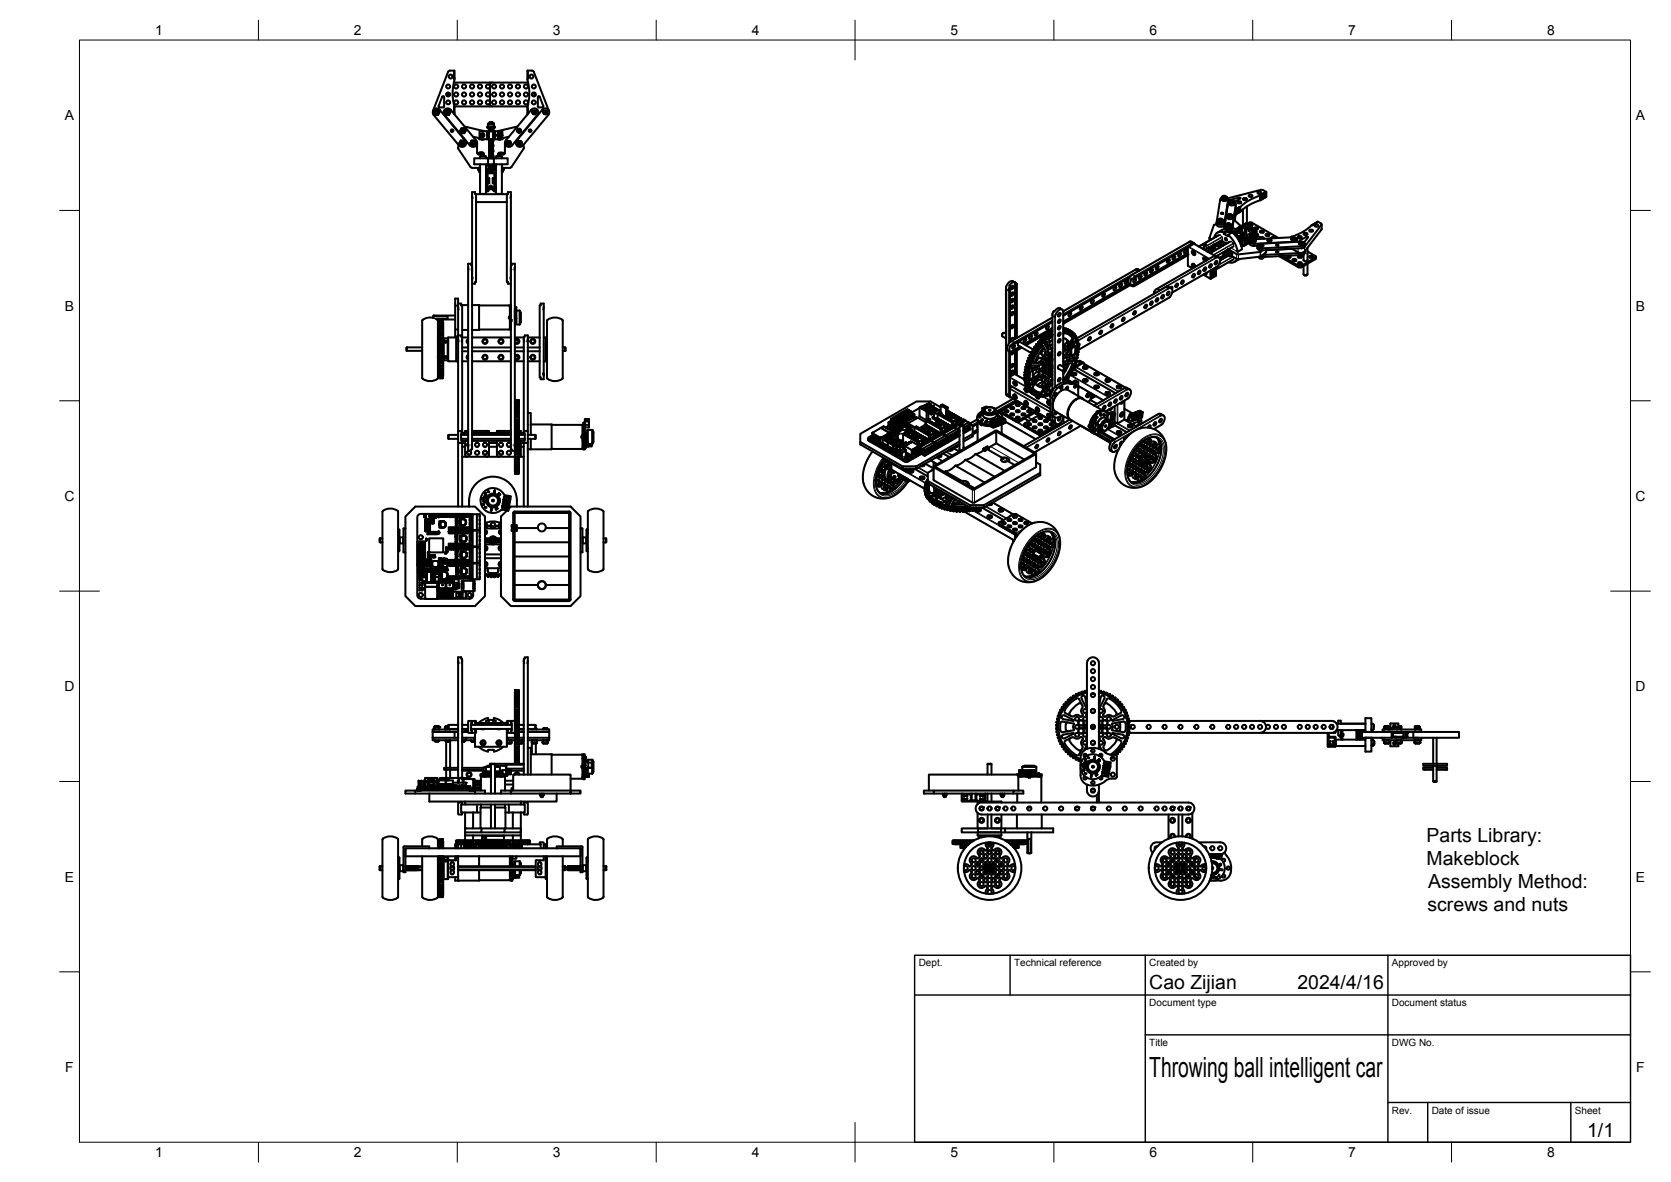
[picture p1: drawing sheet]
<svg xmlns="http://www.w3.org/2000/svg" width="420mm" height="297mm" viewBox="0 0 420 297" stroke-linecap="round" stroke-linejoin="round" font-family="sans-serif">
<defs><g id="words">
<text font-size="7" x="289" y="270.6">Throwing ball intelligent car</text>
<g font-size="4.9">
<text x="358.7" y="211.5">Parts Library:</text>
<text x="358.7" y="217.4">Makeblock</text>
<text x="359.1" y="223.2">Assembly Method:</text>
<text x="358.9" y="229">screws and nuts</text>
<text x="289" y="248.5">Cao Zijian</text>
<text x="326.2" y="248.5">2024/4/16</text>
<text x="399.1" y="285.7">1/1</text>
</g>
<g font-size="3.5">
<text x="39" y="8.8">1</text>
<text x="89" y="8.8">2</text>
<text x="139" y="8.8">3</text>
<text x="189" y="8.8">4</text>
<text x="239" y="8.8">5</text>
<text x="289" y="8.8">6</text>
<text x="339" y="8.8">7</text>
<text x="389" y="8.8">8</text>
<text x="16.3" y="30.2">A</text>
<text x="411.3" y="30.2">A</text>
<text x="16.3" y="78">B</text>
<text x="411.3" y="78">B</text>
<text x="16.2" y="125.9">C</text>
<text x="411.2" y="125.9">C</text>
<text x="16.2" y="173.7">D</text>
<text x="411.2" y="173.7">D</text>
<text x="16.3" y="221.6">E</text>
<text x="411.3" y="221.6">E</text>
<text x="16.4" y="269.4">F</text>
<text x="411.4" y="269.4">F</text>
<text x="39" y="290.8">1</text>
<text x="89" y="290.8">2</text>
<text x="139" y="290.8">3</text>
<text x="189" y="290.8">4</text>
<text x="239" y="290.8">5</text>
<text x="289" y="290.8">6</text>
<text x="339" y="290.8">7</text>
<text x="389" y="290.8">8</text>
</g>
<g font-size="2.5">
<text x="231" y="242.9">Dept.</text>
<text x="255" y="242.9">Technical reference</text>
<text x="289" y="242.9">Created by</text>
<text x="350" y="242.9">Approved by</text>
<text x="289" y="252.8">Document type</text>
<text x="350" y="252.8">Document status</text>
<text x="289" y="262.9">Title</text>
<text x="350" y="262.9">DWG No.</text>
<text x="350" y="279.9">Rev.</text>
<text x="360" y="279.9">Date of issue</text>
<text x="396" y="279.9">Sheet</text>
</g>
</g></defs>
<!-- layer: Visible -->
<g fill="none" stroke="#000" stroke-width=".51">
<path d="M112.7 18.1l-3.8 9.8M112.7 18.1l.4-.4h1.2l-.1 .3 .1 1.8a14.1 14.1 0 0 0 0 7.2l-.1 .1 .1 1.7M132.6 20a12.5 12.5 0 0 1 0 7M132.6 20v-2.3l1.4 .1 .2 .3 3.8 9.8M109.1 28.9a.99 .99 0 0 1 .1-1.4 .99 .99 0 0 1 1.4 .1l6.4 7.7a1.01 1.01 0 0 1-.1 1.4 1.01 1.01 0 0 1-1.5-.1l-6.4-7.7M110.3 26.6l.2 .4 1.1-.1 .1-2.5-.2-.2-.3 .1-.9 2.4M111.9 27.5a.99 .99 0 0 1 1.4 .1l6.4 7.7a1.01 1.01 0 0 1-.1 1.4 1.01 1.01 0 0 1-1.4-.1l-6.4-7.7a1.01 1.01 0 0 1 .1-1.4zM111.9 29.2h.2M112.4 23.4h.6M114.1 20.8h9.4M115.3 36.4l-.1 .9 3.1 4.7M115.3 33.1l.1 .3"/>
<path d="M115.6 33.7l.4 .2M116.5 34.7h.1M116.8 31.8l5 1.2M119 34.4l1.6 .4M120 36.2v2.2M120 36.1v.1M120 38.4l.3 .4h1.4v.4M120.7 38.4h.1M120.7 38.3l-.4 .2 .1 .3M120.7 38.4h.2M120.7 38.4h-.2M120.9 33.9l.2 .1-.1 .3"/>
<path d="M120.9 38.4h.3M120.9 33.8v.1M120.9 33.8l.2 .3M120.9 38.4h.1M120.9 38.4h-.4M120.9 33.7l.3 .1M120.9 35l.3 .1M121 33.7l-.1 .2M121 34.3h-.1M121 34.3l.1 .1M121 33.8h-.1M121.1 34.3h.1"/>
<path d="M121.1 34.1l-.2 .2M121.1 34.4h.1M121.2 38.4h.1M121.2 38.3l.4 .2-.1 .3M121.2 38.4h.2h-.2M121.2 34.1l-.1 .3M121.2 34.1l.4 .1M121.2 33.8h.1M121.4 33.6l-.2 .3-.3-.2M121.4 33.6h.1M121.4 33.6l-.1 .2M121.4 33.6l.2 .1"/>
<path d="M121.4 34l.3 .1M121.4 33.7h.1M121.5 34l.2 .1M121.5 34.3h.1M121.5 34.3l-.2-.1-.1 .2M121.6 34.2v.1M121.6 33.7l-.1 .2M121.6 33.7h.1M121.7 34.1l-.1 .2M121.7 34.1l-.1 .1M121.7 39.2h.1M121.7 39.2h.3"/>
<path d="M121.8 35l-.6 .1M122 39.3h.1M122 39.2h-.9a.34 .34 0 0 0-.4 .2 .34 .34 0 0 0 .1 .4M122 39.2h.1M122 39.2l.2 .2-.1 .4M122.2 39.7h.4M122.4 33h-1.8v2h3.4M122.4 31.9h2.1v.1h-2.1zM122.7 39.7l-3.5 .1v1.5h8.5v-1.5h-3.5v1.5M122.7 39.8h-.1M122.7 31.8h.1M122.7 31.8l.1 .1"/>
<path d="M122.7 31.8h1.5M122.8 31.2h1.3M122.9 32.4h1.1M122.9 32l-.2 .2 .2 .2M123 33h-.6v2M123.1 39.6h.6M123.1 32.5h.6M123.1 30.8h.7h-.7M123.1 30.8h.1M123.1 32.9v.1M123.1 35.6h.1M123.1 35.7h.1"/>
<path d="M123.1 35.8h.1M123.1 35.9v.1M123.1 36.1h.1M123.1 36.2h.1M123.1 36.9v.1M123.1 37.1h.1M123.1 37.2h.1M123.1 37.3h.1M123.1 37.5h.1M123.1 37.6h.1M123.1 38.3h.1M123.1 38.4v.1"/>
<path d="M123.1 38.6h.1M123.1 38.7h.1M123.1 38.8h.1M123.1 39h.1M123.1 39.6h.1M123.1 39.7h.1M123.1 39.7l.1 .1M123.1 39.6l.1 .1M123.1 39.5h.1M123.1 39.1h.1M123.1 39.3l.1 .1M123.1 39.2l.1 .1"/>
<path d="M123.1 38.5h.1M123.1 38.3l.1 .1M123.1 38.8l.1 .1M123.1 38.7l.1 .1M123.1 38.2l.1 .1M123.1 38.1h.1M123.1 38h.1M123.1 37.2l.1 .1M123.1 37.1l.1 .1M123.1 37.8l.1 .1M123.1 37.7l.1 .1M123.1 37h.1"/>
<path d="M123.1 36.8l.1 .1M123.1 37.3l.1 .1M123.1 36.7l.1 .1M123.1 36.6h.1M123.1 36.5h.1M123.1 35.8l.1 .1M123.1 35.7l.1 .1M123.1 35.6l.1 .1M123.1 36.4h.1M123.1 36.2l.1 .1M123.1 36h.1M123.1 35.5h.1"/>
<path d="M123.1 35.3l.1 .1M123.1 35.2l.1 .1M123.1 35.1h.1M123.1 33h.1M123.1 32.8l.1 .1M123.1 32.7l.1 .1M123.1 32.6h.1M123.1 32.5h.1M123.1 30.8l.1 .1M123.1 35h.1M123.1 39.8h.1M123.2 39.5l-.1 .1"/>
<path d="M123.2 39.7h-.1M123.2 39l-.1 .1M123.2 39.1l-.1 .1M123.2 39.3h-.1M123.2 39.4l-.1 .1M123.2 38.5l-.1 .1M123.2 38.6l-.1 .1M123.2 38.8h-.1M123.2 38.9l-.1 .1M123.2 38l-.1 .1M123.2 38.1l-.1 .1M123.2 38.3h-.1"/>
<path d="M123.2 38.4h-.1M123.2 37.5l-.1 .1M123.2 37.6l-.1 .1M123.2 37.8h-.1M123.2 37.9l-.1 .1M123.2 37l-.1 .1M123.2 37.1l-.1 .1M123.2 37.3h-.1M123.2 37.4l-.1 .1M123.2 36.5l-.1 .1M123.2 36.6l-.1 .1M123.2 36.8h-.1"/>
<path d="M123.2 36.9h-.1M123.2 36l-.1 .1M123.2 36.1l-.1 .1M123.2 36.3h-.1M123.2 36.4l-.1 .1M123.2 35.5l-.1 .1M123.2 35.7h-.1M123.2 35.8h-.1M123.2 35.9h-.1M123.2 35l-.1 .1M123.2 35.1l-.1 .1M123.2 35.3h-.1"/>
<path d="M123.2 35.4h-.1M123.2 32.5l-.1 .1M123.2 32.6l-.1 .1M123.2 32.8h-.1M123.2 32.9h-.1M123.2 32.4l-.1 .1M123.2 26.2l.3 .5h.2h9M123.4 35h-.2M123.5 26.7h-9.3M123.6 30.8h-.5M123.7 39.7l-.5 .1M123.7 39.6l-.5 .1"/>
<path d="M123.7 39.5h-.5M123.7 39.3l-.5 .1M123.7 39.2l-.5 .1M123.7 39.1h-.5M123.7 39h-.5M123.7 38.8l-.5 .1M123.7 38.7l-.5 .1M123.7 38.6h-.5M123.7 38.5h-.5M123.7 38.3l-.5 .1M123.7 38.2l-.5 .1M123.7 38.1h-.5"/>
<path d="M123.7 38h-.5M123.7 37.8l-.5 .1M123.7 37.7l-.5 .1M123.7 37.6h-.5M123.7 37.5h-.5M123.7 37.3l-.5 .1M123.7 37.2l-.5 .1M123.7 37.1h-.5M123.7 37h-.5M123.7 36.8l-.5 .1M123.7 36.7l-.5 .1M123.7 36.6h-.5"/>
<path d="M123.7 36.5h-.5M123.7 36.3l-.5 .1M123.7 36.2l-.5 .1M123.7 36.1h-.5M123.7 36h-.5M123.7 35.8l-.5 .1M123.7 35.7l-.5 .1M123.7 35.6l-.5 .1M123.7 35.5h-.5M123.7 35.3l-.5 .1M123.7 35.2l-.5 .1M123.7 35.1h-.5"/>
<path d="M123.7 33h-.3M123.7 32.8l-.5 .1M123.7 32.7l-.5 .1M123.7 32.6h-.5M123.7 32.5h-.5M123.7 30.8l-.5 .1M123.7 32.4l-.6 .1M123.7 39.5l-.6 .1M123.7 39.7l.1 .1M123.7 39.6h.1M123.7 39.3l.1 .1M123.7 39.2l.1 .1"/>
<path d="M123.7 39.1h.1M123.7 39h.1M123.7 38.8l.1 .1M123.7 38.7l.1 .1M123.7 38.6h.1M123.7 38.5h.1M123.7 38.3l.1 .1M123.7 38.2l.1 .1M123.7 38.1h.1M123.7 38h.1M123.7 37.8l.1 .1M123.7 37.7l.1 .1"/>
<path d="M123.7 37.6h.1M123.7 37.5h.1M123.7 37.3l.1 .1M123.7 37.2l.1 .1M123.7 37.1h.1M123.7 37h.1M123.7 36.8l.1 .1M123.7 36.7l.1 .1M123.7 36.6h.1M123.7 36.5h.1M123.7 36.3l.1 .1M123.7 36.2l.1 .1"/>
<path d="M123.7 36.1h.1M123.7 35.9l.1 .1M123.7 35.8l.1 .1M123.7 35.7l.1 .1M123.7 35.6h.1M123.7 35.5h.1M123.7 35.3l.1 .1M123.7 35.2l.1 .1M123.7 35.1h.1M123.7 33h.1M123.7 32.8l.1 .1M123.7 32.7l.1 .1"/>
<path d="M123.7 32.6h.1M123.7 32.5h.1M123.7 30.8l.1 .1M123.8 39.8h.1M123.8 30.8h-.1M123.8 35h.1M123.8 39.7h-.7M123.8 39.4l-.7 .1M123.8 39.3h-.7M123.8 39.1l-.7 .1M123.8 39l-.7 .1M123.8 38.9l-.7 .1"/>
<path d="M123.8 38.8h-.7M123.8 38.7h-.7M123.8 38.5l-.7 .1M123.8 38.4l-.7 .1M123.8 38.3h-.7M123.8 38.1l-.7 .1M123.8 38l-.7 .1M123.8 37.9l-.7 .1M123.8 37.8h-.7M123.8 37.7h-.7M123.8 37.5l-.7 .1M123.8 37.4l-.7 .1"/>
<path d="M123.8 37.3h-.7M123.8 37.2h-.7M123.8 37l-.7 .1M123.8 36.9l-.7 .1M123.8 36.8h-.7M123.8 36.6l-.7 .1M123.8 36.5l-.7 .1M123.8 36.4l-.7 .1M123.8 36.3l-.7 .1M123.8 36.2h-.7M123.8 36l-.7 .1M123.8 35.9l-.7 .1"/>
<path d="M123.8 35.8h-.7M123.8 35.7h-.7M123.8 35.5l-.7 .1M123.8 35.4l-.7 .1M123.8 35.3h-.7M123.8 35.1l-.7 .1M123.8 35l-.7 .1M123.8 32.9l-.7 .1M123.8 32.8h-.7M123.8 32.6l-.7 .1M123.8 32.5l-.7 .1M123.8 32.9h-.7"/>
<path d="M123.8 35.6l-.7 .1M123.8 36.1l-.7 .1M123.8 36.3h-.7M123.8 36.9h-.7M123.8 37.6l-.7 .1M123.8 38.4h-.7M123.8 39.6l-.7 .1M123.8 39.8h-.2M123.8 35.6v.1M123.8 35.8h.1M123.8 35.9h.1M123.8 36h.1"/>
<path d="M123.8 36.1v.1M123.8 36.3h.1M123.8 36.9h.1M123.8 37h.1M123.8 37.1v.1M123.8 37.3h.1M123.8 37.4h.1M123.8 37.5h.1M123.8 37.6v.1M123.8 38.3h.1M123.8 38.4h.1M123.8 38.5h.1"/>
<path d="M123.8 38.6v.1M123.8 38.8h.1M123.8 38.9h.1M123.8 39.6v.1M123.8 39.7h-.1M123.8 39.4l-.1 .1M123.8 39.3h-.1M123.8 39.1l-.1 .1M123.8 39l-.1 .1M123.8 38.9l-.1 .1M123.8 38.8h-.1M123.8 38.7h-.1"/>
<path d="M123.8 38.5l-.1 .1M123.8 38.4l-.1 .1M123.8 38.3h-.1M123.8 38.1l-.1 .1M123.8 38l-.1 .1M123.8 37.9l-.1 .1M123.8 37.8h-.1M123.8 37.7h-.1M123.8 37.5l-.1 .1M123.8 37.4l-.1 .1M123.8 37.3h-.1M123.8 37.2h-.1"/>
<path d="M123.8 37l-.1 .1M123.8 36.9l-.1 .1M123.8 36.8h-.1M123.8 36.6l-.1 .1M123.8 36.5l-.1 .1M123.8 36.4l-.1 .1M123.8 36.3h-.1M123.8 36.2h-.1M123.8 36l-.1 .1M123.8 35.9l-.1 .1M123.8 35.8h-.1M123.8 35.7h-.1"/>
<path d="M123.8 35.5l-.1 .1M123.8 35.4l-.1 .1M123.8 35.3h-.1M123.8 35.1l-.1 .1M123.8 35l-.1 .1M123.8 32.9l-.1 .1M123.8 32.8h-.1M123.8 32.6l-.1 .1M123.8 32.5l-.1 .1M124 33h.5M124 32l.2 .2-.2 .2M124.1 31.2a.5 .5 0 0 0-.8-.3h-.4l-.2 .9"/>
<path d="M124.1 31.2h.1M124.2 39.8h-1.5v1.5M124.2 31.2h-1.5M124.2 31.2h.1M124.2 31.2v.6l-.1 .1M124.3 39.7h.1M124.3 39.7h.4M124.9 39.3h.1M124.9 39.2l-.2 .3 .1 .3M125.1 35l.6 .1M125.3 39.2h-.4M125.4 38.4h.1"/>
<path d="M125.4 38.4l-.1 .2 .1 .2M125.5 38.4h-.1M125.5 38.4h1M126 35l-.3 .1M126.2 39.5v.1M126.3 39.6l-.2 .2M126.3 34v-.1a.68 .68 0 0 0-1.1-.4 .68 .68 0 0 0 .1 1.2 .68 .68 0 0 0 1-.6v-.1M126.3 34h.1M126.3 34v1h-2.3v-2h-1v2M126.3 34v-1h-1.8v2M126.4 38.4h.1M126.5 38.4l.1 .3"/>
<path d="M126.5 38.4h.1M126.6 38.6l-.1 .2M127 38.4l-.4 .4h-1.4l.1 .5 .5-.1 .5 .3M127 36.1v2.3M127.6 36.1l.1 .2M127.7 35.7h-.1M127.7 35.7l.1 .2-.2 .3M127.7 36.1v.1M127.7 35.5l.1 .1M127.7 36.3l.3-.2 .2 .2M127.7 36.2v.1M127.7 35.5l.2 .3"/>
<path d="M127.7 36.2l.3-.2 .2 .3M127.7 35.6v.1M127.7 35.5l-.1 .2 .2 .2M127.8 35.9l-.2 .3M127.9 35.8h.1M127.9 34.4l-1.6 .4M128.2 35.6l-.2 .1-.2-.1M128.2 35.6h-.1M128.2 35.6v.1M128.2 35.7l-.2 .1M128.2 35.6l.1 .1M128.2 35.5l.2 .2"/>
<path d="M128.2 36.2h.1M128.2 35.7h.1M128.2 35.7l-.1 .2 .2 .3M128.3 35.7l-.1 .3 .1 .2M128.4 36.2l-.2 .1M130.1 32.8h.1M130.1 32.8v.2M130.1 33h.1M130.1 31.8l-5 1.2M130.1 33h.3M130.2 32.9h.2l.1 .4M130.2 32.9l-.1 .1"/>
<path d="M130.2 32.8v.1M130.3 34.7h.2M130.3 36.1l.2 .2M130.3 35.7h.1M130.3 32.7l-.2 .1M130.4 35.7l.1 .2-.2 .3M130.4 32.4l-.1 .3M130.4 32.4v.1M130.4 35.7l.2 .2-.3 .3M130.4 33l.1 .3M130.4 36.1l.1 .1M130.4 32.5v.3h-.3"/>
<path d="M130.5 35.5l.2 .2 .2-.1M130.5 36.2v.1M130.5 35.5l.1 .3M130.5 36.2l.2-.2 .2 .3M130.5 35.6l-.1 .1M130.5 35.5l-.2 .2M130.5 32.5l.2 .3 .2-.1M130.5 32.5h-.1M130.6 32.4v.1M130.6 32.4l-.1 .1M130.6 32.4h-.2M130.6 33.2l.1 .1"/>
<path d="M130.6 33.2h-.1M130.6 32.4l.1 .3h.2M130.6 35.8h.2M130.7 33.2v.1M130.7 33.3h-.2M130.9 32.8h.1M130.9 36.3h.1M130.9 36.3l-.2-.2-.2 .2M130.9 32.9h.1M130.9 32.9l-.2 .1v.2M130.9 35.6h.1M130.9 35.6v.1"/>
<path d="M130.9 35.7l-.1 .1M131 35.6v.1M131 32.7v.2M131 35.5l.1 .2M131 32.9h-.4v.3M131 36.2h-.1M131 35.7l.1 .4M131 35.7l-.2 .2 .3 .3M131.1 36.1v.1M131.1 36.2l-.2 .1M131.3 33.7l-.3 .2M131.5 36.6a1.01 1.01 0 0 1-1.4 .1 1.01 1.01 0 0 1-.2-1.4l6.4-7.7a1 1 0 0 1 1.4-.1 1 1 0 0 1 .2 1.4l-6.4 7.7"/>
<path d="M131.6 36.4l.1 .9-3.1 4.7M131.6 33.1l-.1 .3M132.6 27v1.8M132.8 20.8h-9.3l-.3 .4v5.1M133.6 27.6a1.01 1.01 0 0 1 1.4-.1 1.01 1.01 0 0 1 .1 1.4l-6.4 7.7a1.01 1.01 0 0 1-1.4 .1 1.01 1.01 0 0 1-.1-1.4zM133.9 23.4h.7M134 28.5l.1 .1M134 28v.1M134 28l.2 .3M134 28.4v.1M134 28l.2 .2M134.1 28.5h.1"/>
<path d="M134.1 27.9v.1M134.1 27.8l-.1 .2M134.1 27.9l.2 .1 .3-.1M134.1 27.9l.2 .2 .3-.1M134.1 28.2v.1M134.2 28.6l.2-.3 .2 .3M134.2 28.3l-.2 .1M134.2 28.3l-.2 .2M134.4 28.4l-.2 .2M134.4 28.4l.2 .2M134.5 28.3l.2 .2M134.5 28.6h.1"/>
<path d="M134.6 28.3l.1 .1M134.6 28.2v.1M134.6 27.9v.1M134.6 27.8l.1 .2M134.6 28.5h.1M134.7 28.5h.1M134.7 28l-.1 .2M134.7 28v.1M134.7 28l-.2 .3M134.7 28.5l-.1 .1M134.8 29.2h.2M135.3 24.2l.4 .1 .9 2.3-.1 .3h-1.2z"/>
<path d="M136.7 28.5l.2 .1M136.7 28v.1M136.7 28l.3 .3M136.7 28.4v.1M136.8 28l.1 .2M136.8 28.5h.1M136.9 28.5v.1M136.9 28.5l.2-.2 .2 .3M136.9 27.9l-.1 .1M136.9 27.8l-.2 .2M136.9 28.2v.1M136.9 28.3l-.1 .1"/>
<path d="M137 28.3l-.3 .2M137.1 28h.1M137.1 28.4h.1M137.1 28.4l-.2 .2M137.1 28.4l.2 .2M137.2 28.3l.3 .2M137.3 28.1l.2 .3M137.3 28.2v.1M137.3 27.9l.1 .1M137.3 27.9l-.2 .1M137.3 27.8l.2 .2M137.4 28l-.4 .1-.1-.2 .2 .1"/>
<path d="M137.4 28.5h-.1M137.5 28.5h.1M137.5 28l-.2 .2M137.5 28v.1M137.5 28l-.3 .2M137.5 28.5l-.2 .1M118.3 41.9l.4 .3h2M118.8 49.8l-.1-.6v21.2l.1-.6M119.4 48.8v-.5h-.7v.9M119.4 48.7l.3 .1M119.7 50.8h7.7M120.2 42.3v.3"/>
<path d="M120.3 42.2h.4M120.4 42.2h-.1M120.6 42.8h.1M120.6 42.9h.1M120.6 43h.1M120.6 43.2h.1M120.6 42.9v.1M120.6 43.1h.1M120.7 42.7l-.5-.1 .5 .1-.1 .1 .1 .5M120.7 41.3v7.4h1.5M122.2 41.5h2.5h-.3M122.2 42.6h2.5"/>
<path d="M122.2 42.8h2.5M122.2 43.4h2.5M122.2 43.5h2.5M122.2 47.1h.4v.2h1.7M122.2 41.3v7.4M122.5 47.3v.2M122.6 47.3v.2M122.6 47.3h-.4v1.4M122.6 43.5v3.6h.7v-.4h.3v.4h.7v.2h.4M122.8 47.3v.2M122.9 47.5h.1M122.9 41.9h1.1"/>
<path d="M122.9 42.3h1.2M122.9 42.2v.3M122.9 41.5v.4zM122.9 43.1v.2zM122.9 41.5v1.1M122.9 42.8v.6M122.9 44.9v1.1M122.9 41.5l.1 .4v-.4l.1 .4 .1-.4v.4M122.9 42.2h.1M122.9 42.6h.1M122.9 43.1v.2M122.9 43.1h.2"/>
<path d="M122.9 44.8h.1M122.9 46h.1M123 42.3v.2v-.2M123 43.1l-.1 .2M123 44.8h.1M123 43.1h.1M123 43.3v-.2v.2M123 43.1v.2M123 43.3v-.2l.1 .2M123 44.9v1.1M123 43.3h.1M123.1 42.3v.2v-.2"/>
<path d="M123.1 43.1v.2M123.1 43.1l.2 .2zM123.1 43.1h.1M123.2 42.3v.2M123.2 41.5l.1 .4M123.2 41.9v.4v-.4h.3M123.3 41.5v.4M123.3 43.1h-.4v.2M123.3 43.1v.2M123.3 42.3v.2M123.3 43.1h.1M123.3 41.9v.4v-.4"/>
<path d="M123.3 42.3v.2v-.2M123.3 41.9v-.4l.1 .4M123.3 43.1v.3M123.3 41.9h.1M123.4 43.1h.1M123.4 41.5v.4M123.4 42.3v.2M123.4 43l-.1 .1M123.4 43.1v.2zM123.4 43.3h.1M123.4 41.9v.6M123.4 41.9v-.4v1"/>
<path d="M123.4 41.5l.1 .4M123.4 43.1v.2M123.5 42.3v.2v-.2M123.5 41.9h1.2M123.5 41.5v.4zM123.5 41.9v.3v-.3M123.5 43.1v.2M123.5 43.3h.1M123.5 41.5l.1 .4M123.6 43v.1M123.6 41.9h.1M123.6 43.1h.1"/>
<path d="M123.6 43.3v.1M123.6 41.5l.1 .4M123.6 42.2v.3M123.6 43.1l.1 .2zM123.6 43.3h.1M123.7 42.2v.1v-.1M123.7 41.9v.3l-.1-.3-.1 .3v-.3v.6M123.7 41.9v.3M123.7 42.3v.2M123.7 41.5v.4v-.4l.1 .4 .1-.4v.4M123.7 43.1l.1 .2M123.7 43.3h.1"/>
<path d="M123.8 43.1v.2M123.8 42.3v.2v-.2M123.8 43.1l.1 .2zM123.9 44.9v1.1M123.9 43.1l.1 .2zM123.9 41.5l.1 .4M123.9 42.3v.2M123.9 44.8h.1M123.9 46h.1M124 43.1v.2M124 41.9h.1M124 41.5v.4"/>
<path d="M124 41.5h.1M124 44.8h.1M124 41.9v.3l-.1-.3v.3l-.1-.3-.1 .3M124 42.3v.2v-.2M124 44.9v1.1M124 41.5h.2M124 42.5v.1M124 42.8v.6M124.1 41.5l-.1 .8M124.1 47.3v.2h-1.3M124.1 41.9h.1M124.1 41.5v.4"/>
<path d="M124.2 41.9l-.1 .6h-1.2M124.2 41.9h.2M124.2 41.5h.1M124.2 41.5v.4M124.2 43.5l.1 3.6h.4M124.3 41.5h.1M124.3 41.9l-.1 .3M124.3 41.5v.7v-.3M124.3 47.3v.2M124.4 41.5h.1M124.4 41.5v.4M124.4 41.9l-.1 .7"/>
<path d="M124.4 42.2l.1-.3v.3l.1-.3 .1 .3M124.4 41.9v-.4v.4M124.4 41.8l.3-.1zM124.4 41.9h.1M124.4 41.9h.3M124.6 41.9h-.2M124.7 41.5l-.3 .1M124.7 41.6h-.3M124.7 41.6l-.3 .1h.3M124.7 41.8h-.3l.3 .1M124.7 41.9h-.3M124.7 41.3v7.4h1.5v-7.4"/>
<path d="M126.2 42.9h.1M126.2 43h.1M126.2 43.2h.1M126.2 42.7l.1 .1-.1 .5M126.2 42.2h.5l-.1 .5h-.4M126.3 42.9v.1M126.3 43.1h.1M126.3 42.8h.1M126.3 43h.1M126.3 43.2h.1M126.5 42.2h.1M126.6 42.3v.3"/>
<path d="M126.6 42.7h-.4M127.5 48.7h.2M127.5 48.7v.1M127.7 48.8v-.5h.8v22.1l-.2-.6M128.5 49.2l-.2 .6M128.6 41.9l-.4 .3h-2M304.1 59.8v.6M305.2 56.6l-1.1 3.1 .4 .5M305.9 56.3l-.7 .3M305.9 55.9a1.06 1.06 0 0 0 .8 1.1 1.06 1.06 0 0 0 1.2-.5M306.2 55.5l.5 .3 .7-.1M306.3 59.1l-4.9 2.8"/>
<path d="M306.3 55.2l-.1 .3M306.4 55.1l.6-.2 .4 .4a.53 .53 0 0 1-.5 .4 .53 .53 0 0 1-.5-.6zM306.7 55.3l.2-.2 .2 .2M306.7 55.1l.5 .1-.5 .1zM306.7 55.2h.1M307 53.5l.6 .1-.4 .2-.3-.2zM307.1 55.2h.1M307.1 49.8h.1M307.1 49.7l-.3 .4-.9 5.8a1.15 1.15 0 0 0 2 .1l.9-5.8M307.3 49.5l-.2 .3M307.3 49.4l.7-.2 .4 .3a.55 .55 0 0 1-.6 .5 .55 .55 0 0 1-.5-.6zM307.4 55.7h.1"/>
<path d="M307.4 55.2l.2 .1M307.6 55.3h.1M307.6 55.3l-.2 .8-.4 .1-.8-.2v-.5M307.6 55.3l-.2 .4M307.6 49.5l.2-.1 .3 .1M307.6 49.4l.5 .1-.5 .1zM307.6 49.4v.1M307.7 58.4a1.67 1.67 0 0 0-2.4 1.3M307.7 58.4v.4l1.1 .6v-.4M308 56v.1M308 49.4v.1M308 59.8l.4 .1 .1 .5-.4-.1z"/>
<path d="M308.1 55.3v.2M308.3 56.3l-.1 .3M308.4 49.5l.1 .1M308.4 56.2l.6-.1 .4 .3a.53 .53 0 0 1-.6 .4 .53 .53 0 0 1-.5-.5zM308.4 53.1h.1M308.5 49.6l-.2 .8-.3 .1-.9-.2v-.5M308.5 49.6a.84 .84 0 0 1-1.3 .2h-.1M308.5 49.8l.3 .4M308.6 52h.1M308.6 56.4l.3-.2 .2 .2M308.7 54l-.2 .3M308.7 56.2l.4 .1-.4 .1z"/>
<path d="M308.7 56.3h.1M308.7 54l.5-.3 .6 .4a.53 .53 0 0 1-.6 .5 .53 .53 0 0 1-.5-.6zM308.8 59l1-.6 .6 .5 1.2 1.7 .7 2M308.8 59l1.4 1.6 .6 1.3 .4 1.4M308.8 57.8l-.4-.1a2.64 2.64 0 0 0-2.3 .7M308.8 50.2l-.9 6.3M308.8 50.7h.1M309 54.1l.2-.2 .3 .2M309 54h.1M309 56.3h.1M309 53.9l.5 .1-.5 .1zM309.1 50.9h.1"/>
<path d="M309.1 50.9l-.3 .4-.9 6.3M309.2 50.6l-.1 .3M309.3 50.5l.6-.2 .4 .3a.53 .53 0 0 1-.6 .5 .53 .53 0 0 1-.5-.6zM309.4 54h.1M309.4 56.3l.1 .2M309.4 58l-.4 .3M309.5 58.6l-.7-.4-1.1 .6M309.5 56.5l-.1 .7-.4 .2-.8-.3v-.5M309.5 56.5a.84 .84 0 0 1-1.2 .2l-.1-.1M309.5 50.7l.3-.2 .2 .2M309.6 50.5l.4 .1-.4 .1zM309.6 50.6h.1"/>
<path d="M309.6 57.9v.6M309.8 54l.1 .2M309.8 57.8l.8 .7 .4 .6-.1-1M309.9 54.2l-.2 .7-.4 .2-.7-.2-.1-.6M309.9 54.2l-.1 .1a.83 .83 0 0 1-1.3 0M309.9 50.6h.1M309.9 57.1l.8 .7M310 57.9l-.1 .5M310 58v.5M310.2 55.2l1.8 1.6M310.3 50.6l.1 .1M310.4 58.6l.3 .3"/>
<path d="M310.4 58.3v.3M310.4 50.7l-.1 .8-.4 .1-.8-.2v-.5M310.4 50.7v.1a.85 .85 0 0 1-1.2 .2l-.1-.1M310.4 50.9l.4 .5M310.5 53.7v.2M310.6 52.8l1.3-.8v1.2h-.2M310.6 52.8l-.2 2.5M310.7 52.7v1.2l-.3 .1M310.7 58.8v.4M310.7 58.8l.2 .2M310.7 59.3l.9 .5M310.7 52.6l-.2 2.8"/>
<path d="M310.7 51.9l-.8 5.7-.4 .4-.7 .2v-.4l-1.1 .6M310.7 51.4l-.8 5.7a1.15 1.15 0 0 1-2-.1M310.7 51.3v.5M310.8 51.8v.1M310.8 58.7l-.1 .1M310.9 52.6v1.2M310.9 52.6v1.1l-.2 .1M311 52.4v1.2M311 59.1l1.1 .2M311 58.3l.6 .2M311.1 52.5v1.1M311.2 59.5l.2 .4"/>
<path d="M311.2 52.3v1.3h-.3M311.3 60l.3 .2v.4M311.3 50.6h.5l.3 .3-.6 .2-.4-.2zM311.3 59.8l.1 .1M311.3 60l.4 .2v.4M311.3 60h.1M311.3 60l.5 .1v.4M311.4 52.3v1.2M311.4 59.9l.4 .3v.3M311.4 59.9l.4 .1v.5M311.4 57.2l-.7 .4M311.4 59.3l.9 .3 .2 .4-.1 .2"/>
<path d="M311.4 57.2l.1 .2M311.5 59.9h.1M311.5 57.4h.1M311.5 52.1l-.1 1.4h-.2M311.5 59.8l.4 .2 .1 .4-.2-.4-.3-.1M311.6 59.8h.1M311.6 59.8l.4 .2v.4M311.6 59.8l.4 .1v.5M311.6 52.2v1.1M311.7 59.8l.4 .2v.4M311.7 57.1v.1M311.7 57v.2"/>
<path d="M311.7 57.2h-.2M311.7 59.7l.4 .2v.5M311.7 57.3h-.2M311.7 57.3h.1M311.7 57.2l.1 .1M311.7 52v1.3h-.3M311.7 59.7l.5 .2v.4M311.7 59.7h.1M311.8 57.3v.2M311.8 57.3h.1M311.8 59.7l.4 .1v.5M311.8 57.2v.1"/>
<path d="M311.8 57.2h-.1M311.8 57.5h.1M311.8 57v.2M311.8 49.9l-1.4 .8M311.9 57h-.2M311.9 49.9v-.2h-.3l-2.3 .5-.1 .3M311.9 57.3v.2M311.9 57v.1M311.9 59.6l.5 .4-.1 1.7-.2-.1M311.9 59.6h.1M311.9 57.1h.1M311.9 57.5h.1"/>
<path d="M311.9 57.4v.1M312 57l-.6 .1-.1 .3 .2 .3h.5M312 56.8l-.4 .2M312 57.5h-.1M312 59.5h.1M312 57.1h.1M312 59.5l.5 .3-.1 .4 .6 .3v1.1M312.1 59.5l.4 .2v.4M312.1 59.5v-.7l-1.4-.8v-.4l1.3 .8v-1.6l.3 .2v1.7l.7 .4v-1.6l.4 .1v1.6l1.3 .8v.2M312.1 59.5h.1M312.2 59.4l.5 .2-.1 .4M312.3 57l1.5-.8v.8"/>
<path d="M312.4 59.3l.4 .2v.5M312.4 59.3v.1M312.4 59.3l.4 .1v.5M312.4 59.3l.4 .1 .1 .5M312.5 52.6v3.9M312.7 49.8h.5l.3 .3-.6 .2-.3-.2zM312.7 60v-.5l-.4-.1 .4 .2v.4M312.8 49.9l-.2 .2M312.8 49.9l.3-.1 .3 .3-.4 .1-.3-.1zM313 58.3l-.7 .4M313.3 49.9l.2 .2M313.4 57.6l1.4-.8v1.5"/>
<path d="M313.5 51.9v4.2M313.7 56.2l.6-.3h.5l6.6 3.9M313.8 56.2l-.4-.2-1.4 .8M313.8 59.8l.1 .8 .3 .3M313.9 59.9l.3 .3M314 57.6l.3-.1v.2l-.3 .4zM314.1 49l.5-.1 .3 .4-.6 .2-.3-.2zM314.3 56.7l-.2 .1M314.3 58.6l-.9 .6M314.4 58.6l-.1 .3M314.4 58.5l.5-.2 .6 .3a.54 .54 0 0 1-.6 .5 .54 .54 0 0 1-.5-.6zM314.6 56.7l.2 .1"/>
<path d="M314.6 58.5l.3 .2 .4-.2M314.7 60l1.4-.9v.4l-1 .6 10-.5a.81 .81 0 0 1 1 .7l-.8 .5M314.8 58.3l-.2 .2 .3 .2 .3-.1-.1-.3M314.8 56.8l.1-.1a.46 .46 0 0 0-.5-.4 .46 .46 0 0 0-.4 .4l.1 .1M314.8 58.3l.4 .1-.3 .2zM314.8 56.8l-.3-.2-1.6 .9 .1-.6 .3 .1-.2 .4M314.8 57.9l.4 .4M314.8 57.4l.6 .5 .2 .7M314.8 57.6l.7 .9M314.8 58.7h.3M314.9 57.5l.2-.1 .5 .2 .3 .8-.3 .4 .7 .1-.2 .3M315.2 57.4l.6 .3 .2 .6-.2 .2"/>
<path d="M315.3 57.4a.53 .53 0 0 1 .6-.3 .53 .53 0 0 1 .4 .4l-.5 .2M315.5 58.6h.1M315.6 58.6v.1M315.6 58.7l-.1 .7-.5 .2-.7-.2v-.5M315.6 58.7l-.2 .4h-.6l-.5-.2M315.6 58.8l.6 .4M315.7 57.5l.5 .1M316.1 59.4l1.8 .6M316.3 48.2h.5l.3 .3-.6 .2-.3-.2zM316.8 58.1l.6-.2 .4 .4-.7 .2zM316.8 49.2v1.1a11.7 11.7 0 0 0-4.9 2.9M316.8 49.2a11.7 11.7 0 0 0-4.9 2.8"/>
<path d="M316.9 49.1v1.1M316.9 58.4h.8M316.9 59.6h.7l.2 .3M317 49.1v1.2M317 47.7l-8.4 2.2M317.1 47.7h.3l1 .5-1.3 .8M317.1 49l-.3 .2M317.1 49v1.2l-.3 .1M317.1 48.9v1.2M317.3 48.9v1.2M317.3 48.9v1.2h-.2M317.4 48.8v1.1"/>
<path d="M317.5 48.8v1.2M317.6 48.7v1.2l-.3 .1M317.6 48.6v1.2M317.8 48.6v1.2M317.9 48.5v1.3h-.3M318 48.5v1.2M318.2 48.3l-.1 1.3-.2 .1M318.2 58.9l.6-.2 .4 .4-.6 .2zM318.3 48.3v1.2M318.3 59.2h.8M318.4 48.2v1.2l-.3 .1M320.6 59.8l-.4-.2h-.4l-.2 .3"/>
<path d="M324.7 59.8l.7-.1 .2 .1 .1 .4-.3 .2h-.5l-.2-.2zM324.7 59.9v.1zM324.8 59.5l-.3 .1M324.8 59.5v.1M325 60l.1 .2h.2M325 60h-.2M325 60l.1 .2M325.1 59.7l-.4 .2M325.1 59.7v.4M325.1 59.7h.1M325.1 59.7h.2M325.1 59.9h.1"/>
<path d="M325.3 59.7l-.1 .3M325.3 59.7h.1M325.3 60l-.1 .2M325.3 59.7v.1M325.3 60v.2M325.3 60h.3M325.3 59.8l.3 .1M325.3 60h.1M325.6 59.9v.1zM326.5 59.4l.5-.1 .3 .4-.6 .2-.3-.2zM327.9 58.6l.5-.1 .3 .4-.6 .2-.3-.2zM328 58.7l-.2 .2"/>
<path d="M328 58.6h.4l.2 .3-.4 .1-.3-.1zM328.5 58.7l.2 .2M329.3 57.8l.5-.1 .4 .3-.6 .2-.4-.2zM329.9 56.5v.1M330.2 56.4v.1M330.5 56.2v.1M330.7 56.5l.4-.1 .4 .4-.6 .2-.4-.2zM330.7 56.1v.1M331 55.9v.1M331.2 55.8v.1M332.3 57.7l-4.3 5.5M332.3 56.5l-4.3 5.5"/>
<path d="M332.3 56.5l-.1-.3-.9-.5-1.4 .9a14.3 14.3 0 0 1-5.1 2.9M332.3 56.4v1.3M109 79.9a2.15 2.15 0 0 0-2.8 .9v13.6a1.05 1.05 0 0 0 1.1 1.3 2.14 2.14 0 0 0 2.8-.9v-8.5a23.1 23.1 0 0 0-.2-6h4.5M109.1 79.3l-.2 .6zM109.1 79.5h3.5v.6h-3.1M109.1 79.3h5.3M114.4 76.8h.8M115.2 76.3l.1 1.5M115.2 76.3h.8v.5h.2v7.9M115.2 76.3v-1.3h-.8v9.5h.8M115.2 77.2v7.1M116 76.7h1.7"/>
<path d="M117.7 67.2v46.1h.7v-.4h.3v-.5M118.6 67.8l.1-.6v45.2l-.1-.6M118.7 76.7h1.8v6.2h-1.8M118.7 66.7h-.3v-.4h-.7l.1 1.5M119.7 70.8v-22h7.7v22M119.7 70.8h-.3v.5h-.7M120.5 76.8h7.7v2.8h-.2v.4h.2v2.8l-7.7-.1M127.5 70.8h.1M127.5 70.8h.2v.5h.8M128 79.6v.4M128.2 79l.2 .2M128.2 77.8h.2"/>
<path d="M128.2 77.2h.2M128.4 77.6h.1M128.5 76.7l-.1 4.1M128.5 66.7h.2v-.4h.8v.9M128.6 67.8l-.1-.6v45.7h.2v.4h.8M129.5 77.9v.1M129.5 78.6v.2M129.5 79.4v.3M129.5 79.8v.3M129.5 67.2v51.3M129.5 67.2l-.2 .6M129.5 77.8h.1"/>
<path d="M129.5 77.5h.2M129.5 77.3h.1M129.5 78.2h.1M129.5 78.7h.1M129.5 79.1h.1M129.5 79h.1M129.5 79.5h.1M129.5 79.9h.1M129.5 78.2v.2M129.5 79v.3M129.5 77.4v.1M129.7 78.1l.1 1.9"/>
<path d="M130.7 78l.1 .2-.1 3.3M130.7 78v3.5M130.7 78l-1 .1v-.7l-.2-.2h.3v1.1M130.8 78.5h.2v2.5h-.2M136.7 77.2v-.9h-.7v.5h-.3v.2v17.8h.3v.5h.7v-.9M136.7 77.2l-.1 .6M136.7 77.2v17.2l-.1-.6M252.9 72.3v26.7M253.7 72.5l-.2 .4M253.7 72.4l.3-.5-.1 14.1M253.8 71.8l.1 .1M254.3 76.9l.4-.2 .2 .3-.2 .4-.4 .2-.2-.2z"/>
<path d="M254.3 73.7l.4-.3 .2 .3-.2 .5-.4 .2-.2-.3zM254.3 78.6l.4-.2 .2 .2-.2 .5-.4 .2-.2-.3zM254.3 75.3l.4-.2 .2 .2-.2 .5-.4 .2-.2-.2zM254.3 72l.4-.2 .2 .2-.2 .5-.4 .2-.2-.2zM255.2 70.9a1.24 1.24 0 0 0-1.4 .9M255.2 71l.2 .1M255.2 71v14.2l-.5-.3M255.4 71.1l-.7-.4a1.67 1.67 0 0 0-1.7 1.9M255.4 71.1l.3 .3v13.5M264.6 79v19.2M264.6 79.8l-10.5 6M265.1 78.3l-.2-.1-.3 .6v.6"/>
<path d="M266.2 78.8l.3-.2 .2 .3-.2 .4-.3 .3-.2-.3zM266.4 77.4h.1M266.4 77.4l.7 .4M266.4 77.4l.1 .1M266.5 77.5a1.24 1.24 0 0 0-1.4 .8M267.4 78.2a.58 .58 0 0 0-.4-.5 .58 .58 0 0 0-.6 .2l-.6 .5-.6 1.3M267.4 78.2v14M268.8 78.8l.4-.2 .2 .2-.2 .5-.4 .2-.2-.3zM271.7 77.2l.3-.3 .2 .3-.2 .5-.4 .2-.1-.3zM274.5 75.5l.3-.2 .2 .3-.2 .4-.3 .2-.2-.2zM277.3 73.9l.4-.2 .1 .2-.1 .5-.4 .2-.2-.2zM280.1 72.3l.4-.3 .2 .3-.2 .5-.4 .2-.1-.3z"/>
<path d="M281.6 71.5l.3-.3 .2 .3-.2 .5-.3 .2-.2-.3zM283 70.7l.3-.3 .2 .3-.2 .5-.4 .2-.1-.3zM283.8 71.3l-16.4 9.5M284 69.8l-16.6 9.6M284.2 71.6l-16.8 9.8M284.5 71.8l.2 .1M284.5 70l.2 .2M284.6 70l-.4 1.1 .3 .7M284.7 71.9h.1M284.7 70.2h.1M284.8 69a1.7 1.7 0 0 0-.8 2.5l.5 .3M285.1 78.4l.4-.2 .1 .2-.2 .5-.3 .2-.2-.3z"/>
<path d="M285.1 70.2l.4-.2 .1 .3-.2 .4-.3 .3-.2-.3zM285.7 67.7l-18.3 10.5M285.9 67.6l-.4 .2M285.9 67.6l.3 .1M286.2 67.7l.4 .2M286.5 68l-.5 .1M286.5 69.4l.4-.2 .1 .3-.2 .4-.3 .2-.2-.2zM287.9 76.7l.4-.2 .1 .3-.1 .5-.4 .2-.2-.3zM287.9 68.6l.4-.2 .1 .2-.1 .5-.4 .2-.2-.2zM289.3 75.9l.4-.2 .2 .3-.2 .4-.4 .3-.2-.3zM289.3 67.8l.4-.2 .2 .2-.2 .5-.4 .2-.2-.2zM290.4 73.4l-.2 .4"/>
<path d="M290.8 75.1l.3-.2 .2 .3-.2 .4-.4 .2-.1-.2zM290.8 67l.3-.2 .2 .2-.2 .5-.4 .2-.1-.3zM291.5 72.9l-.2 .3M292.2 74.3l.3-.2 .2 .3-.2 .4-.3 .2-.2-.2zM293.3 72l-22.6 13.1M293.5 72l-.4 .2M293.5 72h.3M293.6 73.5l.3-.2 .2 .2-.2 .5-.3 .2-.2-.2zM293.6 65.3l.3-.2 .2 .3-.2 .4-.3 .3-.2-.3zM293.8 72.1l.7 .4M294.2 72.4a.91 .91 0 0 1 .4 1.5l-.7 .9-22.7 13.1M294.2 72.4l-.6 .1"/>
<path d="M294.3 72.3l.4-.2v.6M295 64.5l.3-.2 .2 .3-.2 .4-.3 .3-.2-.3zM295.7 71.5l.4-.3 .1 .3-.1 .5-.4 .2-.2-.3zM296.4 63.7l.4-.2 .1 .2-.1 .5-.4 .2-.2-.2zM297.1 70.7l.4-.3 .2 .3-.2 .5-.4 .2-.2-.3zM297.8 62.9l.4-.2 .2 .2-.2 .5-.4 .2-.2-.2zM298.7 64.1v2.7l1.1 .6M298.7 62.1v1.5l-14.2 8.2M298.8 64l-13.6 7.9h-.5M299.1 60.7l-14.6 8.4M299.6 60.8l.5 .3M299.6 60.7h-.4l-.2 .2"/>
<path d="M299.7 63.1l.2-.1a.68 .68 0 0 1 .6 .4 .68 .68 0 0 1-.2 .7 .79 .79 0 0 1-.6-1zM299.9 69l.4-.2 .2 .3-.2 .4-.4 .2-.1-.2zM300 63.7l.1-.2h.3l-.2-.4a.45 .45 0 0 0-.3 .6 .45 .45 0 0 0 .6 .2v-.1M300 67v-.3h.4l-.4-.4-.1 .6 .3 .3M300.1 67l.2 .2M300.1 63.7l.3 .3M300.1 61.1l.2 .1-15.6 9M300.1 61h.1M300.1 63.5h.1M300.1 66.7l.1 .1M300.2 61.2l5.3 3.1M300.3 66.6h.1"/>
<path d="M300.3 63.3l.1 .1M300.3 61.2l.1 .1M300.6 67l-.3-.5-.6-.1v.4l.4 .5M301.4 68.2l.3-.2 .2 .2-.2 .5-.4 .2-.1-.2zM302.6 69l1.8 1.1M302.7 61.5v1.2M302.8 67.4l.3-.2 .2 .2-.2 .5-.3 .2-.2-.2zM302.8 61.4l.5 .1-.3 .2-.3-.2zM302.9 65.3v-.2h.3l-.2-.4a.44 .44 0 0 0-.3 .5 .44 .44 0 0 0 .4 .4M302.9 65.3l.2 .2M303 65.1h.1M303 68.8h.3"/>
<path d="M303.1 65h.1M303.3 68.8h.1M303.3 61.5v1.5M303.3 62.6l.6-.3v1.1M303.4 68.6l-.1 .4-.5-.1M303.4 65.4l-.2-.5-.5-.3-.2 .3v.3l.4 .5M303.4 68.7l-.2 .2-.2-.1M303.5 63.1l.4-.2-.3 .2M303.6 63.2l.3 .2zM303.6 63.1l-.1 .1M304 62.1l.6 .1-.4 .2-.2-.2zM304.2 66.6l.4-.3 .1 .3-.2 .5-.3 .2-.2-.3z"/>
<path d="M304.5 68.5l.4 .2M304.6 62.8l.8-.4-.8 .5M304.6 62.5l1.4-.7zM304.6 62.3v1.1M304.6 68.1l.6 .4M304.6 67.8h.1M304.7 69.3v.1M304.7 68.9h-.2M304.7 68.8v.1M304.7 68l.7 .4M304.8 68.8l.4 .3M304.8 68.7l-.1 .1"/>
<path d="M304.8 69.2h.1M304.8 61.7v.1M304.9 68.7v.5M304.9 69.2l-.2 .1M305.1 61.5l.3 .5zM305.2 61.5l.3 .5zM305.3 62.1l-.1-.3-.3-.1 .1 .5M305.3 61.5l.3 .5zM305.3 68.5v.6M305.3 61.5l.3 .3M305.3 69.1h.1M305.3 61.4l.3 .3"/>
<path d="M305.4 62.1l-.3-.5 .3 .5M305.4 67.6l-.8 .5-.1 .8M305.4 67.6h.2v.6l-.1 .2M305.4 68.4h.1M305.4 68.9h.1M305.4 68.9l-.1 .1M305.4 68.4l-.1 .1M305.4 68.9l.2-.1v.3M305.6 62l.2-.5 1 .6M305.6 65.8l.4-.3 .1 .3-.2 .5-.3 .2-.2-.3zM305.6 61.6l-.2-.2 .2 .2M305.6 61.3l.2 .2h-.2"/>
<path d="M305.6 69l-1.1 .8v-.4l.2-.1M305.7 67.3l-1 .6M305.7 67.2v.1M305.7 67.3v2l-1.3 .8v-2.1M305.8 61.4l1.1 .6M305.8 64.3l.7 .4M305.8 64.3h-.5l-14.5 8.4-.6 .5 .1 .2M305.8 64.3h.1M306 61.1l.1 .2M306 61.8l.7 .4M306 61l.3 .2M306.1 61.6l.2-.4 1 .6"/>
<path d="M306.1 61.5h-.1M306.2 64.7h-.5M306.2 64.7a.91 .91 0 0 1 .4 1.5l-.6 .9-11.3 6.4M306.3 61.5l-.2 .1M306.3 61.1l-.1 .1M306.3 61.1h.2M306.3 61.4l.3 .2 .2 .3M306.5 61.1l1 .6M307 64.6l.4 .4M307 60.8l-.5 .4M307 60.8v.3M307.1 60.8l.1-.1 1 .6"/>
<path d="M307.1 60.7l.3-.1 1 .6M307.2 60.9l-.5 .4M307.3 60.9l.3 .2v.5M307.3 64.5l.2 .1M307.3 60.3l-3.1 1.8M307.6 61.6l-.2 .1M307.6 63.4l-.1 .8-.9 .6M307.7 63.3v1.2l-.2 .1M307.8 63.3v1.1l-.2 .2M307.8 63.4l.3 .5-.3 .3M307.9 64.2l.2 .1M308 64.2l.3 .3"/>
<path d="M308.1 61.1l.2 .1M308.3 63v1.2l-.2 .1M308.3 64.2l-.1 .1M308.4 63.8v.1M308.4 63.8l.1-.2 .3 .3 .1 .3h-.3M308.4 64.1v.1M308.4 62.9v.8M308.4 63h.1M308.4 63.6h.1M308.5 63.6l.3 .2v.5M308.5 64.2v.2M308.5 63.6l.4 .2-.1 .5"/>
<path d="M308.5 63h.1M308.5 63.6l.4 .2v.4M308.5 63.6v-.4h.2a.28 .28 0 0 1 .4-.1 .28 .28 0 0 1 .1 .3l.3 .2 .1 .6M308.5 63.6h.1M308.5 63.2l.7-.3 .4 .3 .2 .8-.2 .2M308.6 63h.1M308.6 62.8h.2l-.2 .1M308.6 63.6l.4 .2v.4M308.6 62.9h.1l-.2 .1M308.6 63.5l.4 .2v.5M308.6 62.8l.2-.1zM308.6 62.9h.1"/>
<path d="M308.6 62.8h.1M308.7 62.9l-.2 .1M308.7 64.3l-1.9 1.1M308.7 62.9h.1M308.7 63.5h-.1M308.7 63.5l.4 .2v.4v-.4zM308.7 62.9l-.1 .1M308.7 62.8l.1 .2M308.7 62.8v.2M308.7 63.5h.1M308.7 62.8h.1M308.8 63.5l.4 .2v.3l-.1 .2"/>
<path d="M308.8 62.7v.1zM308.8 62.8h.1M308.8 62.7h.1M308.8 63h.1M308.8 62.7v.3M308.9 62.7l2 1.2M308.9 64.2l.2 .2 .5-.2M308.9 64.2v.1M309 64.2h.1M309 64.1l.1-.4-.4-.2 .3 .2v.5M309.1 60.8l-4.9 2.8M309.3 62.9l-.3 .2"/>
<path d="M309.6 64.2l1.3 .9M309.7 63.3l.1 .2M309.7 63.4l-.2 .2M310.2 65.2l-4.4 2.5M310.2 61.9l-4.3 2.5M311 65.1a1.62 1.62 0 0 1-2.1 .8M311.3 60.1l.3 .5zM311.4 65.2l-1 .7M311.6 60.6h.1M311.7 60.6v-.4l-.4-.2 .4 .3-.1 .3M311.7 65.1l-.3 .1M311.8 60.5h.1"/>
<path d="M312 60.4h.1M312 60.4v1.1M312 61.5l.3 .4M312.1 60.4h.1M312.1 61.8h.1M312.1 60.3h.1M312.2 61.8h.5M312.3 60.3h.1M312.3 62.7l-1.1 .6-.3-.2M312.3 60.2v-.5l-.5-.1 .5 .3v.4M312.5 60.1h.1M312.6 60.1h.1"/>
<path d="M312.6 60.1v-.4l-.4-.3 .4 .3-.1 .4M312.7 60h.1M313 61.3l-.7 .4M313 60.5l-.2 .4 .2 .1M313.8 60.1l-.5 .3M313.9 61.1l-.5-.3v.6M314.2 60.7v.7l.3 .2 1.7 .2M314.2 61l-1.5 .8M314.2 60.2v.4M314.2 60.2h.3M314.6 60.3l-1.3-.8v.9l.6 .3M314.8 60.4v.1"/>
<path d="M314.8 60.4l.7-.1 .2 .4-.2 .2h-.6l-.2-.2zM315 60.3l-.2 .1M315.1 60.5h.1M315.1 60.5h-.3M315.1 60.5l.1 .2M315.1 60.5v.2M315.1 60.3h.1M315.1 60.2h.1M315.1 60.7h.1M315.1 60.7h.2M315.1 60.2h.2M315.1 60.2v.1"/>
<path d="M315.1 60.2l.1 .2M315.1 60.1a.79 .79 0 0 0-.9 .7 1 1 0 0 0 1.1 .5l9.9-.5M315.2 60.4h.1M315.2 60.4l-.1 .2M315.3 60.7h.1M315.3 60.2v.4M315.3 60.5l-.1 .2M315.3 60.2v.1M315.3 60.5v.2M315.3 60.3h.1M315.4 60.3l.2 .1M315.4 60.5h-.1"/>
<path d="M315.4 60.5h.2M315.6 60.4h.1M315.6 60.5h.1M315.6 60.4v.1M316.1 61.8l.2 .8 .7 .3 10.2-.5M316.4 61.5l.7-.3 9.9-.5a.79 .79 0 0 1 1.1 .8l-.9 .4-10 .5a.81 .81 0 0 1-1-.8zM316.5 64.5l.2 .3 .4 .1 .7-.3M316.6 64.7l.5 .3 .6-.3M316.7 61.5l.1 .1zM316.7 61.5l.7-.1 .2 .5-.2 .1h-.5l-.3-.2zM316.8 61.5h-.1M316.8 64.5l-5.8 .5"/>
<path d="M316.8 63.3l-5.8 .5M317 61.5h-.2M317 61.6h.1M317 61.6h-.2M317 61.4v.1M317 61.3l.1 .2M317 61.8h.1M317 61.8v-.2v.2h.3v-.2l-.1 .2M317.1 61.8h.1M317.1 61.5h.1M317.1 61.5v.2M317.1 61.8v.1"/>
<path d="M317.2 61.8v.1M317.2 61.8h.1M317.3 61.3l-.3 .2M317.3 61.3v.4M317.3 61.4v.1M317.3 61.5h.2M317.3 61.6h.1M317.3 61.6h.3M317.5 62.9l-.6 .4M317.5 61.5h.1M317.5 61.6l.1 .1M317.6 61.5l-.1 .1"/>
<path d="M317.6 61.5v.2M318.3 62.9l-.1 .6-1.3 1M318.7 60.2l.7-.2 .3 .5-.3 .2h-.5l-.2-.2zM318.8 60.4l.2 .1M318.9 60.4h-.1M318.9 60l-.1 .1 .2 .1M319 60.1l-.1 .1M319 60.2h.1M319 60.2l.1 .2M319 60.2l-.1 .2M319 60.5h.1M319 60.3l.2 .1"/>
<path d="M319.1 60.4h.1M319.2 60.3l-.2 .2M319.2 60.3l.4 .1M319.2 60.3h.1M319.3 60.3h.1M319.3 60h.1M319.4 60h-.4M319.4 60v.2M319.4 60.2l-.1 .2M319.4 60l.2 .1M319.4 60.2l.2 .1M319.5 60.1h.1"/>
<path d="M319.5 60.1l-.1 .1M319.6 60.3v.1M320.9 63.2l.6 .1-.4 .2-.3-.2zM320.9 61.5l.6 .1-.4 .2-.3-.2zM321.6 64.4l5.1 2.8h.5l3.5-2.1 .2-.6M322.3 64.3l4.4 2.5h.5l3.5-2.1M323.7 64.7h.7M324.1 64.2l.4 .2a.5 .5 0 0 1-.5 .4 .5 .5 0 0 1-.5-.4l.3-.2M324.8 62.5l1.6 .9M324.9 65.3l.7-.2 .3 .3-.6 .2zM325.1 65.5h.7M325.2 60l.1 .1"/>
<path d="M325.3 60.2h.1M326.2 60.2v.5M326.2 60.7v.1M326.3 66.1l.7-.2 .3 .3-.6 .2zM326.4 63.4l.9 .2 .7-.4-.8 .4-9.7 .5M326.5 64.7h.7M326.5 66.4h.7M326.6 64.3l-.2 .1a.48 .48 0 0 0 .4 .4 .48 .48 0 0 0 .5-.4M326.7 61l.6-.2 .3 .5-.2 .2h-.6l-.2-.2zM326.7 61v.1zM326.7 61.1h.1M326.7 61l.3-.2 .1 .3"/>
<path d="M326.8 60.4l2-.9 .1 .1-1 1.3M326.8 60.6l.2 .1M326.9 60.4v.2M327 61.1v.2M327 61.1h-.3M327 61.3h.1M327 61.1l.1 .2M327 60.8h.2M327.1 61.3h.1M327.1 61.1l-.1 .1M327.1 61h.1M327.2 61.1v.1"/>
<path d="M327.2 61.3h.1M327.2 60.8v.3M327.2 60.8h.1M327.2 60.8l.3 .3M327.2 61.1v.2h-.2M327.2 61.1v.2M327.3 61.1h.2M327.3 61.1h.1M327.5 61.1h.1M327.6 61v.1M327.7 64.2l-.5 .3-.6-.3M327.8 65.3a.54 .54 0 0 0 .5 .3 .54 .54 0 0 0 .5-.3"/>
<path d="M327.8 64v1.4M327.8 63.9l-.5 .5h-.5l-.3-.3M327.9 69.1l.1 .1M328 69.2h.5M328 62l-.8 .4M328.1 61.3v.5a.84 .84 0 0 1-.9 .6M328.1 63.1a.75 .75 0 0 1-.9 1l-10.6 .4M328.6 69.1l-.1 .1M328.8 66.3v2.6l-.3 .3h-.5l-.2-.3v-2M328.8 63.2l1.9 1.1 .2 .3-.2 .1M328.8 62.3v3.1M328.8 63.6v.2"/>
<path d="M329.2 64.4l.6-.2 .4 .4-.7 .2zM329.3 64.7h.8M102.3 87.3l-.1 .9zM102.3 87.3h3.9M102.3 88.2h3.9M110.1 85.8v.1M110.1 89.6v.2M110.1 85l.3 .2M110.1 90.5h.2M110.3 85v5.5M110.4 90.4l-.1 .1M110.5 81.1l-.1 13.4 .1-.3"/>
<path d="M110.5 95h.9zM110.5 94.9l.9 .1zM110.5 94.7l.9 .1zM110.5 94.5h.9zM110.5 94.1l.9 .1zM110.5 93.7l.9 .1zM110.5 93.1l.9 .2zM110.5 92.6l.9 .1zM110.5 91.9h.9v.2h-.9zM110.5 91.2h.9v.2h-.9zM110.5 90.5h.9v.2h-.9zM110.5 89.7h.9v.2h-.9z"/>
<path d="M110.5 88.9h.9v.2h-.9zM110.5 88.1h.9v.2h-.9zM110.5 87.3h.9v.2h-.9zM110.5 86.5h.9v.2h-.9zM110.5 85.7h.9v.2h-.9zM110.5 84.9h.9v.2h-.9zM110.5 84.2h.9v.2h-.9zM110.5 83.5h.9v.2h-.9zM110.5 82.9h.9v.1h-.9zM110.5 82.3h.9v.2h-.9zM110.5 81.8l.9 .1zM110.5 81.4l.9 .1z"/>
<path d="M110.5 81.1h.9zM110.5 80.8h.9zM110.5 80.6l.9 .1zM110.5 80.5h.9zM110.5 80.8v.3M110.5 81.1v.3M110.5 81.5v.3M110.5 81.9v.4M110.5 82.5v.4M110.5 83v.5M110.5 83.7v.5M110.5 84.9h.9"/>
<path d="M110.5 84.4v.5M110.5 85.6h.9M110.5 85.1v.5M110.5 86.3v.2M110.5 85.9v.4M110.5 87v.3M110.5 86.7v.3M110.5 87.8v.3M110.5 87.5v.3M110.5 88.5v.4M110.5 88.3v.2M110.5 89.3v.4"/>
<path d="M110.5 89.1v.2M110.5 90v.5M110.5 89.9v.1M110.5 90.7v.5M110.5 90.7h.9M110.5 90.7h.1M110.5 91.4v.5M110.5 92.1v.5M110.5 92.7v.4M110.5 93.3v.4M110.5 93.8v.3M110.5 94.5v.2"/>
<path d="M110.5 80.5v.3M110.5 94.8v.2M110.5 90h.9M110.5 89.3h.9M110.5 88.5h.9M110.5 87.8h.9M110.5 87h.9M110.5 86.3h.9M110.5 89.9h.9M111.4 81.4v-.3v13.4v-.3M111.4 80.8v.3M111.4 81.5v.3"/>
<path d="M111.4 81.9v.4M111.4 82.5v.4M111.4 83v.5M111.4 83.7v.5M111.4 84.4v.5M111.4 85.1v.5M111.4 86.3v.2M111.4 85.9v.4M111.4 87v.3M111.4 86.7v.3M111.4 87.8v.3M111.4 87.5v.3"/>
<path d="M111.4 88.5v.4M111.4 88.3v.2M111.4 89.3v.4M111.4 89.1v.2M111.4 90v.5M111.4 89.9v.1M111.4 90.7v.5M111.4 91.4v.5M111.4 92.1v.5M111.4 92.7v.4M111.4 93.3v.4M111.4 93.8v.3"/>
<path d="M111.4 94.5v.2M111.4 80.5v.3M111.4 94.8v.2M111.4 90.4l.2 .1M111.6 85v5.5M111.6 85l-.2 .2M111.6 85h1M111.6 90.5h1M112.6 85v5.5M112.6 85l.1 .2M112.7 90.4l-.1 .1M114.4 82.8h.8"/>
<path d="M114.7 84.8v6M115.2 84.8h-2.5v6h2.5M115.2 84.3l.1 1.5M115.2 84.3h.8v.4h.2l-.1 1.1M115.2 85.2v23.2M116.2 90.8h1.5M116.2 84.8h1.5M116.2 88.3h1.5M116.2 87.3h1.5M116.2 82.9h1.5M116.2 85.2v23.2M117.7 86.1l-.2-.3 .2-.4-.2 .4 .2 .4"/>
<path d="M117.7 86.1v.1M117.7 85.2l-.4 .6 .4 .6M117.7 89.2l-.4 .6 .4 .6M117.7 89.4l-.2 .4 .2 .4-.2-.4 .2-.4M118.7 90.8h9.8M118.7 84.8h9.8M118.7 88.3h9.8M118.7 87.3h9.8M128.2 82.3h.2h-.2M128.2 81.8h.2M128.4 80.3l-.2 .3M128.4 80.6v.1"/>
<path d="M128.4 80.8v.1M128.4 80.8h.1M128.5 80.9v2M129.5 81.5h1.2M129.5 80.2v.3M129.5 90.8h2.2M129.5 84.8h2.2M129.5 88.3h2.2M129.5 87.3h2.2M129.5 80.9h.1M129.5 80.3h.1M129.5 85.4a.62 .62 0 0 1 .9-.1 .62 .62 0 0 1 0 .9 .62 .62 0 0 1-.9 0"/>
<path d="M129.5 89.4a.62 .62 0 0 1 .9-.1 .62 .62 0 0 1 0 .9 .62 .62 0 0 1-.9 0M129.5 81.1v.4M129.7 85.4v.7M129.7 89.4v.8M129.7 86.1v.1M129.8 80v1.1h-.3M129.8 80.9l-.3 .1M129.8 80l-.1 .8-.2 .1M130.2 86.1l.1 .1M130.3 85.4l.1 .4-.2 .3M130.3 89.4v.8M131.7 85.2v23.2"/>
<path d="M132.6 85.8l.1-.6v18.6M132.7 85.2v-.9h-.7v.4h-.3l.1 1.1M132.7 90.8h3M132.7 84.8h3M132.7 88.3h3M132.7 87.3h3M136.7 84.8h.5v6h-.5M137.2 90.4l.3 .1M137.3 85v5.5M137.3 85h.2M137.3 85l-.1 .2M137.5 89.6v.2"/>
<path d="M137.5 85.8v.1M141.4 80.4v14.8M141.4 80.4a2.88 2.88 0 0 0-3.9 .2v14.4a2.92 2.92 0 0 0 3.9 .2M141.5 87.3h.6M141.5 88.2h.6M142.1 87.3l.1 .9zM252 84.5l.9 .6M252.3 83.7l-.4 .6M252.5 83.7l.4 .2M252.5 83.6l-.5 .3v.6M253 98.8l.1 .5 .8 .6M253.5 99.1l.4 .7"/>
<path d="M253.9 99.7l10.7 6.2M253.9 96.9l10.2 5.8M253.9 88.4v11.5M254.1 99.8h-.2M254.1 97l.3 .3M254.2 88.5l.1 .1M254.2 85.8h.1M254.2 88.5l-.1 .4 .2 .2 .5-.5M254.3 88.6h.3M254.3 93.3l.4-.2 .2 .2-.2 .5-.4 .2-.2-.3zM254.3 91.6l.4-.2 .2 .3-.2 .5-.4 .2-.2-.3zM254.3 81.8l.4-.2 .2 .3-.2 .4-.4 .3-.2-.3z"/>
<path d="M254.4 85.7a1.7 1.7 0 0 0-.8 2.5l.7 .4M254.5 97.2l-.6 .3M254.7 86.9l.3-.2 .2 .3-.2 .4-.3 .3-.2-.3zM254.8 85l-.4 .1-.2 .7M254.8 95.9l.2-.1a.68 .68 0 0 1 .6 .5 .68 .68 0 0 1-.2 .7 .79 .79 0 0 1-.6-1.1zM254.8 99.2l.2-.1a.68 .68 0 0 1 .6 .4 .68 .68 0 0 1-.2 .7 .79 .79 0 0 1-.6-1zM254.9 86l-.7 .9-.1-.1-.2 .4a1.09 1.09 0 0 0 .2 1.2M255.1 94l-1.2 .7M255.1 94l2.6 1.4M255.2 88.4v5.6M255.2 99.6h.1M255.2 96.3h.1"/>
<path d="M255.4 96.2h.1M255.4 99.4v.1M255.7 96.6a.45 .45 0 0 1-.7-.1 .45 .45 0 0 1 .1-.6l.4 .3-.4 .1v.2l.5 .3M255.7 99.9a.45 .45 0 0 1-.7-.1 .45 .45 0 0 1 .1-.6l.4 .3-.4 .1v.2l.5 .2M255.7 88.1v6.2M255.9 86.8l3.3 1.9M256.5 85.9l3.2 1.9M256.5 87.1l-2.4 1.4h.1M256.6 86a.54 .54 0 0 0-.6 .2 .54 .54 0 0 0 .1 .6M256.9 87.4l-2.3 1.3M257.5 85.3l.4-.2 .2 .2-.2 .5-.4 .2-.2-.2zM257.5 94.9l.6 .4"/>
<path d="M257.6 94.9l.5 .5M257.6 94.2l.5 .4M257.6 94.2v.2l.5 .3M257.6 93.6l.6 .3M257.6 95.6l.6 .3M257.6 95.5l.6 .5M257.6 93.5v.2l1 .5M257.6 97.5l.2-.1a.68 .68 0 0 1 .6 .5 .68 .68 0 0 1-.1 .7 .79 .79 0 0 1-.7-1.1zM257.7 96.1l.6 .5M257.7 92.8v.2l.6 .4M257.8 96.7l.6 .4M257.8 96.7l.7 .5"/>
<path d="M257.9 95.2l-.3 .4M257.9 94.6l-.4 .3M257.9 92.1l-.1 .2 .6 .4M257.9 95.9l-.2 .2 .6 .4M257.9 93.9h.1M257.9 93.9l-.3 .3M258 98.2v-.3h.3l-.2-.4a.45 .45 0 0 0-.3 .6 .45 .45 0 0 0 .6 .3l.1-.2M258 93.2v.1M258 98.2l.4 .2M258 96.4l-.2 .3M258 93.2l-.4 .4M258 91.6l.6 .3"/>
<path d="M258 91.6h.1M258 97.2l.1 .1M258 91.6l.7 .3M258.1 97.9h.1M258.1 97.3l.6 .4M258.1 91.4l-.1 .2M258.1 92.4v.2M258.1 95.2l.1 .2M258.1 97l-.1 .2 .6 .4M258.1 94.7l.4 .1M258.1 92.5l-.4 .3M258.2 94.6l-.1 .1"/>
<path d="M258.2 95.9v.1M258.2 93.9v.2M258.2 97.8l.7 .3M258.3 90.8l.1 .2M258.3 90.8l.7 .5M258.3 97.7v.1M258.3 93.4l.3 .1M258.3 96.5v.1M258.3 91.8l-.1 .1M258.3 91.8l-.4 .3 .6 .4M258.3 91.8l.6 .3M258.3 93.2v.1"/>
<path d="M258.3 90.6l.6 .4 .5-.3M258.3 90.6v.2M258.3 97.5v.2l.5 .3M258.4 98.4h.1M258.4 92.7l.3 .1M258.4 94.7l.1 .1M258.4 97l.1 .2M258.4 94.1l.2 .1M258.5 93.4l.1 .1M258.5 92.4l-.1 .2M258.5 92.7l.2 .1M258.5 91.1l-.1 .1"/>
<path d="M258.5 91.1l-.4 .3 .6 .3M258.5 91.1l.6 .3M258.5 94.8l-.4 .5M258.5 90.1l.3 .3M258.5 90.1l.9 .6M258.5 98.1l.6 .3M258.5 98.1l.7 .4 .5-.3M258.5 94.8l.1 .6M258.6 95.4h-.5M258.6 95.4l-.4 .5M258.6 94.2l-.5 .4M258.6 95.9v.1"/>
<path d="M258.6 95.4v.6M258.6 94.1l-.1 .7M258.6 97.9l-.1 .2M258.6 89.9l-.1 .2M258.6 96h-.4M258.6 93.5l-.4 .4M258.6 91.9l.3 .2M258.6 97.5l.1 .2M258.6 96l-.3 .5M258.6 96l.2 .5M258.7 91.7l-.1 .2M258.7 96.5h.1"/>
<path d="M258.7 96.5l-.4 .1M258.7 96.5l-.3 .6M258.7 92.8l-.4 .4-.6-.4M258.8 90.3l-.1 .2M258.8 96.5l.1 .5M258.8 90.4l-.5 .2M258.8 90.4l.6 .3M258.8 97h.1M258.8 98.5l.7 .4M258.9 98v.1M258.9 98.4l.1 .1M258.9 98.3l-.1 .2"/>
<path d="M258.9 97l-.4 .2M258.9 97l-.3 .6M258.9 92.1l-.4 .4M258.9 91l-.1 .2 .3 .2M258.9 97l.2 .4M258.9 84.5l.4-.2 .1 .2-.1 .5-.4 .2-.2-.2zM258.9 92.1l-.3 2M258.9 89.2l.6 .3M258.9 89.2v.2M259 89.7l-.2-.3 .7 .3 .2 .4M259 89.7l-.4 .2 .6 .4M259 89.7l.7 .4"/>
<path d="M259 89.6l-.1 .2M259.1 97.4v.1M259.1 97.5l-.4 .2M259.1 97.5l-.3 .5M259.1 91.4l-.4 .3M259.1 97.5l.3 .4M259.1 91.4l-.2 .7M259.1 98.4l.1 .1M259.2 90.2l-.1 .2M259.2 98.7l.6 .4 .2-.5-.5 .3M259.2 88.7l.2 .3M259.2 88.7l.6 .3 .2 .4"/>
<path d="M259.2 93.4l2.2-.8-.2 .7 .1 .6-1.9 1.6h-.4a3.1 3.1 0 0 1 .2-2.1zM259.2 98.7h.1M259.2 98.7l.7 .5 .4-.4-.1 .5M259.3 92.6h-.1M259.3 88.5l.6 .3M259.3 88.5l-.1 .1M259.3 97.9h.1M259.4 97.9l-.5 .2M259.4 97.9l-.3 .5M259.4 97.9l.9 .9M259.4 90.7l-.3 .7M259.4 89l-.5 .2"/>
<path d="M259.4 89l.6 .4M259.4 88.9l-.1 .2M259.5 98.8v.1M259.5 96.4l-.3 .2M259.5 89.5v.2M259.6 87.9l.1 .5M259.6 87.9l.6 .4 .1 .4M259.6 99l.6 .3M259.6 98.2h.1M259.7 98.2l-.2 .6M259.7 90.1l-.5 .2M259.7 90.1l-.3 .6"/>
<path d="M259.7 96.5l1.6-2-1.8 1.4-.3 .7M259.7 91.8h1.6l-.1 .2M259.7 93.4v1.2h.4l-1.1 .8M259.7 96.5l-.3 .2-.2-.1M259.7 91.8a.45 .45 0 0 0-.5 .4 .45 .45 0 0 0 .3 .5l1.7-.6M259.7 87.8l.6 .3M259.7 87.8l-.1 .1M259.7 88.4l-.4 .1M259.7 88.4l.6 .3M259.8 88.2l-.2 .2M259.8 93.1l-.1 .3M259.8 99.1l.1 .1"/>
<path d="M259.8 94.4l-.1 .1M259.9 91.3h1.1M259.9 88.8l-.1 .2M260 89.4l-.5 .1M260 89.4l-.3 .6M260.1 87.3v.4M260.1 87.3l.5 .3 .1 .5M260.1 87.7l-.4 .1M260.1 87.7l.6 .4M260.2 87.1l-.1 .1M260.2 87.6l-.2 .2M260.3 88.1l-.1 .2"/>
<path d="M260.3 88.7l-.4 .1M260.3 83.7l.4-.2 .2 .2-.2 .5-.4 .2-.1-.3zM260.3 96.4a1.91 1.91 0 0 0 2 .9l.2-.4-.4 1.3-.4 .4-1.2-.3M260.3 98.8h.1M260.3 99.4l.3 .1M260.4 99.4l.5 .8 .4-.2v-.4M260.5 92.8l.2 .7-1 .8M260.5 86.6l.1 .5M260.5 86.6l.6 .4M260.6 87.1h-.4l.6 .3M260.6 87.1l.6 .3M260.6 86.9l-.1 .2"/>
<path d="M260.6 99.5l.4 .5 .3-.2M260.6 86.5h.4M260.6 86.5l.6 .3M260.6 86.4l-.1 .2M260.7 99l-.5 .3M260.7 88.1h-.4M260.7 88.1l-.7 1.3M260.8 99l-.2 .5M260.8 87.4h.4M260.8 87.4l-.2 .2M260.8 94.9l-1.3 1.5M260.8 89.6l.7 .3"/>
<path d="M260.8 99.5l.3 .1M260.9 99.6h.1M261 86v.5M261 86.5l.6 .4-.4-.1M261 86.5l.6 .3M261 86l.6 .3M261 91.9l-1.7 .7M261 95.6l-1.3 1.7a2.11 2.11 0 0 0 2.4 1.3l.8-1.9M261 99.6l-.2-.1v.2l.4 .3M261.1 86.3l-.2 .2M261.1 99.1l-.4 .4M261.1 87l.1 .4"/>
<path d="M261.1 91.8l-.1 .1M261.1 99.6h.1M261.1 85.8l-.1 .2M261.2 87.4l-.5 .7M261.2 99.1l-.1 .5M261.2 86.8l-.1 .1M261.3 85.9l-.2-.1 .8 .5M261.3 99.5l.3 .2M261.3 88.7l.7 .4M261.5 85.9l-.1 .1M261.5 85.9l.6 .4M261.5 85.4v.5"/>
<path d="M261.5 85.4l.6 .4M261.6 85.8l-.2 .2M261.6 99.2l-.4 .5M261.6 86.3v.5M261.6 86.8l-.4 .6M261.6 99.2v.5M261.6 85.3l.7 .3M261.7 85.3l-.2 .1M261.7 90l.7 .4M261.7 90a1.5 1.5 0 0 0-1.2 .8h-.2M261.8 91l.3-.2 .2 .2-.2 .5-.4 .2-.1-.3zM261.8 92.6l.3-.2 .2 .3-.2 .4-.4 .3-.1-.3z"/>
<path d="M261.8 94.3l.3-.2 .2 .2-.2 .5-.4 .2-.1-.3zM261.8 99.5l.3 .2M261.9 95.3l.3 .7-.4 1.2M262 85.4l.6 .4M262 99.2l-.4 .5M262.1 85.3l-.1 .1M262.1 84.9l-.1 .5M262.1 84.9l.6 .3M262.1 86.3l-.4-.1-.1 .1M262.1 86.9l.3 .7a5.4 5.4 0 0 0-2 3l-.1 .4 .2 .1h-.8M262.1 99.2v.5M262.1 85.8v.5"/>
<path d="M262.2 87.6h.1M262.2 87.6l-.1 .5a.88 .88 0 0 0 0 1.2l.7 .4M262.2 95.9l-1.5 .9M262.2 89.3l-.4 .7M262.2 85.6l-.1 .1M262.3 85.6l.3 .2M262.3 96.8l-.4 .4-.9-.2M262.3 99.7h-.2M262.5 94.7a.24 .24 0 0 1 .3-.1 .24 .24 0 0 1 .1 .3 1.13 1.13 0 0 0 0 1.6v.1M262.5 94.7a1.13 1.13 0 0 1-1.3 .7l-.2 .2M262.5 99.2l-.2 .5M262.5 92l-.2 .1"/>
<path d="M262.6 84.8l-.1 .1M262.6 85.8l-1 1M262.6 84.4l.1-.2 .6 .4M262.6 84.4l.6 .3-.1 .6-.9-.6-.1 .2M262.6 84.4l-.1 .5M262.6 92.7l.5 .3-.6 .9-.4-.3zM262.6 99.2l.1 .4-.3-.2M262.7 85.2l-.1 .6M262.7 98.6l.2 .1M262.7 94.5l.1 .1M262.7 86.6l.8 1.4M262.7 98.3v.3l.2 .1"/>
<path d="M262.7 92.7l.2 .4-.6 .7M262.7 91.1l.4 .3-.4 .7M262.7 91.1l.2 .2-.4 .7M262.7 91.1l-.6 .9 .4 .3 .2-.2M262.8 85.1l-.1 .1M262.8 99.6h-.1M262.8 85.1l.3 .2M262.9 88l-.7-1.1a6.4 6.4 0 0 0-2.2 3.3l-.3 .7 .2 .3M262.9 88v.2a1.18 1.18 0 0 0 .1 1.6v.1a.5 .5 0 0 1-.8 .4l-1.2 1M262.9 99.3l.3 .2M263 99.1l-.2 .5M263.1 84.4h-.1"/>
<path d="M263.1 99.1l.1 .4M263.1 85.8l.3 2M263.1 85.8h.1M263.2 91.8l-.2 .3M263.2 83.9l-.1 .5M263.2 83.9l.6 .4-.2 .5-.3-.2M263.2 95.1l.3-.2 .2 .2-.2 .5-.3 .2-.2-.2zM263.2 88.6l.3-.2 .2 .2-.2 .5-.3 .2-.2-.3zM263.2 90.2l.3-.2 .2 .2-.2 .5-.3 .2-.2-.3zM263.2 93.5l.3-.3 .2 .3-.2 .4-.3 .3-.2-.3zM263.2 82l.3-.2 .2 .3-.2 .4-.3 .3-.2-.3zM263.3 83.8l.6 .4"/>
<path d="M263.3 83.8l-.1 .1M263.3 91.7l-.3 .6M263.3 84.6l-.1 .1M263.4 99.4l-.2 .1M263.4 98.1l-.5 .6M263.4 86a.46 .46 0 0 0-.6 0 .46 .46 0 0 0-.1 .6M263.4 86l.3 1.8-.2 .2M263.4 98.2l.2-2.3-.9 2.4M263.4 96.4l-.3 1.8-.4 .4M263.4 99.3l.7 .4M263.5 84.7l.1 .1-1 .9M263.5 99.1l.3 .2"/>
<path d="M263.5 98.9l-.2 .5M263.5 91.6l-.4 .3-.1 .6M263.6 89.3v.3l.3 .2M263.6 94.2v.3l.3 .2M263.6 92.9l.3 .1M263.6 84h.1M263.7 98.9l.1 .4M263.7 91l-.1 .1M263.7 92.9l.3-.2-.1-.3 .3 .1v.4l-.3 .1M263.7 83.5l-.1 .5M263.7 83.5l.6 .4M263.7 83.5l.2-.1 .6 .4"/>
<path d="M263.8 98l.2 .3 .6-.2M263.9 84.2l.3 .2M263.9 90.5l-.3 .6 .1 .1 .2-.1M263.9 88.8l-.3 .6M263.9 93.7l-.3 .5M263.9 84.2l-.1 .1M263.9 92.4l-.2 .1-.1 .4M263.9 99.2l-.1 .1M263.9 91.4l.7 .4M264 90.5l-.3 .5M264 98.8l.3 .2M264 90.3v.2"/>
<path d="M264.1 98.7l-.2 .5M264.2 90.3v.3M264.2 88.6l.4 .3-.7 .9M264.2 88.6l.1 .4-.6 .7M264.2 93.5l.3 .2v.3M264.2 93.5l.1 .4-.6 .7M264.2 90.3l-.3 .1M264.2 88.6l-.3 .2M264.2 93.5l-.3 .2M264.2 84.4l-.6 .4M264.2 90.6l-.3 .5M264.2 98.7l.1 .2"/>
<path d="M264.2 91.5l-.3 .2M264.3 95.4l-.5 2.7M264.3 83.2l-.1 .4M264.3 83.2l.3 .2M264.3 83.2h.3M264.3 83.9l-.1 .5M264.4 90.5l.2 .1M264.5 83.8l-.2 .1M264.5 83.8l.1 .3M264.5 94l-.6 .7M264.6 96.7l-.6 .3M264.6 95.7l-.5 .3"/>
<path d="M264.6 82.4l-7.1 4.1M264.6 80.9l-10.4 6M264.6 82.9l-6.6 3.9M264.6 85.5l-.7 .5M264.6 97.8l-.8 .4M264.6 84.1l-.4 .3M264.6 84.6l-.6 .4-.2 .4 .3 2.3 .2-.1M264.6 92l-.5 .1a1.25 1.25 0 0 1 .5-1.8l-.3 .3a1.07 1.07 0 0 0 0 1.8h.3M264.6 96.4l-.6 .3M264.6 92.2l-.5 .1M264.6 87.2l-.3 .4M264.6 95.4h-.3"/>
<path d="M264.6 94.2l-.2 .5 .2 .3M264.6 87.7l-.2 .5 .2 .2M264.6 89.3l-.2 .5 .2 .3M264.6 92.6l-.2 .5 .2 .2M264.6 86.6l-.6 .2M264.6 84.2a13.3 13.3 0 0 0-5.9 11.6 3.6 3.6 0 0 0 2 3.2 3.6 3.6 0 0 0 3.7-.4M265.4 98.9l.3 .3M265.9 99l-.3-.2-.3 .2-.1 .3 .2 .4M265.9 97.5l-.6 .8-.6 1.4-.1 4a1.23 1.23 0 0 0 .8 1.2 1.23 1.23 0 0 0 1.4-.3l.3-.2M266 92.6l1.4 .8M266.2 83.8l.3-.3 .2 .3-.2 .5-.3 .2-.2-.3zM266.2 80.5l.3-.2 .2 .2-.2 .5-.3 .2-.2-.3z"/>
<path d="M266.2 95.2l.3-.2 .2 .2-.2 .5-.3 .2-.2-.2zM266.2 88.6l.3-.2 .2 .3-.2 .4-.3 .3-.2-.3zM266.2 85.4l.3-.2 .2 .2-.2 .5-.3 .2-.2-.2zM266.2 82.1l.3-.2 .2 .2-.2 .5-.3 .2-.2-.2zM266.5 91.7l1.4 .8M266.7 91.8a.54 .54 0 0 0-.6 .2 .54 .54 0 0 0 .1 .6M266.7 97.2l.3-.2 .2 .2-.5 .6-.1-.2zM267.3 84.9l.8 .4 .6 .5M267.4 87.8l.3-.3 .2 .2-.2 .6-.3 .1M267.4 89.5l.3-.3 .2 .1-.2 .7-.3 .1M267.4 91.1l.3-.3 .2 .2-.2 .6-.3 .1M267.4 83.9a2.03 2.03 0 0 1 2.4 1.1l-.2 .6"/>
<path d="M267.4 82.6l.3 .2M267.4 82.5l.4 .3M267.4 93.4v2.7M267.4 88.8v.3M267.4 90.5v.2M267.4 86.7h.1M267.5 93.4l-.1 .1M267.5 95.3l-.1 .1M267.5 82.5l.7 .3M267.5 82.5v.1M267.6 82.5l.7 .3M267.6 92.8l.3-.2 .1 .2-.4 .5-.1-.2z"/>
<path d="M267.7 82.8l-.3 .5M267.7 82.8h.1M267.7 95.4l-.3 .2M267.7 95.8l.1 .2M267.8 83.3h.1M267.8 82.8v.5l.4-.5M267.8 83.3h-.4a3.7 3.7 0 0 1 3.5 4.3 13.5 13.5 0 0 1-3.4 8.4M267.8 83.3l.9 .2M267.8 85.1l.6 .6-.1 .6M267.9 82.7l.7 .2M268 92.8v-.3a.52 .52 0 0 0-.6 .3 .52 .52 0 0 0 .1 .6l.3-.1M268 82.6l.7 .4-.1 .5 .5-.4"/>
<path d="M268.1 95.7l-.4 .2M268.1 88.8l.2 .4-.2 .7M268.1 89.8l.1 .2M268.2 82.8h.1M268.2 88.6l-.1 .2M268.2 95.2a.26 .26 0 0 1 .1 .4 .26 .26 0 0 1-.4 0M268.2 90.5l1.8-.7a.45 .45 0 0 1 .3 .6 .45 .45 0 0 1-.5 .3h-1.6zM268.2 87.8v.2l1.8-1.4 .2-.3v-.5l-.4 .2-1.6 1.8M268.2 95.3l1.3 .8M268.3 82.8l-.1 .6 .4-.5M268.4 95h.2M268.5 85.8l-.9 .9h-.2"/>
<path d="M268.5 95.4l-.3 .2M268.5 82.7l.6 .4M268.5 82.7l-.1 .1M268.5 91.3l-1.2 .9M268.5 91.3h1.3a5.8 5.8 0 0 1-1.7 3.6l-.4 .5M268.5 91.3l-.5 1.2M268.5 82.7l.1 .1M268.5 97.6l-.2 .3M268.5 97.5v-.3h-.2l-.4 .7M268.5 96.1a4 4 0 0 0-4.4 3.8v3.5l.2 .7 .4 .5M268.6 82.8l.6 .3M268.6 94.6v.4"/>
<path d="M268.6 82.9h.1M268.6 83.5h.1M268.7 88.2l-.5 .7M268.7 83.5l.4 .2M268.7 91.6l-1.4 2.5M268.7 95.6v.6M268.7 95.6v.1M268.7 91.3v.3M268.8 84.1l.8 .9-.2 .5-.9 1 .2-.7M268.8 94.3h.3M269 93.9l.2 .3M269 89l-.7 .3"/>
<path d="M269.1 83.1h.1M269.1 88.7l-.4 .6M269.1 87.8v.9M269.2 83.1l-.2 .6 .5-.4M269.2 83.1l.3 .2M269.2 94.2l-.1 .1M269.3 87.7l.1 .1a1.5 1.5 0 0 1-.4 1.7M269.4 93.2a.27 .27 0 0 1 .1 .4 .27 .27 0 0 1-.3 .1M269.5 83.3l.1 .1M269.6 83.4l.3 .2M269.6 83.4l-.2 .5M269.6 91.3a10.1 10.1 0 0 1-2.1 4"/>
<path d="M269.6 93.7a.68 .68 0 0 1 1.1 .4 .68 .68 0 0 1-.7 .3 .68 .68 0 0 1-.5-.5zM269.6 85.6l-1.3 1.5h-.4l-.6 .2M269.7 94.2a.45 .45 0 0 1 .3-.4 .45 .45 0 0 1 .5 .3l-.1 .1M269.7 98.7l.3 .2M269.7 92.5l.2 .3v.1M269.9 83.6l-.2 .6M269.9 83.6l-.5 .4M269.9 92.9l-.4 .1M269.9 92.7l10.6 6.1M269.9 83.8l.3 .1M269.9 94.3h.1M270 92.8h.4"/>
<path d="M270 91.8l.3 .2M270.1 85.8l.2 .2M270.1 90.1l.2 .1M270.1 90.1l-.5 .5h-1.4M270.1 89.8v.3M270.1 85.8l-.2 .6-1.4 1.2M270.1 87.1l-1.9 1.5M270.1 87.1l.3-.1 .2 .2v1.5M270.2 83.9l-.4 .4M270.2 83.9l-.2 .6M270.2 84.2l.3 .1M270.2 96.7l.4-.2 .2 .3-.2 .4-.4 .3-.1-.3z"/>
<path d="M270.3 92l-.4 .3M270.3 87h.1M270.3 87.1v1.4M270.3 88.5l-.2 .5-1.2 .5M270.4 91.2a.22 .22 0 0 1 .1 .3 .22 .22 0 0 1-.3 .1h-.1M270.4 92.3v.7M270.4 84.6l.3 .2M270.5 84.3l-.4 .3M270.5 84.3l-.2 .6M270.5 90.5l.3 .1M270.5 94.1h.1M270.5 90.4l.2 .1"/>
<path d="M270.5 94.1l-.5-.2-.1 .1 .2 .3h-.4M270.6 88.7l-.5 .5-1.9 .8M270.6 85.1l.3 .2M270.7 89.7l.3 .1h-.3M270.7 84.8l-.4 .2M270.7 90.7l-.3 .2M270.7 84.8l.1 .1M270.8 96l-1.2 .5a3.4 3.4 0 0 0-3.6 1M270.8 84.9l-.3 .5M270.8 96l.2-.1 .1 .3v3.3M270.8 85.7l.3 .1M270.8 90.6l-.1 .1"/>
<path d="M270.8 89.1h.3M270.8 88.9l.3 .2M270.9 88.4h.3M270.9 88.2l.3 .2M270.9 86.3l.3 .1M270.9 85.3l-.4 .2M270.9 85.3l.1 .1M270.9 87.5l.3 .2h-.3M270.9 86.9l.3 .2M271 85.4l-.3 .5M271 89.8l-.4 .4M271 96l-.6-.4-1 .5-.9 .1"/>
<path d="M271.1 85.8l-.4 .2M271.1 89.3l-.4 .2M271.1 85.8l-.3 .6M271.1 86.4l.4 .1-.3 .6M271.1 97l6.3 3.6M271.1 89.1v.2M271.1 97.1v.6M271.2 86.4l-.4 .2M271.2 90.7l-.8 .5M271.2 86.4l-.3 .6M271.2 88.4l-.4 .5M271.2 87.1h-.3"/>
<path d="M271.2 87.9l-.3 .3M271.2 87.1l-.3 .5M271.3 87.7l-.1 .2M271.4 90.7l-.4 .2M271.4 90.7h.3M271.7 90.7l.7 .5M272.3 91.3l10.7 6.1-.3 .2M272.4 91.2l.1 .2M272.4 91.2l-2.6 1.5M272.4 91.2h-.9M272.4 92.1a.68 .68 0 0 1 1.1 .3 .68 .68 0 0 1-.7 .3 .68 .68 0 0 1-.5-.4zM272.4 95.3a.68 .68 0 0 1 1.1 .4 .68 .68 0 0 1-.7 .3 .68 .68 0 0 1-.5-.5z"/>
<path d="M272.5 92.6a.45 .45 0 0 1 .4-.5 .45 .45 0 0 1 .5 .4l-.1 .1M272.8 95.9h.1M272.8 92.6v.1M273 95.5l-.2 .1 .1 .3h-.4a.45 .45 0 0 1 .4-.5 .45 .45 0 0 1 .5 .3l-.1 .2M273 92.2l-.2 .2 .1 .3-.4-.1M273 92.2l.4 .2M273 95.5l.4 .2M273.3 99.2v.1M273.4 99l.2-.2h.4a.68 .68 0 0 1-.1 .7 .68 .68 0 0 1-.7 .3zM273.4 92.5h.1M273.4 95.7h.1M273.5 98.8a.45 .45 0 0 1 .3 .6 .45 .45 0 0 1-.6 .2l.1-.5 .2 .3 .2-.1 .1-.5"/>
<path d="M273.7 98.8h.1M273.8 84.9l.3-.2 .2 .2-.2 .5-.3 .2-.2-.2zM274.2 98.8v1.7l-.7 .5M274.6 99l-.4 .3M275.1 99.3l-.9 .4M275.3 93.7a.68 .68 0 0 1 1 .4 .68 .68 0 0 1-.6 .3 .68 .68 0 0 1-.6-.5zM275.3 97a.68 .68 0 0 1 1 .3 .68 .68 0 0 1-.6 .3 .68 .68 0 0 1-.6-.5zM275.3 94.2a.45 .45 0 0 1 .4-.4 .45 .45 0 0 1 .5 .3l-.1 .1M275.6 99.5l-1.4 .8M275.6 94.3h.1M275.6 97.5h.1M276.2 94.1h.1"/>
<path d="M276.2 97.4h.1M276.2 97.3l-.5-.2-.1 .2 .2 .2h-.5a.45 .45 0 0 1 .4-.5 .45 .45 0 0 1 .5 .4l-.1 .1M276.2 94.1l-.5-.2-.1 .1 .2 .3h-.5M276.6 83.3l.4-.3 .1 .3-.1 .5-.4 .2-.2-.3zM278.1 95.3a.68 .68 0 0 1 1 .4 .68 .68 0 0 1-.6 .3 .68 .68 0 0 1-.6-.5zM278.1 98.6a.68 .68 0 0 1 1 .3 .68 .68 0 0 1-.6 .3 .68 .68 0 0 1-.6-.4zM278.4 95.9h.1M278.4 99.2h.1M278.6 95.5l-.2 .1 .2 .3h-.4a.45 .45 0 0 1 .3-.5 .45 .45 0 0 1 .5 .3l-.1 .2M278.6 98.7l-.2 .1 .2 .4-.4-.1a.45 .45 0 0 1 .3-.5 .45 .45 0 0 1 .5 .4l-.1 .1M278.6 95.5l.4 .2M278.6 98.7l.4 .3"/>
<path d="M279 95.7h.1M279 99h.1M279.4 81.6l.4-.2 .2 .3-.2 .4-.4 .3-.2-.3zM280.9 97a.68 .68 0 0 1 1.1 .3 .68 .68 0 0 1-.7 .3 .68 .68 0 0 1-.5-.5zM281.3 97.5h.1M281.5 97.1l-.3 .1 .2 .3h-.4a.45 .45 0 0 1 .4-.5 .45 .45 0 0 1 .5 .4l-.1 .1M281.5 97.1l.4 .2M281.7 99.7l.4-.2 .2 .3-.2 .4-.4 .2-.1-.2zM281.9 97.4h.1M282.3 80l.3-.2 .2 .2-.2 .5-.4 .2-.1-.2zM282.9 97.5l-7.8 4.4M283 97.4l.4 .1"/>
<path d="M283.2 98.9l.3-.2 .2 .2-.2 .5-.4 .2-.1-.2zM283.2 97.9l.3-.1a.73 .73 0 0 1 .8 .3 .73 .73 0 0 1 0 .8l-.6 1.1M283.4 97.5l.7 .4M112.8 109.3l-.1 .1 .1 .9M112.8 109.3v1M112.8 110.3h2.4M112.8 109.3h2.4M115.2 111.2v16.1M115.2 108.3l1 .1v.4h-.2v2h.2l-.1 .5-.9-.1zM116 110.3h1.7M116 109.3h1.7M116.1 108.8h1.6"/>
<path d="M116.1 110.8h1.6M116.2 114.8h13.3M116.2 112.3h.7M116.2 111.3h.7M116.2 108.7v.1M116.2 110.8h.1M116.2 111.2v16.1M116.9 110.8v3.5M117 114.3l.2 .4 .3 .1M117.7 111.3l-.3 .5 .3 .4M117.7 108.3h-.8v.5M117.8 111.8l-.1 .6"/>
<path d="M117.8 113.3a.52 .52 0 0 0-.3 .8 .52 .52 0 0 0 .9 0 .52 .52 0 0 0-.3-.8M118.7 108.3h4.3v.5M118.7 108.8h9.8M118.7 110.8h9.8M118.7 110.3h9.8M118.7 109.3h9.8M119.8 112.3h.3M119.8 111.3h.3M121.8 112.3h.4M121.8 111.3h.4M123 110.8v3.5l-.3 .4-.2 .1M123 112.3h1.9"/>
<path d="M123 111.3h1.9M124.9 110.8l.1 3.5 .2 .4 .3 .1M125.8 112.3h.4M125.8 111.3h.4M127.8 112.3h.3M127.8 111.3h.3M128.5 108.3h-3.6v.5M128.5 111.7a.52 .52 0 0 0-.8-.4 .52 .52 0 0 0 0 .9 .52 .52 0 0 0 .8-.3M128.6 111.8l-.1 .6M129.3 111.8l.2 .6M129.5 101.1h.1M129.5 113.7v.2"/>
<path d="M129.5 100.5h.9zM129.5 100.6h.9zM129.5 100.7l.9 .1zM129.5 100.9l.9 .1zM129.5 101.2l.9 .1zM129.5 101.5l.9 .1zM129.5 101.9l.9 .1zM129.5 102.4l.9 .1zM129.5 102.9l.9 .1zM129.5 103.5h.9v.1h-.9zM129.5 104.1h.9v.1h-.9zM129.5 104.7h.9v.2h-.9z"/>
<path d="M129.5 105.4h.9v.2h-.9zM129.5 106.2h.9v.1h-.9zM129.5 106.9h.9v.2h-.9zM129.5 107.7h.9v.2h-.9zM129.5 108.5h.9v.2h-.9zM129.5 109.3h.9v.2h-.9zM129.5 110.1h.9v.2h-.9zM129.5 110.9h.9v.2h-.9zM129.5 111.7h.9v.2h-.9zM129.5 112.5h.9v.2h-.9zM129.5 113.2h.9v.2h-.9zM129.5 114h.9v.2h-.9z"/>
<path d="M129.5 114.7h.9v.2h-.9zM129.5 115.4h.9v.1h-.9zM129.5 116h.9v.1h-.9zM129.5 116.6h.9v.1h-.9zM129.5 117.1l.9 .1zM129.5 117.5l.9 .2zM129.5 118l.9 .1zM129.5 118.3l.9 .1zM129.5 118.6l.9 .1zM129.5 118.8l.9 .1zM129.5 119h.9zM129.5 118.4v.2"/>
<path d="M129.5 118.1v.2M129.5 117.7v.3M129.5 117.2v.3M129.5 116.7v.4M129.5 116.1v.5M129.5 115.5v.5M129.5 114.9v.5M129.5 114.2v.5M129.5 113.5h.1M129.5 113.5v.5M129.5 112.8h.9M129.5 112.8v.4"/>
<path d="M129.5 111.9v.1M129.5 112v.5M129.5 111.1v.2M129.5 111.3v.4M129.5 110.3v.3M129.5 110.6v.3M129.5 109.5v.3M129.5 109.8v.3M129.5 108.7v.3M129.5 109v.3M129.5 107.9v.4M129.5 108.3v.2"/>
<path d="M129.5 107.1v.4M129.5 107.5v.2M129.5 106.3v.5M129.5 106.8l.9 .1M129.5 105.6v.5M129.5 106.1l.9 .1M129.5 104.9v.5M129.5 104.2v.5M129.5 103.6v.5M129.5 103v.5M129.5 102.5v.4M129.5 102v.4"/>
<path d="M129.5 101.6v.3M129.5 101.3v.2M129.5 101v.2M129.5 100.5v.4M129.5 118.7v.3M129.5 111.3h.9M129.5 106.8h.9M129.5 106.1h.9M129.5 107.5h.9M129.5 108.3h.9M129.5 109h.9M129.5 109.8h.9"/>
<path d="M129.5 110.6h.9M129.5 112h.9M129.5 113.4h.9M130.4 101.1v17.4M130.4 118.4v.2M130.4 118.1v.2M130.4 117.7v.3M130.4 117.2v.3M130.4 116.7v.4M130.4 116.1v.5M130.4 115.5v.5M130.4 114.9v.5"/>
<path d="M130.4 114.2v.5M130.4 113.5h.1M130.4 113.5v.5M130.4 112.8v.4M130.4 111.9v.1M130.4 112v.5M130.4 111.1v.2M130.4 111.3v.4M130.4 110.3v.3M130.4 110.6v.3M130.4 109.5v.3M130.4 109.8v.3"/>
<path d="M130.4 108.7v.3M130.4 109v.3M130.4 107.9v.4M130.4 108.3v.2M130.4 107.1v.4M130.4 107.5v.2M130.4 106.3v.5M130.4 106.8v.1M130.4 105.6v.5M130.4 106.1v.1M130.4 104.9v.5M130.4 104.2v.5"/>
<path d="M130.4 103.6v.5M130.4 103v.5M130.4 102.5v.4M130.4 102v.4M130.4 101.6v.3M130.4 101.3v.2M130.4 101v.2M130.4 100.5v.4M130.4 118.7v.3M130.5 108.3h.5v.5M130.5 108.8h1.3M130.5 110.8h1.3"/>
<path d="M130.5 110.3h1.5M130.5 109.3h1.5M130.5 111.7v.2M130.5 113.7v.2M131 110.8v3.5l-.3 .4-.2 .1h1.2M131 112.3h.7M131 111.3h.7M131.7 108.7v.1M131.7 110.8h.1M131.7 111.2v16.1M131.7 108.3l1 .1-.1 2.9-.9-.1v-.4h.3v-2h-.3zM132.7 103.8v4.6"/>
<path d="M132.7 103.8h.8v5.5M132.7 111.2v1.7M132.7 112.9v14.4M132.7 110.3h1.9M132.7 109.3h1.9M133.5 110.3v2.6h-.8M133.5 106.8l5.2-.1v6.2h-5.1l-.1-.1M134.6 109.3l.1 .1-.1 .9M134.6 109.3v1M138.7 112.7v.1M138.9 106.8h7.6v2.8h-.3v.4M138.9 106.8h-.2"/>
<path d="M146.2 110h.3v2.8h-7.8M146.2 109.6v.4M146.3 109.6v.4M146.5 109.3h.2M146.5 109.4h.2M146.5 109.5h.2M146.5 109l.2 .2M146.6 111.9v.1M146.6 111.9h.1M146.7 110.3l-.2 .3M146.7 112h.1M146.7 112h-.1"/>
<path d="M146.7 111.7l-.1 .2M147 109.3h.3M147 106.2h-.3v6.7h.3v-6.1M147 106.2h-.3M147 108.3h.2l-.2 .1M147 108l.2 .3M147 108.7h.2l-.2 .1M147 111.7h.2l-.2-.2h.9v.5h-.9M147 110.2h.1M147 110.3h.1M147 110.1h.1M147 109.4h.1"/>
<path d="M147 110.1h.4M147 109.5h.4M147.1 109.4h.2l-.2 .1M147.1 110.2h.2l-.2 .1M147.1 112.5h.2v-.2h-.2v.3l.2-.1M147.1 111.5h.2M147.1 111.1h.2h-.2v-.4h.2v.4M147.1 109.4h.2l-.3 .1M147.1 110.1l.2 .1M147.2 108.1v.1zM147.2 108.8v.3zM147.2 111.8h.1"/>
<path d="M147.2 108.8l-.2 .3M147.2 111.7l-.2 .1M147.3 109.4h.1M147.5 108.9l-.1 .1 .1 1.7M147.5 108.9v1.8M147.5 110.7h.2M147.5 108.9h.2M147.6 105.9v-.4l.1 .4M147.7 105.5h.1M147.7 105.5h-.1M147.8 108l-.1 3.5M147.8 108v3.5"/>
<path d="M147.8 108h1.1M147.9 112v.3h-.9M147.9 112h.9v.2h-.9M148.1 106.8h-1.1v-1.5h.5v.6h.3v-.6h.3v2.1h-1.1M148.8 111.6v.4M148.9 108l.1 .2-.1 3.4M148.9 108v3.6M148.9 111.6h-1M149 108.5h.2v2.5h-.2M216.3 111.1l10.6 6.1M218.3 110.5l.3 .4v-.4M218.3 110.2v.4"/>
<path d="M218.4 110.3v.4M218.4 110.4v.4M218.5 110.5v.3M218.6 110.5l8.9 5.1h.8l1-.5 .3 .1 1.6-1.1M218.6 110.5v.4l8.6 5M219.3 109.4l-.9 .6v.3l.2 .2M219.3 108.8l.1 2.1M219.4 109.9l-.7 .2 .7 .3M219.4 110.2l-.6 .1M219.4 113.5l-1.7 3-.7 2.9v1.4l.3 1.3 .6 1 .8 .9 1.1 .8 1.1 .4 1.1 .1 1.6-.2 1.1-.5 1.5-1 1.2-1.3 .9-1.3M219.4 110.9l2 1.2M219.4 108.8h.1"/>
<path d="M219.5 109.8l.1-.3 .3-.2 .9 .6 .4 .8M219.5 110.5l.2 .4M219.6 109.8h.1M219.6 109.7v.1M219.6 110.5h.1M219.6 110.5h.1l-.1 .1M219.6 109.5v.3M219.6 110.5v.2M219.6 110.7l1.5 1M219.6 109.8h.4M219.6 110.9l1.5 .8M219.7 109.4v.3h-.1l.6-.2"/>
<path d="M219.9 109.3l-.3 .2M220 110.4l-.4 .4M220 109.8l.8 .6 .2-.1M220 110.4l1 .6M220 110.3l-.4 .2M220 109.9v.5M220 110.4h.1M220 109.8l.9 .5M220 110.5l.9 .5M220 109.8h.1M220.1 109.8h-.5M220.2 110.5l-.5 .3 1.5 .8"/>
<path d="M220.3 109.6l-.3 .2M220.4 119.6l.1 .1M220.4 109.9h.1M220.4 109.7l-.1 .2M220.4 109.7h.1M220.5 109.7h.1M220.6 118.8l.3 .2M220.7 109.8h-.1M220.7 109.8h-.4M220.7 118.5l.1 .3 .3 .4-.4 .6-.3-.1M220.7 110.1h.2M220.8 110.1v.1"/>
<path d="M220.8 110.4v.5M220.9 110l-.2 .1M221 111h.1M221 110.3h.1M221 110.4v.6M221.1 111.7h.1M221.1 110.9l-.1 .1M221.1 110.7v.7M221.2 111.4v.1M221.2 110.7h.1M221.2 111.7h-.1M221.2 111.5v.2"/>
<path d="M221.2 111.4h.1M221.3 117.9l.3-.2 .2 .2-.2 .5-.4 .2-.1-.2zM221.3 119.5l.3-.2 .2 .3-.2 .4-.4 .2-.1-.2zM221.4 112h.1M221.4 110h.1M221.4 112.1h.1M221.4 109.9l.1 .1M221.4 109.9v.1M221.5 107.5l-2.1 1.2M221.5 107.5l2 1.2 .1 .2M221.5 117l.4 .3M221.5 110l.5 .3"/>
<path d="M221.5 110h.1M221.5 112v.1M221.7 118.8l.2 .1M221.8 111.9l-.3 .1M221.8 111.3v1l1.3 .7M221.8 111.3h.1M221.9 111.4l.4 .3v.7l-.4-.3zM221.9 111.4l.4 .4M221.9 116.3l.4 .3M221.9 110.2v.1M222 110.5l.8-.5 1.2 .7M222.1 117.4l-.5-.1-.6 .4"/>
<path d="M222.1 107.2l-.6 .3M222.1 118.1l.2 .1M222.1 119.7l.2 .2M222.1 107.2h.1M222.1 111.6v.4l-.2 .1M222.1 112l.2 .1M222.2 107.2l2 1.1M222.2 110.1h.1M222.2 110.1v.1M222.2 110h.1M222.2 111.7v.3M222.2 119.7l.3 .2"/>
<path d="M222.2 118.1l.4 .2M222.2 119.7l-.5 .8 .5 .2 .3-.7M222.2 118.1l-.5 .7 .4 .2M222.3 115.5a.8 .8 0 0 0 .2 1.2l-.4 .7M222.3 112.1h.1M222.4 110.2h.1M222.4 109.9h.1M222.4 119.3l.4-1.6 .9-1.3a3.5 3.5 0 0 0-1 4l1 .6M222.4 110.4v.1M222.4 110.4h.1M222.4 110.4l.4 .2M222.5 110.2h.3l.3 .3-.5 .1-.2-.1z"/>
<path d="M222.5 115.2l-1.6 2.8-.7 2.8 .3 2 .5 .8 .5 .4M222.5 118.4l-.4 .6M222.5 110.3l.6 .2M222.5 111.8l.5 .2v.8l-.5-.3zM222.5 111.8l.3 .2v.4l-.3 .1M222.5 110.3v.1M222.5 110.4l.3 .2M222.5 118.4h.1M222.5 110.4h.1M222.5 110.3l.4 .3M222.6 110.3h-.1M222.6 109.8h.1"/>
<path d="M222.7 109.9h.1M222.7 115.4l-.2 .4 .2 .4 .5-.6M222.8 107.5h.1M222.8 107.4v.1M222.8 107.4h.1M222.8 112l.2 .2M222.8 112.4l.2 .1M222.8 109.7h.1M222.8 107.4l.1 .1M222.8 112.1v.3M222.9 107.4h.1M222.9 107.4v.1"/>
<path d="M222.9 107.3l.2 .1-.2 .2M222.9 107.3l.2 .1M222.9 107.3l-.2 .1h.4M222.9 112.5h.1M223 107.6l.2 .1M223 110.8h.1M223 110.8l.4 .2M223.1 107.4h-.4M223.1 112v1M223.1 110.6l.3-.1 .3 .3-.5 .2-.2-.2zM223.1 107.4l-.3 .1M223.1 110.7l.3 .3"/>
<path d="M223.1 109.5v.2M223.1 110.7l.6 .1M223.1 107.4l.3 .1 .4-.1-.2 .2M223.1 112h.1M223.1 116.3l.3 .2M223.1 110.7l.5 .2M223.1 107.4v.3M223.1 112v1.1l1.2 .7M223.1 110.7h.1M223.1 110.8h.1M223.1 109.4v.1M223.2 107.7v.1"/>
<path d="M223.2 117a.46 .46 0 0 0-.6 .2 .46 .46 0 0 0 .1 .6M223.2 112.2l.4 .2v.8l-.4-.3zM223.2 112.2l.4 .3-.1-.1M223.2 107.1l.2-.1-.7 .4M223.2 111.2l-1.2-.7-.2 .8 1.3 .7M223.2 109.6l-.1 .1M223.3 107.2h-.1M223.3 111.2l.8-.4 1.2 .7M223.3 107.1h.1M223.4 109.3l-.3 .3 .2-.2M223.4 109.6l-.3 .1M223.4 109.3v.2"/>
<path d="M223.4 109.5l-.1 .1M223.4 110.3h.1M223.4 107.1v.1M223.4 107.1h.1M223.4 107.1l-.3 .3M223.4 106.1h.2l-.1 1.3zM223.4 109.5v.1M223.4 107.5v.4M223.5 115.8l-.4 .5 .5 .3M223.5 112.3v.5l-.3 .1M223.5 112.4l.1 .2M223.5 112.8l.1 .1"/>
<path d="M223.5 106.2v1.2M223.5 112.5v.3M223.5 106.1h-.1M223.6 108.9l-.5 .3-.1 .5-.3 .1v.2l-.3 .2v-.3l-.4 .4-.5-.3M223.6 107.6v.4M223.6 106.1l-.1 .1M223.6 112.8v.1M223.7 116.5h-.1M223.7 111.2l.4 .2M223.7 111.2h.1M223.7 116v4.7M223.7 119.1l-.3 .5 .3 .2"/>
<path d="M223.7 117.7a2.6 2.6 0 0 0-.1 3.2l.6 .2M223.7 116.3l-.1 .2M223.7 116h.1M223.7 118.1a2.1 2.1 0 0 0 .2 2.9M223.8 106.5v.4M223.8 106.8l-.2 .1M223.8 111l.3-.1 .3 .3-.5 .2-.2-.2zM223.8 106.9h.1M223.8 111.2l.4 .2M223.8 112.5l.5 .3v.7l-.5-.2zM223.8 112.5l.3 .2v.4l-.3 .2M223.8 106.3v.2"/>
<path d="M223.8 111.1l.6 .1M223.8 109.5l.2-.1v.3l-.2 .1M223.8 109.7v.1M223.8 106.4h.3l-.1 1.2zM223.8 109.5v.3M223.8 111.1l.5 .2M223.8 106.9l-.2 .1M223.8 111.1h.1M223.9 107.8v.3M223.9 106.3l-.1 .1M223.9 105.8l-.1 .1M224 110.7l.7-.4 1.1 .6-.7 .4"/>
<path d="M224 105.9v.6M224 105.9h-.2v.5M224 105.9v.4M224 106.5v1.1M224 107.8v.4M224.1 109.4v.3l-.3 .1M224.1 106.6h.2l-.1 .2M224.1 110.8l-.9 .4-.1 .8M224.1 105.9h-.1M224.1 106.9l.2 .1M224.1 105.2l-.1 .1M224.1 112.7l.2 .2"/>
<path d="M224.1 113.1l.1 .1M224.1 118l8.4 4.9 .6 .1-.5 .2M224.1 108.6l-.5 .3v1.6v-1.6l-.5 .3-.1 .5-.3 .1-.3 .4v-.3l-.4 .4-.5-.3M224.1 108.6l-.5 .3M224.1 116.4v1.6M224.1 105.3l.1 1.2h-.1M224.1 105.3h-.1v.6M224.1 105.3v1.2M224.1 112.8v.4M224.2 108.4l-.1 .2M224.2 108.4h.1M224.2 105.3h-.1"/>
<path d="M224.3 109.2v.3M224.3 109.8v.1M224.3 109.7v.2M224.3 109.5h.1M224.3 109.9h.1M224.3 110.3l.1 .1M224.3 110.2l.3 .1M224.3 108.4v2.1M224.3 109.4h.2M224.3 111.5v.1M224.3 106.1h.2l-.1 1.3zM224.3 106.8l-.1 .2"/>
<path d="M224.3 107.1l-.2 .2M224.3 111.5h.1M224.3 111.5l.4 .2M224.3 107.6v.4M224.3 109.1l.1 .2M224.3 112.8l.1 .9M224.3 109.1h.1M224.4 108l.7 .4-.8 .5M224.4 112.7h.1M224.4 108l-.4 .2M224.4 112.7l-.1 .1M224.4 111.3h.3l.3 .3-.5 .1-.2-.1z"/>
<path d="M224.4 109.1l.1 .3M224.4 112.5l2.3 1.3M224.4 106.1h-.1M224.4 106.2v1.2M224.4 113.6v.2M224.4 109.1h.1M224.4 111.5l.3-.1 .3 .2M224.4 111.5l.3 .2M224.4 111.5h.1M224.5 111.4l.4 .3M224.5 111.4h-.1M224.5 109.6l.3-.1z"/>
<path d="M224.5 105.5l-.1 .6M224.5 105.5l.1 1.3M224.5 106l-.3 .1M224.5 109.6h-.1M224.5 109.6l.1 .1M224.5 109.1l.1 .3M224.5 107.5v.5M224.5 107.1l.3 .3-.8 .4-.4-.2M224.5 106.1l-.1 .1M224.5 106.9l.4-.1-.2 .2M224.5 105h.1M224.6 109.6h.1"/>
<path d="M224.5 109.6h.1M224.5 111.9l-1.2-.7-.1 .8 1.2 .7M224.5 105.5h.1M224.6 109.3l-.1 .1M224.6 105.1l.1 1.6h-.2M224.6 105.1l-.1 .4M224.6 109v.2M224.6 105.5h-.1M224.6 109.5h.1M224.6 105.1v.4M224.6 109h.1M224.6 105.5h.1"/>
<path d="M224.6 118.3l-.1 .6 .6-.4M224.6 109l.1 .3-.2-.1M224.6 109.7l.2-.2-.1-.1 .2 .1-.3 .3-.2-.2 .2 .2M224.6 109.5v.1M224.6 119.8l.4-.2 .2 .3-.2 .4-.4 .2-.2-.2zM224.7 109.5h.1M224.6 108.9l-.3 .3M224.6 113.2l.5 .3v.4l-.5-.3zM224.6 108.9h.1M224.6 113.6h.1M224.7 113.6l.4 .2M224.7 107.2v-.2l.2 .2v.4l-.1-.2"/>
<path d="M224.7 108.9l.1 .3M224.7 105l-.1 .1M224.7 108.2h.1M224.7 118.3l-.3 .4M224.7 108.2l.2 .1M224.7 109.1h.2M224.7 110.9h.2M224.8 110.8h.1zM224.8 107.4v.4M224.9 108.2h.1M224.8 119.7l-.4 .6M224.8 108.2h.1"/>
<path d="M224.8 108.8l.1 .2M224.8 108.8h.1M224.8 108.8l.3 .1M224.9 109.5l-.3 .2M224.9 108.1h.1M224.9 108.8l-.2 .1M224.9 108.9v.2M224.9 108.8h.1M224.9 110.4l.3 .1M224.9 108.8l.1 .1M224.9 105.3l.1 .4M224.9 106.2l-.2 .2"/>
<path d="M224.9 105.7l-.2 .2M225 108.1h.1M224.9 107.2h.2v.4M225 104.7h-.1M225 105.7h.1M225 105.2h.1M225 108l.1 .2M225 108l-.3 .2M225 109.1h-.1M225 104.8v2.2l-.1-1.7M225 104.8l-.1 .5M225 105.2l-.1 .1"/>
<path d="M225 105.7v1.3M225 104.8v.4M225 110.5h.2M225.1 109.4l.2 .2 .1-.2-.1 .2M225.1 109.4l.2 .1M225.1 108.1h.1M225.1 108.9l-.1-.2 .1 .3M225.1 108.9v.1M225.1 109.4h.1M225.1 109.3v.1M225.1 108.7l-.2 .1M225.1 108.7h.1"/>
<path d="M225.1 107.2l.3-.2v.3M225.1 108.3h-.1M225.1 108.3l.6 .3M225.1 104.7l-.1 .1M225.1 113.5l-.4-.3v.4M225.1 108.2v.1M225.1 108.4l.1 .2M225.1 108.7l.1 .1M225.1 108.5l.3 .3M225.1 113.5v.3M225.1 109.3l.1 .1M225.2 109.4h.1"/>
<path d="M225.2 108.8l-.1 .2M225.2 108.7l.2 .1 .3-.2-.3 .1M225.2 109.3l-.1 .1 .2 .1M225.2 109.3l-.1 .1M225.2 109.3l-.2 .1M225.2 110.5v.1M225.2 112.7l.4-.3-.4 .3 1.1 .7 .7-.4v-.9l-.7 .4v.9M225.2 110.5l.8 .4M225.2 110.6l.2 .1M225.2 108.9l-.1 .1M225.2 110.3l-.1 .1M225.2 110.3v.2"/>
<path d="M225.3 109.4h-.1M225.3 109.4h.1M225.3 111.4l.7-.4 1.1 .7-.3 .2M225.3 109.2l.3 .2 .1-.1-.1 .1M225.3 109.2l.3 .2M225.3 109.2h.4M225.3 109.2l.2 .1M225.3 107.4l.3 .2 .4-.2-.2 .3M225.3 107.4v.5l.3 .1v-.4M225.4 109.4h-.1M225.4 105l.1 .5M225.4 106l-.3 .1"/>
<path d="M225.4 105.5l-.3 .1M225.4 106.5l-.3 .1M225.4 109.2h.1M225.4 107l.2-.1v.3M225.4 109.4l-.1 .1M225.4 109.4h-.3l.2 .1M225.4 109.4h.1M225.4 114.1h.1M225.4 104.4v.1M225.5 109.2h.1M225.4 109.1l-.1 .1zM225.4 108.4h.1"/>
<path d="M225.4 105h.1M225.4 105.5h.1M225.4 114v.1M225.4 108.4l.3 .2M225.5 113.6l-.1 .1M225.5 104.5v2.3l-.1-1.8M225.5 104.5l-.1 .5M225.5 109.2h-.1M225.5 110.7l.2 .2M225.5 110.8h.1M225.5 111.7l.2 .1M225.5 105.5v1.3"/>
<path d="M225.5 110.7v.1M225.5 105.5h.1M225.5 113.7l.1 .2M225.5 113.6v.1M225.5 111.8l-1.1 .7v1l1 .5M225.6 108.3h.1M225.5 108.3h.1M225.5 110.7h.1M225.5 111.8l.3 .2M225.6 109l.1 .1M225.6 109.2h.1M225.6 109.2l-.1 .1"/>
<path d="M225.6 110.8h.1M225.6 110.7l-.1 .1M225.6 111.9h.1M225.6 111.8l-.3-.3-.8 .4v.6M225.6 108.2l-.2 .2M225.6 110.7h-.2M225.6 108.2h.1M225.6 104.5h-.1M225.6 109.2h-.1M225.6 109.3h.1M225.6 108.2l.2 .1M225.6 110.8h-.1"/>
<path d="M225.6 107.2l-.3 .2M225.6 106.2h.2l-.1 1.2zM225.6 108.3h-.1M225.6 106.4h.1M225.6 106.9h.1M225.6 109.3h-.1M225.6 110l-.7 .4M225.6 113.9v.2M225.6 110l-.6-.4-.7 .5M225.6 113.9l-.2-.2v.3M225.7 108.3h.1M225.6 113.9v.2l-.2-.1"/>
<path d="M225.6 114.1l1.1 .8v-1.1l1.1-.7v1.1M225.7 109.1h.1M225.7 110.8h-.1M225.7 106.1l-.1 .1M225.7 110.8h.1M225.7 110.8v.1M225.7 109.2l-.2 .1M225.7 108.4h.1M225.7 106.2v1.2M225.7 109h.1M225.7 108.3h-.1M225.7 108.6h.1"/>
<path d="M225.7 109h-.1l.1 .2M225.7 109l-.1 .1h.1M225.7 110l-.5 .3 1.2 .6h.7M225.7 108.4v.2M225.7 108.3l.1 .1M225.7 110.3h.1M225.8 110.2v.2M225.8 110.8h.1M225.8 110.8l-.1 .1M225.8 110.1l.3 .6 1 .1M225.8 110.8l.2 .1M225.8 107.7l.3 .1 .3-.1"/>
<path d="M225.8 107.7v.4h.2M225.8 104.7l-.1 1.5M225.8 104.7l.1 .5M225.8 106.8v.2M225.8 105.7l-.2 .2M225.8 105.2l-.2 .2M225.8 110.8v.1M225.8 106.8l.2-.2v.3l-.2 .1M225.9 104.2h.1M225.9 113.9l.5 .3v.4l-.5-.3zM225.9 114.3h.1M225.9 104.7h.1"/>
<path d="M225.9 105.2h.1M225.9 119.7h.1M225.9 114.3l.5 .2M225.9 113.9v.4M225.9 104.3l.1 2.2h-.2M225.9 104.3l-.1-.1v.5M225.9 104.2h-.1M225.9 113.9l.5 .3M225.9 104.7h-.1M225.9 105.2l-.1 .1 .1 1.2M225.9 104.3v.4M226 119.1l-.1 .4 .2 .2-.2-.2 .1-.4"/>
<path d="M226 111h.1M226 111l-.2-.1 .1 .2M226 110.9l.4 .2v-.2M226 104.2l-.1 .1M226 106.4h.3l-.2 1.3zM226 111l.1 .1M226 106.6h.1M226.1 107.8v.3M226.1 111.6h.1M226.1 111.6h.2zM226.1 105.9h-.1M226.1 106.4h.1"/>
<path d="M226.1 119.2l-.1 .4 .2 .2M226.1 106l.2-.1-.2 .6M226.1 106v.4M226.1 106v.3M226.1 106.5v1.2M226.3 107.8v.2M226.3 119.2l-.2 .4 .2 .3M226.3 104h.1M226.3 104.5l-.2 1.5M226.3 104.5l.1 .4M226.3 106.2h.2M226.3 105l.1 1.2"/>
<path d="M226.3 105.5l-.3 .1M226.3 105l-.3 .1M226.3 112.5l-.6-.4-.1 .9M226.3 103.9h.1M226.3 105h.1M226.3 104.4h.1M226.4 107.8v.1M226.4 111.2h.1M226.4 111.1l-.2 .1M226.4 120a1.08 1.08 0 0 1-.3 1.1 1.08 1.08 0 0 1-1.1 .2l-.4 .8a.58 .58 0 0 1 .3 .9M226.4 104l.1 2.2M226.4 104l-.1 .5"/>
<path d="M226.4 104.9l-.1 .1M226.4 111.1h.7M226.4 104.9v.1M226.4 119.3l-.2 .4 .2 .2M226.4 114.2v.3M226.4 120l-2 1.1M226.4 111.2v.1M226.4 111.2l.1 .1M226.4 107.6v.2l.2 .1M226.4 107.7l1-.5 .9 .5-.7 .5M226.4 111.8l-.7 .3M226.5 106.6v-.2h-.2v.4"/>
<path d="M226.5 104h-.1M226.5 105.9h.1M226.5 106.2h.2l-.1 1.2zM226.5 111.2l.2 .1M226.5 107.2l-.2 .1M226.5 106.6l-.2 .2M226.5 106.4h.1M226.5 119.4l-.1 .4 .1 .2M226.5 111.3h.1M226.5 107.6h.1M226.6 105.6h.1M226.6 106.1h.1"/>
<path d="M226.6 111.3l.2 .2M226.6 111.8l-.8 .3M226.6 105.7v.5M226.6 105.7l-.1 .5M226.6 105.6h-.1M226.6 106.2v1.2M226.6 119.4l-.1 .5 .2 .2M226.7 113.9v1.2M226.7 104.2l-.1 1.5M226.7 104.2l.1 .5M226.7 105.9h.2M226.7 104.7l.1 1.3"/>
<path d="M226.7 105.2l-.2 .2M226.7 104.7l-.2 .1M226.7 106.6l.2 .2M226.7 111.9v-.2l-.7 .4M226.8 119.5l-.2 .4 .2 .3M226.8 104.2h.1M226.8 104.7h.1M226.8 111.5l.2 .1M226.8 111.5h.1M226.8 111.9l.1 .1M226.8 111.9l-.7 .4M226.8 103.8l.1 2.1"/>
<path d="M226.8 103.8l-.1 .4M226.8 104.2h-.1M226.8 104.7h-.1M226.8 103.8v.4M226.8 111.4v.1M226.8 111.4h.1M226.9 103.7h-.2M226.9 111.5h.1M226.9 111.5h-.1M226.9 111.6h.1M226.9 111.4l-.1 .1M226.9 119.6l-.1 .4 .1 .2"/>
<path d="M226.9 117.2h3.5v.6h-3.5zM226.9 111.5v.1M226.9 106.6v-.5h-.2v.5M226.9 103.7l-.1 .1M226.9 105.9h.3l-.1 1.3zM226.9 106.9l-.2 .1M226.9 106.1h.1M227 107.3h.1M227 111.6h.1M227 111.6h-.1M227 119.6l-.1 .5 .1 .2M227 105.9h.1"/>
<path d="M227 112.1l.2 .1-.2-.1M227 112.1l-.7 .3M227 112.2l.2 .1M227 112.7l.8 .4M227 108l-1.1 .6M227 107.9l-.8 .1-.3 .4M227 107.9l-.9 .2-.2 .5M227.1 105.9h-.2M227.1 106v1.2M227.1 109.1l3.6 2.1 .4-.3M227.1 111.6h-.1M227.1 111.6h.1"/>
<path d="M227.1 119.7l-.1 .5 .2 .2M227.2 106.9l.2 .1-.1 .2M227.2 105.9l-.1 .1M227.2 111.7l-.1 .5M227.2 106.9l.1 .1zM227.2 104v.5M227.2 104.5l.1 1.2M227.2 105l-.3 .1M227.2 104.4l-.3 .2M227.2 111.9h.1M227.2 112.4l-.2 .1M227.2 112.6v.1"/>
<path d="M227.2 105.5l-.3 .1M227.2 111.6h-.1M227.2 117.8l1 .5 1.3-.5M227.2 112l.3 .1v.9v-.9l1.8-1.1 1.8 1.2M227.2 111.4l-.1-.1v-2.2l.4-.3 3.6 2.1v.9M227.2 103.9l.1 .1M227.2 104.4h.1M227.2 106.9h.1M227.3 111.4h.1M227.2 115.9l.5 .1 .8-.1M227.2 115.5v.4M227.2 111.4h.1"/>
<path d="M227.3 119.8l-.2 .4 .2 .2M227.3 103.5v2.2l-.1-1.7M227.3 103.5l-.1 .5M227.3 109.1l.2-.2 .3 .2-.3 .1zM227.3 106.9h.1M227.3 103.9l-.1 .1M227.3 103.5v.4M227.3 103.9h.1M227.3 111.4l.1 .3M227.3 111.9l-.1-.5v1.2M227.3 103.4h-.1M227.3 106.8h.1"/>
<path d="M227.4 106.8h.1M227.4 106.8h-.1M227.4 106.3v-.4h-.2v.5M227.4 105.9l.2-.2v.5M227.4 115.6v.3M227.4 103.4l-.1 .1M227.4 119.9l-.2 .4 .2 .2M227.4 115l.6-.2 .4 .4-.6 .2zM227.4 111.5l.2 .1M227.4 106.8h.2v.1M227.4 107.1v.1M227.5 106.7l.1 .2"/>
<path d="M227.5 106.8h.1M227.5 106.7l-.3 .2M227.5 115.3h.8M227.5 115.6v.4M227.5 112.1l1.8 1v1.9M227.5 119.9l-.1 .5 .1 .2M227.5 108.9l.1 .3M227.5 109.1l-.1 .1M227.5 107.2l.3 .2M227.5 107.2h.1M227.6 106.9l-.2 .1M227.6 103.7l.1 .5"/>
<path d="M227.6 104.7l-.2 .1M227.6 104.2l-.2 .1M227.6 115.6v.4M227.6 105.2l-.2 .2M227.6 105.7l.2-.1v.5M227.6 107.1h.1M227.7 107l-.2 .2M227.7 111.7l.2 .1M227.7 107l.3 .2M227.7 107.1h.1M227.7 111.2h.1M227.7 111.2h-.1"/>
<path d="M227.7 103.7h.1M227.7 104.2h.1M227.7 103.3l.1-.1-.1 2.3-.1-1.8M227.7 103.3l-.1 .4M227.7 109.4l.3-.2 .2 .2-.2 .1zM227.7 103.6l-.1 .1M227.7 104.2v1.3M227.7 103.3v.3M227.7 103.6l.1 .1M227.7 106.5l.1 .3M227.7 113.2l-1 .6M227.7 109v-.7l-.5-.3h-.9l-.5 .4v1.8l.7 .4h.6"/>
<path d="M227.7 108.9h.3l-.2 .1M227.7 108.9h.1M227.7 108.9l.1 .1M227.7 111.6l-.1-.4v.5M227.7 111.2l.1 .3M227.7 106.5h.1M227.7 115.7v.3M227.7 113.2h.1M227.8 103.2h-.2M227.8 106.5l.1 .3M227.8 109h.1M227.8 107.1v.1"/>
<path d="M227.8 113.2h.1M227.8 113.2l-1.1 .7M227.9 108.9h.1M227.8 108.9h.1M227.8 107.1h.1M227.8 113.2v1.3M227.8 111.2h.1M227.8 107.2h.1M227.8 109l.2-.1-.1-.1 .1 .1-.1 .1M227.8 105.6l.3-.1v.4M227.8 114.3h.1M227.8 113.7l.1 .1"/>
<path d="M227.8 113.7h.1M227.8 103.2l-.1 .1M227.8 106.5h.1M227.9 106.5h.1M227.8 113.7v.6M227.8 108.8h.1M227.8 108.8l.1 .1M227.8 107.4h.1M227.8 106.8h.1M227.9 107.2h.1M227.9 107l.2 .2 .2-.1-.2 .1M227.9 107l.2 .1"/>
<path d="M227.9 106.8h.1M227.9 115.7v.3M227.9 113.8v.5l.3 .1M228 107h.1M227.9 107h.1M228 109.2v.2M228 106.5h.1M228 106.4v.1M228 107.2l-.2 .2M228 109.4h-.1M228 106.9l-.2 .1M228 107.2h.1"/>
<path d="M228 106.9h.1M228 109.1h.1M228 107.2l-.1 .2M228 108.9l-.2 .1M228 106.9l-.1 .1h.3M228 106.4h.1M228 106.4l.2 .2M228 106.4l-.2 .1M228 115.7v.3M228 109h.1M228 106.3l.2 .3M228.1 107h.1"/>
<path d="M228 103.4l.2 .5M228 104.4l-.2 .2M228 103.9l-.2 .2M228 106.3v.1M228 105l-.2 .1M228.1 109.1h.1M228.1 105.5l.2-.1v.4M228.1 109h.1M228.1 109v.1M228.1 106.4l-.1 .1M228.2 107h.1M228.1 107.1h.1"/>
<path d="M228.1 107.6l.3 .1M228.1 108.3l.1 .1M228.1 102.9h-.1M228.1 103.4h.1M228.1 103.9l.1 .1M228.2 108.3h.1M228.2 109.6l.2-.1 .3 .1-.3 .2zM228.2 107l-.1 .1M228.2 115.6v.4M228.2 109h.1M228.2 106.6l-.3 .2M228.2 108.4h.1"/>
<path d="M228.2 103v2.2l-.2-1.8M228.2 103l-.2-.1v.5M228.2 103.4h-.2M228.2 103.9l-.2 .1 .2 1.2M228.2 103v.4M228.2 106.6h.1M228.2 103.4h.1M228.2 103.9h.1M228.2 108.9l.1 .1M228.2 107.4h.1M228.2 107.8v.5l-.5 .2M228.2 108.4v.1"/>
<path d="M228.2 108.4l-.5 .3M228.2 108.5l-.5 .3 .5-.3M228.2 108.9l-.3 .2M228.2 108.5h.1M228.2 107h-.3l.2 .1M228.2 107l.1 .1M228.2 114h.2M228.2 114.4h.1M228.2 108.4l.5 .3M228.3 114h.1M228.3 107.3l-.2 .3M228.3 107.4h.1"/>
<path d="M228.3 105.4l.2-.2v.5M228.3 114l-.1 .4M228.3 107.3l.2 .2M228.3 102.9l-.1 .1M228.3 107.4h-.1M228.3 103.9l.2 .2M228.3 106.4l1.7 1M228.3 107.5h.1M228.3 108.5l.3 .1M228.3 107.7l-.1 .4M228.3 115.6v.4M228.3 107.4v.1"/>
<path d="M228.3 114.1v.5M228.3 107.4l.1 .1M228.4 107.5h.1M228.4 107.4l-.1 .1M228.4 115.6v.3M228.4 107.4l.3 .2M228.4 107.7h.1M228.4 109.5l.1 .2M228.4 109.7h-.1M228.5 107.5h-.1M228.5 107.2h.1M228.5 103.2l.1 1.8"/>
<path d="M228.5 103.2l.1 1.8 .1-1.8M228.5 104.2l-.2 .1M228.5 104.7l-.2 .1M228.5 107.2l-.1 .2M228.5 107.5l-.1 .2M228.5 105.2l.2-.1v.5M228.5 107.5h.1M228.5 107.2l.3 .1M228.6 107.3h.1M228.6 111.1l-1.4 .9v.8M228.6 111.1l.3 .2-.9 .5-.3-.2M228.6 107.5l-.2 .2"/>
<path d="M228.6 107.2l-.1 .1M228.6 108.6l-.3-.1v.2l.3 .1v-.2v.2M228.6 103.7h.1M228.6 103.2h.1M228.6 118.7h.1M228.6 109.9l.3-.2 .2 .2-.2 .1zM228.6 108.1v.1M228.6 108.8h.1M228.6 108.1h.1M228.6 108.7l.1 .1M228.6 117.8h.1M228.6 107.3h-.1"/>
<path d="M228.6 107.2v.1M228.7 108.1h.1M228.6 103.1l-.1 .1M228.7 107.3h.1M228.7 114.2v.6M228.7 108.1h-.1M228.7 114.8h.1M228.7 114.2h.1M228.7 107.6h.1M228.7 108.8l-.6 .3M228.7 108.8l.8 .4M228.7 105.1l.3-.1v.4"/>
<path d="M228.7 114.8v-.6l.1 .5 .5 .3M228.7 104.2l.3 .1M228.9 108.1h.1M228.8 108.1h.1M228.8 108.4h.1M228.8 117.8l-.5 .1-.4-.1h.2M228.8 108l.1 .1M228.8 108h.1M228.8 107.3l-.1 .3M228.8 108.4l-.1 .4M228.8 108.4l.6-.4v.5l-.6 .3M228.8 108.4l-.5-.3 .4 .3-.4-.2v.5"/>
<path d="M228.9 108h-.1M228.9 108h.1M228.9 109.7l.1 .3M228.9 109.9l-.1 .1M229 108.1h.1M228.9 118.7l.1 .1M228.9 118.5l.2 .3-.4-.1M229 103.4l.1 1.3 .1-1.3M229 103.4l.1 1.3M229 103.8l-.3 .2M229 104.4l-.3 .2M229 108h.1"/>
<path d="M229 107.9l.1 .1M229 105l.2-.2v.5M229 108.7v.1M229 107.9h.1M229 103.4h.1M229 110.1l.3-.1 .3 .1-.3 .2zM229.1 103.4h-.1M229.1 103.4h.1M229.1 107.9h.1M229.2 104.8l.2-.1v.4M229.2 104.4l.2 .3M229.2 109.8l.2-.2v.3"/>
<path d="M229.2 104l.8 .1-.2 .4h-.5M229.2 104.4h.7M229.2 118.3l.3 .2M229.3 109l.3 .1M229.3 118.3l.2 .2-.1 .2M229.4 113.1h.1M229.3 111l-.3-.1-.4 .3M229.3 110l.1 .2M229.3 110.2h-.1M229.4 108.8h.1M229.4 113.1v.1M229.4 115v.1"/>
<path d="M229.4 109.5l-.3 .2M229.4 108.7l-.1 .3M229.5 108.8h.1M229.4 108.7l.3 .2M229.4 108l-.4-.2-.7 .3 .5 .3M229.5 108.9h.1M229.5 118.2l.1 .1a.59 .59 0 0 1-.4 .5 .59 .59 0 0 1-.6-.1M229.5 108.8h-.1M229.5 110.4l.3-.2 .2 .2-.2 .1zM229.5 113.3l-.2-.1v1.8l.2 .1 1.8-1v-1.8l-1.8 1v1.8M229.5 108.8v.1M229.5 118.6h.1"/>
<path d="M229.5 109.3h.1M229.6 108.9h.1M229.6 109.4l-.1-.2-.6 .4M229.6 115v.2M229.6 109v.1zM229.6 109.4l-.6 .3M229.6 109.4l-.2 .2 1.1 .6-.2 .2M229.6 108.9h-.1M229.7 108.4h.2l-.1 1.2zM229.7 108.4l.1 1.2M229.7 109.1h-.1M229.7 108.7v.1"/>
<path d="M229.7 108.7h-.1M229.7 109.8v.3M229.7 108.3h.1M229.7 112.8l.9-.5 .2 .2-.8 .6zM229.7 112.8l.3 .3M229.7 112.9l-.4 .2v2M229.8 108.4h.1M229.8 110.2v.3M229.8 110.4l-.1 .1M229.8 104.9l.2 .3M229.8 104.9l.1 .3M229.8 109.9v.3"/>
<path d="M229.9 109.3h.1M229.9 108.8v.1M229.9 108.8h.1M229.9 109.1h.1M229.9 109.4l.2 .1M229.9 108.7v.1M229.9 104.9l.1 .1M229.9 113.7v.1M229.9 105h.1M229.9 104.9v.1M230 105h.1M229.9 105.2h.1"/>
<path d="M229.9 113.9l.6 .3M229.9 114.2l.1 .1M229.9 113.8h.1M229.9 114.2h.1M230 110.6l.2-.1 .3 .1-.3 .2zM230 114.1l-.1 .1M230 114.1l.3 .2M230 113.8v.3M230 104.9h.1M230 109.4v-2l.4-.2 3.6 2v1M230 107.4l3.6 2.1 .4-.3M230 109.1h.1"/>
<path d="M230 105.2h.1M230 109l-.1 .1M230 108.9l-.1 .1M230 113.6l-.1 .1M230 113.6h.1M230 104.8l.1 .1M230 114.3h.1M230.1 114.3h.2M230.1 104.9h.1M230.1 104.8v.1M230.1 117.9l3.2 1.8M230.1 108.6h.2l-.1 1.3z"/>
<path d="M230.1 108.6l.1 1.3M230.1 104.8h.1M230.1 104.8l.2 .2M230.1 110v.3M230.1 104.8l-.3 .1M230.1 107.4l.3-.1 .3 .1-.3 .2zM230.2 117.8l-1.5 .8-.5 .1-4.1-2.3v4.5l.3 .2M230.2 113.5l.6 .4M230.2 108.6h.1M230.2 113.4l-.3 .3M230.2 110.5l.1 .2M230.2 110.7h-.1"/>
<path d="M230.3 105l-.3 .2M230.3 113.3l.6 .3M230.3 110.1v.2M230.3 113.2h.1M230.3 113.2l-.3 .4M230.3 109.6l.3 .2M230.4 110.5l.8-.5zM230.4 110.9l.3-.1 .2 .1-.2 .1zM230.4 107.3l.1 .2M230.4 107.5h-.1M230.4 113.1h.1M230.5 113.1l-.2 .1"/>
<path d="M230.5 113.1h.1M230.5 113.1h.3M230.5 114.2l-.2 .1M230.5 113.1l.4 .1M230.6 108.9l.1 1.2M230.6 108.9h.2v1.1M230.6 110.1h.1M230.6 108.9v1.2M230.6 107.7l.3-.2 .2 .2-.2 .1zM230.7 108.9h.1M230.7 110.8l.1 .2M230.7 108.8l-.1 .1"/>
<path d="M230.7 108.8v.1M230.7 111.2v.6M230.7 110.9l-.1 .1M230.7 113.1h.1M230.8 113.9h.1M230.8 113.9l-.3 .3M230.8 109.9l.2 .1M230.8 113.1h.1M230.8 112.4l-.9 .5M230.8 113.1l.1 .1M230.8 112.5l-.8 .5M230.8 113.8v.1"/>
<path d="M230.9 113.3v.3M230.9 107.5v.3M230.9 107.7l-.1 .1M230.9 113.6v.1M230.9 113.7l-.1 .1M230.9 113.2h.1M231 109.2l.1 .8M231 109.2h.2v.8M231 109.2v.8M231 112l.4-.2 .2 .1-.5 .3M231 112.1l.3 .2M231 112.1h.1"/>
<path d="M231 112.1l-.3 .3M231.1 107.9l.2-.1 .3 .1-.3 .2zM231.1 112.2l-.4 .1M231.1 112l-1.8 1.1M231.1 109.1l.1 .1M231.1 109.1h.1M231.2 102.4l1.8 1v2.2l-1.8-1zM231.2 102.4l.4-.3 1.8 1.1M231.2 102.5l-2 1.2M231.2 110l-.6 .1-.3 .3M231.2 110l.3 .1 .3 .4-.7 .4M231.3 112.4l1.2 .7v.2l-1.2-.7"/>
<path d="M231.3 113.7l1.2 .6M231.3 113.5l1.3 .8M231.3 107.8l.1 .2M231.3 108h-.1M231.3 113l.2 .1M231.3 113h.1M231.3 113.9h.1M231.4 112.7l-.1 .1M231.4 102.4l.2-.2 .3 .2-.3 .1zM231.4 119.8a.68 .68 0 0 1 1.1 .4 .68 .68 0 0 1-.7 .3 .68 .68 0 0 1-.5-.5zM231.4 111.8l.1 .2M231.4 112l-.3 .2"/>
<path d="M231.5 109.4l.1 .7M231.5 109.4h.2v.8M231.5 109.4v.7M231.5 108.2l.3-.2 .2 .2-.2 .1zM231.5 112.8v.2l.1 .1M231.6 109.4h.1M231.6 109.4h-.1M231.6 112.8l-.1 .3 1.3 .7 .1-.1v-.2l-.1 .1-1.3-.8M231.6 110.1v.1M231.6 111.7l.6-.3 .2 .1-.6 .3zM231.6 110.1l.2 .5-.7 .3M231.6 102.2l.1 .3"/>
<path d="M231.6 114.1l-3.1 1.8v-.4M231.6 102.4l-.1 .1M231.7 113.2l-.4 .3M231.7 113.2l1.4 .8 .2-.1-.5-.1v-.2M231.7 107.9l.5-.3 .3 .1-.6 .3M231.8 117.1h.1M231.8 108l.1 .3M231.8 108.3h-.1M231.8 102.6l.3-.1 .2 .1-.2 .2zM231.8 111l.4 .2M231.8 110.5v.9M231.8 110.5h.1"/>
<path d="M231.9 117v.1h-.2M231.9 109.7h.2l-.1 1.2zM231.9 109.7l.1 1.2M231.9 111.1v.2M231.9 108.4l.3-.1 .3 .1-.3 .2zM232 112.8l2.8-1.6 .5 .3v.2l-2.8 1.6M232 109.7h.1M232 109.6h.1M232.1 102.5l.1 .2M232.1 102.7h-.1M232.1 111.2v.1M232.1 102.1h.1"/>
<path d="M232.1 110.7l.2 .1M232.2 111.4v.2M232.2 111.6l-.4 .2M232.2 102.2l.1 .3M232.2 102.2l-.1 .2M232.2 102.1l-.1 .1M232.2 102.2v.2M232.2 116.8l.2 .2M232.2 108.3l.1 .2M232.2 108.5h-.1M232.3 116.7v.4M232.3 102.9l.2-.2 .3 .2-.3 .1z"/>
<path d="M232.3 102.2h-.1M232.3 108l-.2 .1M232.3 108v.3M232.3 111.3l.6-.3 .2 .1-.6 .3zM232.3 109.9l.2 1.1M232.3 109.9h.3v1.1M232.3 109.9v1.2M232.4 108.7l.3-.2 .2 .2-.2 .2zM232.4 116.6l-.1 .5h-.7M232.5 109.9h.1M232.5 109.9h-.1M232.5 102.7l.1 .3"/>
<path d="M232.5 102.9v.1M232.6 107.7l-.3 .3 1 .5M232.6 106.7h.2l-.1 1.3zM232.6 106.7l.1 1.3M232.6 107l-1.2 .7M232.6 106.8l-1.4 .8M232.6 101.9h.1M232.6 108.1v.3M232.6 110.9v.1M232.6 114.3l-.1 .3M232.6 102.4h-.1M232.6 113.3l.3 .2"/>
<path d="M232.6 102l.1 .4M232.6 102l-.1 .6v-.2l.1 .1M232.6 101.9h-.1M232.6 102v.3M232.6 102.5l.1 .3 .3-.2M232.6 102.5v.2M232.7 108.5v.3M232.7 116.5l2 1.2M232.7 108.8h-.1M232.7 106.6l-.1 .1M232.7 106.6v.1M232.7 103.2l.3-.2 .3 .2-.3 .1z"/>
<path d="M232.7 101.9l-.1 .1M232.7 102.4l-.1 .1M232.7 108.2v.3M232.8 107.7l.2 .1M232.8 110.2l.1 .6M232.8 110.2h.2v.5M232.8 110.2v.7M232.9 109l.2-.2 .3 .2-.3 .1zM232.9 111l-.4 .4M232.9 111.2h.1M232.9 106.2l-2.1-1.2-2.5 1.4v.2l1.7 1M232.9 106.6l-.2 .1"/>
<path d="M232.9 105.8l3.6 2 .4-.2M232.9 106.9h-.1M232.9 110.2h.1M232.9 110.1v.1M232.9 110.1l.1 .1M232.9 113.1l.9 .5 .2-.1M232.9 113.5l-.1 .3M233 101.7l-1.2 .5M233 102.8h.1M233 103.4l.4-.2v2.2M233 103l.1 .3M233 103.2l-.1 .1"/>
<path d="M233 107h.2l-.1 1.2zM233 107l.1 1.2M233 108.4v.3M233 105.8l.3-.2 .3 .2-.3 .1zM233 110.9l.6-.3 .2 .1-.5 .3zM233 101.6h.1M233 102.1h.1M233.1 101.7l.1-.1-.1 .6M233.1 101.7l-.1 1.1M233.1 101.6h-.1M233.1 101.7v.4M233.1 102.2l.1 .8 .2-.1"/>
<path d="M233.1 102.2l-.1 .7M233.1 102.1l-.1 .1M233.1 102.2v.7M233.1 114l-.5 .3M233.1 107h.1M233.1 108.8l.1 .3M233.1 106.9h.1M233.1 109l-.1 .1M233.1 113l.4 .2 .2-.1v.2l-.2 .1-.5-.3M233.2 105.4l.1 .1M233.2 101.6l-.1 .1M233.2 101.7l.2 .1"/>
<path d="M233.2 108.8h.1M233.2 108.5v.2M233.2 108l.2 .1M233.3 108.8l.8-.5zM233.3 105.5l.1 .1M233.3 105.5h.1M233.3 109.2l.3-.1 .2 .1-.2 .2zM233.3 105.5v-.2l-.3 .3M233.3 105.5l3.6 2.1v.9M233.3 105.5l-.4 .3v2M233.3 105.6l.1 .3M233.3 112.9l.4 .2-.2 .3"/>
<path d="M233.3 105.8l-.1 .1M233.4 105.5h.1M233.4 108.5l-.2 .2M233.4 105.4v.1M233.4 102.4l-.2 .1M233.4 102.6h.1M233.4 105.4h.1M233.5 105.4h.1M233.4 101.9h.2l-.1 1.3zM233.4 107.2l.2 1.2M233.4 107.2h.3v1.2M233.4 108.4h.1"/>
<path d="M233.4 103.4v.5M233.4 107.2v1.2M233.5 105.4l-.1 .1M233.5 106l.3-.1 .2 .1-.2 .2zM233.5 101.4h.1M233.5 101.9h.1M233.5 110.4l1.2 .8M233.5 113.2v.2l.5 .1M233.5 110.4l-2.6 1.5M233.6 105.4h.1M233.5 101.4v.6M233.5 101.4h-.1v1.2"/>
<path d="M233.5 101.4h-.1M233.5 101.9h-.1M233.5 101.4v.4M233.5 102v1.2M233.6 109.1l.1 .2M233.6 109.5v1M233.6 109.3h-.1M233.6 105.3l.1 .2M233.6 107.2h.1M233.6 110.6v.2l-.4 .2M233.6 105.3h.1M233.6 105.3l-.3 .2"/>
<path d="M233.6 107.2h-.1M233.6 110.8h.1M233.6 103.3v.4M233.6 112.7l.9 .5M233.6 101.4h-.1M233.6 101.8l.3 .2M233.6 110.4v.1M233.6 102.4l.3 .1M233.7 108.2l.1 .1M233.7 102.4h.2M233.7 105.5h.1M233.7 105.5l-.2 .1"/>
<path d="M233.7 102.4l.1 .1M233.7 102.4h.1M233.8 105.9v.2M233.8 106.1h-.1M233.8 102.4v.1M233.8 102.5h.1M233.8 102.4h.1M233.8 102.4h-.1M233.8 113.6l-.5 .3M233.8 110.4l.6-.3 .2 .1-.6 .3zM233.8 112.6l.4 .2 .2-.1v.1l-.2 .2-.5-.3M233.8 103.5v.5l.2-.1"/>
<path d="M233.9 102.5h-.1M233.9 102.5h.1M233.9 101.6h.2l-.1 1.3zM233.9 101.6h.1M233.9 102.6l-.3 .2M233.9 103.1v.2M233.9 107.5l.1 .8M233.9 107.5h.2v.8M233.9 107.5v.8M234 106.3l.2-.2 .3 .2-.3 .1zM234 101.7v1.2M234 107.4h.1"/>
<path d="M234 107.5h.1M234 112.4l.4 .3M234 115.7l1.6 1M234 110.8l-2.7 1.5M234 110.8l-2.7 1.6M234.1 103l-.7 .4M234.1 103v.3M234.1 102.2h.1M234.1 101.6l-.1 .1M234.1 102.5h.1M234.1 102.4h.1M234.1 102.3h.1"/>
<path d="M234.1 102.6h.1M234.1 102.1l.1 .1M234.1 103h.1M234.1 103.6v.5l-.3-.2v.1M234.1 104.1h.2M234.1 108.3l.6 .3 .1 .2-.3 .3-.5 .1M234.1 108.3l-.6 .1-.3 .4M234.2 102.2h.1M234.2 106.1l.1 .3M234.2 102.2v1.3M234.2 106.3l-.1 .1M234.2 112.8v.1l.2-.1"/>
<path d="M234.2 112.9v.1M234.3 102.2l.2 .2M234.3 102.4h.1M234.3 102.9h.1M234.3 102.8h.1M234.3 102.8v.3l.2-.1M234.3 112.3l.9 .5M234.4 107.7l.1 .7M234.4 107.7h.2v.8M234.4 110.1v.2M234.4 112.7l-.2 .3M234.4 107.7v.7"/>
<path d="M234.4 110.3l-.4 .2M234.4 112.9l.3 .2M234.4 106.5l.3-.1 .2 .1-.2 .2zM234.4 107.7h.1M234.5 104.8v.3l.9 .5v-.1M234.5 107.7h.1M234.5 108.5h.1M234.5 113.2l-.5 .3M234.5 118.1l-.4 .2M234.5 110l.6-.3 .2 .1-.5 .3zM234.5 112.1l.6 .2v.1l-.2 .2-.5-.3M234.6 108.5l.1 .4-.7 .3"/>
<path d="M234.6 103.5v.5l-.3 .1v-.5M234.7 102h.1M234.6 101.9l-.1 .1M234.7 106.4l.1 .2M234.7 106.6h-.1M234.7 102l.1 1.2h-.3v-1.2l.2 1.2M234.7 101.9l.1 .1M234.7 112l.4 .3-.2 .3M234.7 113.1l-.2 .1M234.7 116.1v1.1M234.8 109.4l.3 .1M234.8 103.4v.5"/>
<path d="M234.8 108.8v.1M234.8 102.8h.1M234.8 102.5l.3 .2M234.8 102.8l.4-.2 1.2 .8a.81 .81 0 0 1-.8 .6 .81 .81 0 0 1-.7-.6l.1-.2M234.8 108h.2v1.2h-.2M234.8 108l.1 1.2M234.8 108v1.7M234.8 109.4v.3M234.8 105.2l.6 .3M234.8 104.6l-.3 .2 .4 .3M234.8 106.8l.3-.2 .3 .2-.3 .1zM234.8 103.9h-.2"/>
<path d="M234.8 103.5v1.4M234.9 103.5v.1M234.9 108h.1M234.9 105v.1M234.9 105h-.1M234.9 105.1l.6 .3M234.9 105v-.3l.2 .4 .4 .1M234.9 112.5l.4 .2v.3l-2.8 1.6-1.2-.7M234.9 112.4v.1l.2-.1M234.9 112.5v.1M234.9 103.3l.6-.2a.73 .73 0 0 1 .9 .4 .88 .88 0 0 1-1.5-.1zM235 109.5v.1"/>
<path d="M235 109l.2 .1M235 112.5l.4 .2M235.1 109.7v.2l-.4 .2M235.1 102.8l.3 .3M235.1 102.8l.2-.2 .4 .3-.2 .1M235.1 102.8l.4 .2M235.1 112.4l.4 .2M235.1 117.3l15.4-8.9 9.6 5.6-15.3 8.9zM235.1 106.6l.1 .3M235.1 106.8l-.1 .1M235.1 111.8l.9 .5 .2-.1M235.2 106.3v.3"/>
<path d="M235.2 112.8l-.5 .3M235.2 108.3l.2 1.1M235.2 108.3h.3v1M235.2 109.6l.6-.3 .2 .1-.5 .3zM235.2 102.7l-.4 .2 .2 .3-.7 .4-.5-.1 .3-.3M235.2 108.3v1.1M235.3 107l.3-.1 .2 .1-.2 .2zM235.3 111.7l.4 .2 .2-.1v.2l-.2 .1-.5-.3M235.3 111.5l-2.8 1.6M235.3 112.7l-.1 .1M235.4 105.5h.1M235.4 105.6h.1"/>
<path d="M235.4 108.2l.1 .1M235.5 106l-.3 .3 .9 .5M235.5 105.1h.2l-.1 1.2zM235.5 105.1l.1 1.2M235.5 109.2v.1M235.5 106.4v.3M235.5 112.6l-.1 .3M235.5 111.6l.4 .2M235.5 103h.1M235.6 106.9v.3M235.6 107.1l-.1 .1M235.6 105l.1 .1"/>
<path d="M235.6 106.5v.3M235.7 105.2h.1M235.7 105.5h.1M235.7 105.6h.1M235.7 106l.2 .2M235.7 108.5l.1 .6M235.7 108.5h.2v.6M235.7 108.5v.7M235.7 114.8h.1M235.7 111.9v.2l.5 .1M235.7 102.9l.3 .2M235.7 102.9v.1"/>
<path d="M235.8 107.3l.2-.1 .3 .1-.3 .1zM235.8 103.1l-.9 .5 .9-.5M235.8 109.3v.2l-.4 .2M235.8 106.1v-2l.4-.3 3.6 2.1v.9M235.8 104.1l3.6 2 .4-.2M235.8 109.5h.1M235.8 105.4h-.1M235.8 108.5h.1M235.9 111.8l-.2 .3M235.9 105.3h.2l-.1 1.3zM235.9 105.3l.1 1.3M235.9 106.7v.3"/>
<path d="M235.9 104.1l.3-.2 .3 .2-.3 .1zM236 109.2l.5-.3 .2 .1-.5 .3zM236 114.8l.1 .1M236 114.6l.2 .2h-.5M236 107.2l.1 .2M236 107.3l-.1 .1M236 112.3l-.5 .3M236 107.1h.1M236 107v.1M236.1 105.3h.1M236.1 111.3l.5 .1-.2 .3-.5-.3 .8 .5M236.1 106.8v.1"/>
<path d="M236.1 107.1l.8-.5zM236.1 106.3l.2 .1M236.2 103.2h.1M236.2 107.6l.3-.2 .2 .2-.2 .1zM236.2 106.8l-.2 .2M236.2 103.9l.1 .3M236.2 111.2l.4 .2M236.2 104.1l-.1 .1M236.3 103.2h.1M236.3 114.4l.3 .2M236.3 105.6l.2 1.1M236.3 105.6h.3v1"/>
<path d="M236.3 105.6v1.1M236.4 114.4l.2 .2-.1 .2M236.4 104.3l.3-.1 .2 .1-.2 .2zM236.4 103.8h.1M236.4 103.9h.1M236.4 103.8l.1 .1M236.4 103.5l.1 .4M236.4 103.8v.1M236.4 103.4l.1 .1M236.4 105.5l.2 .1M236.4 111.5v.2l.2-.1M236.5 107.4v.3"/>
<path d="M236.5 107.8v1M236.5 107.6l-.1 .1M236.5 103.8h-.1M236.5 103.9h.1M236.5 103.8h.1M236.5 108.9v.2l-.4 .2M236.5 104v-2.1l1.4 .7v2.2M236.5 109.1h.1M236.5 102.3l-2.5-1.4h-3.6l-14.1 8.1v2.7l10.6 6.1M236.5 101.9l.5-.3 1.3 .8M236.5 111l.9 .5M236.6 111.6l.3 .2"/>
<path d="M236.6 108.7v.1M236.6 114.3l.1 .3a.83 .83 0 0 1-1 .2M236.6 111.4l-.2 .1v.2M236.6 106.6h.1M236.6 114.6v.1M236.7 104.2v.2M236.7 104.4h-.1M236.7 101.9l.3-.2 .2 .2-.2 .1zM236.7 111.9l-.5 .3M236.7 110.9l.4 .2 .2-.1v.2l-.2 .1-.5-.3M236.7 108.7l.6-.3 .2 .1-.5 .3zM236.8 105.8l.1 .8"/>
<path d="M236.8 105.8h.2v.8M236.8 105.8v.8M236.9 104.6l.2-.2 .3 .2-.3 .2zM236.9 105.8h.1M236.9 111.8l-.2 .1M236.9 110.8l.4 .2M236.9 106.6l-.6 .1-.3 .3M236.9 106.6l.6 .3 .1 .2-.3 .3-.5 .1M237 101.7v.3M237 109.1l-2.8 1.6M237 101.9l-.1 .1M237.1 104.4l.1 .3"/>
<path d="M237.1 104.7h-.1M237.1 113.9l1.6 1M237.2 111.1v.2l.4 .1-.2 .1M237.2 102.1l.2-.1 .3 .1-.3 .2zM237.2 110.6l1 .5M237.3 106.1l.1 .7M237.3 106.1h.2v.7M237.3 106.1v.6M237.3 111l-.1 .3M237.3 108.4v.2l-.4 .2M237.3 104.9l.3-.2 .2 .2-.2 .1zM237.3 106h.1"/>
<path d="M237.3 106.8h.1M237.4 106.1h.1M237.4 106.8l.1 .4-.6 .3M237.4 102l.1 .2M237.4 102.2h-.1M237.4 111.5l-.5 .3M237.5 110.5l.3 .2 .2-.1v.2l-.2 .1-.5-.3M237.5 108.3l.5-.3 .2 .1-.5 .3zM237.6 104.7v.3M237.6 104.9l-.1 .1M237.6 107.7l.4 .2M237.6 102.4l.3-.2 .2 .2-.2 .1z"/>
<path d="M237.6 110.4l.4 .2M237.7 109.5l-1.3-.7-2.8 1.6 1.8 1v.3l-.1-.1M237.7 118.5l4.1 2.3M237.7 106.3h.2l-.1 1.3zM237.7 106.3l.1 1.3M237.7 109.5l.5 .3v.3l-2.8 1.6M237.7 107.2l-.1-.1v1M237.7 109.5l-2.8 1.6M237.7 118.5l-.2 .2M237.7 107.7v.3M237.7 105.1l.3-.1 .3 .1-.3 .2zM237.8 106.3h.1"/>
<path d="M237.8 110.9l.4 .2v.2l-2.9 1.5M237.8 109.4l2.8-1.6 .5 .3v.3l-2.8 1.6M237.8 110.7v.2l.2-.1M237.8 110.9h.1M237.9 102.6l.4-.2v2M237.9 102.2l.1 .3M237.9 102.5h-.1M237.9 107.8v.1M237.9 107.3l.2 .2M238 110.8l.3 .2M238 104.8l.1-.2v.3M238 110.6l-.2 .3"/>
<path d="M238 108v.2M238 105l.1 .2M238 108.2l-.4 .2M238 110.7l.4 .2M238 105.2h-.1M238 104.7h.1M238.1 106.6l.2 1.1M238.1 106.6h.3v1M238.1 106.6v1.2M238.2 111.1l-.5 .3M238.2 107.9l.5-.3 .2 .1-.5 .3zM238.2 105.4l.3-.2 .2 .2-.2 .1z"/>
<path d="M238.2 110l.4 .2 .2-.1-.2 .3-.5-.3 .8 .5M238.2 109.8l-2.8 1.6M238.3 106.6h.1M238.3 106.5v.1M238.3 106.5l-.1 .1M238.3 103.4h.1M238.4 104.4l-.3 .2 .9 .5M238.4 103.4h.2l-.1 1.2zM238.4 103.4l.1 1.2M238.4 104.8v.3M238.4 110.9l-.1 .3M238.4 109.9l.4 .2"/>
<path d="M238.5 103.4h.1M238.5 105.2v.3M238.5 103.3h-.1M238.5 103.3h.1M238.5 105.4l-.1 .1M238.5 104.9v.3M238.6 103.5l.2 .2M238.6 104.4l.2 .1M238.6 106.9l.1 .5M238.6 106.9h.2v.5M238.6 106.9v.6M238.6 105.6l.3-.1 .3 .1-.3 .2z"/>
<path d="M238.7 110.2v.2l.4 .1-.2 .1M238.7 106.8l.1 .1M238.7 107.6v.2l-.4 .2M238.7 106.8h.1M238.7 107.8h.1M238.7 109.7l.9 .5M238.8 110.1l-.1 .3M238.8 103.6h.2l-.1 1.3zM238.8 103.6l.1 1.3M238.8 105v.3l.2-.3M238.8 113.2h.1M238.8 105.3a.87 .87 0 0 1 1.6 .1l-.3 .2-.5 .2"/>
<path d="M238.9 107.5l.5-.3 .2 .1-.5 .3zM238.9 105.4l.9-.5-.9 .5M238.9 103.6h.1M238.9 105.5l.1 .2M238.9 105.7h-.1M238.9 110.6l-.5 .3M239 109.6l.3 .2 .2-.1v.2l-.2 .1-.5-.3M239 103.8l.2 .1M239 104.6l.2 .2M239.1 105.9l.3-.2 .2 .2-.2 .2zM239.1 112.8l.3 .2M239.1 109.5l.4 .2"/>
<path d="M239.2 112.8l.2 .2-.1 .2M239.2 103.9l.2 1M239.2 103.9h.3v1M239.2 103.9v1.1M239.4 109.8v.2l.4 .1-.2 .1M239.4 103.9h.1M239.4 105.7v.3M239.4 103.8v.1M239.4 103.8l-.1 .1M239.4 106.1v1M239.4 105.9l-.1 .1M239.4 112.6l.1 .4a.8 .8 0 0 1-1 .2h.5l-.2-.2"/>
<path d="M239.4 107.2v.2l-.3 .2M239.4 113h.1M239.4 107.4h.1M239.5 104l.2 .2M239.5 109.3l.8 .5M239.5 107v.2M239.5 109.7l-.2 .1 .1 .2M239.6 112.5l1.6 1M239.6 112.5l.3 .2M239.7 110.2l-.5 .3M239.7 107l.5-.3 .2 .2-.5 .3zM239.7 109.2l.3 .2 .2-.1v.2l-.2 .1-.5-.3"/>
<path d="M239.7 104.1l.1 .8M239.7 104.1h.2v.8M239.7 104.1v.8M239.8 104.1h.1M239.9 109.1l.3 .2-.1 .3M239.9 107.4l-2.8 1.7M239.9 104.3l.3 .1M240.1 109.4v.2l.5 .1M240.1 105h.1M240.2 104.4l.1 .7M240.2 104.4h.2v.8M240.2 108.9l.9 .5"/>
<path d="M240.2 104.4v.6M240.2 105l.2 .5-.7 .3M240.2 106.7v.3M240.2 106.9l-.3 .2M240.2 104.4h.1M240.2 117l7.4 4.2M240.2 117l-1.2 1-1.3 .5M240.3 104.4h.1M240.4 109.8l-.5 .3M240.4 104.6l.2 .1M240.4 106.6l.5-.3 .2 .2-.5 .3zM240.4 108.8l.3 .2 .2-.1v.2l-.2 .1-.5-.3"/>
<path d="M240.4 105.9l.5 .3M240.4 105.4v1.1M240.4 105.4l.2 .1M240.6 109.7l-.3 .1M240.6 108.7l.3 .2M240.6 107.9l-1.2-.8-2.8 1.6 1.7 1.1v.2l-.1-.1M240.6 104.7h.2l-.1 1.2zM240.6 104.7l.1 1.2M240.6 106.1v.2M240.7 111.9a.42 .42 0 0 1-.2 .5 .42 .42 0 0 1-.5-.1M240.7 109.2l.4 .2v.2l-2.9 1.5M240.7 104.6l.1 .1"/>
<path d="M240.8 109v.2l.1-.1M240.8 109.2h-.1M240.8 106.2h.1M240.8 104.8l.2 .2M240.8 105.7l.2 .1M240.9 109.1l.4 .2-.1 .2M240.9 106.3v.2l-.3 .2M240.9 108.9l-.2 .3M240.9 109l.4 .2M241 108.4l.3 .2M241 104.9l.2 1.1M241 104.9h.3v1.1"/>
<path d="M241 111.7l.3 .1M241 104.9v1.2M241.1 109.4l-.5 .3M241.1 106.2l.5-.3 .2 .1-.5 .3zM241.1 109.4l.1 .1M241.1 108.3l.2 .1M241.1 108.1l-2.8 1.7M241.2 104.9h.1M241.2 108.1h.1M241.3 106.9v6.5M241.3 111.6l-10.9 6.2M241.3 110.9l-10.9 6.3"/>
<path d="M241.3 105.1l.2 .1M241.3 109.5h-.1M241.3 107.4l-.6 .3M241.3 108.3h-.1M241.3 105.9h.1M241.3 112.8v.2M241.5 105.2l.1 .6M241.5 105.2h.2v.5M241.5 106.6l-.1 .1M241.5 105.2v.6M241.5 106.6l.4-.1 .2 .3-.4 .2-.3-.2zM241.6 105.9v.2l-.3 .2"/>
<path d="M241.6 106.1h.1M241.6 105.1l.1 .1M241.7 105.3l.3 .2M241.8 105.8l.5-.3 .2 .1-.5 .3zM242 106.6l.3 .3-.4 .2-.6-.2 .1-.2M242.3 108.1l.1-.1-.1 .3M242.3 112.4l.4 .2M242.3 108.4l.2 .1M242.3 107.9l.1 .1M242.3 108.1v.2l.1-.1M242.3 108.3h.1M242.3 105.5v.2l-.3 .2"/>
<path d="M242.3 105.7h.1M242.4 107.6l.9 .5M242.4 108.2l.4 .2M242.4 108.1h-.1M242.6 108.6l-.3 .2M242.6 107.5l.5 .1v.2l-.1 .1-.6-.3M242.7 115.6l7.4 4.2M242.7 115.5l-1.2 1.1-1.3 .4M242.8 108.4l-.3 .1M242.8 107.4l.3 .2-.1 .3M242.8 105.7l-2.8 1.6M242.8 105.8l-2.8 1.6"/>
<path d="M243 107.7v.2l.1-.1M243.1 107.2l.9 .5M243.1 107.8l.4 .2M243.3 108.1l-.5 .3M243.3 107.1l.3 .2 .2-.1v.2l-.2 .1-.5-.3M243.5 108l-.2 .1M243.5 107l.3 .2M243.5 106.2l-1.2-.8-2.8 1.6 1.7 1.1v.2l-.1-.1M243.7 107.5l.3 .2v.2l-1.7 1M243.7 107.3v.2l.1-.1M243.7 107.5h-.1M243.8 107.2l-.2 .3"/>
<path d="M244 107.7l-.5 .3M244 106.7l.6 .3v2M244 106.7v-.2l-.5-.4-1.2 .8v5.9M244 107.7h.1M244 106.5l-1.7 1M244 106.7l-1.7 1M244.6 109v.7l-2.3 1.3M244.6 109l-2.3 1.4M245.3 114.1l7.3 4.2M245.3 114.1l-1.3 1-1.2 .4M245.7 104.9a2.02 2.02 0 0 0 2.2 2l1.4 .3M245.7 105.4l-1.8 1"/>
<path d="M245.8 105.7v5.1M245.8 107.9l-1.2 .7M245.8 106.5l-1.2 .7M245.8 108.5l-1.2 .7M245.8 106.8l-.1 .4 .1 .3M246 106l.8 .9M246.1 104.6l.3 .3M246.3 104.2l.2 .1M246.4 104.2h.3zM246.4 104.2h.1M246.4 104.2l.1 .1M246.4 104.3h.1"/>
<path d="M246.4 104.2v.1M246.5 104.2h.1M246.5 104.7l-.4-.1 .3 .3h.1v-.2l-.1 .1M246.6 104.2h.1M246.6 104.2h-.1M246.6 104.1l.1 .1-.2 .1M246.6 104.1l.2 .2-.4 .1-.1-.2 .1 .2M246.6 104.1v.1M246.7 104.2h.1M246.6 106.5l.3 .1M246.7 106.6l-.1 .1 .3 .2M246.7 105.7v.1"/>
<path d="M246.7 105.7h.1M246.8 104.2l-.4 .1M246.8 105.7h.1M246.8 106.7v.2M246.9 106.7l.8 .3 1.4 .1M246.9 103.3l.2 .1-.1-.1M246.9 103.4a1.44 1.44 0 0 0-1.2 1.4 1.44 1.44 0 0 0 1.2 1.5l2 .4M246.9 106.6l.1 .1M246.9 106.6l-.1 .1M246.9 106.6l2 .4M247 103.3l-.1 .7 .2 .1M247 105.5l-.2 .1"/>
<path d="M247 105.5v.2M247.1 105.4l-.4 .3M247.1 103.4v.9a2.02 2.02 0 0 0 3.5 0v-.9M247.1 105.4h.1M247.1 105.6l-.1-.1-.1 .2M247.2 105.6l-.2-.2-.2 .3M247.2 105.6l-.4 .2M247.2 105.5v.1M247.3 112.8l.6 .3M247.3 113.2l-.8 .5-1.2 .4M247.4 112.7v.1M247.4 102.8a2.1 2.1 0 0 1 3 .3 1.4 1.4 0 0 1-1.8 1.1 .98 .98 0 0 1-1-.3 .98 .98 0 0 1-.2-1.1z"/>
<path d="M247.5 106.8h-.1M247.5 106.8h.1M247.6 103.2a1.45 1.45 0 0 0 2.5 0M247.6 105a2.61 2.61 0 0 0 2.5 0M247.6 103.1v.2M247.6 112.8l.4 .2-.1 .1M247.6 112.8v-.3l-.3 .2v.5M247.7 102.6h-.1a.75 .75 0 0 0-.5 .8 .75 .75 0 0 0 .5 .7 2.32 2.32 0 0 0 3-.6 .84 .84 0 0 0-.6-.9M247.7 102.8a1.54 1.54 0 0 1 2.4 .3 1.45 1.45 0 0 1-2.5 0zM247.8 112.7l4.1 2.3M247.8 112.6l-.2 .2M247.8 106.1h.3"/>
<path d="M247.8 106.1l.4 .1v-.3v.3M247.8 106.1h.4M247.8 105.9v.1M247.8 105.9h.1M247.9 113.1l-.3 .2-.3-.1M247.9 106h.1M247.9 105.9l-.1 .1M248 106h.1M248 112.6v-.3l.3-.2v.5l.4 .1M248 112.6l.3 .2M248 112.4l.6 .4M248 106h-.1"/>
<path d="M248 112.6h-.2M248.1 112.3v.1M248.1 106h.1M248.2 105.9l-.1 .2M248.2 105.9l-.4 .1M248.2 105.9h.1M248.2 102.3l-.9 .4-.3-.1v.7M248.2 102.4l-.2-.3-1 .5M248.6 112.8h-.3M248.7 112.7h-.1M248.7 103l.4 .1-.4 .1zM248.7 103.2l.1-.2 .2 .2"/>
<path d="M248.9 105.9v.9l.9 .7M249.3 107.2l.2 .1M249.4 107.2v.1M249.4 106.1l.2-.1 .3 .2-.2 .1zM249.4 106.8v-.2l.4 .3M249.4 106.8l.4 .3M249.5 106.2l.4 .1M249.5 106.8h-.1M249.5 106.7l.4 .4M249.6 106.2l.1 .1M249.6 106v.1M250 106.6l.1 .2-.2-.1"/>
<path d="M250.1 103.1v.2M250.1 106.6v.1M250.1 106.7l.1 .1M250.1 106.8h.1M250.2 106.8h-.1M250.2 106l.6 .4M250.2 108.3h.6l9.7 5.7-15.6 9.1-10.1-5.7v-.3l15.4-8.8M250.3 106.5l.1 .1-.1-.1M250.4 106.5l.1 .1M250.4 106.3l-.6 .6v-.3M250.5 106.6h.1M250.5 108.4v3l7.1 4.1"/>
<path d="M250.5 111.4l-2.2 1.1M250.5 106.3h-.1M250.5 106.6h-.1M250.5 105.8l.7 .5M250.6 103.4l.8 .4 .6 .9M250.8 106.4h.1M250.8 106.5h.1M250.8 104l-.1 .1M250.8 106.2h-.1M250.9 104l-.1 .2M250.9 104h.1M250.9 105.7l.6 .5"/>
<path d="M250.9 104.1l-.1-.1-.1 .2M250.9 103.9l-.3 .1M251 104.1l-.4 .1M251 104.8h.1M251 104l-.2-.1-.2 .2M251 104h.1M251 104.7h.2l-.2 .1 .2 .1v-.2l-.2 .1M251.1 104.8h.1M251 104.6l.2 .1-.1 .3-.1-.2 .1 .2M251 104.6v.1M251.1 104.7h.1M251 104.7h.1"/>
<path d="M251.1 106.3v.1M251.1 106.3h.1M251.2 106.3h.1M251.2 106l-.2 .1M251.2 104.7l-.1 .2M251.2 105.5l.7 .5M251.4 105.2l.7 .5 .7-.3-.9-.7-3 1.2 .9 .7M251.5 106.2h.1M251.5 105.9l-.2 .1M251.6 105.4l1.1 .8M251.6 105.4l.5 .6 .1-.2M251.8 115.6l.4-.5 .7-.1 .7 .3 .1 .3"/>
<path d="M251.8 106h.1M251.8 105.1l.3-.1 .2 .3-.2 .1zM251.9 106.1h.1M251.9 103.3l.1 .6M251.9 106.6v2.3M251.9 105.7l-.2 .1M251.9 105.2l.4 .1M251.9 115l-.1 .7 .5 .4 1.4-.4v-.2l-.3-.3M252 104l3.5 2M252 105.1v.2M252.1 105v.1M252.1 105.7v.1"/>
<path d="M252.2 105.9h.1M252.2 105.8v.1M252.4 105.7l.3 .2M252.5 105.6l.3 .3v.4l-3 1.2v-.4l.1 .2 2.8-1.1 .1-.3M252.6 105.6l.1 .1M252.6 103.3l.6-.2 .4 .3-.7 .2zM252.7 115h-.8M252.7 103.5h.8M252.8 105.4v.2l-.7 .2-.7-.6-1.6 .6 .6 .5-.6 .3M252.8 106l7.6 4.4M252.8 102.4l.2 .1M252.8 103.6h.5"/>
<path d="M253.1 103.6h.1M253.2 103.6h.1M253.3 115.8l1.8 1.1M253.4 102.1v.2M253.7 115.6h.1M254 102.5l.6-.2 .4 .3-.6 .2zM254 104.1l.6-.2 .4 .3-.6 .2zM254.1 102.7h.8M254.1 104.4h.8M254.8 100.2l-4.5 2.6M255.3 101l.2 .1M255.4 104.9l.6-.2 .4 .3-.6 .2z"/>
<path d="M255.4 103.3l.6-.2 .4 .3-.6 .2zM255.4 101.6l.6-.2 .4 .4-.6 .2zM255.5 105.2h.8M255.5 103.5h.8M255.5 101.9h.8M255.6 105.6h.7M255.7 102h.5M255.7 105.2h.5M255.8 100.8l-4.9 2.7M255.9 102h.1M255.9 105.3h.1M255.9 100.8l4.2 2.5"/>
<path d="M255.9 100.9l-4 2.4 .1 .2 3.5 2.1M256 102h.1M256 105.3h.1M256.8 104.1l.7-.2 .3 .3-.6 .2zM256.8 102.5l.7-.2 .3 .3-.6 .2zM257 104.4h.7M257 102.7h.7M257.5 106.6l.2 .6M257.6 105.2l1.1 .6M257.6 100.8l.2-.1a.68 .68 0 0 1 .6 .4 .68 .68 0 0 1-.1 .7 .79 .79 0 0 1-.7-1zM257.7 107.2l3.5 2M258 101.4v-.2h.3l-.2-.4a.45 .45 0 0 0-.3 .6 .45 .45 0 0 0 .6 .2l.1-.1"/>
<path d="M258 101.4l.4 .2M258.1 101.2h.1M258.2 101.1h.1M258.3 103.3l.6-.2 .4 .3-.7 .2zM258.3 106.5l.6-.2 .4 .4-.7 .2zM258.4 101.7h.1M258.4 103.5h.7M258.4 106.8h.7M258.5 103.6h.5M258.5 106.9h.5M258.7 103.6h.1M258.7 106.9h.1"/>
<path d="M258.8 103.6h.1M258.8 106.9h.1M259.6 105.7l.7-.2 .4 .3-.7 .2zM259.6 107.3l.7-.2 .4 .4-.7 .2zM259.8 106h.7M259.8 107.6h.7M260.1 103.8l1.1 .6M260.1 103.3h.1M260.1 103.3l-3.8 2.3M260.3 103.6l-4 2.4h-.7M260.5 103.5l-.2 .1M260.5 102.4l.1-.1a.68 .68 0 0 1 .6 .5 .68 .68 0 0 1-.1 .7 .79 .79 0 0 1-.6-1.1z"/>
<path d="M260.5 116.2l1.1 .6v2.6l-14.2 8.2h-3.5l-10.6-6.1v-2.7l1.4-.8M260.5 114l-.1 3.4-15.5 8.9-10.1-5.6-.1-3.4M260.5 111.9l.4-.2 .2 .3-.2 .5-.4 .2-.2-.3zM260.8 103.1v-.3h.4l-.3-.4a.45 .45 0 0 0-.2 .6 .45 .45 0 0 0 .5 .3l.1-.2M260.8 103l.4 .3M260.9 102.8h.1M261 102.7h.1M261.1 108.1l.6-.2 .4 .4-.7 .2zM261.1 106.5l.6-.2 .4 .4-.7 .2zM261.1 104.9l.6-.2 .4 .3-.7 .2zM261.2 108.4h.7M261.2 106.8h.7"/>
<path d="M261.2 105.2h.7M261.2 108.8h.7M261.3 105.2h.5M261.3 108.5h.5M261.4 104.2h.1M261.4 104l.1 .2M261.5 104.2l-3.9 2.3 .1 .3 3.5 2M261.6 105.3h.1M261.6 108.5h.1M261.6 104.1l3.1 1.8M261.6 118.8l-14.2 8.1v.7M261.7 105.3h.1"/>
<path d="M261.7 108.5h.1M262.5 107.3l.6-.2 .4 .4-.6 .2zM262.5 105.7l.6-.2 .4 .3-.6 .2zM262.6 107.6h.8M262.6 106h.8M263.3 108.4l.2 .2M263.3 100.8l.2-.1a.68 .68 0 0 1 .6 .4 .68 .68 0 0 1-.2 .7 .79 .79 0 0 1-.6-1zM263.3 104.1l.2-.1a.68 .68 0 0 1 .6 .4 .68 .68 0 0 1-.2 .7 .79 .79 0 0 1-.6-1zM263.3 110.3l.4-.2 .2 .3-.2 .4-.4 .2-.1-.2zM263.6 104.7v-.2h.4l-.3-.4a.45 .45 0 0 0-.2 .5 .45 .45 0 0 0 .6 .3v-.2M263.6 104.7l.5 .2M263.7 104.5h.1"/>
<path d="M263.7 101.2h.1M263.7 100.8a.45 .45 0 0 0-.2 .6 .45 .45 0 0 0 .6 .2v-.1M263.8 100.8l.2 .4-.4 .1 .5 .3M263.9 104.3v.1M263.9 101.1h.1M263.9 106.5l.6-.2 .4 .4-.6 .2zM264 106.8h.8M264.2 106.9h.4M264.4 106.9h.1M264.5 106.9h.1M264.6 104.5v1.2M264.6 105.5v.4"/>
<path d="M264.6 104.5l.6 .3M264.7 105.9l.9 .7M265.4 103.4l-.2 .7h.2l.3-.2M265.4 103.4l3.6 2.1M265.7 107l.3 .2M265.7 106.6l-3.8 2.2M265.8 103.6l-.1 .3M266.1 106.7l.1 .1M266.1 106.6h.1M266.2 106.6l-.2 .3-4.1 2.3h-.7M266.2 108.7l.3-.2 .2 .2-.2 .5-.3 .2-.2-.2zM266.2 105l.3-.2 .2 .2-.2 .5-.3 .2-.2-.2z"/>
<path d="M266.5 106.4l.2 .4M266.6 104.1l.3 .2M266.6 106.5l-.5 .3 .2 .2M266.6 106.6l-.5 .3M267.3 105.2l-.6 1a.8 .8 0 0 1-.9 .4 .8 .8 0 0 1-.6-.7v-.1M267.4 104.5l-.1 .7M267.4 104.6v1.7M268.5 104a1.57 1.57 0 0 0 .7 1.5l5.1 2.9M268.5 104h.1M268.8 105.4v.1M268.9 105.4l-.1 .1M268.9 105.5l-11.5 6.6"/>
<path d="M269 107.1l.4-.3 .1 .3-.2 .5-.3 .2-.2-.3zM271.8 107l2.5 1.4M271.8 107l-11.7 6.7M272.1 100.1l-3.6-2.1a2.9 2.9 0 0 0-3.3 2.1l-.4 1.2a1.92 1.92 0 0 0 .6 2.1M272.5 100.4a1.54 1.54 0 0 0-2.3 .1 4.4 4.4 0 0 0-1.6 4.5l.5 .5 .4 .1M273.7 106.9v.3M273.7 107.3l.2 .1M273.8 107.2l.1 .2M273.8 106.9v.3M273.9 107.3l.2 .8M274 107.2h-.1M274.2 100.5l1.7 1"/>
<path d="M274.6 106.8h.2l-.1 .4zM274.7 106.8v.4M274.8 107.7v.1M274.8 107.8v.3h.2M274.8 107.8v.3M274.9 107.9l.1-.1v.3M274.9 108h.1M274.9 106.2l-.1 .6h-.2M275 107.9h.1M274.9 107.9h.1M274.9 108.1h.1M274.9 106.2l.4-.1 .6 .3-.4 .2z"/>
<path d="M274.9 107.9l.1-.2h-.2l-.1 .4h.3M274.9 108v.1M275 107.8l-.1 .1M275 107.9h-.1M275 107.8h.1M275 107.8v.1M275 108.1h-.2M275 107.7l-.1 .2M275.1 108.3l.1 .2-.1-.2h.4l-.3 .2M275.1 105.5l.2-.1-.2 .1v.3h.2M275.2 105.5h.1l-.2 .3zM275.2 105.5l-.1 .3h.2"/>
<path d="M275.3 105.7h.1M275.2 105.5l-.1 .3M275.2 105.7h.1M275.3 105.6h.1M275.2 105.7l.1 .1M275.2 105.6h.1M275.3 105.5h.1M275.2 105.7v.1M275.3 105.6h-.1M275.3 105.5l-.1 .1M275.3 105.6v.1M275.3 105.7h-.1"/>
<path d="M275.3 105.5v.1M275.3 105.4l-.1 .1M275.4 109.1l3.7 2.1M275.4 107.7l-.1 .1M275.5 108.3l-.3 .1M275.5 104h.1M275.5 106.6l-.2 1.2-.6-.4 .1-.3M275.5 106.6l.7 .3-.2 1.2M275.6 104.8l.1 .3-.1-.3h.4l-.3 .3M275.7 106.3l.1 .1M275.7 103.5l.2 .1M275.8 103.7h.1"/>
<path d="M275.9 103.7h.1M275.9 103.6a4.6 4.6 0 0 0-1.9 3.6M275.9 103.6a5.6 5.6 0 0 0-2 3.4l-.2-.1M276 104.8l-.3 .1M276 103.3l.2 .1M276 103.3l-.3 .2M276 103.3l-.2 .2M276 103.3l-.1 .3M276.1 109l3.3 1.9M276.1 108.4l.1 .1M276.2 108l4 2.4M276.2 108.1l-.1 .3"/>
<path d="M276.2 108.1l.1 .2h-.2M276.2 108v.1M276.2 106.9h.2l-.1 1.1-.3 .1-.6-.4M276.2 103.4h-.1M276.2 108.4h.1M276.3 108.2v.2l-.2-.2M276.3 108.1v.3l-.1 .1M276.4 108.2l-.1 .3M276.4 106.9l-.6-.4-.3 .1-.1 1.1M276.6 108.7l3.4 1.9M276.7 104.4h.1M276.7 104l.2 .2-.2 .1"/>
<path d="M276.7 104h.1M276.8 104h.1M276.8 103.9l.2 .3-.2 .2M276.8 104l.1 .4h-.2v-.4M276.8 104.1l.1 .2-.2-.1M276.9 104h-.2M276.9 103.2l-.7 .2M277 105.1l-.6 .5-.5 .9M277.2 100.5v.2M277.2 100.5l.1 .1M277.3 103.2l-5.1-2.9a1.65 1.65 0 0 0-1.6 .1l-1.3 1.3-.6 1.1-.2 1.2M277.4 104.2l.1 .1"/>
<path d="M277.5 102.2l.3-.2 .2 .2-.2 .5-.3 .2-.2-.3zM277.5 104.3l.1-.2-.2 .1 .2 .2 .2-.1M277.5 105.9a.84 .84 0 0 1 1.5 .1 2.1 2.1 0 0 1-1.8 2.5 1.4 1.4 0 0 1 0-2.2zM277.5 104.3l.2 .1M277.6 104.3h.1M277.6 104.2v.1M277.6 104.2h.1M277.7 104.2h.1M277.6 104.1h.1M277.7 104.1v.3l-.2-.1zM277.7 104.3h.1M277.7 104.2l-.1 .1"/>
<path d="M277.7 104.1l-.2 .2M277.7 104.3h-.1M277.7 104.3v.1M277.8 106.3a.65 .65 0 0 1 1.1-.1 1.54 1.54 0 0 1-1.5 2 1.42 1.42 0 0 1 .4-1.9zM277.8 104.3l-.1 .1-.2-.1M277.8 104.3h.1M277.9 105a1.83 1.83 0 0 0-2 1.5v-.1M277.9 105l.8 .4M278 106.9l.1 .2-.2 .1M278 106.9l.1 .2-.2 .2zM278 103.5a1.85 1.85 0 0 0-2.5 .5 3.9 3.9 0 0 0-1.2 4.5l.6 .4M278.4 104.8v.1z"/>
<path d="M278.4 103.8l.2 .2M278.5 104.3l-.1 .2zM278.6 103.9l-.3 1.3M278.6 106l-.1-.1a1.45 1.45 0 0 0-1.2 2.2l.1 .1M278.7 107.4l.2 .1M278.8 103.8h-.4a1.8 1.8 0 0 0-2.8 .5 3.9 3.9 0 0 0-1 4.3 1.52 1.52 0 0 0 2.3-.1M278.9 101.3l.4-.2 .1 .3-.2 .4-.3 .3-.2-.3zM279 106.3a.86 .86 0 0 0-.5-.9 .86 .86 0 0 0-1.1 .4 2.05 2.05 0 0 0-.5 2.6l.5 .1 .5-.2M279.1 113.1l.6 .4M279.1 111.4l.1 .1M279.2 111.5l-.3 1 .3 .7M279.3 106.2l.4-.1-.4 .2"/>
<path d="M279.4 104.3l1-.4-.1 .8-.8 .3-.2 1.7 .8-.3-.1 .8-1.1 .3zM279.4 106.9l.3-.1v.3l-.4 .1zM279.4 106.3l-.1 .3M279.4 105.9l.4-.1-.4 .2M279.4 107.3l-.9 .5M279.4 106v.2M279.4 105.6l.4-.2-.4 .2M279.5 105.2l.4-.1-.4 .3M279.5 106.9l-.1 .1M279.5 105.3l.2 .1M279.6 104.9l-.1 .2M279.6 107l-.3 .1"/>
<path d="M279.6 107l.1 .1M279.6 106.8l-.3 .3M279.6 105.9l-.2 .3M279.7 102.4l-.2 .5-.6 .2v-.2h.3l.2-.3M279.7 105.5v.3M279.7 104.4l.4-.2-.1 .3-.3 .1zM279.7 106.1l-.4 .3M279.8 105.8h-.4l.1-.2-.1 .2M279.8 105.4l-.4 .1M279.9 105.1h-.4M279.9 104.3l-.2 .1M280 104.4v.1"/>
<path d="M280 104.3l-.3 .2 .3-.1M280 103.7l-.3 .2M280.1 106.4l-.8 .2 .3-.1M280.1 111.3l-.6 1.2a.69 .69 0 0 0-.1 .8 .69 .69 0 0 0 .8 .2l1-.5M280.3 106l.8 .4M280.3 104.7v2.2l3 1.7M280.3 102.1v1.7M280.3 106.8l-.3 .2M280.3 112l.4-.2 .1 .2-.1 .5-.4 .2-.2-.3zM280.3 100.5l.4-.2 .1 .3-.1 .4-.4 .3-.2-.3zM280.4 111l-.3 .4M280.4 103.9l-.8-.1 .4-.1-.3-.2-1.1 .4 .8 .4"/>
<path d="M280.9 108.4a.68 .68 0 0 1 1.1 .4 .68 .68 0 0 1-.7 .2 .68 .68 0 0 1-.5-.4zM281.2 113v.1M281.3 109h.1M281.5 108.5l-.3 .2 .2 .3-.4-.1a.45 .45 0 0 1 .4-.4 .45 .45 0 0 1 .5 .3l-.1 .1M281.5 108.5l.4 .3M281.8 104.1h.1M281.8 103.9l.3-.2h.4a.68 .68 0 0 1-.1 .7 .68 .68 0 0 1-.7 .3zM281.9 108.8h.1M282.2 103.7v.6h-.2l-.2-.3-.2 .4a.45 .45 0 0 0 .7-.1 .45 .45 0 0 0-.1-.6h-.2M282.3 111.2l-.1-.2a.47 .47 0 0 0-.5 .3 .47 .47 0 0 0 .1 .6M282.3 100.9l-.3 .4h-.3M282.5 100.8l-.4 .6-.5-.1"/>
<path d="M282.7 105.4l-1.6 1M282.7 105.4l3.1 1.8M282.7 100.7v4.7M282.7 102.7l2.1 1.2M282.9 110.4l-.3-.2v.5M283.4 109.8l-.8 .4M283.4 118.4l.5-.6 .4 .2a1.13 1.13 0 0 0-.1 1.6l.5-.2 .6-.8 .3 .2M283.5 117.5v.3M283.6 105.4l-.3 .3M283.6 117h.1M283.6 119.3l.4 .3M283.6 116.9l.2 .2"/>
<path d="M283.7 105.2l-.5 .5M283.7 109.5l.3-.3a5.3 5.3 0 0 1 6.7-1.1 5.3 5.3 0 0 1 2.4 6.3l-.6 2-.7 1.5-1.3 1.8-1.4 1.4-1.4 .9-1.9 .6-1.6-.1-1.2-.4-1.2-.9-1-1.3-.6-1.6v-1.4l.2-1.7 .8-2.2 1.1-1.9zM283.7 100.1l-5.8 3.3M283.8 106.8a.68 .68 0 0 1 1 .3 .68 .68 0 0 1-.7 .3 .68 .68 0 0 1-.5-.5zM283.8 104.8h.1M283.8 116.1l.2 .2M283.8 117.8l.2 .1M283.9 116l.3 .3M283.9 105.5l-.3 .4M283.9 104.9l-.1-.1-.5 1M284 104.7h-.2M284 104.2l2.6-1 .3 .2-.3-.1-2.4 .9 .1 .1"/>
<path d="M284.1 107.3v.1M284.2 116.3l-.4 .8M284.3 104.9v-.6l-.3-.1-.2 1.3 .8 .4M284.3 106.9l.4 .2M284.3 106.9l-.2 .1 .2 .3h-.5a.45 .45 0 0 1 .4-.5 .45 .45 0 0 1 .5 .4l-.1 .1M284.4 104.8l-.1 .1M284.4 115.1l.3-.2 .2 .3-.2 .4-.3 .3-.2-.3zM284.4 118.4l.3-.2 .2 .2-.2 .5-.3 .2-.2-.2zM284.4 116.8l.3-.2 .2 .2-.2 .5-.3 .2-.2-.3zM284.4 104.3l.1 .6M284.6 114.3l.5 .2M284.7 107.2h.1"/>
<path d="M284.8 104.6l-.3-.1v.5l-.2-.1M284.8 105.2h.1M284.8 117.7l.3 .1M284.8 116l.3 .2M284.9 104.9l.2-.1-.1 .5-.2 .1zM284.9 104.4h.1M284.9 104.4h-.1M284.9 104.4l-.1 .1M284.9 104.9l-.1 .3M284.9 105.2l.1 .1M285 104.9l-.2 .4M285 104.4l-.1 .1"/>
<path d="M285 104.4h.1M285 113.6l.5 .2M285.1 104.3h.1M285.2 104.3h.1M285.2 104.3l-.7 .2M285.2 104.3l-.1 .1M285.2 104.3l.1 .1M285.2 117l.5 .2-.5 .7-.4-.2zM285.2 117l.3 .1M285.2 115.3l.3 .2M285.2 118.6l.3 .1M285.3 113.1a.52 .52 0 0 0 .3 .8"/>
<path d="M285.3 106.3l-.5 .3a1.17 1.17 0 0 1 1.4-.4l.7 .4-.6 .1-.7 .4M285.3 104.7h.1M285.5 104.1h.1M285.5 104.1h-.1M285.5 104.2l-.1 .9M285.5 104.1v.1M285.5 104.1l.1 .1M285.6 104.6h-.1M285.6 113.9l-.4 .7a.55 .55 0 0 0-.8 .1M285.6 118.8h.1a1.13 1.13 0 0 0-.1 1.6l.5-.2 .6-.8 .4 .2M285.6 115.7v-.2l-.3-.2-.4 .8 .4 .2 .3-.6M285.7 104h.1"/>
<path d="M285.8 104l-.2 .9M285.8 112.7l.4-.2 .1 .2-.2 .5-.3 .2-.2-.2zM285.8 114.3l.4-.2 .1 .3-.2 .4-.3 .2-.2-.2zM285.8 119.2l.4-.2 .1 .3-.2 .4-.3 .3-.2-.3zM285.8 117.6l.4-.2 .1 .2-.2 .5-.3 .2-.2-.2zM285.8 116l.4-.2 .1 .2-.2 .5-.3 .2-.2-.3zM285.8 104v.1M285.9 104.5h-.1M286 103.9h.1M286.1 105.8l.1-.2-.1 .2 .2 .2 .2-.1M286.1 104l-.1-.1-.1 .9 .2-.8-.2 .8M286.2 105.9l.1 .1"/>
<path d="M286.2 104.4h-.1M286.2 111.9l.3 .2M286.3 105.9h.1M286.3 116.9l.2 .1M286.3 113.6l.2 .1M286.3 118.5l.2 .1M286.3 105.8v.1M286.3 105.8h.1M286.3 103.8l-.1 .9 .2-.8M286.3 103.8l-.1 .9M286.3 105.7l-.1 .2M286.3 105.7l.1 .2-.1 .1-.1-.1z"/>
<path d="M286.3 103.8h.1M286.3 103.8v.1M286.4 105.8l-.1 .1M286.4 105.9h.1M286.4 116.6l.4 .2-.1 .3-.4-.2 .1-.2M286.4 105.9l-.1 .1M286.4 103.8v.1M286.4 103.9h-.1M286.4 116.6l.2 .1M286.5 104.3h-.1M286.6 115.8h-.1M286.6 103.7v.9"/>
<path d="M286.6 103.7l-.1 .9M286.6 103.3l-.1 1M286.6 106.7l-.8 .5M286.6 115.5l1.7 1M286.6 103.7h.1M286.6 114.6l.2-.1v.2l-.5 .6zM286.6 103.7v.1M286.7 115.7h-.1M286.7 112.9l.2 .1M286.7 117.8l.2 .1M286.7 119.4l.2 .2M286.7 103.7h.1"/>
<path d="M286.7 103.7v.1M286.7 103.7l-.1 .1M286.7 115.1l1.6 .9v.5M286.8 115.6l-.2 .1M286.8 105.1l.2 1.4M286.8 103.4v.3M286.9 111.4h.2M286.9 104.2l.2-.1v.4l-.2 .1zM286.9 103.4v.3M287 104.5h.1M287 104.1l-.1 .4M287 103.5v.2"/>
<path d="M287 111.4l.1 .2M287 119.6l.1 .2M287 118l.1 .1M287 113.1l.1 .1M287.1 111.6l-.4 .6-.6-.2M287.1 119.8l-.4 .6v.7M287.1 117.9l-.4-.1-.4 .7 .4 .2 .4-.5M287.1 113.1l-.4-.2-.4 .7 .4 .2 .4-.6M287.1 114.6l1.7 1M287.2 111.9l.4-.2 .1 .2-.1 .5-.4 .2-.2-.2zM287.2 113.5l.4-.2 .1 .3-.1 .4-.4 .2-.2-.2zM287.2 118.4l.4-.2 .1 .3-.1 .4-.4 .2-.2-.2z"/>
<path d="M287.2 116.8l.4-.2 .1 .2-.1 .5-.4 .2-.2-.3zM287.3 114.6v-.1v.2M287.3 103.6l-.1 1.4-2.6 .9 .2-1.3 .5-.2-.1 1 1.4-.6 .1-1M287.3 103.6l-.6 .3-.1 .9M287.3 103.6l-.3-.1 .2 .1-.5 .3M287.5 110.8l-.2 .1M287.6 116.1l-.5 .3-.4 .1M287.7 119.3l.2 .1M287.7 112.8l.2 .1M287.7 117.7l.2 .1M287.7 111.1l.2 .2M288 115.1v-.2a.41 .41 0 0 0-.6-.5 1.19 1.19 0 0 0-.6 1.8l.6-.2"/>
<path d="M288 114.3l.1 .4v.5M288 111.4h.1a1.16 1.16 0 0 1 1.3-.9l.1 .5-.4 .9 .4 .3a1.12 1.12 0 0 1 1.3-.9l.1 .6-.4 .9 .4 .2 .1-.1M288 110.4l-.3 .7 .3 .3M288.1 113.7l.2 .1M288.1 112.1l.2 .1M288.1 117l.2 .1M288.1 118.6l.2 .2M288.2 112.1l-.5 .7 .3 .2 .5-.8M288.2 118.6l-.5 .7 .4 .3v.6M288.2 113.7l-.2 .3M288.2 117l.3 .2-.5 .7-.3-.2 .5-.7M288.2 113.7l.3 .2"/>
<path d="M288.2 112.1l.3 .1M288.2 115.3a.73 .73 0 0 0-.3-1 1.6 1.6 0 0 0-1.3 2.1 .73 .73 0 0 0 1.1-.2M288.3 115.9l.4-.3 .2 .4M288.5 113.9v.1M288.5 114.1l-.2 .1-.3-.2 .1 .1M288.5 115.9l.2-.1 .2 .2-.4 .5-.1-.2zM288.6 116.4l-.3 .1M288.6 107.5l.2-.4 .4-.2v.6M288.6 111.1l.4-.3 .2 .3-.2 .5-.4 .2-.1-.3zM288.6 112.7l.4-.2 .2 .2-.2 .5-.4 .2-.1-.2zM288.6 117.6l.4-.2 .2 .2-.2 .5-.4 .2-.1-.2zM288.6 114.3l.4-.2 .2 .3-.2 .4-.4 .3-.1-.3z"/>
<path d="M288.9 110.2l.4 .3M288.9 115.8a.44 .44 0 0 1 .2 .6 .44 .44 0 0 1-.6 .1M289.1 113.6l.2 .1M289.1 115.2l.2 .1M289.1 116.9l.2 .1M289.1 112l.2 .1M289.5 112.9l.4 .2-.5 .7-.3-.2zM289.5 112.9l.2 .1M289.5 114.5l.2 .2M289.5 116.2l.2 .1M289.9 114.7l-.3 .7M289.9 114.7l-.4-.2-.4 .7 .3 .3 .2-.1"/>
<path d="M290 111.9l.4-.2 .2 .2-.2 .5-.4 .2-.2-.2zM290 115.1l.4-.2 .2 .3-.2 .4-.4 .3-.2-.3zM290 113.5l.4-.2 .2 .3-.2 .4-.4 .2-.2-.2zM290.2 106.3l.4-.2 .2 .2-.2 .5-.4 .2-.2-.3zM290.3 111l.4 .3M290.5 114.4l.2 .1M290.5 112.8l.2 .1M290.9 113.7l.2 .1M290.9 110l.8 1.1 .3 1.7-.4 2.3-.9 2.1-1.4 1.9-1.5 1.4-1.9 .8-1.4-.1M291.2 110.1l-1.4-.3-1.9 .7-1.6 1.4-1.5 2-.9 1.9-.5 2.5 .4 2 .9 1M291.5 112.7l.3-.2 .2 .2-.2 .5-.4 .2-.1-.2zM291.6 105.5l.4-.3 .2 .3-.2 .5-.4 .2-.1-.3z"/>
<path d="M291.7 104.4h.3a.73 .73 0 0 1 .8 .2 .73 .73 0 0 1 0 .9l-.6 1.1M291.8 104h-.5l-11.7 6.8-.5 .6M291.8 104l.2 .1M291.9 104h.1M291.9 112l-.5 .3-.4 .6M292 113.6a.71 .71 0 0 1-1.1 .1l-.4 .6a1.14 1.14 0 0 1 .2 1.4 1.14 1.14 0 0 1-1.2 .5l-.4 .6a1.03 1.03 0 0 1 .3 1.3 1.03 1.03 0 0 1-1.2 .5M292 112h-.1M292 104.1h.1M292 104.1l.5 .3M292.2 106.6l-2 1.2M95.5 135.3v1h.7M95.5 135.3h.7"/>
<path d="M95.5 135.3v1M96.3 128.4a2.79 2.79 0 0 1 3.8 .2v14.4a2.83 2.83 0 0 1-3.8 .2M96.3 128.4v14.8M100.1 133.8v.1M100.1 133l.3 .2-.1 5.3M100.1 137.7v.1M100.1 138.5h.2M100.3 133v5.5M100.4 136.5l.1 .1M100.5 135.1v1.5M100.5 136.6h.9M101.4 135.1v1.5"/>
<path d="M101.4 135.1h-1M101.4 135.1h.1M101.5 136.5l-.1 .1M101.9 132.8h-.4v6h.4M104.4 127.3h15l2.5 2.5v20l-2.5 2.5h-15l-2.5-2.5v-20zM105 136.2l.1-.2 .5 .2-.1 6.2-.5-.1 .1-.5zM105.2 139.5l.2 .1M105.2 138.8l.2 .2M105.2 138.2l.2 .2M105.2 137.6l.2 .1M105.2 136.9l.2 .2M105.2 136.3l.2 .1"/>
<path d="M105.2 137.6h.1M105.2 136.9l.1 .1M105.2 136.3h.1M105.2 139.6h.2M105.2 139h.2M105.2 138.4h.2M105.2 137.7h.2M105.2 137.1h.2M105.2 136.4h.2M105.2 136.3v.1M105.2 136.9v.2M105.2 137.6v.1"/>
<path d="M105.2 138.2v.2M105.2 138.8v.2M105.2 139.5v.1M105.3 136.3v.1M105.3 137h.1M105.3 137.6v.1M105.3 138.2v.1M105.3 138.9h.1M105.3 139.5v.1M105.3 139.6h-.1M105.3 138.9l-.1 .1M105.3 138.3l-.1 .1"/>
<path d="M105.3 137.7h-.1M105.3 137l-.1 .1M105.3 136.4h-.1M105.4 136.3v.1M105.4 136.9v.2M105.4 137.6v.1M105.6 136.2l.1-.2 .5 .2-.1 6.2-.5-.1 .1-.5zM105.9 139.5l.1 .1zM105.9 139.5l.1 .1M105.9 138.8l.1 .2zM105.9 138.8l.1 .2M105.9 138.2l.1 .2z"/>
<path d="M105.9 138.2l.1 .2M105.9 137.6l.1 .1zM105.9 137.6h.1M105.9 136.9l.1 .2zM105.9 136.9l.1 .1M105.9 136.3l.1 .1zM105.9 136.3h.1M105.9 139.5v.1M105.9 138.9v.1M105.9 138.2v.2M105.9 137.6v.1M105.9 137v.1"/>
<path d="M105.9 136.3v.1M105.9 139.6h.1M105.9 138.9h.1M105.9 138.3h.1M105.9 137.7h.1M105.9 137h.1M105.9 136.4h.1M106 137.6v.1M106 136.9v.2M106 136.3v.1M106.2 136.2l.2-.2 .5 .2-.1 6.2-.6-.1 .2-.5zM106.5 139.5l.1 .1z"/>
<path d="M106.5 139.5l.1 .1M106.5 138.8l.1 .2zM106.5 138.8l.1 .2M106.5 138.2l.1 .2zM106.5 138.2l.1 .2M106.5 137.6l.1 .1zM106.5 137.6h.1M106.5 136.9l.1 .2zM106.5 136.9l.1 .1M106.5 136.3l.1 .1zM106.5 136.3h.1M106.5 139.5v.1"/>
<path d="M106.5 138.9v.1M106.5 138.2v.2M106.5 137.6v.1M106.5 137v.1M106.5 136.3v.1M106.5 139.6h.1M106.5 138.9h.1M106.5 138.3h.1M106.5 137.7h.1M106.5 137h.1M106.5 136.4h.1M106.6 129.5l.1 .1"/>
<path d="M106.6 137.6v.1M106.6 136.9v.2M106.6 136.3v.1M106.6 129.5h.1M106.7 129.6h.1M106.7 129.4h.1M106.7 130h.1M106.7 129.8h.1M106.7 129.8v.2M106.7 129.4l-.1 .1M106.7 129.8h.3v.2h-.3zM106.7 129.4v.2"/>
<path d="M106.7 129.6h.3M106.7 129.9h.1M106.7 129.4h.3M106.8 129.8h.1M106.9 129.9h.1M106.9 130.5h.6l-.1 3-.5-.1 .1-.5zM106.9 129.8h.1M107 129.4v.2M107 129.6h.1M107 129.4h.1M107 129.8v.2zM107.1 135.8l.2 .1z"/>
<path d="M107.1 135.4h.2v.4h-.2zM107.1 133.1l.2 .2M107.1 132.5l.2 .2M107.1 131.9l.2 .1M107.1 131.2l.2 .2M107.1 130.6l.2 .2M107.1 133.1l.1 .1M107.1 132.5l.1 .1M107.1 131.9h.1M107.1 130.6v.2M107.1 131.2v.2M107.1 131.9v.1"/>
<path d="M107.1 132.5v.2M107.1 133.1v.2M107.1 133.3h.2M107.1 132.7h.2M107.1 132h.2M107.1 131.4h.2M107.1 130.8h.2M107.1 135.4h.2zM107.2 135.6h.1M107.2 135.8h.1M107.2 135.7h.1M107.1 130.6v.1"/>
<path d="M107.1 131.3h.1M107.1 132.6h.1M107.1 133.2v.1M107.2 135.5h.1M107.2 133.3h-.1M107.2 132.6l-.1 .1M107.2 132h-.1M107.2 131.3l-.1 .1M107.2 130.7l-.1 .1M107.3 131.9v.1M107.3 132.5v.2M107.3 133.1v.2"/>
<path d="M107.5 133.7h2.5v.6h-2.5zM107.5 130.5l.1-.1 .5 .1-.1 3-.5-.1 .1-.5zM107.6 139.3l.2-.1-.2 .1M107.6 138.9h.2v.3h-.2zM107.6 139.7h.2v.4h-.2zM107.6 139.3h.1M107.6 138.8l.2 .1-.2-.1M107.6 139.6l.2 .1-.2-.1M107.6 133.8h.4v.3h-.4zM107.6 133.8l.1 .1 .3-.1M107.6 138.8h.1M107.6 139.6h.1"/>
<path d="M107.7 138.9h.1M107.6 139.1h.1M107.7 139h.1M107.7 139.2h.1M107.7 139.8h.1M107.6 139.9h.1M107.7 139.7v.1M107.7 139.1h.1M107.7 139.9h.1M107.7 133.9l-.1 .2M107.7 134l.3 .1M107.7 133.1l.2 .2"/>
<path d="M107.7 132.5l.2 .2M107.7 131.9l.2 .1M107.7 131.2l.2 .2M107.7 130.6l.2 .2M107.7 133.1v.2M107.7 132.5v.2M107.7 131.9v.1M107.7 131.2l.1 .1M107.7 130.6h.1M107.7 133.3h.2M107.7 132.7h.2M107.7 132h.2"/>
<path d="M107.7 131.4h.2M107.7 130.8h.2M107.7 130.6v.2M107.7 131.2v.2M107.8 130.6v.1M107.8 131.3h.1M107.8 131.9v.1M107.8 132.6h.1M107.8 133.2h.1M107.8 131.3l-.1 .1M107.8 130.7l-.1 .1M107.9 133.9v.1"/>
<path d="M107.9 130.6v.2M107.9 131.2v.2M107.9 131.9v.1M107.9 132.5v.2M107.9 133.1v.2M107.9 135.3h3.5v3.5h-3.5zM108 129.7v.1M108.1 139.9v.2v-.2M108.1 129.3h1.5v.9h-1.5zM108.1 129.7h-.2l.2 .1M108.1 139.9h.4v.2h-.4zM108.1 139.5l.1 .2z"/>
<path d="M108.1 129.3h.1M108.1 130.2h.1M108.1 129.3v.9M108.2 139.5h.3v.2h-.3zM108.2 139.6h.1M108.2 133.8h.4v.3h-.4zM108.2 133.8l.2 .1 .2-.1M108.3 140h.1M108.3 139.5h.1M108.3 139.6h.1M108.4 140h.1M108.4 133.9l-.2 .2"/>
<path d="M108.4 134l.2 .1M108.4 139.5h.1M108.4 139.9h.1M108.4 139.9v.1M108.5 139.5v.2zM108.5 133.9v.1M108.5 139.9v.2l.1-.2M108.6 139.9h.1M108.6 129.8v.1M108.6 129.6v.2l.6 .1M108.6 130.4l.5 .1-.1 1.1-.5-.1zM108.6 129.5l.6 .1"/>
<path d="M108.7 130.6l.2 .2zM108.7 131.2l.2 .2zM108.7 131.2l.1 .1M108.7 130.6h.1M108.8 130.7h.1M108.8 131.3h.1M108.8 131.3l-.1 .1M108.8 130.7l-.1 .1M108.8 131.3l.1 .1M108.8 130.7l.1 .1M108.9 131.2l-.1 .1M108.9 130.6h-.1"/>
<path d="M108.9 139.9v.2zM108.9 133.8h.4v.3h-.4zM108.9 133.8l.1 .1 .3-.1M108.9 139.7v-.2v.2M108.9 139.5h.4v.2h-.4zM108.9 139.9h.4v.2h-.4zM109 139.6h.1M109 140h.1M109 133.9l-.1 .2M109 134l.3 .1M109.1 139.6h.1M109.1 140h.1"/>
<path d="M109.2 139.6h.1M109.2 140h.1M109.1 133.9v.1M109.2 129.6v.2M109.2 129.8v.1M109.3 139.6h.1M109.3 140h.1M109.3 139.5v.2zM109.3 139.9v.2zM109.5 133.8h.4v.3h-.4zM109.5 133.8l.1 .1 .3-.1M109.6 129.3v.9"/>
<path d="M109.6 129.3h.1M109.6 130.2h.1M109.6 133.9l-.1 .2M109.6 134l.3 .1M109.6 129.7h.1M109.6 129.8h.1M109.7 129.7h.2l-.2 .1M109.8 129.7v.1M109.8 133.9v.1M110.2 133.6h.2zM110.2 134l.2 .1zM110.2 133.6h.2v.4h-.2z"/>
<path d="M110.2 129.6h.2v.3h-.2zM110.3 133.9h.1M110.3 133.8h.1M110.2 129.9l.2 .1zM110.2 129.6h.1M110.2 129.6h.2M110.3 133.7h.1M110.3 129.7h.1M110.3 129.8h.1M110.4 129.9h.1M110.4 129.7h.1M110.4 129.8h.1"/>
<path d="M110.4 133.5v.1M110.4 134v.1M110.4 131.7v.2M110.4 129.6h.1M110.6 129.3h1.9v.6h-1.9zM110.8 129.4h.3v.4h-.3zM110.8 129.4l.1 .1 .2-.1M110.8 131.2v1.2M110.8 131.1a.77 .77 0 0 1 1.3 .7 .77 .77 0 0 1-1.3 .6M110.8 131.1l-.3 .7 .3 .6M110.9 129.5l-.1 .3M110.9 129.7l.2 .1"/>
<path d="M110.9 131h-.5v1.6h.5M110.9 131h.8l.4 .4v.8l-.4 .4h-.8M110.9 132.5v.1M111 131.1a.79 .79 0 0 1 1.1 .7 .79 .79 0 0 1-1.1 .7M111 131.1a.79 .79 0 0 0-.5 .7 .79 .79 0 0 0 .5 .7M111 129.5v.2M111.4 129.4h.4v.4h-.4zM111.4 129.4l.1 .1 .3-.1M111.5 129.5l-.1 .3M111.5 129.7l.3 .1M111.7 129.5v.2M111.8 138.9l.1 .2z"/>
<path d="M111.9 138.9h.3v.2h-.3zM112 139h.1M112 138.9h.1M112 129.4h.4v.4h-.4zM112 129.4l.2 .1 .2-.1M112.1 138.9h.1M112.1 131.7v.2M112.1 137.5h.3v.7h-.3zM112.1 138.7h.1M112.1 138.5h.1M112.2 138.9h.1M112.2 129.5l-.2 .3"/>
<path d="M112.2 129.7l.2 .1M112.2 138.5v.2M112.2 138.9v.2zM112.3 129.5v.2M112.5 138.5v.2M112.5 138.7h.1M112.5 138.5h.1M112.5 138.5h-.3v.2h.3M112.5 138.6v.1M112.6 138.5v.1M112.8 137.6l5-.1 .1 .5-5 .1zM112.8 133.5l5-.1 .1 .5-5 .2z"/>
<path d="M112.8 136.6h5.1v.6h-5.1zM112.8 132.5h5.1v.6h-5.1zM112.9 129.3l.5 .1 4.4-.1 .1 .5-5 .1-.1-.1zM112.9 136.7h.4v.4h-.4zM112.9 137.1l.2-.1 .2 .1M112.9 136.7l.3 .2M112.9 132.6h.4v.4h-.4zM112.9 133l.2-.1 .2 .1M112.9 132.6l.3 .2M113.1 137.8v.1M113.1 133.7v.1M113.1 129.6v.1"/>
<path d="M113.1 129.6h.1M113.1 137.9h.1M113.1 137.8h.1M113.1 133.8h.1M113.1 133.7h.1M113.1 129.7h.1M113.1 132.8v.1M113.1 136.9v.1M113.2 137.8l-.1 .1M113.2 137.8v.1M113.2 133.7l-.1 .1M113.2 133.7v.1"/>
<path d="M113.2 129.6l-.1 .1M113.2 129.6v.1M113.3 136.7l-.1 .3M113.3 132.6l-.1 .3M113.6 136.7h.4v.4h-.4zM113.6 137.1l.1-.1 .3 .1M113.6 136.7l.2 .2M113.6 132.6h.4v.4h-.4zM113.6 133l.1-.1 .3 .1M113.6 132.6l.2 .2M113.7 137.8v.1M113.7 133.7v.1"/>
<path d="M113.7 129.6v.1M113.7 129.6h.1M113.7 137.9h.1M113.7 137.8h.1M113.7 133.8h.1M113.7 133.7h.1M113.7 129.7h.1M113.7 132.8v.1M113.7 136.9v.1M113.8 137.8l-.1 .1M113.8 137.8v.1M113.8 133.7l-.1 .1"/>
<path d="M113.8 133.7v.1M113.8 129.6l-.1 .1M113.8 129.6v.1M114 136.7l-.2 .3M114 132.6l-.2 .3M114.2 136.7h.4v.4h-.4zM114.2 137.1l.1-.1 .3 .1M114.2 136.7l.3 .2M114.2 132.6h.4v.4h-.4zM114.2 133l.1-.1 .3 .1M114.2 132.6l.3 .2M114.3 137.8l.1 .1"/>
<path d="M114.3 133.7l.1 .1M114.3 129.6l.1 .1M114.3 129.6h.2M114.3 129.6v.1M114.3 133.7v.1M114.3 137.8v.1M114.3 137.9h.2M114.3 137.8h.2M114.3 133.8h.2M114.3 133.7h.2M114.3 129.7h.2M114.3 132.8v.1"/>
<path d="M114.3 136.9v.1M114.4 129.6h.1M114.4 133.7h.1M114.5 137.8l-.2 .1M114.5 137.8l-.1 .1M114.5 133.7l-.2 .1M114.5 133.7l-.1 .1M114.5 129.6l-.2 .1M114.5 129.6l-.1 .1M114.5 134.6l.5 .2-.5 .1zM114.6 136l.4 .3h-.5zM114.6 134.3l.4 .2v-.2v.3l-.3-.3-.1 .3z"/>
<path d="M114.6 135l.2 .1 .2-.2-.2 .3 .2 .1h-.5zM114.6 138.8l.5 .1-.5 .2zM114.6 136.7l-.1 .3M114.6 132.6l-.1 .3M114.6 136.1l.1 .1zM114.6 135l.1 .2zM114.6 138.5l.4-.1 .1 .3-.2 .1 .1-.3-.2 .1-.2-.1 .1 .2zM114.6 131.9h.2l.1 .2 .2 .1h-.5zM114.6 130.5l.5 .2-.5 .1zM114.6 130.3h.5zM114.6 139.1l.2 .2 .3-.2-.3 .2 .3 .1h-.5zM114.6 139.2l.2 .2h-.2z"/>
<path d="M114.6 130.9l.3 .1 .2-.2-.2 .3h.2h-.5zM114.7 131.9l.1 .2h-.2zM114.7 130.9l.1 .2h-.2zM114.9 136.7h.3v.4h-.3zM114.9 137.1l.1-.1 .2 .1M114.9 136.7l.2 .2M114.9 132.6h.3v.4h-.3zM114.9 133l.1-.1 .2 .1M114.9 132.6l.2 .2M115 137.8v.1M115 133.7v.1M115 129.6v.1"/>
<path d="M115 129.6h.1M115 137.9h.1M115 137.8h.1M115 133.8h.1M115 133.7h.1M115 129.7h.1M115 132.8v.1M115 136.9v.1M115.1 137.8l-.1 .1M115.1 137.8v.1M115.1 133.7l-.1 .1M115.1 133.7v.1"/>
<path d="M115.1 129.6l-.1 .1M115.1 129.6v.1M115.2 136.7l-.1 .3M115.2 132.6l-.1 .3M115.5 136.7h.4v.4h-.4zM115.5 137.1l.1-.1 .3 .1M115.5 136.7l.2 .2M115.5 132.6h.4v.4h-.4zM115.5 133l.1-.1 .3 .1M115.5 132.6l.2 .2M115.5 131.2v.1M115.6 137.8v.1"/>
<path d="M115.6 133.7v.1M115.6 129.6v.1M115.6 129.6h.1M115.6 137.9h.1M115.6 137.8h.1M115.6 133.8h.1M115.6 133.7h.1M115.6 129.7h.1M115.6 132.8v.1M115.6 136.9v.1M115.7 135.2v.2M115.7 139.3v.2"/>
<path d="M115.7 139.3h.1M115.7 137.8l-.1 .1M115.7 137.8v.1M115.7 133.7l-.1 .1M115.7 133.7v.1M115.7 129.6l-.1 .1M115.7 129.6v.1M115.9 136.7l-.2 .3M115.9 132.6l-.2 .3M115.9 130.6v1.3M116 130.5l-.5-.1v1.7h.5M116 130.4h.8l.4 .4v.9l-.4 .4h-.8"/>
<path d="M116 132v.1M116 134.7v1.3M116.1 134.7a.77 .77 0 0 1 1.2 .6 .77 .77 0 0 1-1.2 .7M116.1 134.7l-.4 .6 .4 .7M116.1 136.7h.4v.4h-.4zM116.1 137.1l.1-.1 .3 .1M116.1 136.7l.3 .2M116.1 132.6h.4v.4h-.4zM116.1 133l.1-.1 .3 .1M116.1 132.6l.3 .2M116.1 138.8a.77 .77 0 0 1 1.2 .6 .77 .77 0 0 1-1.2 .7M116.1 138.8l-.3 .6 .3 .7"/>
<path d="M116.1 134.6l-.4-.1v1.7h.4M116.1 134.5h.8l.4 .4v.9l-.4 .4h-.8M116.1 136.1v.1M116.1 138.8v1.3M116.2 134.6a.79 .79 0 0 1 1.1 .7 .79 .79 0 0 1-1.1 .8M116.2 134.6a.79 .79 0 0 0-.5 .7 .79 .79 0 0 0 .5 .8M116.2 137.8l.1 .1M116.2 133.7l.1 .1M116.2 129.6l.1 .1M116.2 129.6v.1M116.2 133.7v.1M116.2 137.8v.1"/>
<path d="M116.2 129.6h.2M116.2 137.9h.2M116.2 137.8h.2M116.2 133.8h.2M116.2 133.7h.2M116.2 129.7h.2M116.2 138.7l-.5-.1v1.7h.5M116.2 138.6h.8l.4 .4v.9l-.4 .4h-.8M116.2 132.8v.1M116.2 136.9v.1M116.3 129.6h.1M116.3 133.7h.1"/>
<path d="M116.4 137.8l-.2 .1M116.4 137.8l-.1 .1M116.4 133.7l-.2 .1M116.4 133.7l-.1 .1M116.4 129.6l-.2 .1M116.4 129.6l-.1 .1M116.5 136.7l-.1 .3M116.5 132.6l-.1 .3M116.8 136.7h.3v.4h-.3zM116.8 137.1l.1-.1 .2 .1M116.8 136.7l.2 .2M116.8 132.6h.3v.4h-.3z"/>
<path d="M116.8 133l.1-.1 .2 .1M116.8 132.6l.2 .2M116.9 137.8v.1M116.9 133.7v.1M116.9 129.6v.1M116.9 129.6h.1M116.9 137.9h.1M116.9 137.8h.1M116.9 133.8h.1M116.9 133.7h.1M116.9 129.7h.1M116.9 132.8v.1"/>
<path d="M116.9 136.9v.1M117 137.8l-.1 .1M117 137.8v.1M117 133.7l-.1 .1M117 133.7v.1M117 129.6l-.1 .1M117 129.6v.1M117.1 136.7l-.1 .3M117.1 132.6l-.1 .3M117.2 131.2v.1M117.3 135.2v.2M117.4 139.3v.2"/>
<path d="M117.4 136.7h.4v.4h-.4zM117.4 137.1l.1-.1 .3 .1M117.4 136.7l.2 .2M117.4 132.6h.4v.4h-.4zM117.4 133l.1-.1 .3 .1M117.4 132.6l.2 .2M117.5 137.8v.1M117.5 133.7v.1M117.5 129.6v.1M117.5 129.6h.1M117.5 137.9h.1M117.5 137.8h.1"/>
<path d="M117.5 133.8h.1M117.5 133.7h.1M117.5 129.7h.1M117.5 132.8v.1M117.5 136.9v.1M117.6 137.8l-.1 .1M117.6 137.8v.1M117.6 133.7l-.1 .1M117.6 133.7v.1M117.6 129.6l-.1 .1M117.6 129.6v.1M117.8 136.7l-.2 .3"/>
<path d="M117.8 132.6l-.2 .3M117.9 125.8v1.5M118 125.8a6 6 0 0 1 6-6 6 6 0 0 1 6 6v1.5M118.1 129.2h2.5v4h-2.5zM118.1 137.5h2.5v3.9h-2.5zM118.1 133.4h2.5v3.9h-2.5zM118.1 130.6v.2M118.1 129.6v.2M118.1 131.6v.2M118.1 132.5v.3M118.1 133.7v.2M118.1 134.7v.2"/>
<path d="M118.1 135.7v.2M118.1 136.7v.2M118.1 137.8v.3M118.1 138.8v.2M118.1 139.8v.2M118.3 129.3h.3v.8h-.3zM118.3 130.3h.3v.8h-.3zM118.3 132.3h.3v.8h-.3zM118.3 131.3h.3v.8h-.3zM118.3 137.6h.3v.7h-.3zM118.3 138.6h.3v.7h-.3zM118.3 139.6h.3v.7h-.3z"/>
<path d="M118.3 133.5h.3v.7h-.3zM118.3 134.5h.3v.7h-.3zM118.3 136.5h.3v.7h-.3zM118.3 135.5h.3v.7h-.3zM118.5 129.2l-12.8-.1-.7 .5-.1 20.1 .6 .7 1.4 .1M118.9 129.2v4M118.9 133.4v3.9M118.9 137.5v3.9M119 133.2v.2M119 137.3v.2M119.9 129.2v4M119.9 133.4v3.9"/>
<path d="M119.9 137.5v3.9M120.6 138.8h.1M120.6 129.5h.1M120.6 130.6h.1M120.6 131.6h.1M120.6 132.6h.1M120.6 133.7h.1M120.6 137.8h.1M120.6 139.8h.1M120.6 134.7h.1M120.6 135.7h.1M120.6 136.7h.1"/>
<path d="M120.6 129.5v.3zM120.6 130.6v.2zM120.6 131.6v.2zM120.6 132.6v.2zM120.6 137.8v.3zM120.6 138.8v.3zM120.6 139.8v.3zM120.6 133.7v.2zM120.6 134.7v.2zM120.6 135.7v.2zM120.6 136.7v.2zM121.2 125.1l.2 .1v.3h-.2z"/>
<path d="M121.5 126.9h.2zM121.6 126.6h.2l-.1 .3h-.2zM121.7 126.8h.1M121.6 126.5h.2zM121.6 126.7h.1M121.7 126.7h.1M121.6 126.6h.1M121.7 124.7l.5 .1-.2 1.4-.5-.1zM121.9 132.8h4.1M121.9 136.3h1.2M121.9 136.8h4.1M121.9 139.3h4.1"/>
<path d="M122 135.5l.2 .3-.2 .2M122 137.3a.5 .5 0 0 1 .4 .5 .5 .5 0 0 1-.4 .5M122 137.2a.62 .62 0 0 1 .6 .6 .62 .62 0 0 1-.6 .6M122 137.5l.4 .4M122 131.5l1.1-.4 1.2-.1 1.7 .5M122 127.4l.3 .1v.1h-.4zM122 124.3h.2M122 133.9l.4-.4-.4-.2a.51 .51 0 0 1 .5 .5 .51 .51 0 0 1-.5 .5M122 137.7l.4 .3M122 124h.2v.3h-.2zM122 124.2h.1M122 123.9l.2 .1z"/>
<path d="M122 124h.1M122.1 124.1h.1M122.1 124h.1M122.1 124.3h.1M122.1 124.8l-.3-.1-.3 1.3h.5l.2-1.1M122.1 124.8l.1 .1M122.2 131.4l.2 .5-.4 .4M122.3 132.8l.7-.7 .7 .7M122.4 133.6l-.4 .5M122.7 123.4l.3 .1v.2l-.4-.1zM123.1 135.3h-1.1a.52 .52 0 0 1 .5 .5 .52 .52 0 0 1-.5 .5M123.5 127.9v.5l.2-.5"/>
<path d="M123.5 127.8l.2 .1M123.5 127.8v.5l.1-.4M123.5 127.8l.1 .1M124.2 132.8l.8-.7 .7 .7M124.3 123.3l-.1 .5 .2-.1M124.3 123.3h.2M124.4 123.3v.5zM124.5 123.3l-.1 .4M124.7 127.9l.2-.2 .1 .2-.2 .1zM124.7 127.9l.1 .2M124.7 127.9l.1 .1M124.8 127.9h.1"/>
<path d="M124.8 135.3h1.2a.52 .52 0 0 0-.5 .5 .52 .52 0 0 0 .5 .5M124.8 127.8h.1M124.8 128v.1M124.8 136.3h1.2M124.9 127.9h.1M124.9 127.8h.1M124.9 127.7l.2 .1zM125.3 124.1l.2-.2zM125.3 124.1l.2-.1 .2 .2-.2 .1zM125.4 124.1h.1M125.5 124.1h.1M125.5 124.2h.1"/>
<path d="M125.5 123.9v.1M125.5 133.6l.5 .5M125.6 124.2h.1M125.5 124.3h.2zM125.7 131.4l-.2 .5 .5 .4M126 137.7l-.5 .3M126 133.9l-.5-.4 .5-.2a.51 .51 0 0 0-.5 .5 .51 .51 0 0 0 .5 .5M126 137.5l-.5 .4M126 135.5l-.3 .3 .3 .2M126 137.3a.5 .5 0 0 0-.5 .5 .5 .5 0 0 0 .5 .5M126 137.2a.62 .62 0 0 0-.7 .6 .62 .62 0 0 0 .7 .6M126.4 128l-.4 .2"/>
<path d="M126.4 127.4l-.1 .2M126.8 124.9v.2M126.9 127.3l.9 .1M126.9 127.2l.9 .2M127 126.8l.9 .2-1-.1M127 124.5a3.2 3.2 0 0 0-4.1-1.7 3.2 3.2 0 0 0-1.9 4 3.2 3.2 0 0 0 4 1.9l1-.5M127 124.4l1.5 .3-.2 .8-1.1-.1-.3 1.9 1.1 .2-.2 .9-1.5-.3zM127 127.7l.5 .1-.1 .3-.5-.1zM127 127.7l.5 .1M127 126.3l1 .2-1-.1M127.1 125.9l1 .2-1-.1M127.2 125.5l.9 .2-1-.1"/>
<path d="M127.5 124.8h.5l-.1 .3h-.5zM127.8 127.3l.1 .1M127.9 127.4h-.1M127.9 127.8l.6-.5h15l2.5 2.5v20l-2.5 2.5h-15l-2.5-2.5v-20l1.5-1.5M127.9 126.9h.1M127.9 126.9v.1M128 126.5v.1M128 126.6h.1M128.1 126.1l-.1 .1M128.1 125.7h.1M128.2 125.7l-.1 .1M128.3 125.5l-.3 2"/>
<path d="M129 133h-.3v.4h.3M129 132h-.3v.4h.3M129.1 128.7l.3-.2h13.7l.3 .2 .1 22-.2 .3h-13.9l-.3-.2zM129.4 133h.5v.5h-.5l.5-.1M129.4 132h.5v.5h-.5l.5-.1M129.4 128.9h13.7v21.8h-13.7zM129.4 136.3h13.7M129.4 132h.5M129.4 139.9h13.7M129.4 132.7h5.9M137.2 132.7h5.9M146 132.8h.5v6h-.5"/>
<path d="M146.5 136.5v.1M146.5 135.1v1.5M146.5 135.1h.1M146.5 135.1h.9M147.4 135.1v1.5M147.4 135.1h.1M147.5 136.5l-1 .1M147.6 133l-.1 5.4 .3 .1M147.6 133v5.5M147.6 133h.2M147.8 137.7v.1M147.8 133.8v.1"/>
<path d="M147.8 128.6v14.4M151.6 128.4v14.8M151.7 128.4a2.98 2.98 0 0 0-3.9 .2M151.7 135.3h.7v1M152.4 136.3h-.7M152.4 135.3v1M220.3 120.1l-.1 .7M220.5 122.1l.4 .2M220.7 120.6l.2 .1M220.8 120.5l.3 .3a1.13 1.13 0 0 0-.1 1.5l.5-.1 .7-.8 .4 .2a1.13 1.13 0 0 0-.1 1.5l.5-.1 .6-.8M220.8 120.5l-.6 .8M221.3 121.2l.3-.3 .2 .3-.2 .5-.4 .2-.1-.3z"/>
<path d="M221.7 120.4l.2 .2M221.9 122.9l.4 .2M222.1 121.4l.2 .1M222.7 122l.3-.2 .2 .2-.2 .5-.3 .2-.2-.2zM222.7 120.3l-.1 .7h.3l.2-.3M223.1 121.2l.3 .2M223.4 120.8l-.3 .4 .4 .3M223.5 122.2l.3 .1M223.6 123.7l-1.3 .4-1-.2M223.6 123.7v.1M223.6 122.2l.4 .2-.4 .8v.5M223.8 120.7l.3 .4-.1 .7 .4-.1 .2-.7"/>
<path d="M223.8 121l-.3 .5M224.4 123.4l.2-.6a.46 .46 0 0 0-.6 .1 .46 .46 0 0 0 .1 .6M224.5 123.3l-.5 .2M224.6 122.1l.2 .1M224.9 123h.1M225 121.4l.2 .1M225.1 120.9l-.6 .2M225.1 120.8v.1M225.2 120.6l-.1 .1M225.7 120.4l-1.1 .6M226 120.2a.48 .48 0 0 1 0 .6 .48 .48 0 0 1-.7 .1v-.2M227.2 120.4l-1.2 1.6-1.1 .9"/>
<path d="M227.6 120l-.1 .4 .2 .3M227.7 120.1l-.1 .4 .2 .2M227.9 120.2l-.2 .4 .2 .2M228 120.2l-.1 .4 .1 .3M228.1 120.3l-.1 .4 .2 .3M228.2 120.4l-.1 .5 .4 .1M228.3 120.4v.6l.4-.3M231.5 120.3a.45 .45 0 0 1 .4-.4 .45 .45 0 0 1 .5 .3l-.1 .1M231.8 120.4h.1M232.4 120.2l-.5-.2-.1 .1 .1 .3h-.4M232.5 122.4l.5 .2-.5 .3M232.5 122.4l.1 1.2"/>
<path d="M232.5 123.4v.1M232.6 121.9l.5 .3-.6 .2M232.6 121.9v.4M232.6 123.2v.8M232.6 123.2l.6 .2-.5 .3 .1 .8M232.6 123.9v.1M232.6 124h.1M232.7 123.7l.1 .1M232.7 123.8l.6 .1-.4 .2M232.7 123.8v.7M232.7 124.5h.2M232.9 121l.4 .2"/>
<path d="M232.9 121v.4M232.9 124.1v.7M232.9 124.1l.1 .1M232.9 124.8l.1 .1M233 124.2l.6 .1-.4 .3v.7M233 124.9h.2M233 124.2v.7M233 122.5v.1M233.1 122.6l.3 1.3M233.2 121.7l-.6 .2M233.2 121.7l-.5-.2v.3M233.2 124.6l.1 .1"/>
<path d="M233.2 125.2l.1 .1M233.2 120.5v.1M233.3 121.3l-.6 .2M233.3 120.9l-.4 .1M233.3 120.7l-.1 .2M233.3 120.8l10.6 6.1M233.3 121.4a3.8 3.8 0 0 0 2.3 4.6 13.2 13.2 0 0 0 8 1.4M233.3 123.9h.1M233.4 123.9l.2 .4M233.5 125l.1 .8M233.5 125l.4-.3h-.7v.7h.3M233.5 125l.1 .1"/>
<path d="M233.6 124.3h.1M233.6 124.3l.6 .8M233.6 125.1h.6l-.3 .3M233.6 125.1v.7M233.7 121.7a1.65 1.65 0 0 0 .5 2.2h.2M233.7 121.7l-.2 .9M233.9 124.7h.1M233.9 125.4l.1 .8M233.9 125.8h-.3M233.9 125.4l.1 .1M234.2 125.1h.1M234.2 125.1l.4 .4"/>
<path d="M234.4 125.8l.1 .7M234.4 125.8l.2-.4-.6 .1v.7l.4-.1M234.4 125.8l.1 .1M234.4 124.6l.7 .1M234.5 125.9v.7M234.6 125.5h.1M234.6 125.5l.5 .3M234.7 124.2l-.3 .2v.2M234.7 124.5l-.3 .1M234.8 122.3v.2l4.1 2.4v-.2M234.9 126.5l-.4 .1M234.9 126.1l.1 .1"/>
<path d="M234.9 126.8l.1 .1M234.9 122.9h.2M234.9 122.6l.2 1.1M234.9 122.6v.3M234.9 123.3l.1 .2M235.1 123.3v.4M235.1 123h-.2M235.1 125.8l-.6 .1M235.1 123.7v.1M235.1 125.8l-.2 .3v.7M235.1 125.8v.1M235.1 125.8l.5 .3"/>
<path d="M235.1 122.7v1M235.3 125.4l1.3-.5-.2 .2 .1 .2 1.2 .6M235.4 122.9v.8M235.4 126.8l-.4 .1v-.7l.6-.1-.2 1.1M235.4 125.1l-.2 .3a2.39 2.39 0 0 0 2.1 .7M235.4 126.5l.2 .1M235.4 127.2h.2M235.5 122.9l-.1 .5M235.6 126.5l.6-.1-.1 .4M235.6 126.5v.7M235.6 126.1v.1M235.6 126.1l.6 .3"/>
<path d="M236 127.1h.1M236.1 126.8v.7h.1M236.1 127.1l-.5 .1M236.1 126.8h.1M236.2 126.4v.2M236.2 126.4l.6 .3M236.2 126.8l.6-.1-.1 .3M236.2 126.8v.7M236.4 123.5l-2 .4M236.6 125.2l-.2 .1M236.6 127.4h.1M236.7 124.1l-2 .4"/>
<path d="M236.7 127v.7l.2 .1M236.7 127.4l-.5 .1M236.7 127l.2 .1M236.8 126.7v.2M236.8 126.7l.6 .2M236.9 127.1l.5-.2v.4h.2M236.9 127.1v.7M237 123.8l-2.3 .5M237.2 123.9l-2.1 .8M237.3 127.6l.1 .1M237.4 126.9v1.1h.2M237.4 127.6l-.5 .2"/>
<path d="M237.4 126.9l1.4 .4M237.6 124.2l-2.2 .9M237.7 125l-1.1 .4M237.8 124.9l.1 .1M237.8 124.9l-.1 .1M237.9 124.9h-.1M237.9 126.3a.45 .45 0 0 0 .3 .5 .45 .45 0 0 0 .6-.2l.7-1.5-1.6 1.2M238.1 127.8h-.2M238.1 127.1v.4M238.1 127.1l-.5 .2v.7l.5-.2M238.1 127.1v.7M238.1 127.5v.7h.2"/>
<path d="M238.1 127.5h.2M238.1 124.5l.2 .1M238.3 125.4l-.4-.4 .2 .5M238.3 127.5v.7M238.8 128h-.2M238.8 127.3l.1 .4h.2M238.8 127.3l-.5 .2M238.8 128l-.5 .2M238.8 127.3v.7M238.8 127.3l.7 .1M238.9 128.1v.2M238.9 127.4v.9"/>
<path d="M238.9 128.3l.2 .1M239.1 127.7v.7M239.3 124.9h-.5l-1.5 1.3M239.4 128.1l.2 .1M239.4 125.4l-1.5 1.2M239.5 127.4l.2 .4M239.5 128.1l.2 .4M239.5 127.4l-.4 .3M239.5 128.1l-.4 .3M239.5 127.4v.7M239.5 127.4l.8 .1M239.7 127.8v.7"/>
<path d="M239.7 127.8h.2M239.7 128.5h.2M239.9 127.8v.7M239.9 125.7l-.6 1.2a6.1 6.1 0 0 0 3.9 .3M239.9 126.5h.1M240.1 128.2l.3 .1M240.2 127.5l.3 .4M240.2 128.2l.3 .4M240.2 127.5l-.3 .3M240.2 128.2l-.3 .3M240.2 127.5v.7M240.3 127.5l.7 .1"/>
<path d="M240.4 125.5l-.5 .2M240.5 127.9v.7M240.5 127.9h.2M240.5 128.5l.2 .1M240.9 128.3h.2M241 127.6l.3 .3M241 128.3l.3 .3M241 127.6l-.4 .3v.7l.4-.3M241 127.6v.7M241 127.6h.8M241.2 126l-1.3 .5M241.3 127.9v.7"/>
<path d="M241.3 127.9h.2M241.3 128.6h.2M241.4 126.1l-.6 .4h-.9M241.4 127.9v.7M241.6 121.1l.2-.3 1.3 .3 .4 .4-.5 .3M241.6 128.3h.3M241.8 127.6l.3 .3M241.8 128.3l.3 .3M241.8 127.6l-.4 .3M241.8 128.3l-.4 .3M241.8 127.6v.7M241.8 121.1l1-.2 .7 .6"/>
<path d="M242.1 127.9v.7M242.3 127.9v.7M242.3 127.9h-.2M242.3 128.6h-.2M242.3 128.5l12.7 7.3-.1 .3M242.4 126.7a4 4 0 0 1-2.7-.4l-.4 .7M242.5 127.6l.4 .3M242.5 128.3l.4 .3M242.5 127.6l-.2 .3M242.5 128.3l-.2 .3M242.5 127.6v.7M242.5 127.6h-.7"/>
<path d="M242.7 128.3h-.3M242.9 127.9v.7M243.1 127.9v.7M243.1 127.9h-.2M243.1 128.5l-.2 .1M243.2 121.7l1.8 1M243.3 127.5l.4 .3v.7l-.4-.3M243.3 127.5l-.2 .4M243.3 128.2l-.2 .4M243.3 127.5v.7M243.3 127.5l-.8 .1M243.4 128.2l-.2 .1"/>
<path d="M243.5 121.5h.1M243.7 127.5h-.4M243.9 127.8h-.2M243.9 128.5h-.2M244 128.1l.5 .3M244 127.6v.5M244.2 128.1l-.3 .1M244.3 127.6l.2 .1M244.5 127.7v.7M244.6 127.6v.7M244.7 127.7h-.2M244.7 128.3l-.2 .1"/>
<path d="M244.7 128.1l-.1 .2M244.8 128h.1M244.8 128l.4 .2M244.8 127.6v.4M245.2 127.6v.6M245.4 127.6v.6M245.4 128.2h-.2M245.4 127.8h.2M245.4 127.8l.6 .2M245.4 127.6v.2M245.6 128.5a.45 .45 0 0 1 .4-.5 .45 .45 0 0 1 .5 .4l-.1 .1M245.7 127.9l-.3 .2"/>
<path d="M245.9 128.5h.1M246 127.6v.4M246.1 127.6l.6 .2M246.1 127.6v.4M246.1 127.8l.5 .5a.71 .71 0 0 1-1.2-.1M246.1 128h-.1M246.3 127.6l-.2 .1M246.5 128.3l-.5-.2 .1 .4h-.5M246.5 128.3v.1M246.7 127.6v.2M246.8 127.6l-.1 .2M246.9 127.6l5.4 3.1"/>
<path d="M247.4 126.9h-3.5v1.6l.1-.4M248.4 129.6a.68 .68 0 0 1 1.1 .3 .68 .68 0 0 1-.7 .3 .68 .68 0 0 1-.6-.5zM248.7 130.1l.1 .1M248.7 126.9h.1M248.9 126.7v.2h-.2M249.2 126.5l.1 .2M249.2 126.5v.4M249.3 126.7h.1M249.3 130h.1M249.3 130l-.5-.3 .1 .4h-.4a.45 .45 0 0 1 .3-.5 .45 .45 0 0 1 .5 .4l-.1 .1M249.4 126.4l-.1 .4-.7 .1M249.6 126.3l5.2 3"/>
<path d="M251.2 131.5l.1 .6 3.9 2.2v1.2M251.2 127.9a.68 .68 0 0 1 1.1 .4 .68 .68 0 0 1-.7 .3 .68 .68 0 0 1-.5-.5zM251.5 128.5h.1M251.6 131.1l-.5 .2 .1 .4M251.9 131.4l.6-.2 .4 .3-.7 .2zM252 131.7h.8M252.2 128.3v.1M252.2 128.3l-.6-.2 .1 .4h-.4a.45 .45 0 0 1 .4-.5 .45 .45 0 0 1 .5 .4l-.1 .1M252.3 131.6h-.1M253.3 132.2l.6-.2 .4 .4-.6 .2zM253.3 130.6l.6-.2 .4 .3-.6 .2zM253.4 132.5h.8"/>
<path d="M253.4 130.9h.8M254.4 129.5l-.5 .3M254.7 129.8l.6-.2 .4 .3-.6 .2zM254.7 131.4l.6-.2 .4 .3-.6 .2zM254.7 133l.6-.2 .4 .4-.6 .2zM254.8 130.1h.8M254.8 131.7h.8M254.8 133.3h.8M254.8 135.7l-.1 .4M254.9 135.7l-.1 .5M255 133.2l-.1 .1M255 130l-.1 .1"/>
<path d="M255.1 133.2l-.2 .2M255.1 130l-.2 .1M255.5 129.2l4 2.3M255.6 129.2h-.8l-3.6 2.2 .1 .3 4.1 2.3 .1 .9M256.1 130.6l.6-.2 .4 .3-.6 .2zM256.1 132.2l.6-.2 .4 .4-.6 .2zM256.2 130.9h.8M256.2 132.5h.8M256.7 133.5l1.5-1.2 1-.6 1.2-.4 1.5-.1 1.1 .2 1.2 .6 .9 .6 .9 1.3 .6 2.2-.1 1.6-.4 1.6-1.3 2.8-2.1 2.5a5.3 5.3 0 0 1-8.9-1.5l-.3-1.1v-1.4l.5-2.6 1.4-2.8zM257.1 139.9l.2 .1M257.2 139.7l.4 .5-.4 .6-.3-.1M257.5 131.4l.7-.2 .3 .3-.6 .2z"/>
<path d="M257.7 131.7h.7M257.7 138.9l.4-.3 .1 .3-.2 .5-.3 .2-.2-.3zM257.9 138l.5 .2M257.9 131.6h-.1M258.1 139.8l.3 .1M258.2 139.7v.1M258.3 137.3l.5 .2M258.6 139.1l.2 .1M258.6 136.9a.62 .62 0 0 0 .4 .8l-.5 .6a.52 .52 0 0 0-.8 .1M258.6 139.1l-.4 .5M258.7 139.1l.3 .2-.4 .7-.4-.2M259.1 136.4l.4-.2 .1 .3-.1 .4-.4 .2-.2-.2z"/>
<path d="M259.1 138l.4-.2 .1 .3-.1 .5-.4 .2-.2-.3zM259.1 139.7l.4-.2 .1 .2-.1 .5-.4 .2-.2-.3zM259.5 135.7l.3 .1M259.6 137.3l.2 .1M259.8 138.9h-.2l.4-.7 .1 .2-.3 .5M259.9 139.5h.1M259.9 136.7l.5 .1M259.9 139.2l1.7 1M259.9 136.7l-.3 .7M259.9 139.4v.1M260 136.6l.2 .1M260.1 139.3l-.3 .2"/>
<path d="M260.1 135.1h.3M260.3 135.1l-.3 .8-.6-.1M260.3 136.8l-.3 .7-.4-.1M260.4 138.4l1.7 1M260.5 135.6l.4-.2 .2 .2-.2 .5-.4 .2-.2-.2zM260.5 137.2l.4-.2 .2 .3-.2 .4-.4 .3-.2-.3zM260.6 138.2v.3M260.6 138.2v.2M260.6 138.2v.1M260.9 134.5l-.3 .2M260.9 139.8l-.5 .3-.4 .1M261 136.5l.2 .1"/>
<path d="M261 134.9l.2 .1M261 136.5l.4-.7 .4 .2-.4 .7-.4-.1M261.2 137.7l.2 .1M261.3 138.9v-.3a.41 .41 0 0 0-.6-.4 1.19 1.19 0 0 0-.6 1.7l.7-.2M261.3 138l.2 .4-.1 .5M261.3 137.6v.1M261.3 137.6l.1-.2 .4 .3-.2 .2-.3-.1M261.3 134.2l-.3 .7 .4 .2a1.12 1.12 0 0 1 1.3-.9l.1 .6-.4 .9M261.4 135.8l.2 .1M261.4 137.4l.2 .2M261.4 139.8v.2M261.5 139a.73 .73 0 0 0-.3-1 1.6 1.6 0 0 0-1.2 2.1 .73 .73 0 0 0 1-.2"/>
<path d="M261.9 134.8l.4-.2 .2 .2-.2 .5-.4 .2-.2-.2zM261.9 136.4l.4-.2 .2 .3-.2 .4-.4 .2-.2-.2zM261.9 138l.4-.2 .2 .3-.2 .5-.4 .2-.2-.3zM262.1 139.6h.1M262.1 133.9l.5 .3M262.2 139.6v-.1a.46 .46 0 0 1 .1 .6 .46 .46 0 0 1-.6 .2M262.2 139.7l-.6 .4M262.2 139.7l-.8 .3 .2 .1M262.2 139.6l-.6 .3-.2-.1M262.2 139.8l-.3 .4-.3-.1M262.2 139.5h-.3l-.3 .4M262.2 139.5l-.3-.1-.4 .5"/>
<path d="M262.4 137.3l.2 .1M262.4 138.9l.2 .2M262.4 135.7l.2 .1M262.4 135.8l.3 .1M262.4 137.4l.3 .1M262.7 140l-.3 .5a1.12 1.12 0 0 1 .2 1.4 1.12 1.12 0 0 1-1.3 .5l-.3 .5M262.7 138.3l-.3 .7 .3 .2M262.7 136.7l-.3 .7M262.7 138.3l.2-.1 .3 .3-.5 .7M262.7 136.7l.2-.1 .3 .3-.5 .6M262.7 135.9h.1a1.12 1.12 0 0 1 1.3-.8l.1 .5-.3 1M262.8 136.6l.2 .1"/>
<path d="M262.8 138.3l.2 .1M262.8 139.9l.2 .1M263.3 135.6l.4-.2 .2 .2-.2 .5-.4 .2-.1-.2zM263.3 138.9l.4-.2 .2 .2-.2 .5-.4 .2-.1-.3zM263.3 137.2l.4-.2 .2 .3-.2 .4-.4 .3-.1-.3zM263.6 134.7l.4 .3M263.8 138.1l.2 .2M263.8 136.5l.2 .1M263.9 138.2a.98 .98 0 0 1-.3 1.7l-.9 .1M264.2 137.4l.2 .2M264.2 133.7l.9 1.3 .2 1.9-.5 2.2-.7 1.7-1.4 2.1-1.5 1.3-1.7 .8-1 .1-.7-.2M264.3 137.5l-.4 .7"/>
<path d="M264.5 133.8l-.8-.2h-.8l-1.6 .6-1.8 1.5-1.4 1.9-1 2.4-.4 1.9 .3 2 .4 .7 .6 .5M264.8 136.4l.3-.2 .2 .3-.2 .4-.4 .2-.1-.2zM265.2 135.8l-.5 .2-.5 .7-.3-.1M265.3 137.3l-.6 .3-.4-.2M265.3 135.7h-.1M285 120.1l.5 .3M287.2 120.1l.4-.3 .1 .3-.1 .5-.4 .2-.2-.3zM288 120.2l.1 .1M105.1 142.8h.2v.3h-.2zM105.1 143.6h.2v.3h-.2zM105.1 142.7l.2 .1zM105.1 143.1h.1"/>
<path d="M105.1 143.5l.2 .1zM105.1 143.9h.2zM105.1 143.1h.2M105.2 143h.1M105.2 142.9h.1M105.1 142.9h.1M105.2 143.8h.1M105.2 143.7h.1M105.1 143.6h.1M105.1 143.8h.1M105.1 142.8h.1M105.2 142l.2 .2"/>
<path d="M105.2 141.4l.2 .1M105.2 140.7l.2 .2M105.2 140.1l.2 .2M105.2 142l.1 .1M105.2 141.4h.1M105.2 140.7l.1 .1M105.2 140.1l.1 .1M105.2 142.2h.2M105.2 141.5h.2M105.2 140.9h.2M105.2 140.3h.2M105.2 140.1v.2"/>
<path d="M105.2 140.7v.2M105.2 141.4v.1M105.2 142v.2M105.3 140.2h.1M105.3 140.8v.1M105.3 141.4v.1M105.3 142.1h.1M105.3 143.1h.1M105.3 142.1l-.1 .1M105.3 141.5h-.1M105.3 140.9h-.1M105.3 140.2l-.1 .1"/>
<path d="M105.4 140.1v.2M105.4 140.7v.2M105.4 141.4v.1M105.4 142v.2M105.6 144.8h-.2l.2 .1-.2 .5 .2 .1M105.6 144.7h.3M105.6 144h-.2l.2 .2-.2 .4 .2 .1M105.6 144h.3M105.6 144v1.5M105.6 142.8l.1-.2 .6 .2-.2 1.1-.5-.1 .1-.5zM105.9 143.5l.1 .2M105.9 142.9l.1 .2"/>
<path d="M105.9 143.5l.1 .1M105.9 142.9h.1M105.9 142l.1 .2zM105.9 142l.1 .1M105.9 141.4l.1 .1zM105.9 141.4h.1M105.9 140.7l.1 .2zM105.9 140.7l.1 .1M105.9 140.1l.1 .2zM105.9 140.1l.1 .1M105.9 142.9v.2M105.9 143.5v.2"/>
<path d="M105.9 143.1h.1M105.9 143.7h.1M105.9 142.1v.1M105.9 141.4v.1M105.9 140.8v.1M105.9 140.2v.1M105.9 142.9v.1M105.9 143.6h.1M105.9 141.5h.1M105.9 140.9h.1M105.9 140.2h.1M105.9 142.1h.1"/>
<path d="M105.9 144.7v.3h.2l-.2 .5h-.3M105.9 144.7v.8h-.3M105.9 144v.3h.2l-.2 .4M105.9 144v.7h-.3M105.9 144.3v.1M105.9 145v.1M106 143.6l-.1 .1M106 143l-.1 .1M106 142v.2M106 141.4v.1M106 140.7v.2M106 140.1v.2"/>
<path d="M106 142.9v.2M106 143.5v.2M106.3 142.8l.1-.2 .5 .2-.1 1.1-.5-.1 .1-.5zM106.3 144.3h.4v.8h-.4zM106.5 143.5l.1 .2M106.5 142.9l.1 .2M106.5 143.5l.1 .1M106.5 142.9h.1M106.5 142l.1 .2zM106.5 142l.1 .1M106.5 141.4l.1 .1zM106.5 141.4h.1"/>
<path d="M106.5 140.7l.1 .2zM106.5 140.7l.1 .1M106.5 140.1l.1 .2zM106.5 140.1l.1 .1M106.5 142.9v.2M106.5 143.5v.2M106.5 143.1h.1M106.5 143.7h.1M106.5 146.2h.2v.4h-.2zM106.5 142.1v.1M106.5 141.4v.1M106.5 140.8v.1"/>
<path d="M106.5 140.2v.1M106.5 141.5h.1M106.5 140.9h.1M106.5 140.2h.1M106.5 142.1h.1M106.6 142.9v.1M106.6 143.6h.1M106.6 146.5h.1M106.6 146.4h.1M106.6 146.2h.1M106.6 146.3h.1M106.6 143.6l-.1 .1"/>
<path d="M106.6 143l-.1 .1M106.6 142v.2M106.6 141.4v.1M106.6 140.7v.2M106.6 140.1v.2M106.6 142.9v.2M106.6 143.5v.2M106.7 148.1l.2 .1M106.7 146.1l-.2 .1 .2-.1M106.7 146.6h-.2h.2M106.7 146.6h.1M106.8 148.2h.1"/>
<path d="M106.8 147.7h.1M106.9 147.7h-.1M106.9 150.4h.1M106.9 146.6h.1M106.9 147.6l-.3 .3 .3 .3M106.9 150.4l.1 .1M106.9 147.1v.1M107 150.4h.1M107 146.5l-.1 3.9M107 150.4h2.8M107 146.5h2.8M107 146.5v.1"/>
<path d="M107 146.5l-.1 .1M107.2 146.1l-.1 .1h.2M107.2 143.8h.1M107.2 143.8l-.1 .1h.2M107.2 144.2h.1M107.2 144.2l-.1 .1h.2M107.2 144.5h.1M107.2 144.5l-.1 .1h.2M107.2 144.8h.1M107.2 144.8l-.1 .1h.2M107.2 145.1h.1M107.2 145.1l-.1 .1h.2"/>
<path d="M107.2 145.4h.1M107.2 145.4l-.1 .1h.2M107.2 145.7h.1M107.2 145.7l-.1 .1h.2M107.2 146.1h.1M107.2 143.8v.1M107.2 144.2v.1M107.2 144.5v.1M107.2 144.8v.1M107.2 145.1v.1M107.2 145.4v.1M107.2 145.7v.1"/>
<path d="M107.2 146.1v.1M107.3 146.2v.1M107.3 143.7v2.5M107.3 140.5l.5 .1-.1 1.8-.5-.1zM107.3 143.7h1.1v2.6h-1.1v-2.6h1.1M107.4 142l.2 .1M107.4 141.4l.2 .1M107.4 140.7l.2 .2M107.4 142h.1M107.4 141.4h.1M107.4 140.7l.1 .1M107.4 143.4h.3l-.2 .1"/>
<path d="M107.4 143h.3v.4h-.3zM107.4 141.5h.2M107.4 140.9h.2M107.4 142.1h.2M107.4 140.7v.2M107.4 141.4v.1M107.4 142v.1M107.5 143.4v.1M107.5 143h.2h-.3M107.5 140.8h.1M107.5 141.4v.1M107.5 142v.1"/>
<path d="M107.6 143.1h.1M107.5 143.2h.1M107.5 143.3h.1M107.5 146.5h1.8M107.5 143.1h.1M107.5 142.1h-.1M107.5 141.5h-.1M107.5 140.8l-.1 .1M107.6 140.1h.2h-.2M107.6 140.7v.2M107.6 141.4v.1M107.6 142v.1"/>
<path d="M107.6 140.1h.1M107.7 140h.1M107.8 143.3h.8v.3h-.8zM107.9 140.5l.6 .1-.1 1.8-.6-.1zM108 142.8l.1 .2zM108.1 142l.1 .1M108.1 141.4l.1 .1M108.1 140.7l.1 .2M108.1 142h.1M108.1 141.4h.1M108.1 140.7l.1 .1M108.1 142.8h.4v.2h-.4z"/>
<path d="M108.1 140.7v.2M108.1 141.4v.1M108.1 142v.1M108.1 141.5h.1M108.1 140.9h.1M108.1 142.1h.1M108.1 140.8h.1M108.1 142.9h.1M108.2 142.1h-.1M108.2 141.5h-.1M108.2 140.8l-.1 .1M108.2 142.9h.1"/>
<path d="M108.2 140.7v.2M108.2 141.4v.1M108.2 142v.1M108.3 142.9h.1M108.4 146.3h-1.1M108.4 142.9h.1M108.4 143.7v2.6M108.4 143.8h.2l-.1 .1M108.4 144.2h.2l-.1 .1M108.4 144.5h.2l-.1 .1M108.4 144.8h.2l-.1 .1M108.4 145.1h.2l-.1 .1"/>
<path d="M108.4 145.4h.2l-.1 .1M108.4 145.7h.2l-.1 .1M108.4 146.1h.2l-.1 .1M108.4 143.9h.1M108.4 145.2h.1M108.4 144.9h.1M108.4 144.6h.1M108.4 145.8h.1M108.4 144.3h.1M108.4 146.2h.1M108.4 145.5h.1M108.5 142.8v.2z"/>
<path d="M108.5 143.8v.1M108.5 144.2v.1M108.5 144.5v.1M108.5 144.8v.1M108.5 145.1v.1M108.5 145.4v.1M108.5 145.7v.1M108.5 146.1v.1M108.8 141h1.3v1.5h-1.3l-.1-.3zM108.9 140v.1M108.9 145.7h.2v.4h-.2zM108.9 144.9h.2v.3h-.2z"/>
<path d="M108.9 144.9h.2zM108.9 145.2l.2 .1zM108.9 146.1h.2h-.2M109 145.6l.1 .1h-.2M109 145.8h.1M109 146h.1M109 145.9h.1M109.1 145.2h.1M109 145.1h.1M109.1 145h.1M109 142.8l.1 .2zM109 143.2l.1 .2z"/>
<path d="M109 143.6l.1 .2zM109 144l.1 .2zM109 144.4l.1 .2zM109.1 143.6h.3v.2h-.3zM109.1 144h.3v.2h-.3zM109.1 144.4h.3v.2h-.3zM109.1 143.2h.3v.2h-.3zM109.1 142.8h.3v.2h-.3zM109.1 143.7h.1M109.2 144.1h.1M109.2 144.5h.1M109.1 143.4h.1"/>
<path d="M109.1 143.3h.1M109.1 143h.1M109.2 143.6h.1M109.2 143.7h.1M109.2 143.3h.1M109.2 142.9h.1M109.3 143.7h.1M109.3 144.1h.1M109.3 144.5h.1M109.2 144.4h.1M109.3 143.4h.1M109.3 143h.1"/>
<path d="M109.3 143.3h.1M109.3 144h.1M109.3 144.4h.1M109.3 142.9h.1M109.4 140v.1M109.4 142.8v.2zM109.4 143.6v.2zM109.4 143.2v.2zM109.4 144v.2zM109.4 144.4v.2zM109.4 145h.9v1.2h-.9zM109.6 144.1h.4v.2l.4-.2"/>
<path d="M109.6 143.7l.1-.1 .1 .1 .5-.1v.1M109.6 143.7l.1 .4h.7M109.6 143.7v.4M109.7 143.8h.7M109.7 144.1h-.1M109.8 146.5l.1 1h-3h3v2.9M109.8 150.4h.1M109.8 146.5l.1 .1M109.9 150.4h-.1M109.9 143.1h.6v.3h-.6zM109.9 142.6h.6v.3h-.6zM109.9 148.2h.1"/>
<path d="M109.9 147.7h.1M109.9 150.4l-.1 .1M109.9 147.1v.1M109.9 147.6l.3 .3-.3 .3M109.9 150.4h.1M109.9 146.6h.1M110 144.1h.1M110 147.7h.1M110.1 148.1l-.1 .1M110.4 140.3h.6v.9h-.6v-.9h.6M110.4 141.2l.6 .1zM110.4 141.9h.2v.3h-.2z"/>
<path d="M110.4 141.3h.1M110.4 141.9h.2zM110.4 142.2v.1M110.4 141.3h.6M110.4 142.2h.2M110.4 143.7v.4M110.4 147.9h1.6h-1.6v-1.5h1.6v1.5M110.4 146.4h1.6M110.4 149.4h.7M110.4 142h.1M110.4 142.1h.1M110.5 142.2h.1"/>
<path d="M110.5 142.1h.1M110.4 143.6h1.7l.5 .4v1.2l-.5 .5h-1.7zM110.5 140.2l.4 .1zM110.5 141.3l.4 .1zM110.5 147.9v.3l.2-.1 1.2 .1v-.3M110.5 146v-.2h.2v.6M110.6 148.5l-.1 .2M110.6 141h.1M110.6 140.9h.1M110.6 140.7h.1M110.6 140.4h.1M110.7 140.8h.1"/>
<path d="M110.6 140.6h.1M110.6 140.5h.1M110.6 142.2v.1M110.7 140.9h.1M110.7 146h-.2v.4M110.8 140.7h.1M110.7 140.6h.1M110.8 140.8h.1M110.8 142.8h.2v.3h-.2zM110.8 142.8h.2M110.8 143.1l.2 .1zM110.8 142.8h.1"/>
<path d="M110.8 142.3h.2zM110.8 141.9h.2v.4h-.2zM110.8 147.9h.1M110.8 142.9h.1M110.8 143h.1M110.9 143h.1M110.8 142.3h.1M110.9 143.1h.1M110.8 148h.7M110.9 141.8l.1 .1-.2-.1M110.9 142h.1M110.9 142.1h.1"/>
<path d="M110.9 142.2h.1M110.9 148.5l.1 .2M110.9 144l.2-.2v1.6l-.4-.5v-.5zM111 142.8h.1M111 145.8v.2M111 145.8h.1M111 146h.1M111 145.8h.4v.2h-.4zM111 141.3h.1M111.1 146h.1M111.1 146.4v-.2h.2v.2M111.1 149.6h-.7"/>
<path d="M111.2 145.9h.1M111.2 149.4h.7M111.2 146h.1M111.2 149.6h.7M111.2 141.6v.9M111.3 141.6h1.1M111.3 142.5h1.1M111.3 145.9h.1M111.3 143.1v.2v-.2M111.3 143.1h.4v.2h-.4zM111.3 142.5v.3l.1-.3M111.4 145.8v.2"/>
<path d="M111.4 145.8h.1M111.4 146h.1M111.4 143.2h.1M111.4 148.5h-1.1v.3M111.4 140.8l.1 .2zM111.4 141.6l-.1-.3v1.2M111.4 148.5h.4M111.4 148.5v.2M111.5 143.2h.1M111.5 140.8h.4v.2h-.4zM111.5 140.6h.1M111.5 140.4v.2"/>
<path d="M111.5 140.4h.1M111.6 140.9h.1M111.5 140.4h.3v.2h-.3zM111.6 147.9h.1M111.6 143.2h.1M111.6 142.5v.3l.1-.3M111.6 141.6v-.3l.1 .3M111.6 140.4h.1M111.7 146v-.2h.2v.6M111.7 140.9h.1M111.7 140.5h.1M111.7 140.4h.1"/>
<path d="M111.7 143.1l.1 .2zM111.8 143.1h.1M111.8 140.9h.1M111.8 140.4h.1M111.8 140.4l.1 .2zM111.9 146h-.2v.4M111.9 148.7l-.1-.2h.2v1.9l-1.7-.1M111.9 140.8v.2zM111.9 149.4h.1M112 142.5v.3l.1-.3M112 141.6v-.3l.1 .3M112 149.6h-.1"/>
<path d="M112 150.1h-1.7v.2h1.7M112 149h-1.7v1.1M112 148.7h-1.7v.3M112.2 143.1l-.1 .2zM112.2 143.1h-.1M112.2 143.1h.4v.2h-.4zM112.2 149.4h.7M112.2 149.6h.7M112.2 140.9h.2zM112.2 140.5h.2v.4h-.2zM112.2 140.4l.2 .1zM112.2 147.9h1.7h-1.7v-1.5h1.7v1.5"/>
<path d="M112.2 146.4h1.7M112.2 143.2h.1M112.3 140.6h.1M112.3 140.8h.1M112.3 140.7h.1M112.3 142.5v.3l.1-.3M112.3 141.6v-.3l.1 .3M112.3 143.2h.1M112.4 143.2h.1M112.4 141.6l.1 .9M112.4 147.9v.3l.2-.1 1.1 .1v-.3M112.4 148.5l-.1 .2"/>
<path d="M112.4 146v-.2h.2v.6M112.5 141.6l-.1 .9M112.5 143.2h.1M112.6 146h-.2v.4M112.6 143.1v.2v-.1M112.6 143.1h.1M112.7 147.9h.1M112.7 148h.7M112.8 148.5v.2M112.8 141.7l5-.1 .1 .5-5 .1zM112.8 144.8h5.1v.6h-5.1zM112.8 140.7h5.1v.6h-5.1z"/>
<path d="M112.9 145.8h.1M112.9 146h.1M112.9 145.8v.2M112.9 145.8h.3v.2h-.3zM113 146h.1M112.9 149.4h.1M112.9 144.9h.4v.4h-.4zM112.9 145.3l.2-.1 .2 .1M112.9 144.9l.3 .2M112.9 140.8h.4v.4h-.4zM112.9 141.2l.2-.1 .2 .1M112.9 140.8l.3 .2"/>
<path d="M113 149.6h-.1M113 146.4v-.2h.2v.2M113.1 145.9h.1M113.1 141.8h.1M113.1 142h.1M113.1 141.8v.2M113.1 149.6h.1M113.1 141v.1M113.1 145.1v.1M113.1 146h.1M113.1 149.4h.1M113.2 145.9h.1"/>
<path d="M113.2 141.8l-.1 .2M113.2 145.8l.1 .2zM113.3 148.5h-1.2v.3M113.3 148.5h.3M113.3 148.5l-.1 .2M113.3 144.9l-.1 .3M113.3 140.8l-.1 .3M113.5 147.9h-.1M113.6 146v-.2h.1v.6M113.6 144.9h.4v.4h-.4zM113.6 145.3l.1-.1 .3 .1M113.6 144.9l.2 .2"/>
<path d="M113.6 140.8h.4v.4h-.4zM113.6 141.2l.1-.1 .3 .1M113.6 140.8l.2 .2M113.7 141.8h.1M113.7 142h.1M113.7 141.8v.2M113.7 148.7l-.1-.2h.3v1.9l-1.8-.1M113.7 141v.1M113.7 145.1v.1M113.7 146h-.1v.4M113.8 149.4h-.7M113.8 149.6h-.7"/>
<path d="M113.8 141.8l-.1 .2M113.9 150.1h-1.8v.2h1.8M113.9 149h-1.8v1.1M113.9 148.7h-1.8v.3M113.9 148.8v1.5M113.9 148.8h.1M113.9 150.3h.1M113.9 148.7h3.2v1.6h-3.2zM114 144.9l-.2 .3M114 140.8l-.2 .3M114.1 148h.7v-.8h-.7v.9l.7-.1M114.1 147.1l.7 .1z"/>
<path d="M114.1 147l.7 .1zM114.2 145.6h1.2v.8h-1.2zM114.2 144.9h.4v.4h-.4zM114.2 145.3l.1-.1 .3 .1M114.2 144.9l.3 .2M114.2 140.8h.4v.4h-.4zM114.2 141.2l.1-.1 .3 .1M114.2 140.8l.3 .2M114.3 148.1h.3zM114.3 147h.3zM114.4 147.5h.1M114.4 147.7h.1"/>
<path d="M114.3 141.8h.2M114.3 147.6h.1M114.3 142h.2M114.3 141.8v.2M114.3 141v.1M114.3 145.1v.1M114.6 147.4h.1M114.5 141.8l-.2 .2M114.5 147.3h.1M114.5 147.5h.1M114.6 147.6h.1M114.5 147.8h.1"/>
<path d="M114.6 147.9h.1M114.5 147.6h.1M114.5 147.4h.1M114.5 147.7h.1M114.6 144.9l-.1 .3M114.6 140.8l-.1 .3M114.6 140.2l.5 .2h-.5zM114.6 140.2l.2 .2h-.2zM114.7 142.6h.5l-.1 .3zM114.7 144.3h.2l.1 .2 .2 .1h-.5zM114.7 143.3l.2-.1 .1 .2 .2-.2-.2 .3 .2 .1h-.5zM114.7 142.9l.5 .2-.5 .1z"/>
<path d="M114.7 149h1.6v1h-1.6zM114.8 144.3l.1 .2h-.2zM114.8 143.3l.1 .2h-.2zM114.8 142.6l.2 .2zM114.9 144.9h.3v.4h-.3zM114.9 145.3l.1-.1 .2 .1M114.9 144.9l.2 .2M114.9 140.8h.3v.4h-.3zM114.9 141.2l.1-.1 .2 .1M114.9 140.8l.2 .2M114.9 146.7l.1-.1 .5 .1-.1 1.2-.5-.2 .1-.5zM115 141.8h.1"/>
<path d="M115 142h.1M115 141.8v.2M115 141v.1M115 145.1v.1M115.1 141.8l-.1 .2M115.1 146.8l.2 .2zM115.1 147.5l.2 .1zM115.1 147.5v.1M115.1 146.8v.2M115.2 146.9h.1M115.2 147.6h.1M115.2 144.9l-.1 .3"/>
<path d="M115.2 140.8l-.1 .3M115.2 146.9l.1 .1M115.3 147.5h-.1M115.3 146.8l-.1 .1M115.4 149v1M115.5 144.9h.4v.4h-.4zM115.5 145.3l.1-.1 .3 .1M115.5 144.9l.2 .2M115.5 140.8h.4v.4h-.4zM115.5 141.2l.1-.1 .3 .1M115.5 140.8l.2 .2M115.5 149v1"/>
<path d="M115.6 141.8h.1M115.6 142h.1M115.6 141.8v.2M115.6 141v.1M115.6 145.1v.1M115.7 149v1M115.7 143.5v.2M115.7 143.5h.1M115.7 141.8l-.1 .2M115.8 149v1M115.9 144.9l-.2 .3M115.9 140.8l-.2 .3"/>
<path d="M116 149v1M116.1 146.6h.4v1.3h-.4M116.1 144.9h.4v.4h-.4zM116.1 145.3l.1-.1 .3 .1M116.1 144.9l.3 .2M116.1 140.8h.4v.4h-.4zM116.1 141.2l.1-.1 .3 .1M116.1 140.8l.3 .2M116.1 142.9v1.3M116.1 149v1M116.2 141.8h.2M116.2 141.8v.2"/>
<path d="M116.2 149v1M116.2 142h.2M116.2 142.8l-.5-.1v1.7h.5M116.2 142.7h.8l.4 .4v.9l-.4 .4h-.8M116.2 140.2v.1M116.2 141v.1M116.2 144.3v.1M116.2 145.1v.1M116.3 149h-1v1h1M116.4 141.8l-.2 .2M116.5 144.9l-.1 .3M116.5 140.8l-.1 .3"/>
<path d="M116.5 146h-.4v2.6l.4-.1M116.5 146h.1M116.5 146v2.6h2.5M116.5 146h2.5v2.6M116.8 144.9h.3v.4h-.3zM116.8 145.3l.1-.1 .2 .1M116.8 144.9l.2 .2M116.8 140.8h.3v.4h-.3zM116.8 141.2l.1-.1 .2 .1M116.8 140.8l.2 .2M116.9 141.8h.1M116.9 142h.1"/>
<path d="M116.9 141.8v.2M116.9 141v.1M116.9 145.1v.1M117 141.8l-.1 .2M117.1 144.9l-.1 .3M117.1 148.8v1.5M117.1 140.8l-.1 .3M117.4 143.5v.2M117.4 144.9h.4v.4h-.4zM117.4 145.3l.1-.1 .3 .1M117.4 144.9l.2 .2M117.4 140.8h.4v.4h-.4z"/>
<path d="M117.4 141.2l.1-.1 .3 .1M117.4 140.8l.2 .2M117.5 141.8h.1M117.5 142h.1M117.5 141.8v.2M117.5 141v.1M117.5 145.1v.1M117.6 141.8l-.1 .2M117.8 144.9l-.2 .3M117.8 140.8l-.2 .3M118.1 141.6h2.5v4h-2.5zM118.1 140.8v.2"/>
<path d="M118.1 142v.2M118.1 142.9v.3M118.1 143.9v.3M118.1 144.9v.2M118.3 140.6h.3v.7h-.3zM118.3 141.7h.3v.8h-.3zM118.3 142.7h.3v.8h-.3zM118.3 144.7h.3v.8h-.3zM118.3 143.7h.3v.8h-.3zM118.9 141.6v4M119 148.6l-.1 1.2-.5 .6-8.5 .1M119 141.4v.2"/>
<path d="M119 145.6v.4M119 146.6h.3v1.3h-.3zM119 146.1l.3-.1v2.5l-.3-.1M119.9 141.6v4M120.6 143.9h.1M120.6 142h.1M120.6 140.8h.1M120.6 142.9h.1M120.6 144.9h.1M120.6 140.8v.3zM120.6 142v.2zM120.6 142.9v.3z"/>
<path d="M120.6 143.9v.3zM120.6 144.9v.3zM121.9 142.8h4.1M121.9 140.3h4.1M122 141.3a.5 .5 0 0 1 .4 .5 .5 .5 0 0 1-.4 .5M122 141.2a.62 .62 0 0 1 .6 .6 .62 .62 0 0 1-.6 .6M122 144.3l1.7 .2 2.3-.2M122 144.8h.1M122 144.9l.5-.5 .2 .5 .2 .1M122.1 142.8l-.1 .6M122.7 142.8v1l1.1 .2 1.3-.1 .2-.3-.1-.8M122.8 145l.4-.5 .3 .5h.2"/>
<path d="M123.7 145.1l.2-.6 .3 .6M125.1 145l-.4-.5-.2 .5h-.2M125.8 142.8l.2 .6M125.9 144.9l-.5-.5-.1 .5-.2 .1M126 144.8h-.1M126 141.3a.5 .5 0 0 0-.5 .5 .5 .5 0 0 0 .5 .5M126 141.2a.62 .62 0 0 0-.7 .6 .62 .62 0 0 0 .7 .6M129.4 143.4h13.7M129.4 147h5.8M137.2 147h5.9M147.8 143a2.85 2.85 0 0 0 3.9 .2M256.8 141.3v.3"/>
<path d="M256.9 143l.4 .3M257.1 141.6l-.4 .5M257.1 141.6l.1-.1 .4 .2a1.13 1.13 0 0 0-.1 1.6l.5-.2 .6-.8M257.1 141.5l.2 .1M257.7 142.1l.4-.2 .1 .3-.2 .4-.3 .3-.2-.3zM257.7 140.5l.4-.2 .1 .2-.2 .5-.3 .2-.2-.2zM258.1 141.4l.3 .1M258.3 143.8l.5 .3M258.6 140.7l.2 .1M258.6 142.3l.2 .2M258.6 140.7l-.1 .1M258.7 142.3l.3 .3a1.13 1.13 0 0 0-.1 1.5l.5-.1 .5-.8"/>
<path d="M258.7 140.7l.3 .2-.5 .7-.3-.2 .3-.6M259.1 143l.4-.3 .1 .3-.1 .5-.4 .2-.2-.3zM259.1 141.3l.4-.2 .1 .3-.1 .4-.4 .3-.2-.3zM259.6 142.2l.2 .1M259.6 140.6l.2 .1M259.6 140.6l.2-.3 .3 .2-.1 .3-.4-.1M259.7 140.3l.2 .1M259.9 143.2l.5 .1M260 141.5l.2 .2M260 143.2l.2 .1M260 144.7v.1M260.3 143.3l-.3 .8v.6"/>
<path d="M260.3 141.7l-.3 .7-.4-.1M260.4 141.7l-.4-.2-.4 .8M260.5 143.8l.4-.2 .2 .2-.2 .5-.4 .2-.2-.2zM260.5 142.1l.4-.2 .2 .3-.2 .4-.4 .3-.2-.3zM260.5 140.5l.4-.2 .2 .2-.2 .5-.4 .2-.2-.2zM261 141.4l.2 .1M261 143l.2 .2M261 142.9v.1a.8 .8 0 0 1 .4 1M261.3 140.7l.5 .2-.4 .7-.4-.2zM261.4 140.7l.2 .1M261.4 142.4l.2 .1M261.5 140.1l.4 .1"/>
<path d="M261.9 140.2h.1M261.9 141.3l.4-.2 .2 .3-.2 .4-.4 .3-.2-.3zM262.4 140.6l.2 .1M115.2 166.1v-.9h.8v.4h.2v29.9M115.3 166.7l-.1-.6v29.4M116.2 166.1l-.1 .6M129.5 174v17.4M129.5 173.4h.9zM129.5 173.5h.9zM129.5 173.6l.9 .1zM129.5 173.8l.9 .1zM129.5 174.1h.9z"/>
<path d="M129.5 174.4l.9 .1zM129.5 174.8l.9 .1zM129.5 175.3l.9 .1zM129.5 175.8l.9 .1zM129.5 176.3h.9v.2h-.9zM129.5 177h.9v.1h-.9zM129.5 177.6h.9v.2h-.9zM129.5 178.3h.9v.2h-.9zM129.5 179h.9v.2h-.9zM129.5 179.8h.9v.2h-.9zM129.5 180v.4M129.5 179.2v.5"/>
<path d="M129.5 179.7l.9 .1M129.5 178.5v.5M129.5 179h.9M129.5 177.8v.5M129.5 177.1v.5M129.5 176.5v.5M129.5 175.9v.4M129.5 175.4v.4M129.5 174.9v.4M129.5 174.5v.3M129.5 174.1v.3M129.5 173.9v.2"/>
<path d="M129.5 179.7h.9M129.5 173.4v.4M130.4 174v17.4M130.4 180v.4M130.4 179.2v.5M130.4 179.7v.1M130.4 178.5v.5M130.4 179h.1M130.4 177.8v.5M130.4 177.1v.5M130.4 176.5v.5M130.4 175.9v.4"/>
<path d="M130.4 175.4v.4M130.4 174.9v.4M130.4 174.5v.3M130.4 174.1v.3M130.4 173.9v.2M130.4 173.4v.4M131.7 166.1v-.5h.3v-.4h.7v29.5M131.8 166.7l-.1-.6v28.6M132.7 166.1l-.1 .6M266.6 178.3v.2l.3 .4-.1 .2a.31 .31 0 0 0-.3-.1 .31 .31 0 0 0-.2 .3l.3 .4-.6 .1v.2l.4 .4-.6 .2M267.1 177.6l-.1 .2 .3 .5h-.7M268.6 175.8l.6 .2"/>
<path d="M268.6 175.8l-.1 .1 .2 .6-.6-.2-.2 .2 .2 .6-.6-.1-.1 .1 .3 .6-.6-.1M270.6 174.4l-.1 .1v.6l-.6-.3-.1 .1v.6l-.6-.2-.1 .1 .1 .6M271.3 176.8a5 5 0 0 0-2.4 2.7l.2 .3M271.3 176.8l.4-.1 .3 .3M272.2 179.5v.4M272.2 179.5a1.3 1.3 0 0 1 0-1.9l-.8-1.8-.3-.3a5.8 5.8 0 0 0-3.4 3.4l.2 .3 1.9 .9a1.36 1.36 0 0 1 2 .1l.4-.4M272.7 173.7l-.1 .6-.5-.5-.2 .1-.1 .6-.4-.4h-.2l-.1 .7-.5-.4M272.9 175.2l.3 2.6-1.3-2.3M272.9 175.2a.49 .49 0 0 0-.7-.4 .49 .49 0 0 0-.2 .7M272.9 173.6l.4 .5a8.7 8.7 0 0 0-7.2 7.7 8.7 8.7 0 0 0 5.6 9M272.9 173.6h-.2M273.2 179.9l.1 .1"/>
<path d="M273.2 179.5v.3M273.3 179.4l-.1 .1M275.3 174.4h-.9M276.3 179.4l.2 .1M276.5 179.5l-.2 .5M276.8 175.2l-.5 2.5 .3 .1M276.8 175.2a.5 .5 0 0 1 .6-.4 .5 .5 0 0 1 .3 .7M276.9 173.7l.2 .6 .4-.5M276.9 173.6h-.2l-.4 .5a8.7 8.7 0 0 1 7 6.6 8.7 8.7 0 0 1-3.3 9M277.5 173.8l.2 .1 .1 .6 .5-.4h.2v.7l.5-.4M277.7 177l.3-.3a5.1 5.1 0 0 1 2.7 2.4M277.7 175.5l-1.1 2.3"/>
<path d="M278.4 175.6l.2-.1a5.9 5.9 0 0 1 3.4 3.4l-.3 .3-1.8 .9a1.36 1.36 0 0 0-2.1 .1 .48 .48 0 0 1-.4-.4 .48 .48 0 0 1 .2-.5l.2-.8-.4-.9zM279 174.4l.2 .1-.1 .6 .6-.3M279.7 174.8l.2 .1-.1 .6 .6-.2 .1 .1-.1 .6 .6-.2 .1 .1M280.7 179.1l.1 .4-.3 .3M281.1 175.9l-.1 .6 .6-.2 .1 .2M281.7 176.5l-.2 .5 .6-.1 .1 .2-.3 .6 .7-.1M281.9 179.8l-2.2 1.1M282 179.8a.5 .5 0 0 1 .7 .3 .5 .5 0 0 1-.4 .6l-2.5 .4-.1-.2M282.6 177.6l.1 .2-.4 .5h.7M283 178.3l.1 .2-.4 .5h.6l.1 .2M283.4 179.2l-.4 .5 .6 .1 .1 .2-.5 .5 .6 .1M104.4 199.4v-.7h-2.5v.7h17.5"/>
<path d="M104.4 198.7h15M105.1 198.3l.2-.2v.6M105.1 197.7v.6M105.1 198.3v.4M105.2 198.3v.4M105.2 196.2h.2h-.2v1.5M105.4 196.2v1.5M105.4 198.1v.2M105.5 197.7v.5l-.2-.1M105.5 198.3v.4M105.6 198.1h.3zM105.6 198.1v-.1l.3 .1"/>
<path d="M105.6 198.2l-.1 .1M105.6 197.7h-.6v1M105.6 198.2v.1M105.6 197.7h.1M105.6 197.7h.7M105.6 197.7v.3M105.7 198.3v.4M105.7 197.7v.3M105.7 198.2v.1M105.8 198.3v.4M105.9 196.2v1.5v-1.5h.1h-.1M105.9 198.2h.1"/>
<path d="M105.9 198.1h.2M105.9 198.2l.1 .1M105.9 198.1l-.5 .1v.5M106 196.2v1.5M106 198.2v.1M106.1 197.7v.6l-.1-.1M106.3 197.7h.6v.6M106.3 197.7v.6M106.3 198v.2l.4-.1v.2M106.3 198l.4 .1M106.4 197.7v.3M106.4 198.2v.1"/>
<path d="M106.5 198.2v.1M106.6 196.2l-.1 1.5v-1.5h.1h-.1M106.6 198.1h.1M106.6 196.2v1.5M106.7 198.1h.1M106.7 198.1v.2M106.8 197.7l-.1 .4M106.9 198.1l.1 .1M106.9 198.2h.1M106.9 197.5v.2M106.9 195.9v.2M107 198.1h.1"/>
<path d="M107 198.2h.1M107 195.5v.1M107 195.6v2.5M107 195.5h2.8M107 195.5l-.1 .1M107 195.6h.1M107 198.2h.7M107.1 198.2l-.1 .1M107.1 198.2v.1M107.1 198.2h.1M107.2 198.2h.1M107.2 198.2v.1"/>
<path d="M107.2 196.6h.1M107.2 198.2h-.1M107.2 196.6l.6-.8h1.3l.4 .5v.3M107.3 197.6h.1M107.3 198.2h.3M107.3 198.1h.1M107.3 196.2v.3M107.3 197.6v.3M107.3 197.9h2.2M107.6 198.1h.1M107.7 196.5v.7M107.7 196.5h1.4"/>
<path d="M107.7 197.2h.1M107.7 197.2h1.4M107.7 196.4v.1M107.7 195.8h1.4M107.8 196.4h1.3M107.8 196.4h-.1M107.8 198.1l.3 .1M107.8 196.5v.6M107.9 199.4v2h32.1v-2M107.9 197.2l.1 .2M108 196.2v.2h.2M108 196.2h.2v.2"/>
<path d="M108 196.2l-.1 .2M108 198.2l-.4 .1M108 197.2v.1M108.1 198.1l.3 .1h-1.4M108.1 196.4h.1M108.2 198.2v.1M108.2 198.1h.1M108.2 197.3v.1M108.2 197.2v.1M108.2 197.3h-.2v.1M108.2 197.2v.3l-.2-.1M108.2 198.3h.4"/>
<path d="M108.5 198.3h.1M108.6 198.1h.1M108.6 198.3h.1M108.6 196.2v.2M108.6 196.2h.2v.2h-.2M108.6 197.3v.1M108.6 197.2l.2 .1M108.6 196.2h.2M108.6 197.2v.3l.2-.1M108.6 198.2h.1M108.6 198.2v.1M108.7 198.2l-.2-.1 1.3 .1"/>
<path d="M108.7 197.2v.1M108.8 198.1l.3 .1M108.8 196.4h.1M108.8 197.3v.1M108.8 197.2v.1M108.8 198.3h.1M108.8 196.2h.1M108.8 196.2l.1 .2M108.9 197.2l-.1 .2M108.9 198.3h.1M108.9 198.2l-.1 .1M109 196.5v.6"/>
<path d="M109 185.4h-.2h6.4M109 183.9h-.2h6.4M109.1 196.4v.8M109.1 198.3h.1M109.1 198.1l.7 .1M109.1 183.2h1.4M109.1 182.7h1.4M109.1 182.7v.5M109.1 183.2l.1 .1M109.1 197.2h.1M109.2 198.2h.3M109.2 198.1h.1"/>
<path d="M109.2 182.7a.46 .46 0 0 1 .8-.3l.3 .1 .1 .2M109.2 182.7h1.2M109.2 182.7h-.1M109.4 186l-.1 .3 .4 .1M109.5 197.6h.1M109.5 196.2v.4M109.5 198.1h.1M109.5 196.5l.1 .1M109.5 197.6v.3M109.5 196.6h.1M109.6 196.5l-.5 .3v.4l.5 .3-.1 .3-2.1 .1-.2-.4 .5-.3v-.4l-.5-.3M109.7 186.4h.1"/>
<path d="M109.7 186.4h.2M109.8 198.2h.1M109.8 195.5v2.6M109.8 198.1h-2.8M109.8 195.5l.1 .1M109.8 195.6h.1M109.8 195.5h.2v1.8M109.9 198.1h-.1M109.9 198.2h.1M109.9 197.3h.3v.6M109.9 198.1v.1M109.9 198h.3"/>
<path d="M109.9 197.5v.2M109.9 195.9v.2M109.9 186.4h.1M110 197.9v.1M110.1 197.3v.6h-.2M110.1 197.9h.1M110.1 197.9l.1 .1M110.2 197.9h-.1M110.2 198.1l-.4 .1M110.2 186l.1 .3M110.2 186.3l-.2 .1M110.2 186.3h.1"/>
<path d="M110.3 197v-.9h1.7v2.2h-1.8l.1-1.2M110.3 197v1.3M110.3 197h1.7M110.4 182.7h.1l-.1 .6M110.4 197.1h.6v.9h-.6zM110.4 197.1l.1 .3h.5v-.3M110.5 197.4l-.1 .6M110.5 197.4l.5 .2zM110.5 198h.5M110.5 198.3h.1M110.6 195.5h1.9v.6l-.1-.3h-1.8zM110.6 195.8l-.1 .3"/>
<path d="M111 197.4v.6M111.3 197.1h.6v.9h-.6zM111.3 197.1v.9M111.4 197.4l.5 .2zM111.4 198h.5M111.4 197.4h.5M111.8 198.3h.1M111.9 183.2h1.3M111.9 182.7v.5M111.9 183.2l.1 .1M111.9 198h.1M111.9 198.3h.1"/>
<path d="M111.9 197.1v.9M112 182.7h.7h-.8M112 182.7h-.1M112 186.1l.1 .2M112 198h.1M112 198.3h.1M112 197.8h.1M112.1 186.3h.1M112.1 197v-.9h1.8v2.2h-1.8M112.1 197.1v1.2M112.1 197v1.3M112.1 197h1.8"/>
<path d="M112.2 186l-.1 .1M112.2 198.3h.1M112.2 186.3l.2 .1M112.2 186.3v6.7M112.2 193.4v2.1M112.2 193.4h3M112.3 197.1h.6v.9h-.6zM112.3 197.1v.3h.5l.1-.3M112.3 197.4v.6M112.3 197.4l.5 .2zM112.3 198h.5M112.4 186.4h.1"/>
<path d="M112.7 186.3l-.3 .1M112.7 186.3h.1M112.7 182.4a.45 .45 0 0 0-.7 .3M112.7 186.4h.1M112.8 182.2l-.1 .1 .1 .9M112.8 182.2v1M112.8 197.4l.1 .6M112.8 182.2h2.4M112.8 183.2h2.4M112.9 186.3l-.2 .1M112.9 186.3h.1M113 186v.3"/>
<path d="M113.1 197.1h.7v.9h-.7zM113.1 197.1v.9M113.2 186v7M113.2 193.4v2.1M113.2 197.4l.5 .2zM113.2 198h.5M113.2 197.4h.5M113.2 183.2l-.1 .1M113.6 198.3h.1M113.7 198h.1M113.8 197.1l-.1 .9M113.9 197.7v.6"/>
<path d="M113.9 198.3h.1M113.9 198.1h.1M113.9 196.7v1.6M113.9 196.7h.1M114.3 197.3h.7v.5h-.7zM114.3 197.4h.7v.4h-.7zM114.3 183.9v1.5M115.1 196.7v-.5h.2v.5M115.1 196.2h.2M115.2 183.9v1.5M115.2 185.4h.1M115.2 183.9h.1"/>
<path d="M115.2 183.3h-6.4v2.7h6.4M115.2 193h-3.5v.4h.5M115.3 197.8l.2-.5 .4 .7h1.2v-1.3h-3.2v1.3h1.3M115.3 196.7v-1l.5-.3 .5 .3v1M115.4 197.8l-.2 .2M115.7 197.5v.3h-.3M115.8 195.5h-3v.6M115.9 195.5h2v.3M116.1 197.3h.7v.5h-.7zM116.1 197.4h.6v.4h-.6zM116.2 185.4h3.2h-.2l.2 .8M116.2 186h1"/>
<path d="M116.2 193.7h5.3M116.2 193h5.3M116.2 182.2h1.5M116.2 183.2h1.5M116.2 183.9h1.5M116.2 193.4h5.3M116.3 186.3h.1M116.3 186.3v.1M116.3 195.8h.2v.9v-.9M116.3 195.8h2.7v2.3M116.3 186.4h.1M116.5 186.3v.1"/>
<path d="M116.5 186.4h.1M116.6 186.3h.1M116.6 186.3l-.2 .1M116.6 186v.3M116.8 183.3l.1-.1-.7 .1h1M116.8 186.3h.1M116.8 186.3l-.2 .1M116.8 186v.3M116.8 183.3l.3-.1-.2 .1M116.9 183.2h.1M117.1 183.2h.1M117.1 196.7v1.6"/>
<path d="M117.1 198.1h.1M117.2 198.1h.3l.1-.6 .1 .8M117.2 186h2.2M117.2 183.3h.5M117.2 183.3v.6M117.2 185.4v.6M117.7 181.2l1 .1v.3l-.3 .1v2h.3l-.1 .5-.9-.1zM118.1 198.3v.4M118.2 198.3v.4M118.4 198.3v.4M118.4 182.2h10.3M118.4 183.2h10.3"/>
<path d="M118.5 198.3v.4M118.6 186.3h.1M118.5 186v.3M118.6 186.3l.2 .1M118.6 198.3v.4M118.7 183.2v.5M118.7 181.6v.6M118.7 181.3l.9-.1 .1 .4M118.7 183.3h-.3h.3M118.7 198.3v.4M118.8 198.3v.4M118.8 186.4h.1"/>
<path d="M118.9 198.3v.4M119 198.1h-.7l-.1-.6-.1 .8M119 198.1v.6M119 195.9v-.1l.3 .1M119 195.9h.3v2.2h-.3zM119.1 186.3l-.3 .1M119.1 186.3v.1M119.3 198.3h-13.5v.4v-.4h-.9v.4M119.3 198.1v.2M119.3 186.3h.1M119.3 198h1.3v.3h-1.3M119.3 196.5h1.3v.3h-1.3"/>
<path d="M119.3 197.5h1.3v-.3v.3M119.3 197.2h1.6M119.3 196.2h1.6M119.3 197.2h1.3M119.4 186.3l-.3 .1M119.4 186.3h.1M119.4 181.7h8v.5M119.4 183.7h.3M119.4 183.2v.6M119.4 181.6v.6M119.4 198.7h2.5v.7h-2.5zM119.5 186.3h-.1"/>
<path d="M119.7 183.7l-.1 .5-.9-.1M119.7 181.6v.1M121.1 183.2h.7M121.1 182.2h.7M121.3 194.5v.1M121.4 194.5v-.1h-.2v.1h.2M121.4 195l.2 .2M121.5 194.3l-.1 .2M121.5 194.5v.1M121.5 194.6v-.1l.2 .1M121.5 193.7v-.9h.7v.9M121.6 195l.4 .2 .3-.2"/>
<path d="M121.7 194.5h.1M121.8 194.5h.1M121.7 195h.1M121.8 194.5v.1M121.8 195h.1M121.9 195h-.1M121.9 195h.1M121.9 194.4h.4v.1h-.4zM121.9 199.4h4.1v-.7h2.5v.7M122 195h.1M122 193.7v.7M122 194.5v.1"/>
<path d="M122.2 193.7h.1M122.2 193h.1M122.2 193.4h.1M122.2 192.7h1.2M122.2 193.9l1.2 .1M122.2 193.9h1.2M122.2 193.7h-.7v.9M122.2 192.7v1.2M122.2 193.9v.5M122.2 194.5v.1M122.2 194.3l.2 .3M122.2 194.1l.4 .5"/>
<path d="M122.3 181.7v-.6h.6v.6M122.3 194.4v.1M122.5 195l-.2 .2M122.7 180.4l-1 .3-1.3 .9M122.7 194.5h.3M122.7 194.5v-.1h.2v.1M122.7 180.5v.4h1.5v-.4M122.7 194.4v.1M122.9 194.4l.1 .1M123 194.5h.1M123 194.4h.1M123 194.4v.1"/>
<path d="M123.1 194.1l.3 .1M123.1 194.1h.3M123.1 194v.1M123.4 195l-.2 .2M123.4 195.2h-2.5v3.5M123.4 192.4h-.7v.2M123.4 192.6l-1.2 .1M123.4 194.6h-2.6v.4h2.6M123.4 192.1v7.3M123.5 191.9h-.3v.5M123.6 191.9l.9 .2h-1.1zM124 181.7v-.6h.6v.6"/>
<path d="M124.2 180.4l1.5 .6 .8 .6M124.4 191.9h7.3M124.5 195.2h2.5v3.5M124.5 194.1h.3M124.5 192.4h.7v.2M124.5 192.6l1.2 .1M124.5 192.7h1.2M124.5 193.9h1.2M124.5 194.6h1.8M124.5 192.1v7.3M124.5 195l.3 .2M124.8 194.5l-.2 .1"/>
<path d="M124.8 194.5h.2zM124.8 194.5v.1M124.8 194.5l.3 .1M124.8 194.1l-.3 .1M124.8 194v.1M125.1 183.2h.7M125.1 182.2h.7M125.2 192.5h2M125.3 194.5h.2zM125.3 194.5v.1M125.4 195l.2 .2M125.5 194.6v-.1l.2 .1"/>
<path d="M125.6 195l.4 .2 .4-.2M125.7 192.7l-.1 1.3h-1.1M125.7 193.7h.6M126 199.4h20v-.7h-2.5v.7M126.4 194.4a.49 .49 0 0 0-.9 .1h-.2M126.4 194.2l-.6-.1-.4 .4M126.5 187.7l-1.3 .9-1 .3v-.5h-1.5v.5l-.5-.1-1-.5-.8-.6M126.5 195l-.2 .2M126.9 194.6v.4M127 197.2h2M127 196.2h2M127 194.6v.4"/>
<path d="M127.2 194.1h.6M127.3 193.9h.5l-.5 .1M127.3 193.8v.3M127.3 192.2l-.1 .1 .1 .9M127.3 192.2v1M127.3 192.2h4.4M127.3 193.2h4.4M127.3 193.8v.1M127.3 194v.1M127.4 184.1v3.6h-8v-3.5M127.4 183.2l.1 1 1-.1M127.4 186.7h1.1"/>
<path d="M127.4 186.6h1.2M127.5 181.6v.1M127.5 183.2l.1 .5M127.5 186h2M127.5 181.7h.2M127.5 183.7h.2M127.5 183.3h.2M127.5 183.3h.1M127.5 183.7h.1M127.6 194.6v.4h-3.1M127.7 181.6v.6M127.7 183.2v.6"/>
<path d="M127.8 194h.1M127.8 193.9v.1M127.8 194.1v.4h.6l.1-.4v.5h-.7zM127.8 193.5v.3l.2-.3M127.8 193.8h-.6v.3M127.8 193.9h.1M127.8 194l.6 .1M127.9 194h.1M127.9 193.8v.1M127.9 194v.1M127.9 193.9l-.1 .1M127.9 193.9h.1"/>
<path d="M128 193.7h.4l.1 .1v-.3h-2.2v1.1h1.5M128 193.9v.1M128 193.9h.1M128 194h.1M128.1 193.9h.1M128.1 194h.1M128.2 194h.1M128.2 193.9l-.1 .1M128.2 194h-.1M128.2 193.9h.1M128.2 193.9v.1M128.3 193.5v.2"/>
<path d="M128.4 193.8l-.6 .1M128.5 181.6v.6M128.5 181.3l-1-.1-.1 .4M128.5 198.7h15v-4h-14.5v4M128.5 193.7h3.2M128.5 186.7l-.1 .2h-.9M128.5 186l.1 .1h-1.1M128.6 186.7h-.1M128.6 186.6h.1M128.6 186.6v.1M128.6 186.1v.5M128.7 183.3l-.2-.1v.5"/>
<path d="M129 198.1h-.3v.5h.3M129.5 181.3l-1-.1v.5h.2v2h-.2v.4h1M129.5 185.4h-2.1h.3l-.2 .8M129.5 180.6h.9v.2h-.9zM129.5 181.4h.9v.2h-.9zM129.5 182.2h.9v.2h-.9zM129.5 183h.9v.2h-.9zM129.5 183.8h.9v.2h-.9zM129.5 184.6h.9v.2h-.9zM129.5 185.4h.9v.2h-.9zM129.5 186.1h.9v.2h-.9zM129.5 186.9h.9v.1h-.9z"/>
<path d="M129.5 187.6h.9v.1h-.9zM129.5 188.2h.9v.2h-.9zM129.5 188.9h.9v.1h-.9zM129.5 189.4l.9 .2zM129.5 190l.9 .1zM129.5 190.4l.9 .1zM129.5 190.8l.9 .1zM129.5 191.2l.9 .1zM129.5 191.5h.9zM129.5 191.7h.9zM129.5 191.8l.9 .1zM129.5 191.9h.9z"/>
<path d="M129.5 191.3v.2M129.5 190.9v.3M129.5 190.5v.3M129.5 190.1v.3M129.5 189.6v.4M129.5 189v.4M129.5 188.4v.5M129.5 187.7v.5M129.5 187v.6M129.5 186.4h.9M129.5 186.4v.5M129.5 185.7h.9"/>
<path d="M129.5 185.7v.4M129.5 184.8v.1M129.5 184.9v.5M129.5 184v.2M129.5 184.2v.4M129.5 183.2v.2M129.5 183.4v.4M129.5 182.4v.3M129.5 182.7v.3M129.5 181.6v.3M129.5 181.9v.3M129.5 180.8v.4"/>
<path d="M129.5 181.2v.2M129.5 180.4v.2M129.5 180.4h.9M129.5 181.2h.9M129.5 181.9h.9M129.5 182.7h.9M129.5 183.4h.9M129.5 184.2h.9M129.5 184.9h.9M129.5 191.5v.4M130.4 191.3v.2M130.4 190.9v.3"/>
<path d="M130.4 190.5v.3M130.4 190.1v.3M130.4 189.6v.4M130.4 189v.4M130.4 188.4v.5M130.4 187.7v.5M130.4 187v.6M130.4 186.4v.5M130.4 185.7v.4M130.4 184.8v.1M130.4 184.9v.5M130.4 184v.2"/>
<path d="M130.4 184.2v.4M130.4 183.2v.2M130.4 183.4v.4M130.4 182.4v.3M130.4 182.7v.3M130.4 181.6v.3M130.4 181.9v.3M130.4 180.8v.4M130.4 181.2v.2M130.4 180.4v.2M130.4 191.5v.4M130.5 183.3h1.2"/>
<path d="M130.5 186h1.2M130.5 186.9h.6M130.5 182.2h1.2M130.5 183.2h1.2M130.5 185.4h1.2M130.5 183.9h1.2M130.5 194.6a.5 .5 0 0 0-.5-.4 .5 .5 0 0 0-.5 .4M130.6 194.6a.62 .62 0 0 0-.6-.6 .62 .62 0 0 0-.7 .6M131.2 183.2l-.1 .1M131.3 186l.1 .1h-.9M131.3 186.7l-.1 .2M131.4 186.6l-.9 .1h.8"/>
<path d="M131.4 186.6l-.1 .1M131.4 186.1v.5M132.7 187.9h.8v6.8M132.7 183.3h5.4v.6h-5.4M132.7 185.4h5.4v.6h-5.4M132.7 182.2h1.9M132.7 183.2h1.9M133.5 189.7l5.2-.1v5.1M133.7 186.6h1.3M133.7 186.7h.1M133.7 186v3.6M133.8 186.7h1.1"/>
<path d="M133.8 186.7v.1M133.8 186l-.1 .1M133.8 186.8l.1 .1M133.8 183.2l.1 .1M134.6 182.2l.1 .9M134.6 182.2v1M134.7 183h.1M134.7 183.1l-.1 .1M134.7 186.9v2.7M134.8 183v.3M134.9 186.7l-.1 .2h-.9M134.9 186l-1.2 .1"/>
<path d="M135 186.6l-.1 .1M135 186.1v.5M135.7 199.4l.1 .5h.4v-.5M135.9 199.9v.2M136.3 199.4v.5l.4-.1v-.4M136.4 186.7h.1M136.5 186.7h1.2M136.5 186.7v.1M136.5 199.9v.2M136.5 186l-.1 .1M136.7 183v.3M136.9 183h.1"/>
<path d="M136.9 183h-.2h.4M136.9 183h-.1M137.1 183h.1M137.1 183h.4h-.2M137.3 183h.1M137.3 183h.2M137.5 183l.1 .2M137.6 183.2l-.1 .1M137.7 186.7l-.2 .2-.9-.1M137.7 186l.1 .1h-1.3l-.1 .5h1.4M137.8 186.7h-.1M137.8 186.6v.1"/>
<path d="M137.8 186.1v.5M137.9 183.9h.2v1.5h-.2M138.7 189.7h.1M138.7 189.7h7.8v2.8h-.3v.4h.3v2.8h-3M146.2 192.5v.4M146.5 194.7h.2M146.5 195.2h.2M146.5 190.6h.2M146.5 190.1h.2M146.5 191.9l.1 .3M146.6 191.9h.1M146.7 193.2l-.2 .3"/>
<path d="M146.7 189.5h.3v6.3h-.3zM146.7 192.7v.1M146.7 192.4v.1M146.7 191.8v.1M147 190.1l.3 .2v.2M147 194.5l.2 .2M147 193.8h.2zM147 193.4h.2M147 191.2h.2h-.2M147 190.8l.2 .4M147 194.7h.1M147 195.2h.1"/>
<path d="M147 191.6h.9M147 191.3h.7M147 195h.3M147.1 190.5h.1M147.1 192.4h.2h-.2v-.4h.2v.4M147.1 194.4h.2v-.1h-.2v.2l.2-.1M147.1 190.5h.2v-.2h-.2v.3M147.1 194.7l.2 .2-.2 .3M147.2 194.6v.1zM147.2 193.4v.3zM147.2 193.4v.4M147.2 190.8v.3z"/>
<path d="M147.2 191.2l-.2 .1M147.2 194.8l-.2 .1M147.2 190.3l-.1-.1 .1 .1M147.3 190.6h-.2M147.3 195l-.2-.2 .2 .1-.2 .2M147.3 190.5l-.2 .1M147.3 190.4l-.3 .2M147.3 190.4h.1M147.3 195h.1M147.3 195h.8M147.3 195l-.2 .2M147.4 193l.1 .6"/>
<path d="M147.5 193v.6M147.5 193.6h.2M147.7 193v1.3l1.2 .1M147.8 190.9l-.1 .7M147.8 190.9v.7M147.8 193v1.4M147.8 190.9h1.1M147.9 191.6v1.3h-.9M147.9 193l.9-.1-1.8 .1M147.9 191.6h.9v1.3M148.1 194.4v.8h-1.1M148.9 190.9l.1 .2-.1 3.3"/>
<path d="M148.9 190.9v3.5M149 191.4h.2v2.5h-.2M233.6 198.7v-4h22.5v4M234.8 198.7h-2.5v.7h25v-.7h-2.5v.7M237.1 199.4l.1 .5h.3v-.5M237.2 199.9l.2 .4M237.6 199.4v.5h.4l.1-.5M237.9 199.9l-.2 .4M241.9 199.4l-.1 .1 .1 1.9h9.9v.3M242.2 199.6h.2M242.2 199.6l-.2 .2v1.2l.4 .2 .1-.3M242.4 199.6l.1 .3"/>
<path d="M242.5 199.9v.3l.7-.1M242.5 199.9h.1M243.1 199.9h.1M243.1 199.9l.1 .2M243.2 199.6h.6M243.2 199.6l-.1 .3M243.8 199.6l.3 .3v1l-.3 .3M244.2 199.4l.1 1.6M245.4 199.4l-.1 1.6M245.8 199.6h.6M245.8 199.6l-.3 .3v1l.3 .3M246.4 199.6l.2 .2-.2 .3"/>
<path d="M247.1 199.9h.1M247.1 199.9l.1 .2M247.2 199.6h.2M247.2 199.6l-.1 .3M247.4 199.6l.2 .2v1.4h-.4l-.1-.3M247.7 199.4v2M248.3 192.1l.1-.2 .9 .2M248.3 192.1h1M248.3 192.1v2.6M248.3 199.4v2M249.3 192.1v2.6M249.3 199.4v2"/>
<path d="M251.6 199.4l.1 .5h.3v-.5M251.7 199.9l.2 .4M252.1 199.4v.5l.4-.1 .1-.4M252.4 199.9l-.2 .4M254.8 198.7h-20v.7M255.8 199.4v2.3M256.1 195.2h2.5v.2h.4v-.2h2.8v6.5M256.1 195h3.7M256.2 194.6l-.5 .1M256.3 195v.2M256.4 193.8l.1 .3zM256.6 193.7v.8"/>
<path d="M256.6 194.6v.4M256.8 195v.2M256.8 194l.2-.1-.1 .1M256.8 193.9v.1M256.8 193.9l.1 .1M256.8 194h.1M257 192.7l.2-.1 3.4 .1M257 192.7h3.6M257 192.7v.8M257.1 193.5l-.9 .3v-.3h1.1M257.2 193.9h.1M257.2 193.9v.1"/>
<path d="M257.2 194h.1M257.2 194l.3-.1-.3 .1M257.6 192.6v-.2h2.5v.2M257.6 193.9l.3 .1-.2-.1M257.6 193.9l.1 .1M257.6 193.9h.1M257.7 194h.1M257.6 194h.1M257.7 193.9h.1M258 193.9l.3 .1zM258 193.9l.1 .1M258.1 194h.1"/>
<path d="M258 194h.1M258.3 195l-.3 .2M258.4 193.9l.3 .1-.2-.1M258.4 193.9l.1 .1M258.4 193.9h.1M258.5 194h.1M258.4 194h.1M258.5 193.9h.1M258.6 195.4h.4M258.8 193.9h.3l-.3 .1M258.8 193.9h.1M258.9 194h.1"/>
<path d="M259.1 193.5l.7 .2v.8h-3.4l-.2-.4v.5h3.7v.4h2v-.4h-1.7M259.1 193.5l-2 .2M259.1 193.5h1.1v1.1h-.3v-1.1M259.2 193.9l.3 .1-.2-.1M259.2 193.9l.1 .1M259.2 193.9h.1M259.3 194h.1M259.2 194h.1M259.4 195l.2 .2M259.6 195h.1M259.8 195h.1M259.8 194.6v.4"/>
<path d="M260.2 193.9h.4M260.2 194.6v-.1l.1 .1M260.3 194.5h.4M260.4 194.5h.2zM260.6 192.7v1.2l-.4 .1M260.7 194.5v.1zM260.8 194.5v.1M260.8 195v.2M260.9 194.5l.2-.2 .2 .2M261.1 194.5v-.1l-.1 .2M261.1 194.3h.1M261.1 194.3l.3 .2"/>
<path d="M261.2 194.4l-.3 .2 .2-.2 .2 .2M261.3 194.5v.1M261.3 195v.2M265.8 180.6v.2l.4 .4-.6 .2v.2l.5 .3-.5 .3v.2l.5 .3-.5 .3v.2l.5 .3-.5 .3v.2l.6 .2-.5 .4 .1 .2 .6 .1-.5 .5 .1 .1 .6 .1-.3 .4a.32 .32 0 0 0 .2 .3 .32 .32 0 0 0 .3 0l.1 .2-.3 .4v.1h.7l-.3 .6 .1 .1M266.6 183.6l.2 .3 .4 .1M266.6 181.8v1.8M267.1 187.7h.6l-.3 .5M267.2 181.3l2.8 .6a1.52 1.52 0 0 0 0 1.6M267.2 181.3l-.4 .1-.2 .4M267.4 180.7a.49 .49 0 0 1-.4-.6 .49 .49 0 0 1 .7-.3l2.3 1.3-2.6-.4M267.4 184.6a.49 .49 0 0 0-.4 .6 .49 .49 0 0 0 .7 .3M267.4 188.2l.1 .2 .6-.1-.2 .6 .2 .1 .6-.1-.2 .5"/>
<path d="M268.5 189.4l.1 .2M268.6 181.6h-.2a1.8 1.8 0 0 0-.2 2.1l.4 .1M269.1 185.5l-.2 .3a5 5 0 0 0 2.4 2.7M269.2 189.3l-.6 .3M269.2 189.3l-.1 .7 .2 .1 .5-.3-.1 .6M269.8 190.4l.1 .1 .5-.3v.6l.2 .1 .5-.3 .1 .6M269.9 184.4l-2.2 1.2M269.9 184.4v-.2l-2.5 .4M270 183.5l-2.8 .5M271.2 183.9l.6 .5 .7-.5M271.7 193a3.9 3.9 0 0 0 .9 3.7 4.4 4.4 0 0 0 5.3-.4M271.7 190.9l-.3 .4-.2-.1"/>
<path d="M271.7 190.5v1.9M272 188.3l-.3 .3h-.4M272.1 192h.2l-.1 .4h-.2zM272.2 185.5v.4M272.2 185.5l-.4-.3a1.41 1.41 0 0 1-2 .1l-1.9 .8-.2 .3a5.8 5.8 0 0 0 3.4 3.4l.3-.2 .8-1.9a1.3 1.3 0 0 1 0-1.8M272.4 193.7l.2 .1zM272.4 193.4l.2 .1v.3l-.2-.1zM272.5 193.7h.1M272.5 193.6h.1M272.4 193.6h.1M272.4 193.4h.2zM272.5 193.5h.1"/>
<path d="M272.5 183.5l-.7-.5-.6 .5v.3M272.5 181.5l-.7-.5-.7 .7 .7 .7 .7-.6M272.5 183.5v.3M272.5 181.5v.3M272.6 191.6l.5 .1-.2 1.3-.6-.1zM272.6 191.6l.4 .2-.3 1.2-.3-.1zM272.7 195l-.3 .5 .2 .3 .4 .1 .3-.4M272.8 194.3h.4v.2l-.4-.1zM272.8 191.1l.2 .1zM272.8 191.1v.1M272.9 190.1l-.1 .1M272.9 190.8l.2 .1-.1 .3-.2-.1z"/>
<path d="M272.9 191v.1M272.9 191h.1M273 191.1h.1M272.9 190.8l.2 .1zM273 191h.1M272.9 190.9h.1M273 189.5l-.1 .6M273.2 185.9l.1 .1M273.2 185.5v.3M273.2 188.2v-.7l-.7 1.1M273.2 183.9h.1M273.2 181.8l.1 .1"/>
<path d="M273.2 181.5v.3M273.2 183.5v.3M273.3 183.4l-.1 .1M273.3 181.9h.1M273.3 197.2v1.5a1.5 1.5 0 0 0 1.5 1.5 1.5 1.5 0 0 0 1.5-1.5M273.3 188.2v-21.5a1.5 1.5 0 0 1 1.5-1.5 1.5 1.5 0 0 1 1.5 1.5v21.5M273.3 181.4l-.1 .1M273.3 185.3l-.1 .2M273.3 189.9h.1M273.3 183.4h.1M273.3 189.9l-.3-.4h-.4l-.2 .3 .3 .5M273.5 188.1a5.2 5.2 0 0 1 5 1.4l1.8 .2"/>
<path d="M273.5 188.1a2.51 2.51 0 0 0-1.8 2.4M273.5 190.3l.4 .1v.2l-.4-.1zM274.4 194.7l.2 .1-.2 .4-.1-.5M274.4 194.7v.5zM274.5 198.3h.1M274.5 199.1h.1M274.5 198.3l-.1 .4 .1 .3M274.6 199l-.1 .1M275.1 199v.1M275.1 198.3l.1 .4-.1 .3M275.2 190.1l-.1 .5zM275.3 190.6h-.2l.2-.5v.5"/>
<path d="M275.5 194.7l.3-.1 .1 .1-.2 .2zM275.5 194.7l.1 .2M275.5 194.7l.2 .2M275.7 194.8h.1M275.7 194.7h.1M275.7 194.9h-.1M275.8 194.8h.1M275.8 194.6h.1M275.8 194.6l.1 .1zM275.8 199.8v1.9M276.2 190.9h.2zM276.2 191l.2-.1 .1 .2-.1 .1z"/>
<path d="M276.3 191h.1M276.3 189.9l.4-.4h.3l.2 .3-.3 .5M276.4 191h.1M276.3 181.4l.2 .3-.2 .2M276.3 185.3l.2 .5M276.3 189.9h.1M276.3 195.4v.1M276.3 197.2v4.5M276.3 183.4h.1M276.3 183.4l.1 .4M276.4 191.1h.1M276.4 191.2h.2z"/>
<path d="M276.5 191.1h.1M276.4 183.9h-.1M276.5 185.9l-.2 .1M276.6 187.6h-.3l.1 .6M276.6 187.6l.4 .9M276.6 189.5l.2 .6M276.8 190.1v.1M276.9 195l.3 .5-.2 .3-.3 .1-.4-.5M277.2 181.5l.6-.5 .7 .7-.7 .7-.6-.6M277.2 183.5l.6-.5 .7 .5v.3M277.2 183.9l.6 .5 .6-.5M277.2 181.5v.3"/>
<path d="M277.2 183.5v.3M277.3 194.3l-.2 .2M277.4 185.5l-.1 .2a1.36 1.36 0 0 1 .1 2l.7 1.5M277.4 185.5l.4-.3a1.41 1.41 0 0 0 2.1 .1l1.8 .8 .3 .3a6.2 6.2 0 0 1-2.8 3.2M277.6 191.8l.1 .2M277.7 188.3l.3 .3h.4M277.7 194.1l1 .2M277.7 194l1 .3M277.8 193.6l1 .2-1-.1M277.8 191.4a3.2 3.2 0 0 0-4-1.7 3.2 3.2 0 0 0-1.9 4 3.2 3.2 0 0 0 4 1.9l1.3-.7M277.8 191.3l1.5 .3-.1 .8-1.1-.2-.4 2 1.1 .2-.1 .8-1.5-.2zM277.8 194.5l.5 .1v.3l-.5-.1z"/>
<path d="M277.8 194.6l.5 .1M277.9 193.2l.9 .2-.9-.1M278 192.8l.9 .3-1-.2M278 192.4l1 .2-1-.1M278.3 191.7h.5v.3l-.5-.1zM278.7 194.2h.1M278.7 194.2v.1M278.8 193.8v.1M278.8 193.4l.1 .1M278.9 193.5h-.1M278.9 193h.1M278.9 193v.1"/>
<path d="M279 192.6h.1M279 192.6v.1M279.2 192.4l-.4 2M279.2 192.5l-.1 .5M279.4 190.3l.3 .2M279.5 195.7l-.7 .1-.9 .5M279.7 184.4l2.2 1.2M279.7 184.4l.1-.2 2.5 .4a.48 .48 0 0 1 .4 .7 .48 .48 0 0 1-.7 .2M279.8 190.2l.1 .2M279.9 190.4l-.2 .1M280.3 189.7l.5 .2v.3v5l-.2 .4-1.1 .1M280.5 185.5l.3 .3-.1 .4"/>
<path d="M280.7 186.2l-1 1.3-1.3 1M281.1 181.6h.2a1.8 1.8 0 0 1 .2 2.1l-.4 .1M281.1 189.4l-.1 .2-.5-.3v.4M281.7 188.8l-.1 .2-.6-.2 .1 .6M282.2 188.2l-.1 .2-.6-.1 .2 .6M282.6 187.7h-.7l.3 .5M283 181.8v1.8l-.2 .3-.4 .1-2.7-.5M283 181.8l-.4-.5-3 .6a1.64 1.64 0 0 1 0 1.6h.1M283.4 184.2l.5 .4-.1 .2-.6 .1 .5 .5-.1 .1-.6 .2 .4 .4M283.4 181.2l.6 .2v.2l-.5 .3 .6 .3v.2l-.6 .3 .6 .3v.2l-.6 .2 .5 .4v.2l-.6 .2M283.4 181.2h51.4a1.5 1.5 0 0 1 1.5 1.5 1.5 1.5 0 0 1-1.5 1.5h-18M283.4 184.2h33.4"/>
<path d="M283.4 186.1l-.1 .2-.6 .1 .4 .5-.1 .1-.7 .1 .4 .5-.1 .1M283.8 180.6l.1 .2-.5 .4M313.3 182.6v.2M316.8 181.2a1.5 1.5 0 0 1 1.5 1.5 1.5 1.5 0 0 1-1.5 1.5M318.3 182.6a.52 .52 0 0 1 .8-.4 .52 .52 0 0 1 0 .9 .52 .52 0 0 1-.8-.3M333.8 184.2v3.3M333.8 187.5l.2 .1M333.9 187.7h1.8M334.1 184.3v.7M334.1 185l.1 .2h1.6l-.1 2.4M334.3 186.4h.1M334.3 186.3h.3"/>
<path d="M334.5 182.3h.1M334.5 182.3v.8M334.6 186.4l-.2 .3 .2 .3M335.1 187h.5v.4h-1.5l-.1-.4h.6M335.1 186.4l.1 .3-.1 .3M335.1 182.3h.1M335.1 183.1h.1M335.1 182.3v.8M335.3 185.4h-1.1l-.2 .9 .3 .1M335.3 185.4l.3 .1v.8l-.2 .1M335.3 186.4h.1M335.4 186.3h-.3"/>
<path d="M335.8 183.8l-.1 .4-1.6 .1M336.1 183.5h7.2M336.1 181.9h7.2M336.5 181.9v-.8h.6v.8M336.5 183.5l.1 1.3M336.6 184.8h.1M337 184.9h.3M337.1 184.9v.4h.2M337.1 183.5v1.3l-.5 .1M337.1 184.5h.2M337.1 184.1h.2M337.3 183.5v.9"/>
<path d="M337.5 183.5v.9h.3v.5h-.3v1M337.5 184.4h-.2v.5M337.5 184.9h-.2v1M341.1 183.5v2.4M341.1 183.5h.1M341.1 185.9h.1M341.2 183.5v2.4M341.2 184.6h.1M341.2 184.8h.1M341.2 183.6h.6M341.2 184.3h.1M341.2 185.8h.6"/>
<path d="M341.3 184.4v.6M341.3 184.2h.2M341.3 184.2l.2 .1zM341.3 184.4v.2M341.3 184.6v.1M341.3 184.7v.1M341.3 184.8l-.1 .2M341.3 185h.1M341.4 185h.1M341.4 184.3v.7M341.4 184.3l-.1 .1M341.4 184.3h.1"/>
<path d="M341.5 184.3v.7M341.5 185h.1M341.5 184.3h-.1M341.5 184.3h.1M341.5 184.3l-.2 .1M341.6 184.3v.7M341.6 185h.1M341.6 184.3h-.1M341.6 184.3h.1M341.7 184.3v.7M341.7 185h.1M341.7 184.3h-.1"/>
<path d="M341.7 184.3h.1M341.8 185h.1M341.8 184.3h.1M341.8 184.3v.7M341.8 183.5v.8M341.8 185v.9M341.9 184.3v.7M341.9 185h-.1M341.9 184.1v1.3l.1-.4M341.9 183.9v.2M342 185l-.1-1.1 .5 .1-.1 1M342 184.2h.3"/>
<path d="M342 185h.3M342 185.4h.3M342.1 185.4v.5M342.1 183.5v.4M342.1 183.6h.3M342.1 185.8h1M342.3 185v.4l.1-.2M342.4 183.9v.2M342.4 183.5h.3zM342.4 183.5h.3h-.3h.3h-.3l.3 .1h-.3l.3 .1h-.3l.3 .1h-.3l.3 .1h-.3M342.7 183.5v.4M342.7 183.6h.4"/>
<path d="M342.7 183.9h.1M342.7 183.9h.4M343.1 183.9h-.4M343.1 183.5v.4M343.1 185.4v.5M343.3 185.4h1.5v3.5h-1.5zM343.3 180.5h1.5v3.4h-1.5zM343.3 185.9h-7.4v1.6h7.4M344.8 186l.4-.1 .2 .2M345 181.9h.1M345 181.9l-.2 .1M345.1 181.9l.3 .2"/>
<path d="M345.4 182.1h.1M345.4 186.1h.1M345.4 187.2h.1M345.4 187.2l-.3 .3-.3-.2M345.4 186.7v-.2v.3M345.4 186.1v.4M345.4 186.7v.1M345.4 182.1v.4M345.4 186.8h.1M345.4 182.5v.4M345.4 186.9h.1M345.4 186.9v.3"/>
<path d="M345.4 182.9v.1a.34 .34 0 0 1-.2 .4 .34 .34 0 0 1-.4-.1M347.7 183.9v-.6h9.7v.6M347.7 185.4v.6h9.7v-.6M348 186.6l.1 .1M348 186.6h.1M348 186.1v.5M348 186.6h1.3M348.1 182.7v.6h.2M348.1 182.7h.1M348.1 183.3h.1M348.1 182.7h1.2M348.1 186.7a.46 .46 0 0 0 .7 .2h.3l.1-.2"/>
<path d="M348.1 186l-.1 .1h1.3v.5M348.1 186.7h1.1M348.1 182.7a.46 .46 0 0 1 .7-.3l.4 .1v.2M348.1 182.7h1.1M348.3 183l-.2 .2M348.5 183h.1M348.7 183h.1M348.7 183h-.4h.2M348.7 183h.3M348.9 183h-.1M348.9 183h.2M348.9 183h.1"/>
<path d="M349.1 183l.1 .2M349.2 183.2l-.1 .1M349.2 183.3h.1M349.2 182.7h.1M349.2 186l.1 .1M349.3 182.7v.5M349.3 186.7h-.1M349.6 186v1.5h2v-.6M349.9 185.2h.3M349.9 183.9v1.5M349.9 185.2h1.2M350 183v.3"/>
<path d="M350 183.1h.1M350 183.1h1.2M350.1 183l.1-.2h.8l.2 .2M350.1 183h1.1M350.1 183h-.1M350.3 182.8h.6M350.3 182.8h.1M350.3 185.2h.6M350.3 184.2h.1M350.4 182.7a.33 .33 0 0 1 0-.5 .33 .33 0 0 1 .4 0 .33 .33 0 0 1 .1 .5M350.4 186.7h.5M350.4 182.7h.5"/>
<path d="M350.4 182.7l-.1 .1M350.5 186.5h.2M350.8 186.6h-.3h.3M350.9 182.7v.1M350.9 184.2h-.6M350.9 185.2h.1M350.9 182.8h.1M351 186.6h.1M351 186.1v.5M351.1 186.6h1.3M351.1 186.6l.1 .1M351.1 183.9v.3h-1.2h.3v1h2.7v-1h-2.7"/>
<path d="M351.1 185.2v.2M351.2 186.7l.1 .2 1-.1M351.2 186.7h1.1M351.2 186l-.2 .1h1.4v.5M351.2 183.1h.1M351.2 183v.1M351.2 183.1v.2M351.2 183.2l.1 .1M351.3 183l-.1 .2M351.3 183h.1M351.6 183h.1M351.6 183h-.2"/>
<path d="M351.6 183h-.3M351.6 182.4l.7 .2M351.6 183v-1.2h-2v1.5M351.6 183h.3M351.9 183h-.1M351.9 183h.1M351.9 183h.3M352.2 183l.1 .2M352.3 183.3h.1M352.3 183.2l-.1 .1M352.3 182.7h-.7h.7M352.3 182.7h.1"/>
<path d="M352.3 182.6v.1M352.3 186.7v.1M352.3 186l.1 .1M352.4 182.7v.5M352.4 183.9v.3M352.4 185.2v.2M352.4 186.6l-.1 .1M352.5 183.9l.1 .2M352.6 185.2l-.1 .2M352.6 183.9v.3M352.6 185.2v.2M352.7 183.9l.1 .3-.1-.2"/>
<path d="M352.7 185.3h.1M352.8 185.3v-.1l-.1 .2M352.8 185.3h.6M352.8 184h.6M353.4 184v1.3M353.4 184h.2M353.4 185.3h.1M353.6 184l.1 .5a.53 .53 0 0 1-.3 .8M353.7 184.9v.1M353.7 184.6l.1 .4M353.8 184.3v.2zM353.8 184.3v.6"/>
<path d="M353.8 184.5v.4M353.8 184.3h.1M355.4 183.9v1.5M355.7 186.1v.5M355.7 186.6h.1M355.7 186.6l.1 .1M355.7 186.1h.1M355.7 183.9h11.2v1.5h-11.2M355.7 186.1h1.3v.5M355.7 186.6h1.3M355.7 182.7l.2 .6M355.7 182.7h1.3"/>
<path d="M355.7 182.7h.1M355.7 183.3h.1M355.8 186.7l.1 .2h.3a.46 .46 0 0 0 .7-.2M355.8 186.7h1.1M355.8 182.7v-.2l.4-.1a.46 .46 0 0 1 .7 .3M355.8 182.7h1.1M355.8 186l-.1 .1M355.8 182.7h-.1M355.9 183.2v.1M356 183l-.2 .2M356.2 183h-.2M356.2 183h.1"/>
<path d="M356.6 183h-.1M356.6 183h.2M356.6 183h.1h-.7M356.6 183h.1M356.7 183.9h-14.3v1.5h14.3M356.8 183l.1 .2M356.9 183.2v.1M356.9 183.2l-.1 .1M356.9 182.7h.1M356.9 186l.1 .1M357 182.7v.5M357 186.1h.1"/>
<path d="M357 186.6l-.1 .1M357 186.6v.1M357 186.6h.1M357.1 186.1v.5M357.9 191.9h6v.6h-6zM360.4 196.3l.8 .2zM360.4 193h-2.5v.4h2.5M360.4 185.4v6.5M360.4 192.5v3.8M361.2 193h2.7v.4h-2.7M361.2 185.4v6.5M361.2 192.5v3.8"/>
<path d="M95.5 217.7v.4h.2l-.2 .6M95.5 218.3v.4M95.5 217.7v.4M95.5 218.7h.7M95.5 217.7h.7M96.3 210.8a2.79 2.79 0 0 1 3.8 .2v14.4M96.3 210.8l-.1 14.6M100.1 215.4l.3 .1-.1 5.4M100.1 216.1v.2M100.3 215.4v5.5M100.4 218.8l.1 .1M100.5 217.4v1.5"/>
<path d="M100.5 218.9h.9M101.4 217.4v1.5M101.4 217.4l-1 .1M101.4 217.4l.1 .1M101.5 218.8l-.1 .1M101.7 212.7h6.2v.5M101.7 212.7l-.2 .2v6.3h.4v-6h44.1v6h.5v-6.3l-.3-.2M101.9 213.3v1.8M101.9 215.2h44.1M101.9 218.6l.1 .1M102 217.7v1M102 218.7l.1-.2 .1 .2"/>
<path d="M102 217.7h-.1M102 217.7l.1 .1M102.1 217.8v.7M102.2 217.7v1M102.2 218.7v-.2l.1 .2M102.2 217.7l-.1 .1M102.2 217.7v.1M102.2 218.6l.1 .1M102.2 217.8v.7M102.3 217.7v1M102.3 218.7l.1-.2 .1 .2M102.3 217.7l-.1 .1"/>
<path d="M102.3 218.7h3.9M102.3 217.7h3.9M102.3 217.7l.1 .1M102.4 217.8v.7M102.5 217.7v1M102.5 218.7l.1-.2 .1 .2M102.5 217.7l-.1 .1M102.5 217.7l.1 .1M102.6 217.8v.7M102.7 217.7v1M102.7 218.7l.1-.2v.2M102.7 217.7l-.1 .1"/>
<path d="M102.7 217.7l.1 .1M102.8 217.8v.7M102.8 217.7v1M102.8 218.7l.1-.2 .1 .2M102.8 217.7v.1M102.8 217.7l.1 .1M102.9 217.8v.7M103 217.7v1M103 218.7l.1-.2 .1 .2M103 217.7l-.1 .1M103 217.7l.1 .1M103.1 217.8v.7"/>
<path d="M103.2 217.7v1M103.2 218.7l.1-.2 .1 .2M103.2 217.7l-.1 .1M103.2 217.7l.1 .1M103.3 217.8v.7M103.4 217.7v1M103.4 218.7l.1-.2v.2M103.4 217.7l-.1 .1M103.4 217.7l.1 .1M103.5 217.8v.7M103.5 217.7v1M103.5 218.7l.1-.2 .1 .2"/>
<path d="M103.5 217.7v.1M103.5 217.7l.1 .1M103.6 217.8v.7M103.7 217.7v1M103.7 218.7l.1-.2 .1 .2M103.7 217.7l-.1 .1M103.7 217.7l.1 .1M103.8 217.8v.7M103.9 217.7v1M103.9 218.7l.1-.2 .1 .2M103.9 217.7l-.1 .1M103.9 217.7l.1 .1"/>
<path d="M104 217.8v.7M104.1 217.7v1M104.1 218.7l.1-.2v.2M104.1 217.7l-.1 .1M104.1 217.7l.1 .1M104.2 217.8v.7M104.2 217.7v1M104.2 218.7l.1-.2 .1 .2M104.2 217.7v.1M104.2 217.7l.1 .1M104.3 217.8v.7M104.4 217.7v1"/>
<path d="M104.4 218.7l.1-.2 .1 .2M104.4 217.7l-.1 .1M104.4 217.7l.1 .1M104.5 217.8v.7M104.6 217.7v1M104.6 217.7l.1 .1 .1-.1M104.6 217.7l-.1 .1M104.7 217.8v.7M104.7 218.5l.1 .2 .1-.2M104.7 218.5l-.1 .2M104.8 217.7v1M104.8 217.7l.1 .1v-.1"/>
<path d="M104.9 217.8v.7M104.9 218.5v.2l.1-.2M104.9 217.7v1M104.9 217.7l.1 .1 .1-.1M105 217.8v.7M105.1 217.7v1M105.1 217.7l.1 .9-.2-.1M105.2 218.5h1M105.2 217.9h1M106.2 212.7v-1.7a2.74 2.74 0 0 1 3.9 0v2.2M106.2 215.2v10.2M110.1 216.1v.2"/>
<path d="M110.1 215.4l.3 .1M110.1 215.2v10.2M110.3 215.4v5.5M110.4 215.2l.1 9.7M110.5 211.2l-.1 2M110.5 219.3h.9v.2h-.9zM110.5 218.5h.9v.2h-.9zM110.5 217.7h.9v.2h-.9zM110.5 216.9h.9v.2h-.9zM110.5 216.1h.9v.2h-.9zM110.5 215.3h.9v.2h-.9zM110.5 212.7l.9 .1z"/>
<path d="M110.5 212.2l.9 .1zM110.5 211.8l.9 .1zM110.5 211.4l.9 .1zM110.5 211.2h.9zM110.5 211h.9zM110.5 210.9h.9zM110.5 211.5v.3M110.5 211.9v.3M110.5 212.3v.4M110.5 212.8v.4M110.5 215.3h.1M110.5 215.2v.1"/>
<path d="M110.5 216h.9M110.5 215.5v.5M110.5 216.7v.2M110.5 216.3v.4M110.5 217.4v.3M110.5 217.1v.3M110.5 218.2v.3M110.5 217.9v.3M110.5 218.9v.4M110.5 218.7v.2M110.5 219.7v.4M110.5 219.5v.2"/>
<path d="M110.5 219.7h.9M110.5 218.9h.9M110.5 218.2h.9M110.5 217.4h.9M110.5 216.7h.9M110.5 215.3h.9M110.5 210.9v.3M111.4 211.2v2M111.4 211.5v.3M111.4 211.9v.3M111.4 212.3v.4M111.4 212.8v.4"/>
<path d="M111.4 215.3h.1M111.4 215.2v.1M111.4 215.5v.5M111.4 216.7v.2M111.4 216.3v.4M111.4 217.4v.3M111.4 217.1v.3M111.4 218.2v.3M111.4 217.9v.3M111.4 218.9v.4M111.4 218.7v.2M111.4 219.7v.4"/>
<path d="M111.4 219.5v.2M111.4 210.9v.3M111.4 215.2v10.2M111.6 215.4v5.5M111.6 215.4l-.2 .1M111.6 215.4h1M112.6 215.4l.1 .9M112.6 215.4v5.5M112.7 216.3v4M113.3 218.5h.8M113.3 217.9h.8M113.4 218.6v.2"/>
<path d="M113.4 217.6v.2M113.4 217.7l-.2 .5 .2 .4M113.5 217.5l-.2-.3 .2-.6h.4a.77 .77 0 0 1 .1 1.1 .77 .77 0 0 1 0 1.1M113.5 218.7h.4M113.5 217.7h.4M114 218.8l.2 .4-.3 .5h-.4l-.2-.5 .2-.4M114.4 215.2v1M114.7 211.3v.8zM114.7 215.2v1l-2 .1M114.7 211.3h.4M114.7 212.1h.4M114.7 211.3l.1 .8z"/>
<path d="M114.8 212.2l-.1 1M114.9 211.3v.8zM115.1 211.3v.8zM115.1 212.2l.1 .1M115.1 211.3h.3M115.1 212.1h.3M115.2 212.1v1.1M115.2 215.2v6.1h-.8v-.9M115.2 212.2h-.8v1M115.2 218.5h19.5M115.2 217.9h19.5M115.2 218.7h19.5"/>
<path d="M115.2 217.7h19.5M115.2 215.2h.1M115.2 201.7l1 .1v.3l-.2 .1v2h.2l-.1 .5-.9-.1zM115.2 212.1l17.5 .1M115.2 211.3h17.5M115.4 211.3v.8zM115.4 211.3h.3M115.4 212.1h.3M115.7 211.3l.1 .8zM115.8 211.3h.3M115.8 212.1h.3M116 212.2v1"/>
<path d="M116.1 211.3l.1 .8zM116.1 202.2h15.7M116.1 204.2h.8M116.2 211.3h.3M116.2 212.1h.3M116.5 211.3l.2 .8zM116.7 211.3h.4M116.7 212.1h.4M116.7 212.2v.9zM116.7 212.2h.2M116.7 213.1h.2M116.8 212.2v.9z"/>
<path d="M116.9 212.2l.1 .9zM116.9 209.2v.7h14.1v-1.7v1h-4.1M116.9 201.4v.8M116.9 208.2v1M116.9 209.9v1.3M116.9 208.2h4.2M117 212.2h.2M117 213.1h.2M117.1 211.3l.1 .8zM117.2 211.3h.4M117.2 212.1h.4M117.2 212.2l.1 .9z"/>
<path d="M117.2 212.2h.1M117.2 213.1v.1M117.3 212.2h.2M117.3 213.1h.2M117.5 212.2l.1 .9zM117.6 211.3h.2v.8h-.2zM117.6 212.2h.4M117.6 213.1h.4M117.8 211.3h.4M117.8 212.1h.4M118 212.2l.1 .9zM118.1 212.2h.4"/>
<path d="M118.1 213.1h.4M118.2 211.3h.2v.8h-.2zM118.4 211.3h.5M118.4 212.1h.5M118.5 212.2l.1 .9zM118.6 212.2h.4M118.6 213.1h.4M118.9 211.3h.2v.8h-.2zM119 204.2h-2.1v4M119 204.2v4M119 209.9v1.3M119 212.2h.2v.9h-.2z"/>
<path d="M119.1 211.3h.5M119.1 212.1h.5M119.2 212.2h.5M119.2 213.1h.5M119.6 211.3h.2v.8h-.2zM119.7 212.2h.1v.9h-.1zM119.8 211.3h.5M119.8 212.1h.5M119.8 212.2h.6M119.8 213.1h.6M120 202.2v2h-1M120 204.2h.8"/>
<path d="M120.3 211.3v.8M120.3 211.3h.2v.8h-.2zM120.4 212.2h.1v.9h-.1zM120.5 218.7v2.6h-5.2l-.1-.1M120.5 215.2v2.5M120.5 215.2h.1M120.5 211.3h.5M120.5 212.1h.5M120.5 212.2h.5M120.5 213.1h.5M120.9 202.2l.1 .7M121 211.3v.8"/>
<path d="M121 212.2v.9M121.1 212.2h.2v.9h-.2zM121.1 211.3h.2v.8h-.2zM121.2 211.1h5.5M121.2 210.1h5.5M121.2 211.1l.1 .1M121.2 210.1v1M121.3 212.2h.4M121.3 213.1h.4M121.3 211.3h.4M121.3 212.1h.4M121.3 209.9l-.1 .2"/>
<path d="M121.7 211.3v.8M121.7 211.3h.2M121.7 212.1h.2M121.7 212.2h.2M121.7 213.1h.2M121.7 212.2v.9M121.8 212.2v.9M121.9 212.2h.1v.9h-.1zM121.9 211.3h.1v.8h-.1zM122 212.2h.4M122 213.1h.4M122 211.3h.4"/>
<path d="M122 212.1h.4M122.4 211.3v.8M122.4 211.3h.2M122.4 212.1h.2M122.4 212.2v.9M122.5 212.2h.1M122.5 213.1h.1M122.6 212.2h.2v.9h-.2zM122.6 211.3h.2v.8h-.2zM122.8 212.2h.4M122.8 213.1h.4M122.8 211.3h.4"/>
<path d="M122.8 212.1h.4M123.2 211.3h.2M123.2 212.1h.2M123.2 211.3v.8M123.2 212.2v.9M123.2 212.2h.2M123.2 213.1h.2M123.4 212.2h.2v.9h-.2zM123.4 202.9h-2.6v5.2l.2 .1M123.4 211.3h.3v.8h-.3zM123.4 202.2v6M123.6 212.2h.4"/>
<path d="M123.6 213.1h.4M123.7 211.3h.3M123.7 212.1h.3M124 212.2h.3M124 213.1h.3M124 211.3h.2M124 212.1h.2M124 211.3v.8M124 212.2v.9M124.2 211.3h.3v.8h-.3zM124.3 212.2h.2v.9h-.2zM124.5 212.2h.2"/>
<path d="M124.5 213.1h.2M124.5 202.9h2.6v5.2l-.2 .1M124.5 211.3h.2M124.5 212.1h.2M124.5 202.2v6M124.7 212.2v.9M124.7 212.2h.4M124.7 213.1h.4M124.7 211.3h.4M124.7 212.1h.4M124.7 211.3v.8M125.1 212.2h.2v.9h-.2z"/>
<path d="M125.1 211.3h.2v.8h-.2zM125.3 212.2h.1v.9h-.1M125.3 211.3h.2M125.3 212.1h.2M125.5 211.3v.8M125.5 211.3h.4M125.5 212.1h.4M125.9 211.3h.1v.8h-.1zM125.9 212.2h.1v.9h-.1zM125.9 212.2h-.4v.9h.4M126 212.2h.2M126 213.1h.2"/>
<path d="M126 211.3h.2M126 212.1h.2M126.1 212.2v.9M126.2 212.2h.4M126.2 213.1h.4M126.2 212.2v.9M126.2 211.3v.8M126.2 211.3h.4M126.2 212.1h.4M126.6 209.9l.1 .2M126.6 212.2h.2v.9h-.2zM126.6 211.3h.2v.8h-.2z"/>
<path d="M126.7 211.1l-.1 .1M126.7 210.1v1M126.8 212.2h.1M126.8 213.1h.1M126.8 212.1h.1M126.8 212.2v.9M126.9 208.2h-5.8v1h-4.2M126.9 212.2h.5M126.9 213.1h.5M126.9 211.3h.5M126.9 212.1h.5M126.9 211.3v.8"/>
<path d="M126.9 202.9h.1M127 202.2l-.1 .7M127.1 204.2h1.8M127.4 212.2h.2v.9h-.2zM127.4 211.3h.2v.8h-.2zM127.6 212.2h.5M127.6 213.1h.5M127.6 211.3h.1M127.6 212.1h.1M127.6 211.3v.8M127.6 211.3h.5M127.6 212.1h.5"/>
<path d="M128 202.2v2M128.1 212.2h.1v.9h-.1zM128.1 211.3h.2v.8h-.2zM128.2 217.4l.2 .2M128.2 215.2v2.5M128.2 218.7v2.5l-7.7-.1M128.2 212.2h.5M128.2 213.1h.5M128.3 211.3h.5M128.3 212.1h.5M128.4 215.2v2.5M128.7 212.2h.2v.9h-.2z"/>
<path d="M128.8 218.7v2.6h-.4v-2.6l-.2 .3M128.8 215.2v2.5M128.8 216.6v.2M128.8 216.4l.1 .2M128.8 217.1v.1M128.8 219.9v.2M128.8 219.9h.8v.5h-.8M128.8 219.9h.2M128.8 219.5h.2h-.2v-.4h.2v.4M128.8 211.3h.2v.8h-.2zM128.9 212.2h.4M128.9 213.1h.4"/>
<path d="M128.9 216.5v.1zM128.9 217.2v.3zM128.9 217.2l-.1 .3M128.9 209.9v1.3M129 211.3h.5M129 212.1h.5M129.2 218.7l.1 .4M129.3 217.3l-.1 .4M129.3 218.7v.4M129.3 217.3v.4M129.3 219.1h.1M129.3 217.3h.1"/>
<path d="M129.3 212.2l.1 .9zM129.4 218.7l.1 1.2v-1.2M129.4 212.2h.4M129.4 213.1h.4M129.5 216.4l-.1 1.3M129.5 216.4v1.3M129.5 211.3h.2v.8h-.2zM129.5 216.4h1.2M129.7 211.3h.4M129.7 212.1h.4M129.8 212.2l.1 .9zM129.8 215.2v.6h-1"/>
<path d="M129.9 212.2h.4M129.9 213.1h.4M130.1 211.3h.2v.8h-.2zM130.3 212.2l.1 .9zM130.3 211.3h.4M130.3 212.1h.4M130.4 212.2h.2M130.4 213.1h.2M130.6 220v.4M130.6 212.2l.1 .9zM130.7 212.2h.5M130.7 216.4l.1 1.3"/>
<path d="M130.7 216.4v1.3M130.7 218.7v1.2M130.7 213.1v.1M130.7 219.9l-1.1 .1M130.7 213.1h.2M130.7 211.3l.2 .8zM130.8 216.9h.2v.8M130.8 218.7l-.1 1.2M130.9 211.3h.3M130.9 212.1h.3M130.9 212.2l.1 .9zM131 204.2v4h-4.1v1h-5.8"/>
<path d="M131 204.2h-2.1v4M131 204.2h.8M131 201.4v.8M131 209.9v1.3M131 213.1h.2M131 218.7v.7h-.2M131.1 212.2v.9zM131.2 212.2v.9zM131.2 211.3l.2 .8zM131.4 211.3h.3M131.4 212.1h.3M131.7 201.7l1 .1-.1 2.9-.9-.1v-.4h.3v-2l-.3-.1z"/>
<path d="M131.7 211.3l.1 .8zM131.8 211.3h.3M131.8 212.1h.3M132.1 211.3l.1 .8zM132.2 211.3h.3M132.2 212.1h.3M132.5 211.3v.8zM132.5 211.3h.3M132.5 212.1h.3M132.7 212.2h3.3M132.7 212.1v.1M132.8 211.3v.8z"/>
<path d="M132.8 211.3h.4M132.8 212.1h.4M133 211.3v.8zM133.1 211.3l.1 .8zM133.2 211.3v.8zM135.3 218.5h.8M135.3 217.9h.8M135.4 218.8l.1-.1a.68 .68 0 0 1 0-1.1 .65 .65 0 0 1-.1-1h.6a.79 .79 0 0 1-.1 1.1 .77 .77 0 0 1 .1 1.1M135.5 218.7h.4M135.5 217.7h.4M135.8 212.2v-.5h.9v1.5M136 200.1l.1 .2"/>
<path d="M136 212.1v1.1M136 218.8l.2 .4-.2 .5h-.6l-.1-.5 .1-.4M136.1 200.3h.3M136.6 200.1l-.2 .2M136.7 215.2v1l-2 .1v4l.1 .1M136.7 212.3l.5-.1v1M137.2 215.5l.1-.1v5.5l-.1-.6M137.2 215.2v5.1M137.3 215.4h.2M137.5 216.1v.2M137.5 215.2v10.2M141.4 210.8l.1 1.9"/>
<path d="M141.4 210.8a2.88 2.88 0 0 0-3.9 .2v2.2M141.5 215.2v10.2M141.5 218.5h.6M141.5 217.9h.6M141.5 218.7h.6M141.5 217.7h.6M142.1 217.7v1M142.1 217.9v.6M142.1 217.7v.2M142.1 218.5v.2M142.8 217.7v1M142.8 218.7l.1-.2 .1 .2"/>
<path d="M142.9 217.8v.7M142.9 217.8l-.2-.1 .1 1M142.9 217.8l.1-.1v.1M143 217.7v1M143 218.7v-.2l.1 .2M143 217.8v.7M143 217.8l.1-.1 .1 .1M143.1 217.7v1M143.1 218.7l.1-.2 .1 .2M143.2 217.8v.7M143.3 217.7v1M143.3 217.7l.1 .1 .1-.1"/>
<path d="M143.3 217.7l-.1 .1M143.4 217.8v.7M143.4 218.5l-.1 .2M143.4 218.5l.1 .2M143.5 217.7v1M143.5 217.7l.1 .1 .1-.1M143.6 217.8v.7M143.6 218.5l-.1 .2M143.6 218.5l.1 .2M143.7 217.7v1M143.7 217.7v.1l.1-.1M143.7 217.8v.7"/>
<path d="M143.7 218.5v.2M143.7 218.5l.1 .2M143.8 217.7v1M143.8 217.7l.1 .1 .1-.1M143.9 217.8v.7M143.9 218.5l-.1 .2M143.9 218.5l.1 .2M144 217.7v1M144 217.7l.1 .1 .1-.1M144.1 217.8v.7M144.1 218.5l-.1 .2M144.1 218.5l.1 .2"/>
<path d="M144.2 217.7v1M144.2 217.7l.1 .1 .1-.1M144.3 217.8v.7M144.3 218.5l-.1 .2M144.3 218.5l.1 .2M144.4 217.7v1M144.4 217.7v.1l.1-.1M144.4 217.8v.7M144.4 218.5v.2M144.4 218.5l.1 .2M144.5 217.7v1M144.5 217.7l.1 .1 .1-.1"/>
<path d="M144.6 217.8v.7M144.6 218.5l-.1 .2M144.6 218.5l.1 .2M144.7 217.7v1M144.7 217.7l.1 .1 .1-.1M144.8 217.8v.7M144.8 218.5l-.1 .2M144.8 218.5l.1 .2M144.9 217.7v1M144.9 217.7l.1 .1 .1-.1M145 217.8v.7M145 218.5l-.1 .2"/>
<path d="M145 218.5l.1 .2M145.1 217.7v1M145.1 217.7v.1l.1-.1M145.1 217.8v.7M145.1 218.5v.2M145.1 218.5l.1 .2M145.2 217.7v1M145.2 217.7l.1 .1 .1-.1M145.3 217.8v.7M145.3 218.5l-.1 .2M145.3 218.5l.1 .2M145.4 217.7v1"/>
<path d="M145.4 217.7l.1 .1 .1-.1M145.5 217.8v.7M145.5 218.5l-.1 .2M145.5 218.5l.1 .2M145.6 217.7v1M145.6 217.7l.1 .1 .1-.1M145.7 217.8v.7M145.7 218.5l-.1 .2M145.7 218.5l.1 .2M145.8 217.7v1M145.8 217.7v.1l.1-.1M145.8 217.8v.7"/>
<path d="M145.8 218.5v.2M145.8 218.5l.1 .2M145.9 217.7v1M145.9 217.7h.1M146 213.3v1.8M146 218.6l-.1 .1M146.2 212.7h-6.2v.5M146.5 218.8v.1M146.5 217.4v1.5M146.5 217.4h.9M146.5 217.4v.1M147.4 217.4v1.5"/>
<path d="M147.4 217.4l.1 .1M147.5 215.5l.1-.1v5.5zM147.5 218.8l-1 .1M147.6 215.4h.2M147.8 216.1v.2M147.8 211v14.4M151.6 210.8l.1 14.6M151.7 210.8a2.98 2.98 0 0 0-3.9 .2M151.7 217.7h.7M152.4 217.7v.4M152.4 218.1h-.2l.2 .6M152.4 218.3v.4h-.7"/>
<path d="M237.4 200.3h.3M239.5 211.3l.1 .8zM239.6 211.3h.3M239.6 212.1h.3M239.6 211.3v.8zM239.7 211.3l.1 .8zM239.9 211.3l.1 .8zM240 211.3h.2M240 212.1h.2M240.1 212.1l3.4 .1M240.2 211.3l.1 .8zM240.3 211.3h.2"/>
<path d="M240.3 212.1h.2M240.5 211.3l.1 .8zM240.6 211.3h.3M240.6 212.1h.3M240.9 211.3l.1 .8zM241 211.3h.4M241 212.1h.4M241.4 211.3l.1 .8zM241.5 211.3h.4M241.5 212.1h.4M241.6 212.2v.9zM241.6 213.1h.2"/>
<path d="M241.6 212.2l.1 .9zM241.8 212.2l.1 .9zM241.9 213.1l.7 .1M241.9 211.3l.1 .8zM242 211.3h.5M242 212.1h.5M242.1 212.2v.9zM242.1 212.2h-.5M242.1 212.2h.3M242.1 213.1h.3M242.3 218a.52 .52 0 0 1 .8-.2 .52 .52 0 0 1 0 .8 .52 .52 0 0 1-.8-.2M242.4 212.2l.1 .9z"/>
<path d="M242.4 200.1h.1M242.4 200.7v.1M242.4 219.1h.1M242.4 200.7l.4 .1 .4-.1-.1 .2M242.4 200.8l.1 .1M242.4 217.2a1.49 1.49 0 0 1 1.5 .5M242.5 217.2h-.1M242.5 211.3l.1 .8zM242.5 200.9v.1M242.5 212.2h.3M242.5 213.1h.1M242.6 211.3h.5"/>
<path d="M242.6 212.1h.5M242.9 212.8l-.1-.6v.7M242.9 212.2h.4M243.1 211.3h.1v.8h-.1zM243.1 200.9v.3h.7M243.1 200.9v.1M243.2 200.1h.1M243.2 211.3h.6M243.2 212.1h.4M243.5 212.2l-.2 .2M243.9 211.9v-.6h-.1v.7M243.9 211.3h.5"/>
<path d="M243.9 218.7l-.2-.1a1.01 1.01 0 0 1-1.3 .5M243.9 218.6l.4 .4v.3M244.3 217.3l-.4 .4M244.3 219.3a1.03 1.03 0 0 0-.1 1.6 1.03 1.03 0 0 0 1.6-.3l.6 .5a1.05 1.05 0 0 0-.4 1.6 1.05 1.05 0 0 0 1.7-.1M244.3 201l.2 .1M244.5 201.1h.7M244.6 211.4l-.2-.1v.2M244.6 211.3h.2M245 211.2l-4.9 .1M245.3 201l-.1 .1M245.3 217.3l.5 .4 .5-.4M245.3 219.3l.5 .4 .5-.4"/>
<path d="M245.7 202.2l1-.5h52.1a1.5 1.5 0 0 1 1.5 1.5 1.5 1.5 0 0 1-1.5 1.5h-52a1.53 1.53 0 0 1-1.1-2.5zM245.8 208.2h.1M245.8 209.2v.7h6v-.7M245.8 208.2h-4v1h4.1v-1M245.8 201.4v.7M245.8 204.3v3.9M245.8 216.6v1.2M245.8 218.6v.1M245.8 218.7l.5 .5M245.9 209.2h6.8M245.9 208.2h5.8M246.1 210.1v.6"/>
<path d="M246.2 209.9l-.1 .2h5.5l-.2-.2M246.2 218.9l.1 .4v-.2M246.3 217l-.1 .4M246.3 217.1l-.5-.5-.5 .5v.2M246.3 219l-.5-.4-.5 .4v.3M246.3 217.1v.2l.1-.2M246.3 219.1l.1 .1M246.4 200.1h.1M246.4 203.5h.1M246.4 213.9h.1M246.4 214.5h.1M246.4 202.9h.1"/>
<path d="M246.5 203.4l.3 .2 .4-.1M246.5 214.4l.7 .1M246.5 200.7l.3 .1 .4-.1-.1 .2M246.5 203.4l-.1 .1M246.5 214.4l-.1 .1M246.5 200.7v.5h-.7M246.6 219.7l.7 .7M246.7 219.7l.6 .6M247.1 200.9v.1M247.2 200.1h.1M247.2 203.5h.1M247.2 213.9h.1"/>
<path d="M247.2 214.5h.1M247.2 202.9h-.7M247.2 213.9l-.4-.2-.3 .2M247.2 200.1l-.7 .1M247.3 215.9l-.7 .7M247.3 219.3l.4 .4M247.3 219.3v-.3h.2l.5 .4M247.3 216l-.6 .6M247.7 213.7a1.06 1.06 0 0 0-1.7-.1 1.06 1.06 0 0 0 .4 1.6l-.5 .5a1.09 1.09 0 0 0-1.7-.3 1.09 1.09 0 0 0 .2 1.8l-.1 .1M247.7 216.7l-.4 .6M247.7 214.6l-.5 .6 .5 .5M247.7 216.7h.2l.1 .2-.4 .4h-.3"/>
<path d="M247.7 214.7l.2-.1 .5 .6-.5 .5M247.9 211.8h.1M247.9 211.8a1.57 1.57 0 0 0 .5 1.4l-.5 .5h-.2M247.9 215.7h-.1M248 219.4v.2l-.3 .1M248 215.5l-.3 .2h.2M248.3 212.2h1M248.3 212.3l.2-.1v.4M248.3 203v.4M248.3 204.7v3.5M248.3 214v.4M248.3 218.3h1"/>
<path d="M248.3 218.1h1M248.4 213.9h.8M248.5 213.8h.7M248.5 212.2h.6M248.5 211.8v.3h-.2M248.5 212.1h.6M248.7 212.7h.2M248.8 212.2v.5v-.5M248.8 211.7v.4M249 211.7a.52 .52 0 0 1 .2 .8 .52 .52 0 0 1-.8 0 .52 .52 0 0 1 .2-.8M249.1 211.8v.3h.2M249.2 218l-.4-.3-.4 .3"/>
<path d="M249.2 218.3l-.4 .3-.4-.3M249.3 203v.4M249.3 204.7v3.5M249.3 214v.4M249.3 212.3l-.2-.1v.4M249.3 212.2h.1M249.3 212.1h.1M249.3 218a.5 .5 0 0 0-.8-.2 .5 .5 0 0 0 0 .8 .5 .5 0 0 0 .8-.3M249.3 218v.3M249.6 215.5l.3 .2M249.7 219.4v.3M249.7 216.7v.2l.4 .4h.2"/>
<path d="M249.7 214.6l-.5 .6 .5 .5M249.7 213.7h.1a1.09 1.09 0 0 1 1.7-.3 1.09 1.09 0 0 1-.3 1.8l.5 .5h.2M249.7 214.7l.2-.1 .5 .6-.5 .5M249.7 216.7l.6 .4v.2M249.8 211.8a1.49 1.49 0 0 1-.5 1.4l.4 .5M249.8 211.8h.1M249.9 215.7h-.2h.1M250.3 219.3l-.6 .4M250.3 216l.7 .6M250.3 219.3l.1-.2-.3-.1-.4 .4M250.4 215.9l.7 .7M250.4 203.5h.1"/>
<path d="M250.4 213.9h.1M250.4 214.5h.1M250.4 214.5h.8M251 219.7l-.7 .6M251.1 219.7l-.7 .7M251.2 203.5h.1M251.2 213.9h.1M251.2 214.5h.1M251.2 203.5h-.8M251.2 202.9h-.8M251.2 213.9h-.8M251.3 219.3l.6 .4"/>
<path d="M251.3 217.3l.4 .4h.2M251.3 219.1v.1M251.3 217.1v.2v-.2M251.3 217l.2 .4M251.5 218.9l-.2 .4v-.2M251.6 210.1v.6M251.7 208.2h.1M251.7 208.2v1M251.8 218.6v.3l-.4 .3M251.8 208.2h.9M251.8 204.7v3.5M251.8 216.6v1.2"/>
<path d="M251.9 200.3h.3M251.9 218.7l-.6 .3M251.9 216.7l-.6 .4M251.9 215.7a1.03 1.03 0 0 1 1.7-.2 1.03 1.03 0 0 1-.4 1.7l.1 .1M251.9 218.6l.4 .4v.3M251.9 216.7l.4 .4v.2M252.3 219.3l-.4 .4M252.3 217.3l-.4 .4M252.7 211.2l4.8 .1M252.7 208.2h12.1v1h-12.1zM252.8 211.3h.2M253 211.4l.2-.1v.2"/>
<path d="M253.2 211.3h.5M253.3 217.3l.5 .4h.1M253.3 219.3a1.01 1.01 0 0 1 .2 1.6 1.01 1.01 0 0 1-1.6-.2M253.7 211.9v-.6h.2v.7M253.9 211.3h.5M253.9 218.7l-.2-.1-.4 .7M253.9 218.6a1.01 1.01 0 0 0 1.3 .5M254 212.1h.4M254.2 212.2l.1 .2M254.3 212.2h.4M254.4 211.3h.1v.8h-.1zM254.5 211.3h.5"/>
<path d="M254.5 212.1h.5M254.7 212.8l.1-.6v.7M254.8 212.2h.3M255 213.1h.1M255 211.3h.1v.8h-.1zM255.1 212.2l.1 .9zM255.1 211.3h.5M255.1 212.1h.5M255.2 217.2a1.01 1.01 0 0 0-1.3 .5M255.2 217.2h.1M255.2 212.2h.3M255.2 213.1h.3"/>
<path d="M255.2 219.1h.1M255.3 218a.52 .52 0 0 0-.8-.2 .52 .52 0 0 0 0 .8 .52 .52 0 0 0 .8-.2M255.5 212.2v.9zM255.5 213.1l-.5 .1M255.5 212.2h.3M255.5 213.1h.3M255.6 211.3l.1 .8zM255.7 204.7v3.3l.1 .2M255.7 211.3h.4M255.7 212.1h.4M255.8 212.2v.9zM255.8 212.2h.3"/>
<path d="M255.8 213.1h.3M255.9 212.2l.1 .9zM256.1 212.2v.9zM256.1 211.3l.1 .8zM256.2 211.3h.4M256.2 212.1h.4M256.6 211.3l.1 .8zM256.7 211.3h.3M256.7 212.1h.3M257 211.3l.1 .8zM257.1 211.3h.2M257.1 212.1h.2"/>
<path d="M257.3 211.3l.1 .8zM257.4 211.3h.2M257.4 212.1h.2M257.5 212.1l-3.4 .1M257.6 211.3l.1 .8zM257.7 211.3h.4M257.7 212.1h.4M257.8 211.3l.1 .8zM258 211.3v.8zM258.1 211.3v.8zM258.3 214.3l.1 .1 .9-.1M258.3 214.3h.2"/>
<path d="M258.3 209.2v5.1M258.4 202.9h.8M258.5 214.3l.2 .1 .4-.1M258.5 214.3v-3.5h.6v3.5M259.1 214.3h.2M259.3 209.2v5.1M261.9 204.7l.1 3.3-.2 .2M270.4 203.5h.1M271.2 203.5h.1M271.2 203.5h-.8M271.2 202.9h-.8M274.4 203.5h.1"/>
<path d="M275.2 203.5h.1M275.2 202.9h-.8M275.2 203.5h-.8M290.3 218a.52 .52 0 0 1 .8-.2 .52 .52 0 0 1 0 .8 .52 .52 0 0 1-.8-.2M290.4 219.1h.1M290.5 217.2a1.01 1.01 0 0 1 1.2 .5M290.5 219.1a1.57 1.57 0 0 0 1.4-.5l.5 .4-.1 .3M290.5 217.8v.7M290.5 217.2h-.1M291 212.7l-.6 .1v.6M292.2 211.7h-1.4a1.49 1.49 0 0 0-1.4 .9 1.49 1.49 0 0 0 .4 1.7M292.4 217.3l-.7 .4"/>
<path d="M292.4 219.3a1.01 1.01 0 0 0-.3 1.6 1.01 1.01 0 0 0 1.6-.2M293.3 217.3l.4 .4M293.3 219.3l.4 .4M293.7 215.7a1.03 1.03 0 0 0-1.6-.2 1.03 1.03 0 0 0 .3 1.7l-.1 .1M293.7 216.7l-.4 .4v.2M293.7 218.6l-.4 .7M293.7 216.7a.45 .45 0 0 1 .5 .1 .45 .45 0 0 1 0 .6M293.7 218.7l.6 .3M293.8 204.7v6.1M293.8 216.6v1.2M293.8 218.6v1.2M294.2 218.9l.1 .4"/>
<path d="M294.3 215.3l-.6 .4M294.3 217.3l-.4 .4h-.2M294.3 219.3l-.4 .4h-.2M294.3 217.1l.1 .2v-.2M294.3 215.1v.2M294.4 219.2v-.1l-.1 .2M294.4 203.5h.1M294.6 219.7l.7 .7M294.7 219.7l.6 .6M294.7 214.7h.2zM294.7 215.7h.2M294.9 213.7h-.2"/>
<path d="M294.9 215.7h-.2M295.2 203.5h.1M295.2 202.9h-.8M295.2 203.5h-.8M295.3 215.9l-.7 .7M295.3 210.3a.5 .5 0 0 0-.6-.6 .5 .5 0 0 0-.2 .8M295.3 219.3l.5 .4 .2-.3M295.3 215.3l.4 .4M295.3 217.3h.1M295.3 215l.5-.4 .6 .4M295.3 215.1v.2M295.3 216l-.6 .6"/>
<path d="M295.4 219l-.1 .3M295.4 219h.2M295.4 210.3a.62 .62 0 0 0-.7-.7 .62 .62 0 0 0-.4 1M295.6 217.3h-.2M295.6 219l.4 .4M295.7 215.7h.2M295.9 211.8h.1M295.9 211.8a1.57 1.57 0 0 0 .5 1.4l-.5 .5a1.05 1.05 0 0 0-1.7-.3 1.05 1.05 0 0 0 .1 1.6M295.9 215.7h-.1M296 216.9v-.2l-.2-.1-.5 .5v.2M296 216.9l-.4 .4M296 215.5l-.3 .2"/>
<path d="M296.3 212.2h1M296.3 215.1v.2M296.3 203v.4M296.3 204.7v5.5M296.4 215.3l-.5 .4M296.4 217.9v.6M296.7 215.7h.3M296.7 214.7h.3zM296.7 213.7h.2M296.7 212.7h.2M296.8 213.7h.1M297 211.7a.52 .52 0 0 1 .2 .8 .52 .52 0 0 1-.8 0 .52 .52 0 0 1 .2-.8"/>
<path d="M297.3 203v.4M297.3 204.7v5.5M297.3 215.1v.2M297.3 215.3l.4 .4M297.3 215l.5-.4 .5 .4M297.6 215.5l.4 .2M297.7 216.9l.2-.3 .5 .5-.1 .2M297.7 216.9l.4 .4h.2M297.7 215.7h.2M297.8 211.8a1.49 1.49 0 0 1-.5 1.4l.5 .5a1.05 1.05 0 0 1 1.6-.3 1.05 1.05 0 0 1-.1 1.6M297.8 211.8h.1M298.2 210.3a.62 .62 0 0 1 .8-.7 .62 .62 0 0 1 .3 1"/>
<path d="M298.3 215.1v.2M298.3 219.3l-.5 .4-.1-.3M298.3 215.3l-.4 .4M298.3 216l.7 .6M298.3 219.3l.1-.2-.3-.1-.4 .4M298.3 210.3a.5 .5 0 0 1 .6-.6 .5 .5 0 0 1 .3 .8M298.4 215.9l.7 .7M298.4 203.5h.1M298.7 213.7h.2M298.9 215.7h-.2h.2M298.9 214.7h-.2h.2M299 219.7l-.7 .6"/>
<path d="M299.1 219.7l-.7 .7M299.2 203.5h.1M299.2 203.5h-.8M299.2 202.9h-.8M299.3 217.1v.2M299.3 215.3l.6 .4M299.3 219.3l.6 .4M299.3 217.3l.5 .4h.1M299.3 217.3v-.3l.2 .4M299.3 215.1v.2M299.5 218.9l-.2 .4v-.2M299.8 204.3v6.5"/>
<path d="M299.8 216.6v1.2M299.8 218.6v1.2M299.9 218.7a.49 .49 0 0 0-.6 .4v.1M299.9 216.7l-.6 .4M299.9 215.7a1.03 1.03 0 0 1 1.7-.2 1.03 1.03 0 0 1-.4 1.7l.1 .1M299.9 218.6l.5 .4-.1 .3M299.9 216.7l.5 .4-.1 .2M300.1 218.9l.1 .4M300.2 217l-.1 .4M300.4 219.3l-.5 .4M300.4 217.3l-.5 .4M300.4 219.9l.6 .7-.6-.1z"/>
<path d="M300.5 215.8l.3-.1-.4 .7zM301.3 219.3a1.01 1.01 0 0 1 .2 1.6 1.01 1.01 0 0 1-1.6-.2M301.5 211.7h5.3a1.5 1.5 0 0 1 1.5 1.5 1.5 1.5 0 0 1-1.5 1.5M302.4 217.9h.3M302.6 217.7l.2 .2-.3-.1M302.6 212.7l.6 .1 .1 .6M302.6 217.7h.2M302.8 217.7l-.1 .2M303.1 217.7v.9M303.2 217.2a1.49 1.49 0 0 0-1.4 .5l-.5-.4M303.2 219.1a1.57 1.57 0 0 1-1.4-.5l-.5 .5v.2M303.2 217.2h.1"/>
<path d="M303.2 219.1h.1M303.2 217.8v.7M303.3 218a.52 .52 0 0 0-.8-.2 .52 .52 0 0 0 0 .8 .52 .52 0 0 0 .8-.2M304.1 214.7h2.7M304.4 214.7v.2l1.9 .4 .2-.6M304.6 214.7l-.1 .3M304.6 216.4a1.75 1.75 0 0 1 2 1.8 1.75 1.75 0 0 1-2 1.7M304.7 216.6a1.62 1.62 0 0 1 1.8 1.6 1.62 1.62 0 0 1-1.8 1.6M304.7 214.7l-.1 .3M304.7 216.9a1.26 1.26 0 0 1 1.4 1.3 1.26 1.26 0 0 1-1.4 1.2M304.8 217.9l.3 .3-.3 .2M304.8 218l.2 .2-.2 .1"/>
<path d="M305 214.7l-.1 .3M305.1 214.7v.3M305.4 214.7v.4M305.5 214.7v.4M305.9 214.7l-.1 .5M306 214.7l-.1 .5M306.3 214.7l-.1 .6M306.4 214.7l-.1 .6M306.5 215.7l.1 .1M306.5 219.8h.1v.4h-.2zM306.7 217.2l.2-.1 .1 .2-.1 .2zM306.8 217.2h.1"/>
<path d="M306.8 214.7l-.1 .5h.3l.1-.5h-.2M306.9 217.2h.1M306.9 217.3h.1M306.8 214.7l-.1 .5M306.8 218.5l.6 .1h-.5zM306.9 218.5l.5 .1zM306.9 217.1l-.2 .1M307 217.3h.1M307 215.8a3.2 3.2 0 0 1 .6 3.7 3.2 3.2 0 0 1-3.4 1.7M307 217.3l.1 .1M307 217.3l-.1 .2M307.1 217.4l-.2 .1"/>
<path d="M307.1 216.1l.6-.3 .3 .2v.3l-.4 .4M307.3 214.6l-.2 1.2-2.8-.5M307.6 219.7l.5 .5-.3 .3h-.3M307.9 214.2l.1 .2a5 5 0 0 1 .9 6 2.51 2.51 0 0 1-1.9 .9h-1.9M96.2 225.4l.1 .2M100.1 225.4a2.9 2.9 0 0 1-3.8 .2M100.1 220.9h.2M110.1 225.4a2.83 2.83 0 0 1-3.9 0M110.1 220.9h.2M110.4 220.8l-.1 .1M110.5 225.4h.9zM110.5 225.3l.9 .1z"/>
<path d="M110.5 225.1l.9 .1zM110.5 224.9h.9zM110.5 224.5l.9 .1zM110.5 224.1l.9 .1zM110.5 223.5l.9 .2zM110.5 223h.9v.1h-.9zM110.5 222.3h.9v.2h-.9zM110.5 221.6h.9v.2h-.9zM110.5 220.9h.9v.2h-.9zM110.5 220.1h.9v.2h-.9zM110.5 220.4v.5M110.5 220.3v.1"/>
<path d="M110.5 221.1v.5M110.5 221.1h.1M110.5 221.8v.5M110.5 222.5v.5M110.5 223.1v.4M110.5 223.7v.4M110.5 224.2v.3M110.5 224.6v.3M110.5 224.9v.2M110.5 221.1h.9M110.5 220.4h.9M110.5 225.2v.2"/>
<path d="M110.5 220.3h.9M111.4 220.4v.5M111.4 220.3v.1M111.4 221.1v.5M111.4 221.1h.1M111.4 221.8v.5M111.4 222.5v.5M111.4 223.1v.4M111.4 223.7v.4M111.4 224.2v.3M111.4 224.6v.3M111.4 220.8l.2 .1"/>
<path d="M111.6 220.9h1M112.7 220.3l-.1 .6M112.7 220.3l.1 .1M112.8 220.4h2.3M115.2 220.3l-.1 .1M128.4 220.1v.3M128.8 220.9l.2-.2h-.2v.3l.2-.1M128.9 220.2h.1M128.9 220.1l-.1 .1M129.6 220.4v.2h-.8M129.6 220.4h1v.2h-1M134.8 220.4h2.3"/>
<path d="M137.2 220.3l-.1 .1M137.3 220.9h.2M137.6 225.4a2.94 2.94 0 0 0 3.8 .2M141.5 225.4l-.1 .2M147.6 220.9h.2M147.8 225.4a2.9 2.9 0 0 0 3.9 .2M151.7 225.4l-.1 .2M247.7 220.7l-.5 .5 .5 .5M247.7 222.7l.6 .3M247.8 220.6h.1M247.9 220.7h-.2l.3 .1M247.9 220.7l.5 .5-.5 .5h-.2"/>
<path d="M248.3 223.1h.1a1.61 1.61 0 0 0-.5 1.5M249 224.7a.52 .52 0 0 0 .2-.8 .52 .52 0 0 0-.8 0 .52 .52 0 0 0 .2 .8M249.3 223.1a1.53 1.53 0 0 1 .5 1.5M249.7 222.6l-.4 .4M249.7 220.7l-.5 .5 .5 .5M249.8 220.6h-.1l.2 .1M249.9 220.7l.5 .5-.5 .5h-.2M249.9 220.7l-.3 .1M251.9 220.7h-.2l-.4 .4a1.15 1.15 0 0 1 .5 1.1 1.15 1.15 0 0 1-.8 1l-.6-.1-.7-.4M293.7 220.7l.6 .4M294.3 221.3a1.03 1.03 0 0 0-.1 1.6 1.03 1.03 0 0 0 1.6-.3l.6 .4M294.3 221.1v.2"/>
<path d="M294.4 220.4h.8l-.4 .3zM295.7 220.7l-.4 .5 .5 .5 .6-.5-.5-.5M295.7 220.7l.3 .1M295.7 220.7h.2M295.8 220.6h.1M296.3 223.1h.1a1.61 1.61 0 0 0-.5 1.5M296.4 220.4h.9M296.4 220.4l.4 .3 .5-.3M296.5 224.5h.7M296.9 220.4h-.2M297 224.7a.52 .52 0 0 0 .2-.8 .52 .52 0 0 0-.8 0 .52 .52 0 0 0 .2 .8M297.3 223.1a1.53 1.53 0 0 1 .5 1.5"/>
<path d="M297.7 220.7l-.5 .5 .6 .5 .6-.5-.5-.5M297.7 220.7h.2M297.9 220.6h-.2M298 220.7l-.4 .1M298.4 220.4h.9l-.5 .3zM299.3 221.3a1.06 1.06 0 0 1 .1 1.7 1.06 1.06 0 0 1-1.6-.4l-.5 .4M299.3 221.1v.2M299.9 220.7h-.2l-.4 .4M304.2 221.3h.3M304.4 220.7l.1 .3-.2-.1M304.6 220.1l.5 .1M304.6 220l.6 .1-.1 .5-.7-.1"/>
<path d="M305.1 220.2v.4l-.6-.1M305.6 220.4v.2zM305.6 220.4h.3v.2h-.3zM305.6 220.5h.1M305.7 220.4h.1M305.7 220.5h.1M305.8 220.5h.1M305.9 220.5h.1M305.9 220.4v.2zM307.1 220.3l.4 .2"/>
<circle cx="113.3" cy="19.2" r=".5"/>
<circle cx="133.6" cy="19.2" r=".5"/>
<circle cx="109.8" cy="28.2" r=".69"/>
<circle cx="109.8" cy="28.2" r=".56"/>
<circle cx="109.8" cy="28.2" r=".24"/>
<circle cx="109.8" cy="28.2" r=".26"/>
<circle cx="112.5" cy="28.2" r=".69"/>
<circle cx="112.6" cy="28.2" r=".56"/>
<circle cx="112.6" cy="28.2" r=".24"/>
<circle cx="112.6" cy="28.2" r=".26"/>
<circle cx="112.7" cy="25.7" r=".5"/>
<circle cx="112.7" cy="23.7" r=".5"/>
<circle cx="112.7" cy="21.7" r=".5"/>
<circle cx="112.7" cy="23.7" r=".37"/>
<circle cx="113.7" cy="32.8" r=".33"/>
<circle cx="114.7" cy="25.7" r=".52"/>
<circle cx="114.7" cy="23.7" r=".52"/>
<circle cx="114.7" cy="21.7" r=".52"/>
<circle cx="116.2" cy="35.9" r=".69"/>
<circle cx="116.2" cy="35.9" r=".56"/>
<circle cx="116.2" cy="35.9" r=".24"/>
<circle cx="116.2" cy="35.9" r=".26"/>
<circle cx="116.4" cy="32.9" r=".69"/>
<circle cx="116.4" cy="32.8" r=".56"/>
<circle cx="116.4" cy="32.8" r=".24"/>
<circle cx="116.4" cy="32.8" r=".26"/>
<circle cx="116.7" cy="25.7" r=".52"/>
<circle cx="116.7" cy="23.7" r=".52"/>
<circle cx="116.7" cy="21.7" r=".52"/>
<circle cx="118.7" cy="25.7" r=".52"/>
<circle cx="118.7" cy="23.7" r=".52"/>
<circle cx="118.7" cy="21.7" r=".52"/>
<circle cx="118.9" cy="35.9" r=".69"/>
<circle cx="119" cy="35.9" r=".56"/>
<circle cx="119" cy="35.9" r=".24"/>
<circle cx="119" cy="35.9" r=".26"/>
<circle cx="120.7" cy="21.7" r=".52"/>
<circle cx="120.7" cy="25.7" r=".52"/>
<circle cx="120.7" cy="23.7" r=".52"/>
<circle cx="121.3" cy="34" r=".52"/>
<circle cx="122.7" cy="23.7" r=".52"/>
<circle cx="122.7" cy="21.7" r=".52"/>
<circle cx="122.7" cy="25.7" r=".52"/>
<circle cx="124.2" cy="23.7" r=".52"/>
<circle cx="124.2" cy="25.7" r=".52"/>
<circle cx="124.2" cy="21.7" r=".52"/>
<circle cx="125.7" cy="34" r=".56"/>
<circle cx="125.7" cy="34" r=".24"/>
<circle cx="125.7" cy="34" r=".31"/>
<circle cx="126.2" cy="23.7" r=".52"/>
<circle cx="126.2" cy="21.7" r=".52"/>
<circle cx="126.2" cy="25.7" r=".52"/>
<circle cx="128" cy="35.9" r=".52"/>
<circle cx="128.2" cy="25.7" r=".52"/>
<circle cx="128.2" cy="21.7" r=".52"/>
<circle cx="128.2" cy="23.7" r=".52"/>
<circle cx="130.2" cy="25.7" r=".52"/>
<circle cx="130.2" cy="23.7" r=".52"/>
<circle cx="130.2" cy="21.7" r=".52"/>
<circle cx="130.5" cy="32.8" r=".52"/>
<circle cx="130.7" cy="35.9" r=".52"/>
<circle cx="132.2" cy="23.7" r=".52"/>
<circle cx="132.2" cy="25.7" r=".52"/>
<circle cx="132.2" cy="21.7" r=".52"/>
<circle cx="133.3" cy="32.8" r=".33"/>
<circle cx="134.2" cy="23.7" r=".37"/>
<circle cx="134.2" cy="25.7" r=".5"/>
<circle cx="134.2" cy="21.7" r=".5"/>
<circle cx="134.2" cy="23.7" r=".5"/>
<circle cx="134.4" cy="28.2" r=".52"/>
<circle cx="137.1" cy="28.2" r=".52"/>
<circle cx="122.6" cy="47.8" r=".31"/>
<circle cx="124.3" cy="47.8" r=".31"/>
<circle cx="308.5" cy="64" r=".23"/>
<circle cx="112.1" cy="89.7" r=".27"/>
<circle cx="112.1" cy="85.8" r=".27"/>
<circle cx="122" cy="89.8" r=".5"/>
<circle cx="122" cy="85.8" r=".5"/>
<circle cx="122" cy="85.8" r=".62"/>
<circle cx="122" cy="89.8" r=".62"/>
<circle cx="126" cy="89.8" r=".5"/>
<circle cx="126" cy="85.8" r=".5"/>
<circle cx="126" cy="85.8" r=".62"/>
<circle cx="126" cy="89.8" r=".62"/>
<circle cx="130" cy="85.8" r=".5"/>
<circle cx="130" cy="89.8" r=".5"/>
<circle cx="134" cy="89.8" r=".5"/>
<circle cx="134" cy="85.8" r=".5"/>
<circle cx="134" cy="85.8" r=".62"/>
<circle cx="134" cy="89.8" r=".62"/>
<circle cx="118" cy="113.8" r=".5"/>
<circle cx="120" cy="113.8" r=".52"/>
<circle cx="120" cy="111.8" r=".52"/>
<circle cx="122" cy="111.8" r=".52"/>
<circle cx="122" cy="113.8" r=".5"/>
<circle cx="126" cy="111.8" r=".52"/>
<circle cx="126" cy="113.8" r=".5"/>
<circle cx="128" cy="113.8" r=".52"/>
<circle cx="223" cy="107.4" r=".04"/>
<circle cx="223.3" cy="117.6" r=".29"/>
<circle cx="223.8" cy="110.3" r=".07"/>
<circle cx="223.8" cy="109" r=".07"/>
<circle cx="224.9" cy="108.1" r=".03"/>
<circle cx="228.3" cy="109.1" r=".07"/>
<circle cx="229" cy="108" r=".04"/>
<circle cx="246.5" cy="104.3" r=".04"/>
<circle cx="246.6" cy="104.2" r=".04"/>
<circle cx="274.9" cy="108" r=".03"/>
<circle cx="286.3" cy="105.9" r=".04"/>
<circle cx="105.8" cy="135" r=".52"/>
<circle cx="106.8" cy="129.9" r=".03"/>
<circle cx="106.9" cy="129.9" r=".05"/>
<circle cx="107.7" cy="140" r=".04"/>
<circle cx="107.7" cy="139" r=".04"/>
<circle cx="107.7" cy="139.2" r=".04"/>
<circle cx="107.7" cy="139.1" r=".04"/>
<circle cx="107.7" cy="139.8" r=".04"/>
<circle cx="107.7" cy="139.9" r=".04"/>
<circle cx="108.2" cy="140" r=".04"/>
<circle cx="108.3" cy="139.6" r=".05"/>
<circle cx="108.4" cy="140" r=".04"/>
<circle cx="108.4" cy="139.6" r=".05"/>
<circle cx="109.1" cy="140" r=".04"/>
<circle cx="109.1" cy="139.6" r=".04"/>
<circle cx="109.2" cy="139.6" r=".04"/>
<circle cx="109.2" cy="140" r=".04"/>
<circle cx="109.3" cy="139.6" r=".04"/>
<circle cx="110.3" cy="133.9" r=".04"/>
<circle cx="110.3" cy="133.7" r=".05"/>
<circle cx="110.3" cy="129.9" r=".05"/>
<circle cx="110.3" cy="129.7" r=".05"/>
<circle cx="111.3" cy="131.8" r=".79"/>
<circle cx="112.1" cy="139" r=".04"/>
<circle cx="112.2" cy="139" r=".05"/>
<circle cx="114.8" cy="135.6" r=".22"/>
<circle cx="114.8" cy="135.6" r=".26"/>
<circle cx="114.8" cy="139.8" r=".21"/>
<circle cx="114.8" cy="139.8" r=".26"/>
<circle cx="114.8" cy="131.5" r=".21"/>
<circle cx="114.8" cy="131.5" r=".27"/>
<circle cx="116.4" cy="131.2" r=".77"/>
<circle cx="116.4" cy="131.2" r=".79"/>
<circle cx="116.5" cy="135.3" r=".79"/>
<circle cx="116.6" cy="139.4" r=".79"/>
<circle cx="124" cy="125.8" r="1.62"/>
<circle cx="124" cy="125.8" r="1.26"/>
<circle cx="124" cy="135.8" r=".88"/>
<circle cx="124" cy="135.8" r=".37"/>
<circle cx="124" cy="135.8" r="1.01"/>
<circle cx="124" cy="125.8" r=".22"/>
<circle cx="124" cy="125.8" r=".18"/>
<circle cx="124" cy="135.8" r=".62"/>
<circle cx="124" cy="135.8" r=".5"/>
<circle cx="124" cy="131.8" r=".5"/>
<circle cx="124" cy="125.8" r="1.75"/>
<circle cx="125.6" cy="124.3" r=".04"/>
<circle cx="126.3" cy="127.5" r=".1"/>
<circle cx="126.4" cy="127" r=".1"/>
<circle cx="126.5" cy="126.5" r=".1"/>
<circle cx="126.6" cy="126" r=".1"/>
<circle cx="126.7" cy="125.5" r=".1"/>
<circle cx="126.8" cy="125" r=".1"/>
<circle cx="136.2" cy="132.6" r="1"/>
<circle cx="105.2" cy="143.8" r=".05"/>
<circle cx="105.2" cy="143.6" r=".05"/>
<circle cx="105.5" cy="146.4" r=".12"/>
<circle cx="105.5" cy="145.8" r=".12"/>
<circle cx="105.5" cy="147" r=".12"/>
<circle cx="105.5" cy="148.3" r=".12"/>
<circle cx="105.5" cy="147.7" r=".12"/>
<circle cx="105.8" cy="149.5" r=".52"/>
<circle cx="106.1" cy="147.7" r=".12"/>
<circle cx="106.1" cy="145.8" r=".12"/>
<circle cx="106.1" cy="146.4" r=".12"/>
<circle cx="106.1" cy="147" r=".12"/>
<circle cx="106.1" cy="148.3" r=".12"/>
<circle cx="108.4" cy="142.9" r=".05"/>
<circle cx="109" cy="145.8" r=".04"/>
<circle cx="109" cy="145" r=".05"/>
<circle cx="109" cy="145" r=".04"/>
<circle cx="109.2" cy="144.5" r=".05"/>
<circle cx="109.2" cy="144.1" r=".05"/>
<circle cx="110.6" cy="140.6" r=".05"/>
<circle cx="110.8" cy="149.5" r=".37"/>
<circle cx="110.9" cy="142.2" r=".04"/>
<circle cx="111.2" cy="147" r=".1"/>
<circle cx="111.2" cy="145.9" r=".04"/>
<circle cx="111.4" cy="143.2" r=".04"/>
<circle cx="111.4" cy="142.3" r=".07"/>
<circle cx="111.5" cy="144.6" r="1.01"/>
<circle cx="111.6" cy="140.5" r=".04"/>
<circle cx="111.6" cy="143.2" r=".04"/>
<circle cx="111.6" cy="149.5" r=".37"/>
<circle cx="111.6" cy="140.9" r=".05"/>
<circle cx="111.6" cy="140.5" r=".05"/>
<circle cx="111.7" cy="140.9" r=".04"/>
<circle cx="111.8" cy="140.5" r=".04"/>
<circle cx="111.8" cy="140.9" r=".04"/>
<circle cx="112.3" cy="143.2" r=".04"/>
<circle cx="112.3" cy="140.6" r=".04"/>
<circle cx="112.4" cy="143.2" r=".04"/>
<circle cx="112.6" cy="149.5" r=".37"/>
<circle cx="113" cy="145.9" r=".04"/>
<circle cx="113.1" cy="147" r=".1"/>
<circle cx="113.4" cy="149.5" r=".37"/>
<circle cx="114.9" cy="143.9" r=".21"/>
<circle cx="114.9" cy="143.9" r=".27"/>
<circle cx="116.6" cy="143.5" r=".77"/>
<circle cx="116.6" cy="143.5" r=".79"/>
<circle cx="118.1" cy="149.5" r=".52"/>
<circle cx="136.2" cy="147" r="1.01"/>
<circle cx="136.3" cy="147" r=".98"/>
<circle cx="272.8" cy="178.7" r=".5"/>
<circle cx="274.8" cy="178.7" r=".5"/>
<circle cx="274.8" cy="174.7" r=".52"/>
<circle cx="274.8" cy="166.7" r=".52"/>
<circle cx="274.8" cy="172.7" r=".52"/>
<circle cx="274.8" cy="168.7" r=".52"/>
<circle cx="274.8" cy="178.7" r=".52"/>
<circle cx="274.8" cy="170.7" r=".52"/>
<circle cx="276.8" cy="178.7" r=".5"/>
<circle cx="118" cy="194.7" r=".5"/>
<circle cx="118" cy="194.7" r=".62"/>
<circle cx="121.5" cy="186.7" r=".5"/>
<circle cx="121.5" cy="186.7" r=".62"/>
<circle cx="121.5" cy="186.7" r=".43"/>
<circle cx="121.5" cy="186.7" r=".46"/>
<circle cx="125.5" cy="186.7" r=".5"/>
<circle cx="125.5" cy="186.7" r=".62"/>
<circle cx="125.5" cy="186.7" r=".43"/>
<circle cx="270.8" cy="182.7" r=".5"/>
<circle cx="270.8" cy="180.7" r=".5"/>
<circle cx="270.8" cy="184.7" r=".5"/>
<circle cx="272.5" cy="193.7" r=".04"/>
<circle cx="272.8" cy="182.7" r=".5"/>
<circle cx="272.8" cy="184.7" r=".5"/>
<circle cx="272.8" cy="186.7" r=".5"/>
<circle cx="272.8" cy="180.7" r=".5"/>
<circle cx="272.8" cy="182.7" r=".26"/>
<circle cx="273" cy="190.9" r=".04"/>
<circle cx="274.8" cy="192.7" r="1.62"/>
<circle cx="274.8" cy="192.7" r="1.26"/>
<circle cx="274.8" cy="186.7" r=".5"/>
<circle cx="274.8" cy="182.7" r=".37"/>
<circle cx="274.8" cy="192.7" r=".18"/>
<circle cx="274.8" cy="192.7" r=".22"/>
<circle cx="274.8" cy="188.7" r=".41"/>
<circle cx="274.8" cy="196.7" r=".41"/>
<circle cx="274.8" cy="182.7" r=".5"/>
<circle cx="274.8" cy="186.7" r=".52"/>
<circle cx="274.8" cy="198.7" r=".52"/>
<circle cx="274.8" cy="192.7" r="1.75"/>
<circle cx="275.7" cy="194.8" r=".05"/>
<circle cx="275.8" cy="194.7" r=".04"/>
<circle cx="276.8" cy="182.7" r=".5"/>
<circle cx="276.8" cy="184.7" r=".5"/>
<circle cx="276.8" cy="180.7" r=".5"/>
<circle cx="276.8" cy="186.7" r=".5"/>
<circle cx="276.8" cy="182.7" r=".26"/>
<circle cx="277.2" cy="194.4" r=".1"/>
<circle cx="277.3" cy="193.9" r=".1"/>
<circle cx="277.4" cy="193.4" r=".1"/>
<circle cx="277.4" cy="192.9" r=".1"/>
<circle cx="277.5" cy="192.4" r=".1"/>
<circle cx="277.6" cy="191.9" r=".1"/>
<circle cx="278.8" cy="182.7" r=".5"/>
<circle cx="278.8" cy="184.7" r=".5"/>
<circle cx="278.8" cy="180.7" r=".5"/>
<circle cx="279.8" cy="190.7" r=".52"/>
<circle cx="279.8" cy="194.7" r=".52"/>
<circle cx="280.8" cy="182.7" r=".52"/>
<circle cx="284.8" cy="182.7" r=".52"/>
<circle cx="288.8" cy="182.7" r=".52"/>
<circle cx="292.8" cy="182.7" r=".52"/>
<circle cx="296.8" cy="182.7" r=".52"/>
<circle cx="300.8" cy="182.7" r=".52"/>
<circle cx="304.8" cy="182.7" r=".52"/>
<circle cx="308.8" cy="182.7" r=".52"/>
<circle cx="310.8" cy="182.7" r=".52"/>
<circle cx="312.8" cy="182.7" r=".52"/>
<circle cx="314.8" cy="182.7" r=".52"/>
<circle cx="316.8" cy="182.7" r=".52"/>
<circle cx="320.8" cy="182.7" r=".52"/>
<circle cx="322.8" cy="182.7" r=".52"/>
<circle cx="326.8" cy="182.7" r=".52"/>
<circle cx="328.8" cy="182.7" r=".52"/>
<circle cx="330.8" cy="182.7" r=".52"/>
<circle cx="332.8" cy="182.7" r=".52"/>
<circle cx="334.8" cy="182.7" r=".52"/>
<circle cx="350.6" cy="186.9" r=".33"/>
<circle cx="112.1" cy="216.2" r=".28"/>
<circle cx="122.1" cy="210.5" r=".27"/>
<circle cx="244.8" cy="218.2" r=".52"/>
<circle cx="244.8" cy="216.2" r=".52"/>
<circle cx="246.8" cy="206.2" r=".5"/>
<circle cx="246.8" cy="218.2" r=".41"/>
<circle cx="246.8" cy="206.2" r=".62"/>
<circle cx="246.8" cy="214.2" r=".52"/>
<circle cx="246.8" cy="218.2" r=".52"/>
<circle cx="246.8" cy="203.2" r=".52"/>
<circle cx="246.8" cy="216.2" r=".52"/>
<circle cx="248.8" cy="218.2" r="6.5"/>
<circle cx="248.8" cy="218.2" r="1.26"/>
<circle cx="248.8" cy="218.2" r=".88"/>
<circle cx="248.8" cy="218.2" r=".62"/>
<circle cx="248.8" cy="214.2" r=".52"/>
<circle cx="248.8" cy="216.2" r=".52"/>
<circle cx="248.8" cy="203.2" r=".52"/>
<circle cx="248.8" cy="218.2" r="1.01"/>
<circle cx="248.8" cy="218.2" r="8"/>
<circle cx="250.8" cy="206.2" r=".5"/>
<circle cx="250.8" cy="218.2" r=".41"/>
<circle cx="250.8" cy="206.2" r=".62"/>
<circle cx="250.8" cy="214.2" r=".52"/>
<circle cx="250.8" cy="218.2" r=".52"/>
<circle cx="250.8" cy="216.2" r=".52"/>
<circle cx="250.8" cy="203.2" r=".52"/>
<circle cx="252.8" cy="218.2" r=".52"/>
<circle cx="252.8" cy="216.2" r=".52"/>
<circle cx="252.8" cy="203.2" r=".52"/>
<circle cx="254.8" cy="203.2" r=".52"/>
<circle cx="258.8" cy="203.2" r=".52"/>
<circle cx="262.8" cy="203.2" r=".52"/>
<circle cx="266.8" cy="203.2" r=".52"/>
<circle cx="270.8" cy="203.2" r=".52"/>
<circle cx="274.8" cy="203.2" r=".52"/>
<circle cx="278.8" cy="203.2" r=".52"/>
<circle cx="282.8" cy="203.2" r=".52"/>
<circle cx="286.8" cy="203.2" r=".52"/>
<circle cx="290.8" cy="203.2" r=".52"/>
<circle cx="292.8" cy="216.2" r=".5"/>
<circle cx="292.8" cy="218.2" r=".5"/>
<circle cx="292.8" cy="218.2" r=".52"/>
<circle cx="292.8" cy="203.2" r=".52"/>
<circle cx="292.8" cy="216.2" r=".52"/>
<circle cx="294.8" cy="206.2" r=".5"/>
<circle cx="294.8" cy="218.2" r=".41"/>
<circle cx="294.8" cy="206.2" r=".62"/>
<circle cx="294.8" cy="203.2" r=".52"/>
<circle cx="294.8" cy="214.2" r=".52"/>
<circle cx="294.8" cy="218.2" r=".52"/>
<circle cx="294.8" cy="216.2" r=".52"/>
<circle cx="296.8" cy="218.2" r="6.5"/>
<circle cx="296.8" cy="218.2" r="1.26"/>
<circle cx="296.8" cy="218.2" r=".88"/>
<circle cx="296.8" cy="218.2" r=".37"/>
<circle cx="296.8" cy="218.2" r=".5"/>
<circle cx="296.8" cy="218.2" r=".62"/>
<circle cx="296.8" cy="214.2" r=".52"/>
<circle cx="296.8" cy="216.2" r=".52"/>
<circle cx="296.8" cy="203.2" r=".52"/>
<circle cx="296.8" cy="218.2" r="1.01"/>
<circle cx="296.8" cy="218.2" r="8"/>
<circle cx="298.8" cy="206.2" r=".5"/>
<circle cx="298.8" cy="218.2" r=".41"/>
<circle cx="298.8" cy="206.2" r=".62"/>
<circle cx="298.8" cy="214.2" r=".52"/>
<circle cx="298.8" cy="203.2" r=".52"/>
<circle cx="298.8" cy="216.2" r=".52"/>
<circle cx="298.8" cy="218.2" r=".52"/>
<circle cx="300.8" cy="218.2" r=".41"/>
<circle cx="300.8" cy="216.2" r=".52"/>
<circle cx="300.8" cy="218.2" r=".52"/>
<circle cx="304.5" cy="215.5" r=".1"/>
<circle cx="304.8" cy="213.2" r=".52"/>
<circle cx="305" cy="215.5" r=".1"/>
<circle cx="305.5" cy="215.6" r=".1"/>
<circle cx="306" cy="215.7" r=".1"/>
<circle cx="306.5" cy="215.8" r=".1"/>
<circle cx="306.8" cy="213.2" r=".52"/>
<circle cx="306.9" cy="217.3" r=".05"/>
<circle cx="308.8" cy="218.2" r=".41"/>
<circle cx="244.8" cy="220.2" r=".52"/>
<circle cx="246.8" cy="222.2" r=".52"/>
<circle cx="246.8" cy="220.2" r=".52"/>
<circle cx="248.8" cy="222.2" r=".52"/>
<circle cx="248.8" cy="220.2" r=".52"/>
<circle cx="250.8" cy="220.2" r=".52"/>
<circle cx="250.8" cy="222.2" r=".52"/>
<circle cx="252.8" cy="220.2" r=".52"/>
<circle cx="292.8" cy="220.2" r=".5"/>
<circle cx="292.8" cy="220.2" r=".52"/>
<circle cx="294.8" cy="222.2" r=".5"/>
<circle cx="294.8" cy="220.2" r=".52"/>
<circle cx="296.8" cy="222.2" r=".5"/>
<circle cx="296.8" cy="220.2" r=".52"/>
<circle cx="298.8" cy="222.2" r=".5"/>
<circle cx="298.8" cy="220.2" r=".52"/>
<circle cx="298.8" cy="222.2" r=".52"/>
<circle cx="300.8" cy="220.2" r=".52"/>
<circle cx="305.8" cy="220.5" r=".05"/>
</g>
<g fill="#000">
<circle cx="121.2" cy="38.4" r=".25"/>
<circle cx="121.7" cy="39.2" r=".25"/>
<circle cx="123.1" cy="35.3" r=".25"/>
<circle cx="123.1" cy="35.5" r=".25"/>
<circle cx="123.1" cy="39.3" r=".25"/>
<circle cx="123.1" cy="39.5" r=".25"/>
<circle cx="123.1" cy="36.5" r=".25"/>
<circle cx="123.1" cy="37.7" r=".25"/>
<circle cx="123.1" cy="38.1" r=".25"/>
<circle cx="123.1" cy="32.5" r=".25"/>
<circle cx="123.1" cy="32.8" r=".25"/>
<circle cx="123.1" cy="35.1" r=".25"/>
<circle cx="123.1" cy="35.2" r=".25"/>
<circle cx="123.1" cy="36.3" r=".25"/>
<circle cx="123.1" cy="36.8" r=".25"/>
<circle cx="123.1" cy="37.8" r=".25"/>
<circle cx="123.1" cy="39.1" r=".25"/>
<circle cx="123.1" cy="32.6" r=".25"/>
<circle cx="123.1" cy="32.7" r=".25"/>
<circle cx="123.1" cy="38.2" r=".25"/>
<circle cx="123.1" cy="36.6" r=".25"/>
<circle cx="123.1" cy="36.7" r=".25"/>
<circle cx="123.1" cy="38" r=".25"/>
<circle cx="123.1" cy="39.2" r=".25"/>
<circle cx="123.8" cy="39.4" r=".25"/>
<circle cx="123.8" cy="36.8" r=".25"/>
<circle cx="123.8" cy="32.5" r=".25"/>
<circle cx="123.8" cy="36.5" r=".25"/>
<circle cx="123.8" cy="37.9" r=".25"/>
<circle cx="123.8" cy="39.1" r=".25"/>
<circle cx="123.8" cy="32.9" r=".25"/>
<circle cx="123.8" cy="35.1" r=".25"/>
<circle cx="123.8" cy="35.4" r=".25"/>
<circle cx="123.8" cy="35.5" r=".25"/>
<circle cx="123.8" cy="36.4" r=".25"/>
<circle cx="123.8" cy="36.6" r=".25"/>
<circle cx="123.8" cy="38" r=".25"/>
<circle cx="123.8" cy="38.1" r=".25"/>
<circle cx="123.8" cy="39" r=".25"/>
<circle cx="123.8" cy="39.3" r=".25"/>
<circle cx="123.8" cy="39.5" r=".25"/>
<circle cx="123.8" cy="30.9" r=".25"/>
<circle cx="123.8" cy="32.6" r=".25"/>
<circle cx="123.8" cy="35.3" r=".25"/>
<circle cx="123.8" cy="37.8" r=".25"/>
<circle cx="123.8" cy="32.8" r=".25"/>
<circle cx="123.8" cy="35" r=".25"/>
<circle cx="122.8" cy="47.5" r=".25"/>
<circle cx="122.9" cy="43.3" r=".25"/>
<circle cx="122.9" cy="42.2" r=".25"/>
<circle cx="122.9" cy="43.1" r=".25"/>
<circle cx="123" cy="43.3" r=".25"/>
<circle cx="123.1" cy="43.3" r=".25"/>
<circle cx="123.8" cy="43.3" r=".25"/>
<circle cx="124.1" cy="47.5" r=".25"/>
<circle cx="124.1" cy="41.5" r=".25"/>
<circle cx="124.4" cy="41.5" r=".25"/>
<circle cx="124.4" cy="41.9" r=".25"/>
<circle cx="126.2" cy="48.7" r=".25"/>
<circle cx="310.4" cy="54" r=".25"/>
<circle cx="311.4" cy="59.9" r=".25"/>
<circle cx="311.7" cy="59.8" r=".25"/>
<circle cx="311.8" cy="59.7" r=".25"/>
<circle cx="311.8" cy="57" r=".25"/>
<circle cx="312.2" cy="59.4" r=".25"/>
<circle cx="312.3" cy="59.4" r=".25"/>
<circle cx="312.8" cy="60" r=".25"/>
<circle cx="312.9" cy="59.9" r=".25"/>
<circle cx="314.6" cy="58.5" r=".25"/>
<circle cx="315.3" cy="58.5" r=".25"/>
<circle cx="315.6" cy="58.8" r=".25"/>
<circle cx="308.7" cy="62.9" r=".25"/>
<circle cx="308.8" cy="63" r=".25"/>
<circle cx="308.8" cy="64.3" r=".25"/>
<circle cx="311.7" cy="60.6" r=".25"/>
<circle cx="311.9" cy="60.5" r=".25"/>
<circle cx="312.3" cy="60.2" r=".25"/>
<circle cx="312.4" cy="60.2" r=".25"/>
<circle cx="315.2" cy="60.7" r=".25"/>
<circle cx="315.3" cy="60.2" r=".25"/>
<circle cx="316.5" cy="64.5" r=".25"/>
<circle cx="317" cy="61.3" r=".25"/>
<circle cx="317.3" cy="61.3" r=".25"/>
<circle cx="325.1" cy="60.2" r=".25"/>
<circle cx="325.2" cy="60.2" r=".25"/>
<circle cx="327" cy="60.8" r=".25"/>
<circle cx="327.1" cy="61.3" r=".25"/>
<circle cx="327.2" cy="61.3" r=".25"/>
<circle cx="128.4" cy="80.4" r=".25"/>
<circle cx="128.4" cy="80.7" r=".25"/>
<circle cx="259.6" cy="99" r=".25"/>
<circle cx="260" cy="98.5" r=".25"/>
<circle cx="260.3" cy="90.9" r=".25"/>
<circle cx="260.3" cy="98.8" r=".25"/>
<circle cx="268.2" cy="83.4" r=".25"/>
<circle cx="147.2" cy="111.8" r=".25"/>
<circle cx="220.6" cy="109.8" r=".25"/>
<circle cx="221.5" cy="112.1" r=".25"/>
<circle cx="222.2" cy="110.1" r=".25"/>
<circle cx="222.4" cy="110" r=".25"/>
<circle cx="222.6" cy="110" r=".25"/>
<circle cx="222.6" cy="109.8" r=".25"/>
<circle cx="222.7" cy="110" r=".25"/>
<circle cx="222.7" cy="109.8" r=".25"/>
<circle cx="222.7" cy="109.9" r=".25"/>
<circle cx="222.7" cy="107.4" r=".25"/>
<circle cx="222.8" cy="107.5" r=".25"/>
<circle cx="222.8" cy="107.4" r=".25"/>
<circle cx="222.8" cy="109.8" r=".25"/>
<circle cx="222.9" cy="107.4" r=".25"/>
<circle cx="222.9" cy="107.5" r=".25"/>
<circle cx="223" cy="109.7" r=".25"/>
<circle cx="223" cy="107.4" r=".25"/>
<circle cx="223.1" cy="109.2" r=".25"/>
<circle cx="223.4" cy="110.3" r=".25"/>
<circle cx="223.6" cy="108.9" r=".25"/>
<circle cx="224.2" cy="108.4" r=".25"/>
<circle cx="224.5" cy="109.6" r=".25"/>
<circle cx="224.6" cy="109.5" r=".25"/>
<circle cx="224.6" cy="109.6" r=".25"/>
<circle cx="224.7" cy="109.6" r=".25"/>
<circle cx="224.7" cy="113.2" r=".25"/>
<circle cx="224.7" cy="109.5" r=".25"/>
<circle cx="224.8" cy="109.5" r=".25"/>
<circle cx="224.8" cy="108.2" r=".25"/>
<circle cx="224.9" cy="108.2" r=".25"/>
<circle cx="224.9" cy="108.1" r=".25"/>
<circle cx="225" cy="108.1" r=".25"/>
<circle cx="225.1" cy="108.1" r=".25"/>
<circle cx="225.1" cy="109.4" r=".25"/>
<circle cx="225.1" cy="109.3" r=".25"/>
<circle cx="225.1" cy="113.8" r=".25"/>
<circle cx="225.2" cy="109.3" r=".25"/>
<circle cx="225.2" cy="109.4" r=".25"/>
<circle cx="225.3" cy="109.4" r=".25"/>
<circle cx="225.4" cy="109.2" r=".25"/>
<circle cx="225.5" cy="109.2" r=".25"/>
<circle cx="225.5" cy="109.3" r=".25"/>
<circle cx="225.5" cy="108.3" r=".25"/>
<circle cx="225.6" cy="109.3" r=".25"/>
<circle cx="225.6" cy="110.7" r=".25"/>
<circle cx="225.6" cy="108.3" r=".25"/>
<circle cx="225.6" cy="109.2" r=".25"/>
<circle cx="225.6" cy="110.8" r=".25"/>
<circle cx="225.7" cy="109" r=".25"/>
<circle cx="225.7" cy="110.8" r=".25"/>
<circle cx="225.7" cy="108.3" r=".25"/>
<circle cx="225.7" cy="108.4" r=".25"/>
<circle cx="225.7" cy="109.1" r=".25"/>
<circle cx="225.8" cy="108.4" r=".25"/>
<circle cx="225.9" cy="113.9" r=".25"/>
<circle cx="226" cy="106.1" r=".25"/>
<circle cx="226.4" cy="114.5" r=".25"/>
<circle cx="226.9" cy="111.5" r=".25"/>
<circle cx="227" cy="111.6" r=".25"/>
<circle cx="227.2" cy="111.6" r=".25"/>
<circle cx="227.2" cy="111.8" r=".25"/>
<circle cx="227.2" cy="106.9" r=".25"/>
<circle cx="227.3" cy="107" r=".25"/>
<circle cx="227.3" cy="106.8" r=".25"/>
<circle cx="227.3" cy="106.9" r=".25"/>
<circle cx="227.4" cy="106.8" r=".25"/>
<circle cx="227.5" cy="106.8" r=".25"/>
<circle cx="227.5" cy="112.1" r=".25"/>
<circle cx="227.6" cy="107.1" r=".25"/>
<circle cx="227.7" cy="107" r=".25"/>
<circle cx="227.7" cy="107.1" r=".25"/>
<circle cx="227.8" cy="107.1" r=".25"/>
<circle cx="227.8" cy="107.2" r=".25"/>
<circle cx="227.8" cy="108.9" r=".25"/>
<circle cx="227.8" cy="109" r=".25"/>
<circle cx="227.8" cy="106.5" r=".25"/>
<circle cx="227.8" cy="107.4" r=".25"/>
<circle cx="227.9" cy="108.9" r=".25"/>
<circle cx="227.9" cy="107.2" r=".25"/>
<circle cx="227.9" cy="106.8" r=".25"/>
<circle cx="227.9" cy="106.5" r=".25"/>
<circle cx="227.9" cy="107" r=".25"/>
<circle cx="228" cy="106.5" r=".25"/>
<circle cx="228" cy="107" r=".25"/>
<circle cx="228" cy="111.8" r=".25"/>
<circle cx="228" cy="109.1" r=".25"/>
<circle cx="228" cy="106.4" r=".25"/>
<circle cx="228" cy="109" r=".25"/>
<circle cx="228.1" cy="106.4" r=".25"/>
<circle cx="228.1" cy="109.1" r=".25"/>
<circle cx="228.1" cy="109" r=".25"/>
<circle cx="228.1" cy="107" r=".25"/>
<circle cx="228.1" cy="107.1" r=".25"/>
<circle cx="228.1" cy="107.6" r=".25"/>
<circle cx="228.1" cy="108.3" r=".25"/>
<circle cx="228.2" cy="109" r=".25"/>
<circle cx="228.2" cy="107" r=".25"/>
<circle cx="228.2" cy="108.9" r=".25"/>
<circle cx="228.2" cy="107.4" r=".25"/>
<circle cx="228.3" cy="107.4" r=".25"/>
<circle cx="228.3" cy="107.5" r=".25"/>
<circle cx="228.4" cy="107.5" r=".25"/>
<circle cx="228.4" cy="107.4" r=".25"/>
<circle cx="228.4" cy="107.7" r=".25"/>
<circle cx="228.5" cy="107.5" r=".25"/>
<circle cx="228.5" cy="107.2" r=".25"/>
<circle cx="228.5" cy="107.3" r=".25"/>
<circle cx="228.6" cy="107.2" r=".25"/>
<circle cx="228.6" cy="108.1" r=".25"/>
<circle cx="228.6" cy="107.3" r=".25"/>
<circle cx="228.7" cy="107.3" r=".25"/>
<circle cx="228.7" cy="108.2" r=".25"/>
<circle cx="228.7" cy="108.1" r=".25"/>
<circle cx="228.8" cy="108" r=".25"/>
<circle cx="228.8" cy="108.1" r=".25"/>
<circle cx="228.9" cy="108" r=".25"/>
<circle cx="228.9" cy="111.3" r=".25"/>
<circle cx="228.9" cy="108.1" r=".25"/>
<circle cx="229" cy="108.1" r=".25"/>
<circle cx="229" cy="108" r=".25"/>
<circle cx="229" cy="107.9" r=".25"/>
<circle cx="229.1" cy="108" r=".25"/>
<circle cx="229.1" cy="108.1" r=".25"/>
<circle cx="229.4" cy="108.8" r=".25"/>
<circle cx="229.5" cy="108.9" r=".25"/>
<circle cx="229.5" cy="108.8" r=".25"/>
<circle cx="229.6" cy="108.9" r=".25"/>
<circle cx="229.6" cy="109.1" r=".25"/>
<circle cx="229.9" cy="104.9" r=".25"/>
<circle cx="229.9" cy="108.8" r=".25"/>
<circle cx="230" cy="105.2" r=".25"/>
<circle cx="230" cy="109.1" r=".25"/>
<circle cx="230" cy="105" r=".25"/>
<circle cx="230" cy="104.9" r=".25"/>
<circle cx="230.1" cy="104.9" r=".25"/>
<circle cx="230.1" cy="104.8" r=".25"/>
<circle cx="230.2" cy="104.8" r=".25"/>
<circle cx="233.2" cy="108.8" r=".25"/>
<circle cx="233.4" cy="105.5" r=".25"/>
<circle cx="233.4" cy="105.4" r=".25"/>
<circle cx="233.5" cy="105.4" r=".25"/>
<circle cx="233.6" cy="105.4" r=".25"/>
<circle cx="233.7" cy="101.9" r=".25"/>
<circle cx="233.7" cy="105.5" r=".25"/>
<circle cx="233.8" cy="102.5" r=".25"/>
<circle cx="233.9" cy="102.5" r=".25"/>
<circle cx="234.3" cy="102.5" r=".25"/>
<circle cx="234.3" cy="102.4" r=".25"/>
<circle cx="234.9" cy="103.5" r=".25"/>
<circle cx="234.9" cy="103.6" r=".25"/>
<circle cx="235" cy="103.2" r=".25"/>
<circle cx="235.7" cy="103" r=".25"/>
<circle cx="235.8" cy="103.1" r=".25"/>
<circle cx="236.4" cy="103.8" r=".25"/>
<circle cx="236.5" cy="103.9" r=".25"/>
<circle cx="236.5" cy="103.8" r=".25"/>
<circle cx="238.8" cy="105.3" r=".25"/>
<circle cx="246.4" cy="104.2" r=".25"/>
<circle cx="246.5" cy="104.2" r=".25"/>
<circle cx="246.5" cy="104.3" r=".25"/>
<circle cx="246.6" cy="104.2" r=".25"/>
<circle cx="247.9" cy="106" r=".25"/>
<circle cx="248" cy="106" r=".25"/>
<circle cx="248.1" cy="106" r=".25"/>
<circle cx="250.5" cy="106.6" r=".25"/>
<circle cx="250.8" cy="106.5" r=".25"/>
<circle cx="251" cy="103.5" r=".25"/>
<circle cx="251" cy="104.8" r=".25"/>
<circle cx="251" cy="104.7" r=".25"/>
<circle cx="251.1" cy="104.7" r=".25"/>
<circle cx="251.1" cy="104.8" r=".25"/>
<circle cx="251.2" cy="106.3" r=".25"/>
<circle cx="251.5" cy="106.2" r=".25"/>
<circle cx="251.9" cy="106.1" r=".25"/>
<circle cx="252.2" cy="105.9" r=".25"/>
<circle cx="273.7" cy="107.3" r=".25"/>
<circle cx="274.9" cy="108.1" r=".25"/>
<circle cx="274.9" cy="108" r=".25"/>
<circle cx="274.9" cy="107.9" r=".25"/>
<circle cx="275" cy="107.9" r=".25"/>
<circle cx="275.2" cy="105.7" r=".25"/>
<circle cx="275.2" cy="105.8" r=".25"/>
<circle cx="275.2" cy="105.6" r=".25"/>
<circle cx="275.3" cy="105.7" r=".25"/>
<circle cx="275.3" cy="105.6" r=".25"/>
<circle cx="275.3" cy="105.5" r=".25"/>
<circle cx="277.6" cy="104.3" r=".25"/>
<circle cx="277.6" cy="104.2" r=".25"/>
<circle cx="277.7" cy="104.3" r=".25"/>
<circle cx="277.7" cy="104.2" r=".25"/>
<circle cx="277.7" cy="104.4" r=".25"/>
<circle cx="286.3" cy="105.9" r=".25"/>
<circle cx="286.3" cy="105.8" r=".25"/>
<circle cx="286.4" cy="105.8" r=".25"/>
<circle cx="286.4" cy="105.9" r=".25"/>
<circle cx="286.9" cy="104.5" r=".25"/>
<circle cx="107.2" cy="135.6" r=".25"/>
<circle cx="107.2" cy="135.5" r=".25"/>
<circle cx="107.7" cy="139.2" r=".25"/>
<circle cx="107.7" cy="139.9" r=".25"/>
<circle cx="107.7" cy="139" r=".25"/>
<circle cx="108.3" cy="139.9" r=".25"/>
<circle cx="109" cy="139.6" r=".25"/>
<circle cx="109.1" cy="140" r=".25"/>
<circle cx="109.3" cy="140" r=".25"/>
<circle cx="110.3" cy="133.9" r=".25"/>
<circle cx="110.3" cy="133.8" r=".25"/>
<circle cx="121.7" cy="126.7" r=".25"/>
<circle cx="122.1" cy="124.3" r=".25"/>
<circle cx="124.9" cy="127.8" r=".25"/>
<circle cx="125.6" cy="124.2" r=".25"/>
<circle cx="233.1" cy="123" r=".25"/>
<circle cx="233.2" cy="123.5" r=".25"/>
<circle cx="239.9" cy="126.5" r=".25"/>
<circle cx="106.7" cy="146.4" r=".25"/>
<circle cx="106.7" cy="146.5" r=".25"/>
<circle cx="106.9" cy="146.6" r=".25"/>
<circle cx="106.9" cy="150.4" r=".25"/>
<circle cx="107.5" cy="143.2" r=".25"/>
<circle cx="107.5" cy="143.4" r=".25"/>
<circle cx="107.7" cy="140" r=".25"/>
<circle cx="108.3" cy="142.9" r=".25"/>
<circle cx="109" cy="145.9" r=".25"/>
<circle cx="109" cy="146" r=".25"/>
<circle cx="109.9" cy="150.4" r=".25"/>
<circle cx="109.9" cy="146.6" r=".25"/>
<circle cx="110.9" cy="142.1" r=".25"/>
<circle cx="110.9" cy="142.2" r=".25"/>
<circle cx="111.5" cy="143.2" r=".25"/>
<circle cx="111.6" cy="140.9" r=".25"/>
<circle cx="111.6" cy="143.2" r=".25"/>
<circle cx="112.2" cy="143.2" r=".25"/>
<circle cx="112.3" cy="140.7" r=".25"/>
<circle cx="112.4" cy="143.2" r=".25"/>
<circle cx="114.7" cy="142.6" r=".25"/>
<circle cx="117.1" cy="148.8" r=".25"/>
<circle cx="117.1" cy="150.3" r=".25"/>
<circle cx="105.5" cy="198.3" r=".25"/>
<circle cx="106.6" cy="198.1" r=".25"/>
<circle cx="106.7" cy="198.1" r=".25"/>
<circle cx="107.1" cy="198.3" r=".25"/>
<circle cx="107.3" cy="198.3" r=".25"/>
<circle cx="107.4" cy="198.3" r=".25"/>
<circle cx="107.5" cy="198.3" r=".25"/>
<circle cx="107.6" cy="198.3" r=".25"/>
<circle cx="107.7" cy="198.3" r=".25"/>
<circle cx="107.8" cy="198.3" r=".25"/>
<circle cx="107.9" cy="198.3" r=".25"/>
<circle cx="108" cy="198.3" r=".25"/>
<circle cx="108.2" cy="197.4" r=".25"/>
<circle cx="108.2" cy="196.2" r=".25"/>
<circle cx="108.5" cy="198.3" r=".25"/>
<circle cx="108.6" cy="197.4" r=".25"/>
<circle cx="108.6" cy="196.2" r=".25"/>
<circle cx="109.1" cy="182.7" r=".25"/>
<circle cx="109.1" cy="183.2" r=".25"/>
<circle cx="109.4" cy="198.3" r=".25"/>
<circle cx="110" cy="198" r=".25"/>
<circle cx="110.3" cy="198.3" r=".25"/>
<circle cx="110.4" cy="198.3" r=".25"/>
<circle cx="110.5" cy="182.7" r=".25"/>
<circle cx="110.5" cy="198.3" r=".25"/>
<circle cx="110.6" cy="198.3" r=".25"/>
<circle cx="110.9" cy="198.3" r=".25"/>
<circle cx="111" cy="198.3" r=".25"/>
<circle cx="111.4" cy="198.3" r=".25"/>
<circle cx="111.5" cy="198.3" r=".25"/>
<circle cx="111.8" cy="198.3" r=".25"/>
<circle cx="111.9" cy="198.3" r=".25"/>
<circle cx="111.9" cy="183.2" r=".25"/>
<circle cx="111.9" cy="182.7" r=".25"/>
<circle cx="112" cy="198.3" r=".25"/>
<circle cx="112.1" cy="198.3" r=".25"/>
<circle cx="112.2" cy="198.3" r=".25"/>
<circle cx="112.4" cy="198.3" r=".25"/>
<circle cx="112.7" cy="186.3" r=".25"/>
<circle cx="112.7" cy="198.3" r=".25"/>
<circle cx="112.8" cy="198.3" r=".25"/>
<circle cx="112.9" cy="198.3" r=".25"/>
<circle cx="113" cy="186.3" r=".25"/>
<circle cx="113.3" cy="198.3" r=".25"/>
<circle cx="113.6" cy="198.3" r=".25"/>
<circle cx="113.7" cy="198.3" r=".25"/>
<circle cx="116.5" cy="195.8" r=".25"/>
<circle cx="117.1" cy="196.7" r=".25"/>
<circle cx="119.1" cy="186.3" r=".25"/>
<circle cx="133.7" cy="186.6" r=".25"/>
<circle cx="136.4" cy="186.6" r=".25"/>
<circle cx="146.2" cy="189.7" r=".25"/>
<circle cx="148.8" cy="193" r=".25"/>
<circle cx="259.4" cy="195" r=".25"/>
<circle cx="272.5" cy="193.6" r=".25"/>
<circle cx="272.9" cy="191.1" r=".25"/>
<circle cx="273" cy="191.1" r=".25"/>
<circle cx="341.1" cy="183.5" r=".25"/>
<circle cx="341.3" cy="184.2" r=".25"/>
<circle cx="341.4" cy="185" r=".25"/>
<circle cx="341.5" cy="185" r=".25"/>
<circle cx="341.5" cy="184.3" r=".25"/>
<circle cx="341.6" cy="185" r=".25"/>
<circle cx="342.4" cy="184.1" r=".25"/>
<circle cx="343.3" cy="185.4" r=".25"/>
<circle cx="343.3" cy="183.9" r=".25"/>
<circle cx="344.8" cy="185.4" r=".25"/>
<circle cx="344.8" cy="183.9" r=".25"/>
<circle cx="345.4" cy="186.9" r=".25"/>
<circle cx="345.4" cy="186.4" r=".25"/>
<circle cx="349.3" cy="186.6" r=".25"/>
<circle cx="350.3" cy="185.2" r=".25"/>
<circle cx="350.3" cy="184.2" r=".25"/>
<circle cx="351.8" cy="183" r=".25"/>
<circle cx="353.7" cy="185" r=".25"/>
<circle cx="353.8" cy="184.3" r=".25"/>
<circle cx="357" cy="186.1" r=".25"/>
<circle cx="357" cy="186.6" r=".25"/>
<circle cx="116.9" cy="208.2" r=".25"/>
<circle cx="246.4" cy="202.9" r=".25"/>
<circle cx="247.2" cy="202.9" r=".25"/>
<circle cx="248.3" cy="212.2" r=".25"/>
<circle cx="248.3" cy="212.1" r=".25"/>
<circle cx="250.4" cy="202.9" r=".25"/>
<circle cx="251.2" cy="202.9" r=".25"/>
<circle cx="270.4" cy="202.9" r=".25"/>
<circle cx="271.2" cy="202.9" r=".25"/>
<circle cx="274.4" cy="202.9" r=".25"/>
<circle cx="275.2" cy="202.9" r=".25"/>
<circle cx="294.4" cy="202.9" r=".25"/>
<circle cx="295.2" cy="202.9" r=".25"/>
<circle cx="298.4" cy="202.9" r=".25"/>
<circle cx="299.2" cy="202.9" r=".25"/>
<circle cx="128.4" cy="220.3" r=".25"/>
<circle cx="128.4" cy="220.2" r=".25"/>
<circle cx="128.4" cy="220.4" r=".25"/>
</g>
<!-- layer: Visible Narrow -->
<g fill="none" stroke="#000" stroke-width=".25">
<path d="M304.2 60v.3M306.2 55.5v.5M306.3 55.3l.6 .3 .6-.3M306.3 59.1h.1M306.5 55.1l.5-.1 .3 .3-.5 .1zM306.7 55.8v.4M306.7 55.2h.1M306.7 59h.1M306.8 59l-5.2 3M306.8 59l.4 .5M307.1 55.2h.1M307.1 49.8v.5"/>
<path d="M307.2 59.5l-3.9 2.3M307.3 49.6l.5 .3 .6-.3M307.3 59.5v.1M307.4 49.4l.5-.2 .3 .3-.5 .2zM307.4 55.7v.5M307.6 55.3v.5M307.6 50.1v.4M307.6 49.4v.1M307.7 50.1v.4M307.9 56v.5M308 49.4l.1 .1M308.2 56.7v.4"/>
<path d="M308.3 50v.4M308.3 56.4l.6 .4 .5-.4M308.4 56.3l.6-.2 .3 .3-.6 .2zM308.5 49.6v.4M308.5 54.4v.4M308.6 56.9v.5M308.7 54.1l.5 .3 .6-.3M308.7 56.3l-.1 .1M308.7 56.9v.5M308.8 54l.5-.2 .3 .3-.5 .1zM308.8 50.2v.5M309 54.6v.5"/>
<path d="M309 54v.1M309 56.3l.1 .1M309.1 54.6v.5M309.1 50.9v.5M309.2 50.7l.6 .3 .5-.3M309.3 50.2v.3M309.3 56.8v.5M309.3 50.5l.6-.2 .3 .3-.5 .2zM309.4 56.8v.4M309.4 58.1v.4M309.4 54l.1 .1M309.5 56.5v.4"/>
<path d="M309.5 51.2v.4M309.6 50.6h-.1M309.6 51.2v.4M309.7 54.6v.4M309.7 54.5v.5M309.8 57.1v.5M309.9 54.2v.4M310 50.6h.1M310.2 51.1v.4M310.3 51.1v.4M310.4 50.7v.5M310.6 58.4v.4"/>
<path d="M310.7 51.4v.5M311.2 59.5v.2M311.3 59.8l.1 .1M311.3 57.4l.2 .2 .5 .1M311.6 49.7v.3M311.7 57.2v.1M311.7 57l-.3 .2M311.7 57.1l.2 .4-.4-.1M311.7 59.9v.1M311.9 57h.1M311.9 57.1l-.1 .2M312 57.3l-.1 .2"/>
<path d="M312 57.1v.1M312 59.7h.1M312.3 59.4v.1M314.3 58.9v.4M314.4 58.6l.5 .4 .6-.4M314.5 58.5l.6-.2 .3 .3-.6 .2zM314.7 59.1v.5M314.8 59.1v.5M315.1 57.4l-.2 .1M315.2 57.4l.5 .2a.72 .72 0 0 1 .1 .9M315.4 59v.5M315.6 57.6l-.3 .2"/>
<path d="M315.6 58.7v.4M315.6 57.7l-.3 .2M315.6 58.7v.1M315.9 58.3l-.3 .2M315.9 58.4l-.3 .2M324.8 60l.3 .2M325 59.8v.2M325 59.8l.1 .2M325 60l.1 .2M325.1 59.7l-.3 .2M325.3 59.8l-.1 .2M325.3 59.7l.3 .2"/>
<path d="M325.3 59.8l-.1 .4M325.6 60l-.3 .2M328.5 59.5v.7M332.3 56.5v1.2M108.9 79.9l.6 .2M253.7 72.5v13.7M253.9 71.9v14.1M255.3 71v14.1M255.4 71.1v14M255.7 71.3v13.7M264.6 79.8l-10.2 5.9 .5 .3 9.7-5.6M265.4 79.2v18l.5 .3"/>
<path d="M266.4 77.4h.1M267.3 78v14.2M267.4 78.3l18.1-10.5 .5 .3-18.6 10.8M283.9 71.4l-16.5 9.6M284 69.8l-16.6 9.5M284 71.5l-16.6 9.6M284.2 71.6l-16.8 9.7M284.3 69.3l-16.9 9.8M284.5 70l.2 .1M284.5 71.7l.2 .1M284.7 70.1v.1M284.7 71.8v.1"/>
<path d="M284.7 71.9h.4M285.1 69.6l.2-.3-.5-.3 14.2-8.1 .5 .3-14.2 8.1-.2 .4M285.1 69.6v.1M285.1 69.6l-.4 .5M285.1 69.7l-.4 .4M290.2 73.3l.2 .1M290.2 73.3v.1M290.6 72.8h.1M290.6 72.8l-.4 .5M294.2 72.4l-23.3 13.4M294.2 74.6l-23 13.2M298.7 66.7l1.2 .7"/>
<path d="M298.7 63.6l.1 .1-14.1 8.1M298.8 62.1l5.2 3M298.8 63.6l.1 .1M298.9 64l-13.7 7.9M298.9 64v-.3l-14.2 8.2M298.9 64h.1M298.9 62l5.2 3M299.9 61.1l-14.8 8.6M300.1 61.1h.2M300.1 63.5h.1M300.1 66.7l.1 .1M300.2 61.3l5.2 3"/>
<path d="M300.3 61.1h-.4l.4 .1M300.3 61.1v.1M300.3 61.1h.1M300.3 66.6h.1M300.3 63.3l.1 .1M300.3 63.5l.2 .2M300.3 61.2l-15.6 9M300.3 61.2h.1M301.4 61.9l5.3-2.9-5.2 3M302.6 69l1.8 1M302.7 62.1l-.5 .3M302.7 62.3l-.4 .2"/>
<path d="M303 65.1h.1M303.1 65h.1M303.1 65.2l.3 .1M303.3 61.9l4-2.3 .1 .6-3.3 1.9M304 62.2l-.7 .3M304.2 63.6l5.3-3-5.2 3M304.5 68.7l.2 .2-.2-.1M304.5 68.5l.3 .2M304.5 69.7l.1 .1M304.6 62.8l.7-.4zM304.6 62.9h.1M304.6 67.8l.1 .1"/>
<path d="M304.6 68.1l.7 .3M304.7 69.3v.1M304.7 68.1l.6 .3M304.8 68.9l.7 .4M304.8 69.2h.1M304.8 68.8l.4 .2M305 67.8l.6 .4M305.1 64.4l.6 .3-14.2 8.2-.5-.3-.4 .2M305.1 64.4l-14.3 8.3M305.3 64.3l-.2 .1M305.3 62.4h.1M305.4 61.4l.2 .2"/>
<path d="M305.4 62.3v.1M305.4 62.4h.1M305.4 67.6l.2 .1M305.4 62.4l-.8 .5M305.4 64.2v.1M305.4 64.3l-.3 .1M305.4 68.9l.2 .2M305.4 64.3h.4M305.5 68.8l.1 .1M305.5 61.3l.2 .2M305.6 67.3h.1M305.8 64.3l.2 .1"/>
<path d="M305.8 64.3h.1M305.8 61.8l.9 .4M305.9 61.5h-.1M306.2 64.7l-12.7 7.3M306.2 66.9l-11.4 6.6M306.5 61.1l-.2 .1M306.7 60.7l.3 .1v.3M307.4 60.2l-.1 .1M307.4 60.6l-.2 .1M307.6 63.4v.6l-.3 .4M307.8 64.4l-.1 .1M308.4 64.1l-.1 .1"/>
<path d="M308.6 63.6l.2-.4 .4 .3 .2 .7h-.5M308.7 64.3l-1.9 1.1M308.8 62.8l-.1 .1M308.9 63.4l.3 .6M308.9 64.3l-2.1 1.2M309 64.3l-2.2 1.3M309.2 60.7h.1M309.5 62.3l1.4 .8M309.5 60.6l.1 .1M309.6 60.7l-5.2 3M309.6 60.7l.5 .4M310 64.5l-3.5 2"/>
<path d="M310.1 61.1l-5 2.9M310.1 61.1v.1M310.1 64.5l-3.7 2.2M310.1 64.6l.1 .5-4.4 2.6M310.2 61.8l-4.4 2.5M310.2 61.8l-.1-.5-4.9 2.8M310.2 61.8v.1M310.2 65.1v.1M310.9 63.9v1.2M311.4 60.1l-.1 .1M311.4 63.9v1.2M312.1 61.6l.1 .2"/>
<path d="M312.1 61.7v.1M314.7 60.6l.5 .3 .5-.3M314.8 60.5l.3 .2M315 60.5l.1-.2 .1 .2M315.1 60.5l.1 .2M315.1 60.2l-.3 .2M315.3 61.3v.5M315.3 60.5l-.1 .2M315.3 60.2l.3 .2M315.4 60.5v-.1l-.2 .1M315.6 60.5l-.3 .2M316.5 64.5h.1"/>
<path d="M316.6 64.7l.6 .3 .5-.3M316.6 61.7l.6 .3 .5-.3M316.8 61.6l.2 .2M316.8 64.6v.3M316.8 63.3v1.2M317 61.6v-.1l.1 .2M317 63.3v1.1M317 61.6l.1 .2M317 61.3l-.2 .2M317.2 62.4v.5M317.2 64.2v.4M317.3 61.5l-.1 .2"/>
<path d="M317.3 61.6l-.1 .2M317.3 61.3l.2 .2M317.3 61.5v.1M317.5 64.6v.3M317.5 61.6l-.2 .2M318.2 62.9v.6M318.7 60.4l.5 .3 .5-.3M318.8 60.1l.1 .3M319 60.2v.3l.4-.1M319.1 60.1v.3M319.2 60.1l.1 .2M319.4 60h-.4"/>
<path d="M319.4 60.2l-.1 .2M319.5 60.1l.1 .2M324.7 60.1l.5 .3 .5-.3M324.7 60l.5 .4 .5-.4M325.2 60.8h.1M326.4 62.4v1M326.5 66.8v.4M326.6 61.2l.5 .3 .5-.3M326.7 61.1l.3 .2M326.8 64.1v.3M326.8 60.4v.2M326.9 64.1v.3"/>
<path d="M326.9 60.9v.2M327 60.9l.1 .2M327 61.1l.1 .2M327 60.8l-.3 .2M327.2 61.9v.5M327.2 63.6v.5M327.2 66.8v.4M327.2 60.9v.2M327.2 60.8l.3 .2M327.3 60.9l-.1 .4M327.5 64v.3M327.5 61.1l-.3 .2"/>
<path d="M327.6 64v.3M327.7 64.2l-.6 .2-.5-.2M327.8 63.9v.1M328 62v1.2M330.7 64.7v.4M253.5 86.5v-13.6l-.5-.3v26.2l.5 .3v-10.9M253.7 88.3v11.3M253.9 88.4v11.5M253.9 97.8l10.2 5.9M253.9 99.7l10.7 6.1M253.9 94.7l4.2 2.4M253.9 96.8l10.2 5.9"/>
<path d="M253.9 95l4.2 2.3M253.9 97.6l10.2 5.9M255.1 94l2.6 1.5M255.2 99.6h.1M255.2 96.3h.1M255.3 88.3v5.8M255.4 96.2h.1M255.4 96.4l.2 .1M255.4 99.4v.1M255.4 88.3v5.8M255.7 88.1v6.2M256.6 87.2l-2.4 1.3"/>
<path d="M256.7 87.2l-2.4 1.4M256.9 87.3l-2.3 1.4M258.1 97.9h.1M258.2 97.8h.1M258.2 98l.2 .1M259.1 95.3l.3 .2M259.3 92.6l.2 .1M259.5 96.4l.2 .1M259.7 91.2l.2 .1M259.8 94.4l.3 .2M260.3 90.9l.7 .4M260.3 91l.2 .1"/>
<path d="M260.6 93.5l.7 .4M260.7 93.3l.7 .4M260.7 90.6l.7 .4M260.9 99.6h.1M261 91.9l.2 .2M261 99.6l.3 .1M261.1 94.6l.2 .1M261.2 92.6l.2 .1M261.6 98.7l.2 .1M261.7 97.2l.3 .2M261.9 96.9l-.4 .3M262 96.7l-.8 .4"/>
<path d="M262.1 89.9l.7 .4M262.1 98.2l.2 .1M262.1 95.8l.7 .4M262.1 88.1l.7 .4M262.1 99.7l2 1.1M262.1 86.9l.2 .1M262.2 87.6l.7 .4M262.2 96.2l.7 .5M262.2 89.6l.7 .4M262.2 96l-1.5 .8M262.3 96.8l.2 .2M262.3 99.6l1.8 1"/>
<path d="M262.4 87.6l.1 .1M262.5 94.7l.4 .2M262.5 93.6l.2 .2M262.5 92l.2 .1M262.7 94.5h.1M262.9 92.8l.2 .1M262.9 93.1l.2 .1M262.9 91.1l.2 .2M262.9 91.4l.2 .2M263.1 91.8l.4-.2 .2 .3-.1 .4-.4 .3-.2-.3zM263.1 98l.3 .2M263.1 85.8l.3 .2"/>
<path d="M263.5 87.7l.2 .1M263.6 91.6v.6l-.5 .3M263.6 95.9h.1M263.7 91l.2 .1M263.9 98.2l.2 .1M263.9 97h.2M263.9 94.5l.3 .1M263.9 89.5l.3 .2M263.9 92.8l.3 .1M264 90.5l.2 .1M264 92.4l.2 .1M264 92.7l.2 .1"/>
<path d="M264.1 99.9l.5 .3M264.1 87.6h.2M264.2 90.3h.1M264.3 88.7l.2 .1M264.3 89l.2 .1M264.3 93.6l.2 .1M264.3 93.9l.2 .1M264.5 95.4l-.4 .3M264.5 86.7l.1 .1M264.6 95.6l-.5 .3M264.6 80.7l-10 5.7M264.6 80.9l-10.3 6"/>
<path d="M264.6 82.6l-7 4M264.6 82.6l-6.9 4M264.6 82.9l-6.7 3.8M265.2 97.4v-17.7l-.6-.3v18.7M265.2 99.2v.1M265.4 98.9v.7M265.6 98.8h.1M267.3 93.3v2.8M267.4 86.7l.7 .4M267.5 95.3l.2 .1M267.8 86.6l.7 .4M268.1 95.6l-.4 .2"/>
<path d="M268.1 90h.1M268.1 97.4l.4 .2M268.2 90.7h.1M268.2 88h.1M268.2 95.3l1.4 .7M268.3 86.3l.2 .2M268.4 95.4l-.1 .1M268.4 85.7l.3 .1M268.4 91.5l.3 .1M268.5 96.1l.5 .4M268.5 98a2.39 2.39 0 0 0-2.7 1.2l-.4 .6a2.88 2.88 0 0 0 0 3.6M268.7 89.4l.2 .1"/>
<path d="M268.7 95.7v.5M269.1 94.3l9.6 5.6M269.1 88.7l.3 .2M269.2 94.2l9.6 5.6M269.3 87.7l.1 .1M269.4 85.5l.2 .1M269.6 91.6l.2 .2M269.6 84.8l.2 .2M269.6 90.6l.2 .1M269.7 96l.5 .3M269.8 86.5l.2 .1M269.9 89.1l.2 .2"/>
<path d="M269.9 92.8l10.6 6M269.9 94.3h.1M270 92.3l-.2 .1M270.1 94.2l.2 .1M270.2 95.7l.6 .3M270.3 88.5l.3 .2M270.3 87.1l.3 .1M270.4 91.2l.6-.3 .5 .3-1.3 .8M270.4 92.3l10.7 6.2M270.6 92.2l10.7 6.1M270.7 85.1l22.4-12.9 .5 .3-22.8 13.1M271.1 96.9l6.3 3.7"/>
<path d="M272.1 91.1l-1.9 1M272.2 91.3l10.7 6.1M272.4 91.2l-2.6 1.4M272.8 95.9h.1M272.8 92.6v.1M272.9 95.8l.3 .1M273.3 99.2v.1M274.2 98.7v1.9l1.6 .9M275.2 99.3l-1 .6M275.3 99.4l-1.1 .6M275.5 99.5l-1.3 .8M275.6 94.3h.1"/>
<path d="M275.6 97.5h.1M275.8 97.4l.2 .2M278.4 95.9h.1M278.4 99.2h.1M278.6 99.1l.2 .1M281.3 97.5h.1M283.7 97.8l-7.9 4.5M219.4 110.9v-2l2 1.1v2.1M219.4 113.5a10.2 10.2 0 0 0-2.2 8M219.4 108.7l2.8-1.5 2 1.1-2.8 1.6zM219.6 109.8l-.1 .7M219.6 110.5h-.1"/>
<path d="M219.6 110.7v.1M219.7 109.8v.7M219.7 110.9h-.1M220.3 109.6l-.3 .2M220.4 119.5l.4 .2M220.5 109.7l.1 .1-.3 .1M220.6 118.9v.1M220.6 119l.5 .3M220.7 119l-.2 .2M220.7 118.9v.1M220.7 110.1h.3M221 110.3h-.1"/>
<path d="M221.1 110.3l-.1 .1M221.1 111.7h.1M221.1 110.9l-.1 .1M221.2 110.8v.6M221.2 110.8h.1M221.2 111.4v.1M221.4 117h.1M221.4 109.9l.1 .1M221.7 116.3l.2 .1M221.7 118.8l.1 .1M221.8 117.1l.4 .2M221.8 118.7l.4 .2"/>
<path d="M221.8 117h-.2M221.8 117l-.1 .1M221.8 111.3l1.3 .7M221.8 111.9l-.3 .1M221.8 116.2l.1 .1M221.9 116.4l-.3 .6-.2-.2M221.9 116.4l.2 .1M222 116.4h-.1M222 115a10 10 0 0 0-2.2 8.1 2.79 2.79 0 0 0 3.7 2M222.1 116.6l.4 .2M222.1 118.2l.4 .2M222.1 119.8l.4 .3"/>
<path d="M222.1 116.5l-.3 .5M222.1 116.4v.1M222.1 111.7l.2 .1M222.2 119.7h.1M222.2 118.1h.1M222.2 115.1a9.6 9.6 0 0 0-2.1 8.3 2.85 2.85 0 0 0 4.3 1.3l2-1.5 1.9-2.2M222.4 110.4v.1M222.5 115.2a8.9 8.9 0 0 0-2 7.9 2.88 2.88 0 0 0 4.5 .8l1.9-1.6 1.1-1.4M222.6 110.3l.5 .2M222.8 112.1l.2 .1M222.8 107.4h.1M222.9 107.4h.1"/>
<path d="M223 110.7v.1M223.1 109.7h.1M223.1 112l1.2 .8-1.2-.7M223.2 116.4h.1M223.2 110.7l.5 .1M223.2 116.2l.4 .3M223.3 109.6h.1M223.4 110.3h.1M223.4 109.5h.1M223.4 109.3h.1M223.5 112.4l.1 .2M223.7 111.1v.1"/>
<path d="M223.8 109.8v.1M223.9 111.1l.5 .1M224 109.7h.1M224 109.4h.1M224.1 117.9l8.4 4.9M224.1 116.5l8.6 5M224.1 112.8l.2 .1M224.1 108.6h.1M224.2 110.5v-2.1l-2.7 1.6v2.1M224.3 109.8h.1M224.3 109.4h.1M224.3 109.9h.1"/>
<path d="M224.3 109.8v.1M224.3 109.3h.1M224.3 109.4v.1M224.3 109.7h.1M224.3 108h.1M224.3 111.5v.1M224.4 113.8l2.3 1.3 1.1-.6M224.5 109.1h-.1M224.5 111.4l.5 .2M224.5 109.1l-.1 .1M224.5 109.3v.1M224.6 109.6h.1"/>
<path d="M224.7 109.5h.1M224.7 108.9l-.1 .1M224.7 108.2h.1M224.7 109l-.1 .1M224.7 109.1v.1M224.8 107.8l-.4 .2M224.8 108.2h.1M224.8 108.2v.1M224.9 108.8h-.1M224.9 108.1h.1M224.9 108.9h.1M224.9 109v.1"/>
<path d="M225 109l-.1 .1M225 110.4l.1 .1M225 108.1h.1M225 108h.1M225.1 108.2h.1M225.1 108.1h.1M225.1 108.1l-.4 .1M225.1 108.2v.1M225.1 108.1l-.3 .1M225.1 108.7h-.1M225.1 108.2v-.1l-.2 .2M225.2 108l-.1 .1"/>
<path d="M225.2 108.2h.1M225.2 108.8h-.1M225.2 108.9h.1M225.2 110.6h.1M225.2 109.4h.1M225.3 109.4h.1M225.3 107.5l-.4 .1M225.3 107.9h.1M225.4 108.4h.1M225.4 108.4v-.1l.3 .1M225.4 108.3h.1M225.4 113.8h.1"/>
<path d="M225.4 114h.1M225.4 108.4l.3 .2M225.4 107.8l-.1 .1M225.4 108.3l.3 .1M225.5 109.2h.1M225.5 110.8h.1M225.5 108.2l-.1 .1M225.5 108.2h.1M225.6 108.2l.2 .1M225.6 109.3h.1M225.6 108h.1M225.6 108h.2"/>
<path d="M225.6 113.9h.1M225.6 110.8h.1M225.7 109h.1M225.7 108.4v.2M225.7 108.4v.1M225.7 108.6h.1M225.7 108.5l.5 .5 .9 .1M225.7 108.5h.1M225.7 108.3h.1M225.7 108.4h.1M225.8 110.9h.1M225.9 108.1h-.1"/>
<path d="M225.9 111v.1M225.9 111h.1M226 111h.1M226.3 111.2h.1M226.5 111.3h.1M226.7 113.9h.1M226.7 113.8h.1M226.8 111.5h.1M226.9 111.6h.1M226.9 106.6h-.2M227 107.9l.6 .3a.92 .92 0 0 1-.7 .8 .92 .92 0 0 1-1-.4M227.1 111.6l.1 .1"/>
<path d="M227.2 106.4v.1M227.3 106.9h.1M227.3 106.9v.1M227.3 107h.1M227.4 106.8h.1M227.5 106.7l-.2 .2M227.5 106.7l.1 .1M227.5 106.7h.1M227.5 106.8h.1M227.5 107.1h.1M227.5 107.2h.1M227.6 106.8h.1"/>
<path d="M227.6 106.8l-.3 .1M227.6 106.8v.1M227.6 106.8l-.3 .2M227.6 106.9l-.2 .1M227.6 106.7h.1M227.6 106.9h.1M227.6 106.2l-.4 .1M227.6 107h.1M227.6 107l-.1 .1M227.7 107l.2 .2M227.7 106.5h.1M227.7 106.5l.1 .1"/>
<path d="M227.7 106.6v.1M227.7 113.2h.1M227.7 106.7l.1 .1M227.7 106.7h.1M227.8 106.5l.1 .1M227.8 109h.1M227.8 108.5l-.2 .3M227.8 114.3h.1M227.8 107.3v.1M227.8 107.2h.1M227.9 106.8h.1M227.8 107.2l-.3-.1 .3 .3"/>
<path d="M227.8 107.2v.1M227.8 107.3l.1 .1M227.8 113.7v.1M227.9 106.6h-.1M227.9 106.6h.1M227.9 106.6l-.1 .2M227.9 106.5h.1M227.9 108.9h.1M227.9 107.2h.1M227.9 107.2v.1M227.9 106.6v.2M227.9 114.3l.7 .5"/>
<path d="M227.9 107.4h.1M227.9 107.4h-.1M228 106.5h.1M228 107.2h.1M228 107.2l-.1 .1M228 118.2v.4M228 107.2l-.1 .2M228 109.1h.1M228 106.4h.1M228 107h.1M228 106.3l.2 .1M228 106.4l-.2 .1"/>
<path d="M228.1 106.5h.1M228.1 105.9l-.5 .2M228.1 106.3l-.1 .1M228.1 107.4v.2M228.1 107.4h.1M228.1 107.6h.1M228.1 107.6l.3 .1M228.1 107.4l.3 .2M228.1 109h.1M228.1 107.1h.1M228.1 108.3l-.4 .2M228.2 106.4v.2"/>
<path d="M228.2 106.4l-.3 .2M228.2 109h.1M228.2 106.6h.1M228.2 106.6l-.3 .2M228.2 108.9h.1M228.2 108.9l-.3 .2M228.2 108.3h.1M228.2 108.4l-.5 .3M228.2 106.4h.1M228.2 107.3h.1M228.2 108.9l.1 .1M228.2 107.3l-.1 .1"/>
<path d="M228.2 107.4h.1M228.2 107.3l.4 .2M228.3 107.4h.1M228.3 114.4h-.1M228.3 114h-.1M228.3 109h.1M228.3 118.7l4.5 2.7M228.3 109l-.3 .1M228.4 109h-.1M228.4 107.2h.1M228.4 107.3l.3 .3M228.4 107.4h.1"/>
<path d="M228.4 107.6v.1M228.4 107.7h.1M228.4 107.3l.3 .1M228.4 107.6h.1M228.4 107.5h.1M228.5 107.6l-.1 .1M228.5 107.1h.1M228.5 107.2h.1M228.5 107.2h-.1M228.5 107.3h.1M228.5 107.2v.1M228.5 107.5l-.1 .1"/>
<path d="M228.5 105.7l-.4 .1M228.5 107.2l.3 .1M228.5 107.5h.1M228.6 107.2h.1M228.6 107.5v.2M228.6 107.6h-.2M228.6 107.7h-.1M228.6 107.7h.1M228.6 107.3h.1M228.6 114.8h.1M228.7 114.2h-.1M228.7 118.2v.4"/>
<path d="M228.7 107.4v.2M228.7 107.6h.1M228.7 107.4h.1M228.7 107.3h.1M228.7 114.8l.6 .3M228.8 107.6h-.1M228.8 107.3h.1M228.8 107.3l-.1 .1M228.8 107.3l.1 .1M228.9 107.4v.1M228.9 107.4h-.2M228.9 108h.1"/>
<path d="M228.9 107.5l-.2 .1M228.9 107.5h.1M228.9 108.1h.1M228.9 118.7l.1 .1M229 105.4l-.5 .2M229 108.1h.1M229.1 118.6l.2 .2M229.3 108.8v.2M229.3 108.8h.1M229.3 109h.1M229.3 109l.3 .1M229.3 108.8l.3 .2"/>
<path d="M229.4 108.7h.1M229.4 108.7l.2 .3M229.4 108.8h.1M229.4 108.7l.3 .2M229.4 105.1l-.4 .2M229.5 108.8h.1M229.6 109v.1M229.6 109.1h.1M229.6 109h.1M229.6 108.9h.1M229.7 108.9l-.1 .1M229.7 109.1h-.1"/>
<path d="M229.8 105v.1M229.8 105.1l.1 .1M229.8 105.1h.1M229.8 105h.1M229.9 109.1l.1 .2M229.9 109.2l.1 .1M229.9 105.2h.1M229.9 105h.1M229.9 113.8h.1M229.9 114.2l.1 .1M229.9 113.9l.6 .3M229.9 114l.6 .3"/>
<path d="M230 105h-.1M230 105h.1M230 105l-.1 .2M230 109.3h.1M230 109v.2M230 117.9l3.3 1.8M230.1 104.9h.1M230.1 104.8h.1M230.1 104.8l-.2 .2M230.1 104.8h.2M230.2 113.4h.1M230.2 113.4l-.2 .2"/>
<path d="M230.2 104.8h.1M230.2 113.5l.6 .4M230.2 113.4l.6 .4M230.2 113.4h-.1M230.2 113.3l.7 .4M230.3 105l-.3 .2M230.3 104.9l-.3 .3M230.3 105h.1M230.3 104.9v.1M230.3 104.9h.1M230.3 104.8l-.3 .2M230.3 104.8v.1"/>
<path d="M230.3 104.8h.1M230.3 114.3h.1M230.5 113.1h.1M230.6 113.1l.3 .1M230.8 113.1l.1 .1M230.8 113.1h.1M230.8 117.6l2.5 1.4M231 117.5l2.3 1.3M231.8 117.1h.1M232.6 116.6l2.1 1.2M233.3 105.5h.1M233.4 105.5h.1"/>
<path d="M233.4 103.9h.1M233.6 105.3h.1M233.6 105.3l-.3 .2M233.6 105.3l.1 .1M233.7 105.4l-.3 .1M233.7 105.4h.1M233.7 105.5l-.2 .1M233.7 105.4v.1M233.7 105.5h.1M233.8 102.4v.1M233.8 103.6l-.4 .1M234.1 115.7l1.6 .9"/>
<path d="M234.8 102.9h.1M234.8 116.2v1M234.8 102.9l.4 .2M234.8 117.4v3.3M234.8 104.7l.7 .5M234.8 104.8l.7 .5M235 105l.5 .2M235 103.2h.1M235 103.1l.1 .1M235.1 102.9v-.1l-.3 .2M235.2 102.6h.1M235.2 105.1l.3 .1"/>
<path d="M235.2 102.7h.1M235.3 115l1.6 .9M235.5 114.9l1.6 .9M235.5 103h.1M235.7 103l.2 .1M235.7 103v-.1l.5 .3M235.8 105.2h-.1M235.8 105.3h-.1M236 114.8h.1M236.2 114.7l.2 .2M237.1 114l1.6 .9M237.8 113.6l1.6 .9"/>
<path d="M237.9 113.5l1.7 .9M238.8 113.2h.1M239.5 112.6l1.7 .9M240.4 106.4h.1M245.7 105.4l-1.7 1M245.8 106l-1.5 .9M245.8 106.2l-1.3 .8M245.8 106.5l-1.2 .7M245.8 108.1l-1.2 .7M245.8 108.2l-1.2 .7M245.8 108.4l-1.2 .8M246.4 104.3h.1"/>
<path d="M246.5 104.2h.1M246.7 106.6l.1 .1M246.7 105.7h.1M247.1 102.7v.4M247.2 106.7v.1M247.2 102.7v.2M248 106h.1M248.1 106h.1M248.2 102.3v.1M248.6 106.7v.3M249.1 112.2l7 4.1M249.3 107.1v.1"/>
<path d="M250.8 104h.1M251 103.5l10.7 6.1M251.1 104.8h.1M251.1 104.7h.1M251.2 103.4l.7 .4M251.8 115.6v.1M252 103.6v.4M252.4 115.2l.5-.1 .3 .3-.6 .3-.3-.3zM252.8 105.9l7.7 4.4M252.8 102.5l.2 .1M253.5 102.1l.2 .1M253.7 102l.2 .1"/>
<path d="M253.7 115.6v.1M254.5 102.6l.2 .2M254.8 100.2l-4.5 2.6M255.3 101l.2 .2M255.4 100.5l-4.8 2.8M255.5 100.6l-4.8 2.8M255.5 105.6v.4M255.8 100.7l-4.9 2.8M255.9 106.1l1.6 .9M255.9 103.4l.2 .2M256.3 105.6v.4M257.3 104.3l.3 .1"/>
<path d="M257.6 105.2l1.1 .6M257.7 106.8v.4M258.1 101.2h.1M258.2 101.1h.1M258.3 104.8l1 .6M258.4 104.7l1.1 .6M260.1 103.8l1 .6M260.1 105.9l.3 .2M260.4 114.1v3.3M260.9 102.8h.1M260.9 103.7l-.1 .5M261 102.7h.1"/>
<path d="M261.1 103.8l-.1 .5M261.2 108.8v.4M261.4 104l-.1 .3M261.4 104.1h.2M261.5 109.3l.4 .2M261.5 106.7l.3 .2M261.9 108.8v.4M263 107.5l.2 .2M263.3 108.5l.2 .1M263.7 104.5h.1M263.7 101.2h.1M263.9 104.3v.1"/>
<path d="M263.9 101.1h.1M263.9 101.2l.2 .2M263.9 108.1l.3 .1M264.1 108l.2 .1M264.1 103.4l.5 .3M264.6 104.5v1l.6 .3v-.9M265.3 103.7l.4 .2M265.4 104.9v1.4M265.7 107.1l.2 .1M267.3 104.5v.7M269 105.5l-11.5 6.6M269.6 105.7l-11.6 6.7"/>
<path d="M269.8 105.8l-11.7 6.7M270.6 100.4l-1.3 1.3-.6 1.1-.2 1.2M271.7 107l-11.6 6.7M272.2 100.2a3 3 0 0 0-3.3 2.4 2.3 2.3 0 0 0 .3 2.9M273.9 107v.2M274.9 108h.1M274.9 107.9h.1M275.1 101.9l7.6-4.3 .5 .3-7.5 4.3M275.2 105.7h.1M275.3 105.5h.1M275.7 103.9h.1M275.8 106.5l.6 .4"/>
<path d="M276.1 103.4l-.2 .2M276.2 108.4h.1M276.8 104h.1M277.1 108.5l3.2 1.9M277.2 100.5v.2M277.6 104.3h.1M277.7 104.3h.1M278.4 107.9l3.1 1.8M278.4 103.1v.7M278.6 107.6v.2l3.1 1.8M278.6 103l.1 .9M279.1 111.4h.1"/>
<path d="M279.1 113.1v.1M279.1 111.4l.1 .1M279.4 110.9h.1M279.5 110.9l-.4 .5M279.6 110.8l.3-.2-.4 .3M280.2 104.7v2.2l3.1 1.7M280.2 102.1v1.7M280.3 106.1l3.7 2.2M280.9 101.7v4.7M281.1 101.6v4.8l3 1.7M281.3 109h.1M281.3 112.9l-1.2 .7"/>
<path d="M281.4 108.9l.2 .1M281.8 104.1h.1M282.7 100.7v4.8l3 1.7M283 110.3h-.1M283.3 109.9l-.6 .3M283.4 105.6l.3 .2M283.5 119.1l.1 .2M283.5 118.4l-.1 .1M283.5 119.4h.3M283.6 116.8l.3 .2M283.7 104.9l.2 .1M283.7 100.1l-5.8 3.3"/>
<path d="M283.8 116.3l.4 .2M283.8 117.9l.4 .2M283.8 117.9h.1M283.8 117.8v.1M283.8 116.1v.1M283.9 117.8h.1M284.1 107.3h.1M284.6 108.8l-4.5 2.6M284.6 114.3h.1M284.7 114.1v.1M284.7 119.4v.6l.5 .2M284.7 114.2v.1"/>
<path d="M284.7 114.2l.2 .1M284.9 117.7v.1M284.9 116.1h.1M284.9 115.9l.4 .3M284.9 117.6l.4 .2M284.9 114.3l.4 .3M284.9 119.2l-.1 .5 .2 .4M284.9 114.3l-.1 .1M284.9 113.7h.2M285 113.5v.1M285.1 113.7l-.4 .5M285.1 113.7l.1 .1"/>
<path d="M285.1 113.6v.1M285.2 117.1l.4 .2M285.2 115.4l.4 .3M285.2 118.7l.4 .3M285.2 113.8l.4 .3M285.2 118.7h.1M285.2 113.8l-.3 .5M285.2 118.6v.1M285.2 113.7v.1M285.3 115.3h.1M285.3 117h.1M285.3 118.6h.1"/>
<path d="M286.3 118.5v.1M286.3 115.2l.1 .1M286.3 113.7h.1M286.3 115.3h.1M286.3 116.9h.1M286.3 105.8h.1M286.3 111.9l.4 .2M286.3 113.5l.4 .2M286.3 116.8l.4 .2M286.3 118.4l.4 .2M286.3 111.9h.1M286.3 115.1l.2 .1"/>
<path d="M286.3 105.9h.1M286.4 116.7l.4 .2M286.5 116.6h.1M286.5 111.2a4.8 4.8 0 0 1 5.2-1.6 4.1 4.1 0 0 1 1.4 4.3 11 11 0 0 1-5.8 8.2 2.85 2.85 0 0 1-4.2-2.4 10.7 10.7 0 0 1 3.4-8.5zM286.6 114.6l.2 .2M286.6 113l.4 .2M286.6 117.9l.4 .2M286.6 119.5h.1M286.6 119.5l.4 .3M286.6 111.5a4.6 4.6 0 0 1 4.6-1.6 3.6 3.6 0 0 1 1.6 4.1 10.2 10.2 0 0 1-5.5 7.7 2.8 2.8 0 0 1-3-.4 2.8 2.8 0 0 1-.9-2.7 10.6 10.6 0 0 1 3.2-7.1zM286.7 117.8h.1M286.7 112.9h.1"/>
<path d="M286.7 119.4h.1M286.7 111.4l.3 .2M286.7 114.5l.1 .1M286.8 107.6a10.6 10.6 0 0 0-6.4 11.2M287.7 112.8h.1M287.7 117.7v.1M287.7 119.4h.1M287.7 111.2h.1M287.7 112.7l.5 .2M287.7 111l.5 .3M287.7 117.6l.5 .2M287.7 111v.1"/>
<path d="M287.7 111h.1M288 113.9l.4 .3M288 114v.1M288 112.2l.4 .2M288 117.1l.4 .2M288 113.8l.4 .3M288.1 117h.1M288.1 112.1h.1M288.1 118.6h.1M288.1 113.7h.1M288.1 110.4l-.1 .1M288.7 110.1l.2 .1"/>
<path d="M288.9 110.1l.1 .2M289.1 113.7h.1M289.1 115.3h.1M289.1 116.9h.1M289.1 112h.1M289.1 115.1l.5 .3M289.1 111.9l.5 .2M289.1 113.5l.5 .3M289.1 111.8v.1M289.2 111.8v.1M289.4 113l.5 .2M289.4 114.6l.5 .3"/>
<path d="M289.5 111l.6-.2 .3 .3M289.5 114.5h.1M289.5 112.9h.1M289.5 116.1l.1 .1M290.3 111h-.4l-.5 .4M290.5 114.5h.1M290.5 112.8h.1M290.6 112.7h.1M290.6 112.7l.4 .2M290.6 109.9l.4 .6 .4 1.1h.2M290.9 110l.7 1.6M290.9 110a4.3 4.3 0 0 1 1 4.4 9 9 0 0 1-6.1 6.9l-1.3-.1"/>
<path d="M291 113.7h.1M291.2 110.1a4 4 0 0 1 1.2 4.4 9.6 9.6 0 0 1-5.6 7l-1.5 .1-.6-.3M291.3 113.9a10.8 10.8 0 0 1-3.3 5.7M291.4 111.8l-.6 .4M291.4 111.8v-.2l-.5 .2M291.4 111.8l.5 .2M291.4 104h.1M291.5 104l-.3 .1 .5 .3-11.3 6.6-.5-.4 11.4-6.6M291.5 104h.4M291.5 113.8a11 11 0 0 1-3.4 5.9M291.5 111.6l.4 .2M291.6 111.6l-.2 .2"/>
<path d="M291.8 104l.2 .1M291.9 104h.1M291.9 113.6h.1M292.2 104.4l-6 3.4M292.2 106.6l-2.1 1.2M293.1 111.3a2.99 2.99 0 0 0-4.7-1.8 11 11 0 0 0-5.5 10.6 2.85 2.85 0 0 0 3.8 2.3M220.3 122.1h.4M220.4 121.1l-.1 .6 .2 .3M220.6 120.6l.5 .3M220.7 120.6h-.1M220.7 120.6h.1M220.8 120.5v.1"/>
<path d="M221.5 122.2l.1 .6 .5 .1M221.7 120.5h.1M221.8 120.3l.4 .3M221.8 121.9l-.1 .6 .2 .4M222.1 121.5l.4 .2M222.1 121.5h.1M222.1 121.4v.1M222.2 121.3v.1M223 123v.5l-.8 .2h-1.1M223.2 121.3h.1M223.2 121.1l.4 .3M223.2 122.8l-.2 .8 .2-.1 .4 .2"/>
<path d="M223.3 123.9l-.2-.2-1.7 .2M223.5 122.3l.4 .2M223.5 122.3h.1M223.5 122.2v.1M223.5 123.8h.1M223.6 122.2h.1M223.6 123.8l-1 .2-1.3-.1M223.7 120.7l.4 .2M224.1 123.5h.1M224.2 123.5h-.1M224.4 123.4h-.2M224.4 123.4h.1"/>
<path d="M224.6 122.1h.1M225 121.4h.1M226.7 120.1l-1.8 2.2M226.9 120.2l-1.9 2.3M227.3 120.4a7.9 7.9 0 0 1-3.7 3.4M227.7 120.7a6.2 6.2 0 0 1-5.6 3.6l-.6-.3M231.8 120.4h.1M231.9 120.3l.2 .1M234.7 124.3v.2M235.4 125.1v.2M236.6 124.9v.3M237.1 123.9v.1"/>
<path d="M237.7 124.3v.7M237.8 124.9v.1M237.9 126.3v.3M237.9 124.4v.6M238.8 124.9h.1M239.3 125.1v.3M239.3 126.7v.2M239.8 126.2v.2M239.9 125.7v.8M239.9 126.5h.1M240.4 125.5v.9M242 121.3l.3-.3 .6 .1v.3l-.4 .2"/>
<path d="M242.3 128.5l12.7 7.3M244.5 123v3.3M244.6 128.3l10.6 6.1M244.7 128.2l6.5 3.7M245 123v3.3M245.9 128.5h.1M246.1 128.4l.2 .2M246.8 127.6l5.5 3.1M247.8 127.3l5.2 3M248 127.2l5.2 3M248.7 130.1l.1 .1M248.7 126.9h.1"/>
<path d="M248.9 130.1l.2 .1M249.6 126.3l5.2 3M251.3 131.7v.4M251.5 128.5h.1M253.8 130.8l.2 .1M255.2 131.6l.2 .1M256.4 133.8l-.9 .5M256.6 132.4l.3 .2M257.1 140l.4 .2M257.1 139.9v.1M257.4 132.8l-2 1.2M257.9 138h.1"/>
<path d="M258 137.9v.1M258 138h.1M258 138h.2M258.1 138.1l.5 .2M258.1 139.8h.1M258.2 139.7l.4 .2M258.3 137.4h.1M258.3 137.3h.1M258.4 137.4l-.4 .6M258.4 137.4l.1 .1M258.4 137.3v.1M258.5 139.2l.4 .2"/>
<path d="M258.5 137.5l.4 .3M258.5 137.5l-.3 .5M258.5 137.4v.1M258.6 139.1h.1M259.5 135.7l.6 .1M259.6 137.4h.1M259.6 138.8l.2 .1M259.6 139h.1M259.6 137.2l.5 .3M259.8 134.9a4.8 4.8 0 0 1 5.2-1.6 4.1 4.1 0 0 1 1.4 4.3 11 11 0 0 1-5.8 8.2 2.85 2.85 0 0 1-4.2-2.4 10.7 10.7 0 0 1 3.4-8.5zM259.9 136.7l.4 .3M259.9 138.4l.2 .1"/>
<path d="M259.9 135.2a4.6 4.6 0 0 1 4.6-1.6 3.6 3.6 0 0 1 1.6 4.1 10.2 10.2 0 0 1-5.5 7.7 2.8 2.8 0 0 1-3-.3 2.8 2.8 0 0 1-.9-2.8 10.6 10.6 0 0 1 3.2-7.1zM260 136.6h.1M260 135.2l.3 .1M260.1 138.2v.1M260.1 131.4a10.6 10.6 0 0 0-6.4 11.1M261 136.6h.1M261 134.9h.1M261 134.7h.1M261 134.8h.1M261 134.8l.5 .2M261 136.4l.5 .3M261.3 137.7l.4 .2"/>
<path d="M261.3 137.8h.1M261.3 135.9l.4 .3M261.3 137.5l.4 .3M261.4 135.8h.1M261.4 137.4h.1M261.4 134.1l-.1 .2M262 133.9h.2M262.2 133.8l.1 .2M262.4 137.4h.1M262.4 139h.1M262.4 135.7h.1M262.4 137.2l.5 .3"/>
<path d="M262.4 138.8l.5 .3M262.4 135.6l.5 .2M262.4 135.6h.1M262.7 136.7l.5 .3M262.7 138.4l.5 .2M262.8 134.7l.6-.2 .4 .3M262.8 138.2l.1 .1M262.8 136.6h.1M262.8 139.9h.1M263.6 134.7h-.4l-.5 .4M263.8 138.2h.1M263.8 136.6h.1"/>
<path d="M263.8 136.4l.5 .3M263.9 136.4h.1M263.9 136.4l-.1 .1M263.9 133.6l.4 .6 .4 1.1M264.2 133.7l.7 1.6M264.2 133.7a4.3 4.3 0 0 1 1 4.4 9 9 0 0 1-6.1 6.9l-1.3-.1 1.7-.2M264.3 137.4h.1M264.5 133.8a4 4 0 0 1 1.2 4.4 9.6 9.6 0 0 1-5.6 7l-1.4 .1-.7-.3M264.6 137.6a10.8 10.8 0 0 1-3.3 5.7M264.7 135.3l-.5 .3M264.7 135.5l.5 .3M264.7 135.5l-.6 .4"/>
<path d="M264.8 137.6a11 11 0 0 1-3.4 5.9M264.9 135.3l.3 .2M264.9 135.3h-.2M264.9 135.3l-.1 .2-.1-.2M265.2 137.3h.1M266.4 135a2.99 2.99 0 0 0-4.7-1.7 11 11 0 0 0-5.4 10.5 2.85 2.85 0 0 0 3.7 2.3M286.1 120.2v.6M286.1 120.8l-.8 .2h-1M286.1 120.8l.1 .1M286.2 120.9l-1.7 .3M286.2 120.9l.3 .2M286.3 120.7l.4 .3"/>
<path d="M286.3 120.7l-.2 .1M286.3 120.7l-.1 .2M286.3 120v.7M288 120.3h.1M106.6 147.9v.1M110.2 147.9v.1M256.8 142.9l.1 .1M256.8 142.1l-.1 .2M256.8 143.1h.3M256.9 140.6l.3 .1M257.1 141.6l.4 .3M257.1 141.6h.1"/>
<path d="M257.1 141.5v.1M257.2 141.5h.1M258 143.1l.1 .7 .4 .1M258.1 141.4l.1 .1M258.2 141.3l.4 .2M258.2 142.9l-.1 .6 .2 .3M258.5 140.8l.4 .2M258.5 142.4l.4 .3M258.5 142.4h.1M258.6 140.7h.1M258.6 142.3h.1M259.4 144v.5"/>
<path d="M259.4 144.5l-.8 .2h-1.1M259.4 144.5l.1 .1M259.5 144.7l.3 .2M259.6 142.3h.1M259.6 144.5l.4 .2M259.6 140.6v.1M259.6 144.5h-.2M259.6 144.5l-.1 .1M259.6 140.5l.5 .2M259.6 142.1l.5 .3M259.6 143.7v.8M259.7 140.4l.4 .2"/>
<path d="M259.8 140.3h.1M259.9 141.6l.4 .3M259.9 143.2l.4 .3M259.9 143.3h.1M260 143.2h-.1M260 141.5h.1M260 143.1l.1 .1M261 141.5h.1M261 143.1h.1M261 141.3l.5 .2M261.3 140.8l.4 .3M261.3 144h.1"/>
<path d="M261.4 140.7h.1M261.4 142.3l.1 .1M262.4 140.6v.1"/>
</g>
<!-- layer: BORDER -->
<g fill="none" stroke="#000" stroke-width=".25">
<path d="M20 10.1h390v276.9h-390zM65 5.1v5M115 5.1v5M165 5.1v5M215 5.1v10M265 5.1v5M315 5.1v5M365 5.1v5M15 52.9h5M410 52.9h5M15 100.7h5M410 100.7h5"/>
<path d="M15 148.6h10M405 148.6h10M15 196.4h5M410 196.4h5M15 244.2h5M410 244.2h5M65 287v5M115 287v5M165 287v5M215 282.1v9.9M265 287v5M315 287v5"/>
<path d="M365 287v5"/>
</g>
<!-- layer: TITLEBLOCK -->
<path d="M230 240.1h180v46.9h-180zM230 250h180M254 240.1v9.9M288 240.1v46.9M349 240.1v46.9M288 260.1h122M349 277.1h61M359 277.1v9.9M395 277.1v9.9" fill="none" stroke="#000" stroke-width=".36"/>
<use href="#words"/>
</svg>
